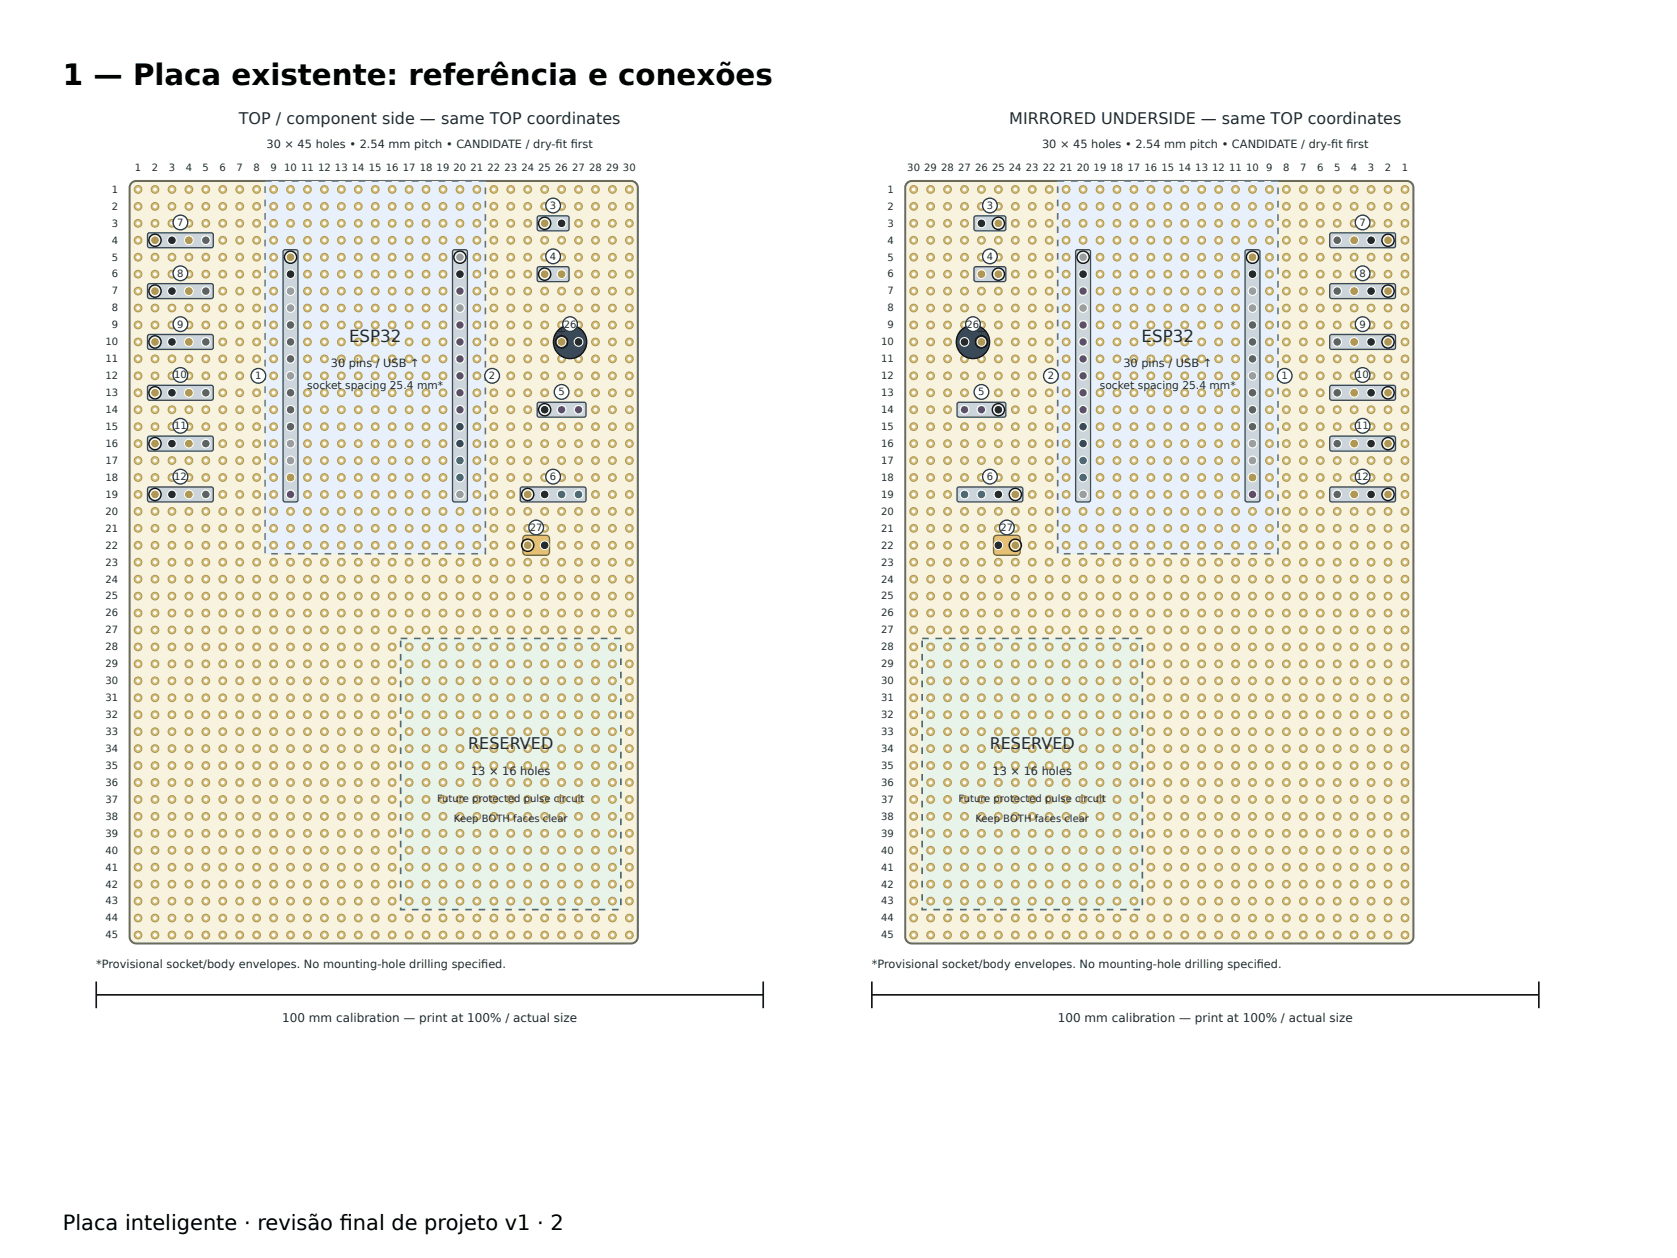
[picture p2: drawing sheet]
<svg xmlns="http://www.w3.org/2000/svg" width="240mm" height="180mm" viewBox="0 0 240 180" stroke-linecap="round" stroke-linejoin="round" font-family="sans-serif">
<defs><g id="words">
<text font-size="4.2" x="9" y="12.2">1 — Placa existente: referência e conexões</text>
<g font-size="3">
<text x="9" y="176">Placa inteligente · revisão f</text>
<text x="48.6" y="176">inal de projeto v1 · 2</text>
</g>
<g font-size="2.4" fill="#202b35">
<text x="50" y="48.9">ESP32</text>
<text x="163.4" y="48.9">ESP32</text>
</g>
<g font-size="2.3" fill="#202b35">
<text x="34.2" y="17.8">TOP / component side — same TOP coordinates</text>
<text x="144.4" y="17.8">MIRRORED UNDERSIDE — same TOP coordinates</text>
<text x="67" y="107.1">RESERVED</text>
<text x="141.6" y="107.1">RESERVED</text>
</g>
<g font-size="1.7" fill="#202b35">
<text x="40.4" y="146.2">100 mm calibration — print at 100% / actual size</text>
<text x="151.4" y="146.2">100 mm calibration — print at 100% / actual size</text>
</g>
<g font-size="1.6" fill="#202b35">
<text x="38.1" y="21.1">30 × 45 holes • 2.54 mm pitch • CANDIDATE / dry-ft frst</text>
<text x="79.5" y="21.1">i</text>
<text x="81.7" y="21.1">i</text>
<text x="149.1" y="21.1">30 × 45 holes • 2.54 mm pitch • CANDIDATE / dry-ft frst</text>
<text x="190.5" y="21.1">i</text>
<text x="192.7" y="21.1">i</text>
<text x="79.7" y="48">+</text>
<text x="139.8" y="48">+</text>
<text x="47.3" y="52.6">30 pins / USB ↑</text>
<text x="160.8" y="52.6">30 pins / USB ↑</text>
<text x="67.4" y="110.9">13 × 16 holes</text>
<text x="142.1" y="110.9">13 × 16 holes</text>
<text x="13.8" y="138.5">*Provisional socket/body envelopes. No mounting-hole drilling specifed.</text>
<text x="68.9" y="138.5">i</text>
<text x="124.8" y="138.5">*Provisional socket/body envelopes. No mounting-hole drilling specifed.</text>
<text x="179.9" y="138.5">i</text>
</g>
<g font-size="1.5" fill="#202b35">
<text x="44" y="55.6">socket spacing 25.4 mm*</text>
<text x="157.4" y="55.6">socket spacing 25.4 mm*</text>
</g>
<g font-size="1.4" fill="#202b35">
<text x="16" y="27.6">1</text>
<text x="19.3" y="24.5">1</text>
<text x="21.7" y="24.5">2</text>
<text x="24.2" y="24.5">3</text>
<text x="26.6" y="24.5">4</text>
<text x="29" y="24.5">5</text>
<text x="31.4" y="24.5">6</text>
<text x="33.8" y="24.5">7</text>
<text x="36.3" y="24.5">8</text>
<text x="38.7" y="24.5">9</text>
<text x="40.7" y="24.5">10</text>
<text x="43.1" y="24.5">11</text>
<text x="45.5" y="24.5">12</text>
<text x="47.9" y="24.5">13</text>
<text x="50.4" y="24.5">14</text>
<text x="52.8" y="24.5">15</text>
<text x="55.2" y="24.5">16</text>
<text x="57.6" y="24.5">17</text>
<text x="60.1" y="24.5">18</text>
<text x="62.5" y="24.5">19</text>
<text x="64.9" y="24.5">20</text>
<text x="67.3" y="24.5">21</text>
<text x="69.8" y="24.5">22</text>
<text x="72.2" y="24.5">23</text>
<text x="74.6" y="24.5">24</text>
<text x="77" y="24.5">25</text>
<text x="78.7" y="29.9">3</text>
<text x="79.5" y="24.5">26</text>
<text x="81.9" y="24.5">27</text>
<text x="84.3" y="24.5">28</text>
<text x="86.7" y="24.5">29</text>
<text x="89.2" y="24.5">30</text>
<text x="127" y="27.6">1</text>
<text x="129.8" y="24.5">30</text>
<text x="132.3" y="24.5">29</text>
<text x="134.7" y="24.5">28</text>
<text x="137.1" y="24.5">27</text>
<text x="139.5" y="24.5">26</text>
<text x="141.2" y="29.9">3</text>
<text x="142" y="24.5">25</text>
<text x="144.4" y="24.5">24</text>
<text x="146.8" y="24.5">23</text>
<text x="149.2" y="24.5">22</text>
<text x="151.7" y="24.5">21</text>
<text x="154.1" y="24.5">20</text>
<text x="156.5" y="24.5">19</text>
<text x="158.9" y="24.5">18</text>
<text x="161.4" y="24.5">17</text>
<text x="163.8" y="24.5">16</text>
<text x="166.2" y="24.5">15</text>
<text x="168.6" y="24.5">14</text>
<text x="171.1" y="24.5">13</text>
<text x="173.5" y="24.5">12</text>
<text x="175.9" y="24.5">11</text>
<text x="178.3" y="24.5">10</text>
<text x="181.2" y="24.5">9</text>
<text x="183.6" y="24.5">8</text>
<text x="186.1" y="24.5">7</text>
<text x="188.5" y="24.5">6</text>
<text x="190.9" y="24.5">5</text>
<text x="193.3" y="24.5">4</text>
<text x="195.8" y="24.5">3</text>
<text x="198.2" y="24.5">2</text>
<text x="200.6" y="24.5">1</text>
<text x="16" y="30">2</text>
<text x="16" y="32.4">3</text>
<text x="16" y="34.9">4</text>
<text x="25.4" y="32.3">7</text>
<text x="127" y="30">2</text>
<text x="127" y="32.4">3</text>
<text x="127" y="34.9">4</text>
<text x="194.6" y="32.3">7</text>
<text x="16" y="37.3">5</text>
<text x="16" y="39.7">6</text>
<text x="25.4" y="39.6">8</text>
<text x="78.7" y="37.2">4</text>
<text x="127" y="37.3">5</text>
<text x="127" y="39.7">6</text>
<text x="141.2" y="37.2">4</text>
<text x="194.6" y="39.6">8</text>
<text x="16" y="42.1">7</text>
<text x="16" y="44.6">8</text>
<text x="16" y="47">9</text>
<text x="25.4" y="46.9">9</text>
<text x="80.7" y="46.9">26</text>
<text x="127" y="42.1">7</text>
<text x="127" y="44.6">8</text>
<text x="127" y="47">9</text>
<text x="138.3" y="46.9">26</text>
<text x="194.6" y="46.9">9</text>
<text x="15.1" y="49.4">10</text>
<text x="15.1" y="51.8">11</text>
<text x="126.1" y="49.4">10</text>
<text x="126.1" y="51.8">11</text>
<text x="15.1" y="54.3">12</text>
<text x="15.1" y="56.7">13</text>
<text x="15.1" y="59.1">14</text>
<text x="24.9" y="54.2">10</text>
<text x="36.5" y="54.3">1</text>
<text x="70" y="54.3">2</text>
<text x="79.9" y="56.6">5</text>
<text x="126.1" y="54.3">12</text>
<text x="126.1" y="56.7">13</text>
<text x="126.1" y="59.1">14</text>
<text x="140" y="56.6">5</text>
<text x="149.9" y="54.3">2</text>
<text x="183.4" y="54.3">1</text>
<text x="194.1" y="54.2">10</text>
<text x="15.1" y="61.5">15</text>
<text x="15.1" y="64">16</text>
<text x="24.9" y="61.4">11</text>
<text x="126.1" y="61.5">15</text>
<text x="126.1" y="64">16</text>
<text x="194.1" y="61.4">11</text>
<text x="15.1" y="66.4">17</text>
<text x="15.1" y="68.8">18</text>
<text x="15.1" y="71.2">19</text>
<text x="24.9" y="68.7">12</text>
<text x="78.7" y="68.7">6</text>
<text x="126.1" y="66.4">17</text>
<text x="126.1" y="68.8">18</text>
<text x="126.1" y="71.2">19</text>
<text x="141.2" y="68.7">6</text>
<text x="194.1" y="68.7">12</text>
<text x="15.1" y="73.6">20</text>
<text x="15.1" y="76.1">21</text>
<text x="75.8" y="76">27</text>
<text x="126.1" y="73.6">20</text>
<text x="126.1" y="76.1">21</text>
<text x="143.2" y="76">27</text>
<text x="15.1" y="78.5">22</text>
<text x="15.1" y="80.9">23</text>
<text x="15.1" y="83.3">24</text>
<text x="126.1" y="78.5">22</text>
<text x="126.1" y="80.9">23</text>
<text x="126.1" y="83.3">24</text>
<text x="15.1" y="85.8">25</text>
<text x="15.1" y="88.2">26</text>
<text x="126.1" y="85.8">25</text>
<text x="126.1" y="88.2">26</text>
<text x="15.1" y="90.6">27</text>
<text x="15.1" y="93">28</text>
<text x="15.1" y="95.5">29</text>
<text x="126.1" y="90.6">27</text>
<text x="126.1" y="93">28</text>
<text x="126.1" y="95.5">29</text>
<text x="15.1" y="97.9">30</text>
<text x="15.1" y="100.3">31</text>
<text x="126.1" y="97.9">30</text>
<text x="126.1" y="100.3">31</text>
<text x="15.1" y="102.7">32</text>
<text x="15.1" y="105.2">33</text>
<text x="15.1" y="107.6">34</text>
<text x="126.1" y="102.7">32</text>
<text x="126.1" y="105.2">33</text>
<text x="126.1" y="107.6">34</text>
<text x="15.1" y="110">35</text>
<text x="15.1" y="112.4">36</text>
<text x="126.1" y="110">35</text>
<text x="126.1" y="112.4">36</text>
<text x="15.1" y="114.9">37</text>
<text x="15.1" y="117.3">38</text>
<text x="15.1" y="119.7">39</text>
<text x="62.6" y="114.8">Future protected pulse circuit</text>
<text x="65" y="117.6">Keep BOTH faces clear</text>
<text x="126.1" y="114.9">37</text>
<text x="126.1" y="117.3">38</text>
<text x="126.1" y="119.7">39</text>
<text x="137.2" y="114.8">Future protected pulse circuit</text>
<text x="139.6" y="117.6">Keep BOTH faces clear</text>
<text x="15.1" y="122.1">40</text>
<text x="15.1" y="124.6">41</text>
<text x="126.1" y="122.1">40</text>
<text x="126.1" y="124.6">41</text>
<text x="15.1" y="127">42</text>
<text x="15.1" y="129.4">43</text>
<text x="15.1" y="131.8">44</text>
<text x="126.1" y="127">42</text>
<text x="126.1" y="129.4">43</text>
<text x="126.1" y="131.8">44</text>
<text x="15.1" y="134.3">45</text>
<text x="126.1" y="134.3">45</text>
</g>
</g></defs>
<path d="M18.8 26.2l.3-.2 .4-.1h70.8a.95 .95 0 0 1 1 .9v107.2a.95 .95 0 0 1-1 1h-70.8a.95 .95 0 0 1-1-1v-107.2l.1-.3z" fill="#f8f3df" stroke="#6c6b58" stroke-width=".29"/>
<path d="M57.3 91.4h31.6v38.7h-31.6z" fill="#e8f4ea" stroke="#4a8662" stroke-width=".24" stroke-dasharray="1 1" stroke-linecap="butt"/>
<path d="M37.9 25.9h31.6v53.3h-31.6z" fill="#e8f0fc" stroke="#54779c" stroke-width=".24" stroke-dasharray="1 1" stroke-linecap="butt"/>
<circle cx="19.8" cy="27.1" r=".55" fill="#d5bf77" stroke="#ad9555" stroke-width=".14"/>
<circle cx="19.8" cy="27.1" r=".27" fill="#fff"/>
<circle cx="22.2" cy="27.1" r=".55" fill="#d5bf77" stroke="#ad9555" stroke-width=".14"/>
<circle cx="22.2" cy="27.1" r=".27" fill="#fff"/>
<circle cx="24.6" cy="27.1" r=".55" fill="#d5bf77" stroke="#ad9555" stroke-width=".14"/>
<circle cx="24.6" cy="27.1" r=".27" fill="#fff"/>
<circle cx="27" cy="27.1" r=".55" fill="#d5bf77" stroke="#ad9555" stroke-width=".14"/>
<circle cx="27" cy="27.1" r=".27" fill="#fff"/>
<circle cx="29.5" cy="27.1" r=".55" fill="#d5bf77" stroke="#ad9555" stroke-width=".14"/>
<circle cx="29.5" cy="27.1" r=".27" fill="#fff"/>
<circle cx="31.9" cy="27.1" r=".55" fill="#d5bf77" stroke="#ad9555" stroke-width=".14"/>
<circle cx="31.9" cy="27.1" r=".27" fill="#fff"/>
<circle cx="34.3" cy="27.1" r=".55" fill="#d5bf77" stroke="#ad9555" stroke-width=".14"/>
<circle cx="34.3" cy="27.1" r=".27" fill="#fff"/>
<circle cx="36.7" cy="27.1" r=".55" fill="#d5bf77" stroke="#ad9555" stroke-width=".14"/>
<circle cx="36.7" cy="27.1" r=".27" fill="#fff"/>
<circle cx="39.2" cy="27.1" r=".55" fill="#d5bf77" stroke="#ad9555" stroke-width=".14"/>
<circle cx="39.2" cy="27.1" r=".27" fill="#fff"/>
<circle cx="41.6" cy="27.1" r=".55" fill="#d5bf77" stroke="#ad9555" stroke-width=".14"/>
<circle cx="41.6" cy="27.1" r=".27" fill="#fff"/>
<circle cx="44" cy="27.1" r=".55" fill="#d5bf77" stroke="#ad9555" stroke-width=".14"/>
<circle cx="44" cy="27.1" r=".27" fill="#fff"/>
<circle cx="46.4" cy="27.1" r=".55" fill="#d5bf77" stroke="#ad9555" stroke-width=".14"/>
<circle cx="46.4" cy="27.1" r=".27" fill="#fff"/>
<circle cx="48.9" cy="27.1" r=".55" fill="#d5bf77" stroke="#ad9555" stroke-width=".14"/>
<circle cx="48.9" cy="27.1" r=".27" fill="#fff"/>
<circle cx="51.3" cy="27.1" r=".55" fill="#d5bf77" stroke="#ad9555" stroke-width=".14"/>
<circle cx="51.3" cy="27.1" r=".27" fill="#fff"/>
<circle cx="53.7" cy="27.1" r=".55" fill="#d5bf77" stroke="#ad9555" stroke-width=".14"/>
<circle cx="53.7" cy="27.1" r=".27" fill="#fff"/>
<circle cx="56.1" cy="27.1" r=".55" fill="#d5bf77" stroke="#ad9555" stroke-width=".14"/>
<circle cx="56.1" cy="27.1" r=".27" fill="#fff"/>
<circle cx="58.6" cy="27.1" r=".55" fill="#d5bf77" stroke="#ad9555" stroke-width=".14"/>
<circle cx="58.6" cy="27.1" r=".27" fill="#fff"/>
<circle cx="61" cy="27.1" r=".55" fill="#d5bf77" stroke="#ad9555" stroke-width=".14"/>
<circle cx="61" cy="27.1" r=".27" fill="#fff"/>
<circle cx="63.4" cy="27.1" r=".55" fill="#d5bf77" stroke="#ad9555" stroke-width=".14"/>
<circle cx="63.4" cy="27.1" r=".27" fill="#fff"/>
<circle cx="65.8" cy="27.1" r=".55" fill="#d5bf77" stroke="#ad9555" stroke-width=".14"/>
<circle cx="65.8" cy="27.1" r=".27" fill="#fff"/>
<circle cx="68.2" cy="27.1" r=".55" fill="#d5bf77" stroke="#ad9555" stroke-width=".14"/>
<circle cx="68.2" cy="27.1" r=".27" fill="#fff"/>
<circle cx="70.7" cy="27.1" r=".55" fill="#d5bf77" stroke="#ad9555" stroke-width=".14"/>
<circle cx="70.7" cy="27.1" r=".27" fill="#fff"/>
<circle cx="73.1" cy="27.1" r=".55" fill="#d5bf77" stroke="#ad9555" stroke-width=".14"/>
<circle cx="73.1" cy="27.1" r=".27" fill="#fff"/>
<circle cx="75.5" cy="27.1" r=".55" fill="#d5bf77" stroke="#ad9555" stroke-width=".14"/>
<circle cx="75.5" cy="27.1" r=".27" fill="#fff"/>
<circle cx="77.9" cy="27.1" r=".55" fill="#d5bf77" stroke="#ad9555" stroke-width=".14"/>
<circle cx="77.9" cy="27.1" r=".27" fill="#fff"/>
<circle cx="80.4" cy="27.1" r=".55" fill="#d5bf77" stroke="#ad9555" stroke-width=".14"/>
<circle cx="80.4" cy="27.1" r=".27" fill="#fff"/>
<circle cx="82.8" cy="27.1" r=".55" fill="#d5bf77" stroke="#ad9555" stroke-width=".14"/>
<circle cx="82.8" cy="27.1" r=".27" fill="#fff"/>
<circle cx="85.2" cy="27.1" r=".55" fill="#d5bf77" stroke="#ad9555" stroke-width=".14"/>
<circle cx="85.2" cy="27.1" r=".27" fill="#fff"/>
<circle cx="87.6" cy="27.1" r=".55" fill="#d5bf77" stroke="#ad9555" stroke-width=".14"/>
<circle cx="87.6" cy="27.1" r=".27" fill="#fff"/>
<circle cx="90.1" cy="27.1" r=".55" fill="#d5bf77" stroke="#ad9555" stroke-width=".14"/>
<circle cx="90.1" cy="27.1" r=".27" fill="#fff"/>
<circle cx="19.8" cy="29.5" r=".55" fill="#d5bf77" stroke="#ad9555" stroke-width=".14"/>
<circle cx="19.8" cy="29.5" r=".27" fill="#fff"/>
<circle cx="22.2" cy="29.5" r=".55" fill="#d5bf77" stroke="#ad9555" stroke-width=".14"/>
<circle cx="22.2" cy="29.5" r=".27" fill="#fff"/>
<circle cx="24.6" cy="29.5" r=".55" fill="#d5bf77" stroke="#ad9555" stroke-width=".14"/>
<circle cx="24.6" cy="29.5" r=".27" fill="#fff"/>
<circle cx="27" cy="29.5" r=".55" fill="#d5bf77" stroke="#ad9555" stroke-width=".14"/>
<circle cx="27" cy="29.5" r=".27" fill="#fff"/>
<circle cx="29.5" cy="29.5" r=".55" fill="#d5bf77" stroke="#ad9555" stroke-width=".14"/>
<circle cx="29.5" cy="29.5" r=".27" fill="#fff"/>
<circle cx="31.9" cy="29.5" r=".55" fill="#d5bf77" stroke="#ad9555" stroke-width=".14"/>
<circle cx="31.9" cy="29.5" r=".27" fill="#fff"/>
<circle cx="34.3" cy="29.5" r=".55" fill="#d5bf77" stroke="#ad9555" stroke-width=".14"/>
<circle cx="34.3" cy="29.5" r=".27" fill="#fff"/>
<circle cx="36.7" cy="29.5" r=".55" fill="#d5bf77" stroke="#ad9555" stroke-width=".14"/>
<circle cx="36.7" cy="29.5" r=".27" fill="#fff"/>
<circle cx="39.2" cy="29.5" r=".55" fill="#d5bf77" stroke="#ad9555" stroke-width=".14"/>
<circle cx="39.2" cy="29.5" r=".27" fill="#fff"/>
<circle cx="41.6" cy="29.5" r=".55" fill="#d5bf77" stroke="#ad9555" stroke-width=".14"/>
<circle cx="41.6" cy="29.5" r=".27" fill="#fff"/>
<circle cx="44" cy="29.5" r=".55" fill="#d5bf77" stroke="#ad9555" stroke-width=".14"/>
<circle cx="44" cy="29.5" r=".27" fill="#fff"/>
<circle cx="46.4" cy="29.5" r=".55" fill="#d5bf77" stroke="#ad9555" stroke-width=".14"/>
<circle cx="46.4" cy="29.5" r=".27" fill="#fff"/>
<circle cx="48.9" cy="29.5" r=".55" fill="#d5bf77" stroke="#ad9555" stroke-width=".14"/>
<circle cx="48.9" cy="29.5" r=".27" fill="#fff"/>
<circle cx="51.3" cy="29.5" r=".55" fill="#d5bf77" stroke="#ad9555" stroke-width=".14"/>
<circle cx="51.3" cy="29.5" r=".27" fill="#fff"/>
<circle cx="53.7" cy="29.5" r=".55" fill="#d5bf77" stroke="#ad9555" stroke-width=".14"/>
<circle cx="53.7" cy="29.5" r=".27" fill="#fff"/>
<circle cx="56.1" cy="29.5" r=".55" fill="#d5bf77" stroke="#ad9555" stroke-width=".14"/>
<circle cx="56.1" cy="29.5" r=".27" fill="#fff"/>
<circle cx="58.6" cy="29.5" r=".55" fill="#d5bf77" stroke="#ad9555" stroke-width=".14"/>
<circle cx="58.6" cy="29.5" r=".27" fill="#fff"/>
<circle cx="61" cy="29.5" r=".55" fill="#d5bf77" stroke="#ad9555" stroke-width=".14"/>
<circle cx="61" cy="29.5" r=".27" fill="#fff"/>
<circle cx="63.4" cy="29.5" r=".55" fill="#d5bf77" stroke="#ad9555" stroke-width=".14"/>
<circle cx="63.4" cy="29.5" r=".27" fill="#fff"/>
<circle cx="65.8" cy="29.5" r=".55" fill="#d5bf77" stroke="#ad9555" stroke-width=".14"/>
<circle cx="65.8" cy="29.5" r=".27" fill="#fff"/>
<circle cx="68.2" cy="29.5" r=".55" fill="#d5bf77" stroke="#ad9555" stroke-width=".14"/>
<circle cx="68.2" cy="29.5" r=".27" fill="#fff"/>
<circle cx="70.7" cy="29.5" r=".55" fill="#d5bf77" stroke="#ad9555" stroke-width=".14"/>
<circle cx="70.7" cy="29.5" r=".27" fill="#fff"/>
<circle cx="73.1" cy="29.5" r=".55" fill="#d5bf77" stroke="#ad9555" stroke-width=".14"/>
<circle cx="73.1" cy="29.5" r=".27" fill="#fff"/>
<circle cx="75.5" cy="29.5" r=".55" fill="#d5bf77" stroke="#ad9555" stroke-width=".14"/>
<circle cx="75.5" cy="29.5" r=".27" fill="#fff"/>
<circle cx="77.9" cy="29.5" r=".55" fill="#d5bf77" stroke="#ad9555" stroke-width=".14"/>
<circle cx="77.9" cy="29.5" r=".27" fill="#fff"/>
<circle cx="80.4" cy="29.5" r=".55" fill="#d5bf77" stroke="#ad9555" stroke-width=".14"/>
<circle cx="80.4" cy="29.5" r=".27" fill="#fff"/>
<circle cx="82.8" cy="29.5" r=".55" fill="#d5bf77" stroke="#ad9555" stroke-width=".14"/>
<circle cx="82.8" cy="29.5" r=".27" fill="#fff"/>
<circle cx="85.2" cy="29.5" r=".55" fill="#d5bf77" stroke="#ad9555" stroke-width=".14"/>
<circle cx="85.2" cy="29.5" r=".27" fill="#fff"/>
<circle cx="87.6" cy="29.5" r=".55" fill="#d5bf77" stroke="#ad9555" stroke-width=".14"/>
<circle cx="87.6" cy="29.5" r=".27" fill="#fff"/>
<circle cx="90.1" cy="29.5" r=".55" fill="#d5bf77" stroke="#ad9555" stroke-width=".14"/>
<circle cx="90.1" cy="29.5" r=".27" fill="#fff"/>
<circle cx="19.8" cy="32" r=".55" fill="#d5bf77" stroke="#ad9555" stroke-width=".14"/>
<circle cx="19.8" cy="32" r=".27" fill="#fff"/>
<circle cx="22.2" cy="32" r=".55" fill="#d5bf77" stroke="#ad9555" stroke-width=".14"/>
<circle cx="22.2" cy="32" r=".27" fill="#fff"/>
<circle cx="24.6" cy="32" r=".55" fill="#d5bf77" stroke="#ad9555" stroke-width=".14"/>
<circle cx="24.6" cy="32" r=".27" fill="#fff"/>
<circle cx="27" cy="32" r=".55" fill="#d5bf77" stroke="#ad9555" stroke-width=".14"/>
<circle cx="27" cy="32" r=".27" fill="#fff"/>
<circle cx="29.5" cy="32" r=".55" fill="#d5bf77" stroke="#ad9555" stroke-width=".14"/>
<circle cx="29.5" cy="32" r=".27" fill="#fff"/>
<circle cx="31.9" cy="32" r=".55" fill="#d5bf77" stroke="#ad9555" stroke-width=".14"/>
<circle cx="31.9" cy="32" r=".27" fill="#fff"/>
<circle cx="34.3" cy="32" r=".55" fill="#d5bf77" stroke="#ad9555" stroke-width=".14"/>
<circle cx="34.3" cy="32" r=".27" fill="#fff"/>
<circle cx="36.7" cy="32" r=".55" fill="#d5bf77" stroke="#ad9555" stroke-width=".14"/>
<circle cx="36.7" cy="32" r=".27" fill="#fff"/>
<circle cx="39.2" cy="32" r=".55" fill="#d5bf77" stroke="#ad9555" stroke-width=".14"/>
<circle cx="39.2" cy="32" r=".27" fill="#fff"/>
<circle cx="41.6" cy="32" r=".55" fill="#d5bf77" stroke="#ad9555" stroke-width=".14"/>
<circle cx="41.6" cy="32" r=".27" fill="#fff"/>
<circle cx="44" cy="32" r=".55" fill="#d5bf77" stroke="#ad9555" stroke-width=".14"/>
<circle cx="44" cy="32" r=".27" fill="#fff"/>
<circle cx="46.4" cy="32" r=".55" fill="#d5bf77" stroke="#ad9555" stroke-width=".14"/>
<circle cx="46.4" cy="32" r=".27" fill="#fff"/>
<circle cx="48.9" cy="32" r=".55" fill="#d5bf77" stroke="#ad9555" stroke-width=".14"/>
<circle cx="48.9" cy="32" r=".27" fill="#fff"/>
<circle cx="51.3" cy="32" r=".55" fill="#d5bf77" stroke="#ad9555" stroke-width=".14"/>
<circle cx="51.3" cy="32" r=".27" fill="#fff"/>
<circle cx="53.7" cy="32" r=".55" fill="#d5bf77" stroke="#ad9555" stroke-width=".14"/>
<circle cx="53.7" cy="32" r=".27" fill="#fff"/>
<circle cx="56.1" cy="32" r=".55" fill="#d5bf77" stroke="#ad9555" stroke-width=".14"/>
<circle cx="56.1" cy="32" r=".27" fill="#fff"/>
<circle cx="58.6" cy="32" r=".55" fill="#d5bf77" stroke="#ad9555" stroke-width=".14"/>
<circle cx="58.6" cy="32" r=".27" fill="#fff"/>
<circle cx="61" cy="32" r=".55" fill="#d5bf77" stroke="#ad9555" stroke-width=".14"/>
<circle cx="61" cy="32" r=".27" fill="#fff"/>
<circle cx="63.4" cy="32" r=".55" fill="#d5bf77" stroke="#ad9555" stroke-width=".14"/>
<circle cx="63.4" cy="32" r=".27" fill="#fff"/>
<circle cx="65.8" cy="32" r=".55" fill="#d5bf77" stroke="#ad9555" stroke-width=".14"/>
<circle cx="65.8" cy="32" r=".27" fill="#fff"/>
<circle cx="68.2" cy="32" r=".55" fill="#d5bf77" stroke="#ad9555" stroke-width=".14"/>
<circle cx="68.2" cy="32" r=".27" fill="#fff"/>
<circle cx="70.7" cy="32" r=".55" fill="#d5bf77" stroke="#ad9555" stroke-width=".14"/>
<circle cx="70.7" cy="32" r=".27" fill="#fff"/>
<circle cx="73.1" cy="32" r=".55" fill="#d5bf77" stroke="#ad9555" stroke-width=".14"/>
<circle cx="73.1" cy="32" r=".27" fill="#fff"/>
<circle cx="75.5" cy="32" r=".55" fill="#d5bf77" stroke="#ad9555" stroke-width=".14"/>
<circle cx="75.5" cy="32" r=".27" fill="#fff"/>
<circle cx="77.9" cy="32" r=".55" fill="#d5bf77" stroke="#ad9555" stroke-width=".14"/>
<circle cx="77.9" cy="32" r=".27" fill="#fff"/>
<circle cx="80.4" cy="32" r=".55" fill="#d5bf77" stroke="#ad9555" stroke-width=".14"/>
<circle cx="80.4" cy="32" r=".27" fill="#fff"/>
<circle cx="82.8" cy="32" r=".55" fill="#d5bf77" stroke="#ad9555" stroke-width=".14"/>
<circle cx="82.8" cy="32" r=".27" fill="#fff"/>
<circle cx="85.2" cy="32" r=".55" fill="#d5bf77" stroke="#ad9555" stroke-width=".14"/>
<circle cx="85.2" cy="32" r=".27" fill="#fff"/>
<circle cx="87.6" cy="32" r=".55" fill="#d5bf77" stroke="#ad9555" stroke-width=".14"/>
<circle cx="87.6" cy="32" r=".27" fill="#fff"/>
<circle cx="90.1" cy="32" r=".55" fill="#d5bf77" stroke="#ad9555" stroke-width=".14"/>
<circle cx="90.1" cy="32" r=".27" fill="#fff"/>
<circle cx="19.8" cy="34.4" r=".55" fill="#d5bf77" stroke="#ad9555" stroke-width=".14"/>
<circle cx="19.8" cy="34.4" r=".27" fill="#fff"/>
<circle cx="22.2" cy="34.4" r=".55" fill="#d5bf77" stroke="#ad9555" stroke-width=".14"/>
<circle cx="22.2" cy="34.4" r=".27" fill="#fff"/>
<circle cx="24.6" cy="34.4" r=".55" fill="#d5bf77" stroke="#ad9555" stroke-width=".14"/>
<circle cx="24.6" cy="34.4" r=".27" fill="#fff"/>
<circle cx="27" cy="34.4" r=".55" fill="#d5bf77" stroke="#ad9555" stroke-width=".14"/>
<circle cx="27" cy="34.4" r=".27" fill="#fff"/>
<circle cx="29.5" cy="34.4" r=".55" fill="#d5bf77" stroke="#ad9555" stroke-width=".14"/>
<circle cx="29.5" cy="34.4" r=".27" fill="#fff"/>
<circle cx="31.9" cy="34.4" r=".55" fill="#d5bf77" stroke="#ad9555" stroke-width=".14"/>
<circle cx="31.9" cy="34.4" r=".27" fill="#fff"/>
<circle cx="34.3" cy="34.4" r=".55" fill="#d5bf77" stroke="#ad9555" stroke-width=".14"/>
<circle cx="34.3" cy="34.4" r=".27" fill="#fff"/>
<circle cx="36.7" cy="34.4" r=".55" fill="#d5bf77" stroke="#ad9555" stroke-width=".14"/>
<circle cx="36.7" cy="34.4" r=".27" fill="#fff"/>
<circle cx="39.2" cy="34.4" r=".55" fill="#d5bf77" stroke="#ad9555" stroke-width=".14"/>
<circle cx="39.2" cy="34.4" r=".27" fill="#fff"/>
<circle cx="41.6" cy="34.4" r=".55" fill="#d5bf77" stroke="#ad9555" stroke-width=".14"/>
<circle cx="41.6" cy="34.4" r=".27" fill="#fff"/>
<circle cx="44" cy="34.4" r=".55" fill="#d5bf77" stroke="#ad9555" stroke-width=".14"/>
<circle cx="44" cy="34.4" r=".27" fill="#fff"/>
<circle cx="46.4" cy="34.4" r=".55" fill="#d5bf77" stroke="#ad9555" stroke-width=".14"/>
<circle cx="46.4" cy="34.4" r=".27" fill="#fff"/>
<circle cx="48.9" cy="34.4" r=".55" fill="#d5bf77" stroke="#ad9555" stroke-width=".14"/>
<circle cx="48.9" cy="34.4" r=".27" fill="#fff"/>
<circle cx="51.3" cy="34.4" r=".55" fill="#d5bf77" stroke="#ad9555" stroke-width=".14"/>
<circle cx="51.3" cy="34.4" r=".27" fill="#fff"/>
<circle cx="53.7" cy="34.4" r=".55" fill="#d5bf77" stroke="#ad9555" stroke-width=".14"/>
<circle cx="53.7" cy="34.4" r=".27" fill="#fff"/>
<circle cx="56.1" cy="34.4" r=".55" fill="#d5bf77" stroke="#ad9555" stroke-width=".14"/>
<circle cx="56.1" cy="34.4" r=".27" fill="#fff"/>
<circle cx="58.6" cy="34.4" r=".55" fill="#d5bf77" stroke="#ad9555" stroke-width=".14"/>
<circle cx="58.6" cy="34.4" r=".27" fill="#fff"/>
<circle cx="61" cy="34.4" r=".55" fill="#d5bf77" stroke="#ad9555" stroke-width=".14"/>
<circle cx="61" cy="34.4" r=".27" fill="#fff"/>
<circle cx="63.4" cy="34.4" r=".55" fill="#d5bf77" stroke="#ad9555" stroke-width=".14"/>
<circle cx="63.4" cy="34.4" r=".27" fill="#fff"/>
<circle cx="65.8" cy="34.4" r=".55" fill="#d5bf77" stroke="#ad9555" stroke-width=".14"/>
<circle cx="65.8" cy="34.4" r=".27" fill="#fff"/>
<circle cx="68.2" cy="34.4" r=".55" fill="#d5bf77" stroke="#ad9555" stroke-width=".14"/>
<circle cx="68.2" cy="34.4" r=".27" fill="#fff"/>
<circle cx="70.7" cy="34.4" r=".55" fill="#d5bf77" stroke="#ad9555" stroke-width=".14"/>
<circle cx="70.7" cy="34.4" r=".27" fill="#fff"/>
<circle cx="73.1" cy="34.4" r=".55" fill="#d5bf77" stroke="#ad9555" stroke-width=".14"/>
<circle cx="73.1" cy="34.4" r=".27" fill="#fff"/>
<circle cx="75.5" cy="34.4" r=".55" fill="#d5bf77" stroke="#ad9555" stroke-width=".14"/>
<circle cx="75.5" cy="34.4" r=".27" fill="#fff"/>
<circle cx="77.9" cy="34.4" r=".55" fill="#d5bf77" stroke="#ad9555" stroke-width=".14"/>
<circle cx="77.9" cy="34.4" r=".27" fill="#fff"/>
<circle cx="80.4" cy="34.4" r=".55" fill="#d5bf77" stroke="#ad9555" stroke-width=".14"/>
<circle cx="80.4" cy="34.4" r=".27" fill="#fff"/>
<circle cx="82.8" cy="34.4" r=".55" fill="#d5bf77" stroke="#ad9555" stroke-width=".14"/>
<circle cx="82.8" cy="34.4" r=".27" fill="#fff"/>
<circle cx="85.2" cy="34.4" r=".55" fill="#d5bf77" stroke="#ad9555" stroke-width=".14"/>
<circle cx="85.2" cy="34.4" r=".27" fill="#fff"/>
<circle cx="87.6" cy="34.4" r=".55" fill="#d5bf77" stroke="#ad9555" stroke-width=".14"/>
<circle cx="87.6" cy="34.4" r=".27" fill="#fff"/>
<circle cx="90.1" cy="34.4" r=".55" fill="#d5bf77" stroke="#ad9555" stroke-width=".14"/>
<circle cx="90.1" cy="34.4" r=".27" fill="#fff"/>
<circle cx="19.8" cy="36.8" r=".55" fill="#d5bf77" stroke="#ad9555" stroke-width=".14"/>
<circle cx="19.8" cy="36.8" r=".27" fill="#fff"/>
<circle cx="22.2" cy="36.8" r=".55" fill="#d5bf77" stroke="#ad9555" stroke-width=".14"/>
<circle cx="22.2" cy="36.8" r=".27" fill="#fff"/>
<circle cx="24.6" cy="36.8" r=".55" fill="#d5bf77" stroke="#ad9555" stroke-width=".14"/>
<circle cx="24.6" cy="36.8" r=".27" fill="#fff"/>
<circle cx="27" cy="36.8" r=".55" fill="#d5bf77" stroke="#ad9555" stroke-width=".14"/>
<circle cx="27" cy="36.8" r=".27" fill="#fff"/>
<circle cx="29.5" cy="36.8" r=".55" fill="#d5bf77" stroke="#ad9555" stroke-width=".14"/>
<circle cx="29.5" cy="36.8" r=".27" fill="#fff"/>
<circle cx="31.9" cy="36.8" r=".55" fill="#d5bf77" stroke="#ad9555" stroke-width=".14"/>
<circle cx="31.9" cy="36.8" r=".27" fill="#fff"/>
<circle cx="34.3" cy="36.8" r=".55" fill="#d5bf77" stroke="#ad9555" stroke-width=".14"/>
<circle cx="34.3" cy="36.8" r=".27" fill="#fff"/>
<circle cx="36.7" cy="36.8" r=".55" fill="#d5bf77" stroke="#ad9555" stroke-width=".14"/>
<circle cx="36.7" cy="36.8" r=".27" fill="#fff"/>
<circle cx="39.2" cy="36.8" r=".55" fill="#d5bf77" stroke="#ad9555" stroke-width=".14"/>
<circle cx="39.2" cy="36.8" r=".27" fill="#fff"/>
<circle cx="41.6" cy="36.8" r=".55" fill="#d5bf77" stroke="#ad9555" stroke-width=".14"/>
<circle cx="41.6" cy="36.8" r=".27" fill="#fff"/>
<circle cx="44" cy="36.8" r=".55" fill="#d5bf77" stroke="#ad9555" stroke-width=".14"/>
<circle cx="44" cy="36.8" r=".27" fill="#fff"/>
<circle cx="46.4" cy="36.8" r=".55" fill="#d5bf77" stroke="#ad9555" stroke-width=".14"/>
<circle cx="46.4" cy="36.8" r=".27" fill="#fff"/>
<circle cx="48.9" cy="36.8" r=".55" fill="#d5bf77" stroke="#ad9555" stroke-width=".14"/>
<circle cx="48.9" cy="36.8" r=".27" fill="#fff"/>
<circle cx="51.3" cy="36.8" r=".55" fill="#d5bf77" stroke="#ad9555" stroke-width=".14"/>
<circle cx="51.3" cy="36.8" r=".27" fill="#fff"/>
<circle cx="53.7" cy="36.8" r=".55" fill="#d5bf77" stroke="#ad9555" stroke-width=".14"/>
<circle cx="53.7" cy="36.8" r=".27" fill="#fff"/>
<circle cx="56.1" cy="36.8" r=".55" fill="#d5bf77" stroke="#ad9555" stroke-width=".14"/>
<circle cx="56.1" cy="36.8" r=".27" fill="#fff"/>
<circle cx="58.6" cy="36.8" r=".55" fill="#d5bf77" stroke="#ad9555" stroke-width=".14"/>
<circle cx="58.6" cy="36.8" r=".27" fill="#fff"/>
<circle cx="61" cy="36.8" r=".55" fill="#d5bf77" stroke="#ad9555" stroke-width=".14"/>
<circle cx="61" cy="36.8" r=".27" fill="#fff"/>
<circle cx="63.4" cy="36.8" r=".55" fill="#d5bf77" stroke="#ad9555" stroke-width=".14"/>
<circle cx="63.4" cy="36.8" r=".27" fill="#fff"/>
<circle cx="65.8" cy="36.8" r=".55" fill="#d5bf77" stroke="#ad9555" stroke-width=".14"/>
<circle cx="65.8" cy="36.8" r=".27" fill="#fff"/>
<circle cx="68.2" cy="36.8" r=".55" fill="#d5bf77" stroke="#ad9555" stroke-width=".14"/>
<circle cx="68.2" cy="36.8" r=".27" fill="#fff"/>
<circle cx="70.7" cy="36.8" r=".55" fill="#d5bf77" stroke="#ad9555" stroke-width=".14"/>
<circle cx="70.7" cy="36.8" r=".27" fill="#fff"/>
<circle cx="73.1" cy="36.8" r=".55" fill="#d5bf77" stroke="#ad9555" stroke-width=".14"/>
<circle cx="73.1" cy="36.8" r=".27" fill="#fff"/>
<circle cx="75.5" cy="36.8" r=".55" fill="#d5bf77" stroke="#ad9555" stroke-width=".14"/>
<circle cx="75.5" cy="36.8" r=".27" fill="#fff"/>
<circle cx="77.9" cy="36.8" r=".55" fill="#d5bf77" stroke="#ad9555" stroke-width=".14"/>
<circle cx="77.9" cy="36.8" r=".27" fill="#fff"/>
<circle cx="80.4" cy="36.8" r=".55" fill="#d5bf77" stroke="#ad9555" stroke-width=".14"/>
<circle cx="80.4" cy="36.8" r=".27" fill="#fff"/>
<circle cx="82.8" cy="36.8" r=".55" fill="#d5bf77" stroke="#ad9555" stroke-width=".14"/>
<circle cx="82.8" cy="36.8" r=".27" fill="#fff"/>
<circle cx="85.2" cy="36.8" r=".55" fill="#d5bf77" stroke="#ad9555" stroke-width=".14"/>
<circle cx="85.2" cy="36.8" r=".27" fill="#fff"/>
<circle cx="87.6" cy="36.8" r=".55" fill="#d5bf77" stroke="#ad9555" stroke-width=".14"/>
<circle cx="87.6" cy="36.8" r=".27" fill="#fff"/>
<circle cx="90.1" cy="36.8" r=".55" fill="#d5bf77" stroke="#ad9555" stroke-width=".14"/>
<circle cx="90.1" cy="36.8" r=".27" fill="#fff"/>
<circle cx="19.8" cy="39.2" r=".55" fill="#d5bf77" stroke="#ad9555" stroke-width=".14"/>
<circle cx="19.8" cy="39.2" r=".27" fill="#fff"/>
<circle cx="22.2" cy="39.2" r=".55" fill="#d5bf77" stroke="#ad9555" stroke-width=".14"/>
<circle cx="22.2" cy="39.2" r=".27" fill="#fff"/>
<circle cx="24.6" cy="39.2" r=".55" fill="#d5bf77" stroke="#ad9555" stroke-width=".14"/>
<circle cx="24.6" cy="39.2" r=".27" fill="#fff"/>
<circle cx="27" cy="39.2" r=".55" fill="#d5bf77" stroke="#ad9555" stroke-width=".14"/>
<circle cx="27" cy="39.2" r=".27" fill="#fff"/>
<circle cx="29.5" cy="39.2" r=".55" fill="#d5bf77" stroke="#ad9555" stroke-width=".14"/>
<circle cx="29.5" cy="39.2" r=".27" fill="#fff"/>
<circle cx="31.9" cy="39.2" r=".55" fill="#d5bf77" stroke="#ad9555" stroke-width=".14"/>
<circle cx="31.9" cy="39.2" r=".27" fill="#fff"/>
<circle cx="34.3" cy="39.2" r=".55" fill="#d5bf77" stroke="#ad9555" stroke-width=".14"/>
<circle cx="34.3" cy="39.2" r=".27" fill="#fff"/>
<circle cx="36.7" cy="39.2" r=".55" fill="#d5bf77" stroke="#ad9555" stroke-width=".14"/>
<circle cx="36.7" cy="39.2" r=".27" fill="#fff"/>
<circle cx="39.2" cy="39.2" r=".55" fill="#d5bf77" stroke="#ad9555" stroke-width=".14"/>
<circle cx="39.2" cy="39.2" r=".27" fill="#fff"/>
<circle cx="41.6" cy="39.2" r=".55" fill="#d5bf77" stroke="#ad9555" stroke-width=".14"/>
<circle cx="41.6" cy="39.2" r=".27" fill="#fff"/>
<circle cx="44" cy="39.2" r=".55" fill="#d5bf77" stroke="#ad9555" stroke-width=".14"/>
<circle cx="44" cy="39.2" r=".27" fill="#fff"/>
<circle cx="46.4" cy="39.2" r=".55" fill="#d5bf77" stroke="#ad9555" stroke-width=".14"/>
<circle cx="46.4" cy="39.2" r=".27" fill="#fff"/>
<circle cx="48.9" cy="39.2" r=".55" fill="#d5bf77" stroke="#ad9555" stroke-width=".14"/>
<circle cx="48.9" cy="39.2" r=".27" fill="#fff"/>
<circle cx="51.3" cy="39.2" r=".55" fill="#d5bf77" stroke="#ad9555" stroke-width=".14"/>
<circle cx="51.3" cy="39.2" r=".27" fill="#fff"/>
<circle cx="53.7" cy="39.2" r=".55" fill="#d5bf77" stroke="#ad9555" stroke-width=".14"/>
<circle cx="53.7" cy="39.2" r=".27" fill="#fff"/>
<circle cx="56.1" cy="39.2" r=".55" fill="#d5bf77" stroke="#ad9555" stroke-width=".14"/>
<circle cx="56.1" cy="39.2" r=".27" fill="#fff"/>
<circle cx="58.6" cy="39.2" r=".55" fill="#d5bf77" stroke="#ad9555" stroke-width=".14"/>
<circle cx="58.6" cy="39.2" r=".27" fill="#fff"/>
<circle cx="61" cy="39.2" r=".55" fill="#d5bf77" stroke="#ad9555" stroke-width=".14"/>
<circle cx="61" cy="39.2" r=".27" fill="#fff"/>
<circle cx="63.4" cy="39.2" r=".55" fill="#d5bf77" stroke="#ad9555" stroke-width=".14"/>
<circle cx="63.4" cy="39.2" r=".27" fill="#fff"/>
<circle cx="65.8" cy="39.2" r=".55" fill="#d5bf77" stroke="#ad9555" stroke-width=".14"/>
<circle cx="65.8" cy="39.2" r=".27" fill="#fff"/>
<circle cx="68.2" cy="39.2" r=".55" fill="#d5bf77" stroke="#ad9555" stroke-width=".14"/>
<circle cx="68.2" cy="39.2" r=".27" fill="#fff"/>
<circle cx="70.7" cy="39.2" r=".55" fill="#d5bf77" stroke="#ad9555" stroke-width=".14"/>
<circle cx="70.7" cy="39.2" r=".27" fill="#fff"/>
<circle cx="73.1" cy="39.2" r=".55" fill="#d5bf77" stroke="#ad9555" stroke-width=".14"/>
<circle cx="73.1" cy="39.2" r=".27" fill="#fff"/>
<circle cx="75.5" cy="39.2" r=".55" fill="#d5bf77" stroke="#ad9555" stroke-width=".14"/>
<circle cx="75.5" cy="39.2" r=".27" fill="#fff"/>
<circle cx="77.9" cy="39.2" r=".55" fill="#d5bf77" stroke="#ad9555" stroke-width=".14"/>
<circle cx="77.9" cy="39.2" r=".27" fill="#fff"/>
<circle cx="80.4" cy="39.2" r=".55" fill="#d5bf77" stroke="#ad9555" stroke-width=".14"/>
<circle cx="80.4" cy="39.2" r=".27" fill="#fff"/>
<circle cx="82.8" cy="39.2" r=".55" fill="#d5bf77" stroke="#ad9555" stroke-width=".14"/>
<circle cx="82.8" cy="39.2" r=".27" fill="#fff"/>
<circle cx="85.2" cy="39.2" r=".55" fill="#d5bf77" stroke="#ad9555" stroke-width=".14"/>
<circle cx="85.2" cy="39.2" r=".27" fill="#fff"/>
<circle cx="87.6" cy="39.2" r=".55" fill="#d5bf77" stroke="#ad9555" stroke-width=".14"/>
<circle cx="87.6" cy="39.2" r=".27" fill="#fff"/>
<circle cx="90.1" cy="39.2" r=".55" fill="#d5bf77" stroke="#ad9555" stroke-width=".14"/>
<circle cx="90.1" cy="39.2" r=".27" fill="#fff"/>
<circle cx="19.8" cy="41.7" r=".55" fill="#d5bf77" stroke="#ad9555" stroke-width=".14"/>
<circle cx="19.8" cy="41.7" r=".27" fill="#fff"/>
<circle cx="22.2" cy="41.7" r=".55" fill="#d5bf77" stroke="#ad9555" stroke-width=".14"/>
<circle cx="22.2" cy="41.7" r=".27" fill="#fff"/>
<circle cx="24.6" cy="41.7" r=".55" fill="#d5bf77" stroke="#ad9555" stroke-width=".14"/>
<circle cx="24.6" cy="41.7" r=".27" fill="#fff"/>
<circle cx="27" cy="41.7" r=".55" fill="#d5bf77" stroke="#ad9555" stroke-width=".14"/>
<circle cx="27" cy="41.7" r=".27" fill="#fff"/>
<circle cx="29.5" cy="41.7" r=".55" fill="#d5bf77" stroke="#ad9555" stroke-width=".14"/>
<circle cx="29.5" cy="41.7" r=".27" fill="#fff"/>
<circle cx="31.9" cy="41.7" r=".55" fill="#d5bf77" stroke="#ad9555" stroke-width=".14"/>
<circle cx="31.9" cy="41.7" r=".27" fill="#fff"/>
<circle cx="34.3" cy="41.7" r=".55" fill="#d5bf77" stroke="#ad9555" stroke-width=".14"/>
<circle cx="34.3" cy="41.7" r=".27" fill="#fff"/>
<circle cx="36.7" cy="41.7" r=".55" fill="#d5bf77" stroke="#ad9555" stroke-width=".14"/>
<circle cx="36.7" cy="41.7" r=".27" fill="#fff"/>
<circle cx="39.2" cy="41.7" r=".55" fill="#d5bf77" stroke="#ad9555" stroke-width=".14"/>
<circle cx="39.2" cy="41.7" r=".27" fill="#fff"/>
<circle cx="41.6" cy="41.7" r=".55" fill="#d5bf77" stroke="#ad9555" stroke-width=".14"/>
<circle cx="41.6" cy="41.7" r=".27" fill="#fff"/>
<circle cx="44" cy="41.7" r=".55" fill="#d5bf77" stroke="#ad9555" stroke-width=".14"/>
<circle cx="44" cy="41.7" r=".27" fill="#fff"/>
<circle cx="46.4" cy="41.7" r=".55" fill="#d5bf77" stroke="#ad9555" stroke-width=".14"/>
<circle cx="46.4" cy="41.7" r=".27" fill="#fff"/>
<circle cx="48.9" cy="41.7" r=".55" fill="#d5bf77" stroke="#ad9555" stroke-width=".14"/>
<circle cx="48.9" cy="41.7" r=".27" fill="#fff"/>
<circle cx="51.3" cy="41.7" r=".55" fill="#d5bf77" stroke="#ad9555" stroke-width=".14"/>
<circle cx="51.3" cy="41.7" r=".27" fill="#fff"/>
<circle cx="53.7" cy="41.7" r=".55" fill="#d5bf77" stroke="#ad9555" stroke-width=".14"/>
<circle cx="53.7" cy="41.7" r=".27" fill="#fff"/>
<circle cx="56.1" cy="41.7" r=".55" fill="#d5bf77" stroke="#ad9555" stroke-width=".14"/>
<circle cx="56.1" cy="41.7" r=".27" fill="#fff"/>
<circle cx="58.6" cy="41.7" r=".55" fill="#d5bf77" stroke="#ad9555" stroke-width=".14"/>
<circle cx="58.6" cy="41.7" r=".27" fill="#fff"/>
<circle cx="61" cy="41.7" r=".55" fill="#d5bf77" stroke="#ad9555" stroke-width=".14"/>
<circle cx="61" cy="41.7" r=".27" fill="#fff"/>
<circle cx="63.4" cy="41.7" r=".55" fill="#d5bf77" stroke="#ad9555" stroke-width=".14"/>
<circle cx="63.4" cy="41.7" r=".27" fill="#fff"/>
<circle cx="65.8" cy="41.7" r=".55" fill="#d5bf77" stroke="#ad9555" stroke-width=".14"/>
<circle cx="65.8" cy="41.7" r=".27" fill="#fff"/>
<circle cx="68.2" cy="41.7" r=".55" fill="#d5bf77" stroke="#ad9555" stroke-width=".14"/>
<circle cx="68.2" cy="41.7" r=".27" fill="#fff"/>
<circle cx="70.7" cy="41.7" r=".55" fill="#d5bf77" stroke="#ad9555" stroke-width=".14"/>
<circle cx="70.7" cy="41.7" r=".27" fill="#fff"/>
<circle cx="73.1" cy="41.7" r=".55" fill="#d5bf77" stroke="#ad9555" stroke-width=".14"/>
<circle cx="73.1" cy="41.7" r=".27" fill="#fff"/>
<circle cx="75.5" cy="41.7" r=".55" fill="#d5bf77" stroke="#ad9555" stroke-width=".14"/>
<circle cx="75.5" cy="41.7" r=".27" fill="#fff"/>
<circle cx="77.9" cy="41.7" r=".55" fill="#d5bf77" stroke="#ad9555" stroke-width=".14"/>
<circle cx="77.9" cy="41.7" r=".27" fill="#fff"/>
<circle cx="80.4" cy="41.7" r=".55" fill="#d5bf77" stroke="#ad9555" stroke-width=".14"/>
<circle cx="80.4" cy="41.7" r=".27" fill="#fff"/>
<circle cx="82.8" cy="41.7" r=".55" fill="#d5bf77" stroke="#ad9555" stroke-width=".14"/>
<circle cx="82.8" cy="41.7" r=".27" fill="#fff"/>
<circle cx="85.2" cy="41.7" r=".55" fill="#d5bf77" stroke="#ad9555" stroke-width=".14"/>
<circle cx="85.2" cy="41.7" r=".27" fill="#fff"/>
<circle cx="87.6" cy="41.7" r=".55" fill="#d5bf77" stroke="#ad9555" stroke-width=".14"/>
<circle cx="87.6" cy="41.7" r=".27" fill="#fff"/>
<circle cx="90.1" cy="41.7" r=".55" fill="#d5bf77" stroke="#ad9555" stroke-width=".14"/>
<circle cx="90.1" cy="41.7" r=".27" fill="#fff"/>
<circle cx="19.8" cy="44.1" r=".55" fill="#d5bf77" stroke="#ad9555" stroke-width=".14"/>
<circle cx="19.8" cy="44.1" r=".27" fill="#fff"/>
<circle cx="22.2" cy="44.1" r=".55" fill="#d5bf77" stroke="#ad9555" stroke-width=".14"/>
<circle cx="22.2" cy="44.1" r=".27" fill="#fff"/>
<circle cx="24.6" cy="44.1" r=".55" fill="#d5bf77" stroke="#ad9555" stroke-width=".14"/>
<circle cx="24.6" cy="44.1" r=".27" fill="#fff"/>
<circle cx="27" cy="44.1" r=".55" fill="#d5bf77" stroke="#ad9555" stroke-width=".14"/>
<circle cx="27" cy="44.1" r=".27" fill="#fff"/>
<circle cx="29.5" cy="44.1" r=".55" fill="#d5bf77" stroke="#ad9555" stroke-width=".14"/>
<circle cx="29.5" cy="44.1" r=".27" fill="#fff"/>
<circle cx="31.9" cy="44.1" r=".55" fill="#d5bf77" stroke="#ad9555" stroke-width=".14"/>
<circle cx="31.9" cy="44.1" r=".27" fill="#fff"/>
<circle cx="34.3" cy="44.1" r=".55" fill="#d5bf77" stroke="#ad9555" stroke-width=".14"/>
<circle cx="34.3" cy="44.1" r=".27" fill="#fff"/>
<circle cx="36.7" cy="44.1" r=".55" fill="#d5bf77" stroke="#ad9555" stroke-width=".14"/>
<circle cx="36.7" cy="44.1" r=".27" fill="#fff"/>
<circle cx="39.2" cy="44.1" r=".55" fill="#d5bf77" stroke="#ad9555" stroke-width=".14"/>
<circle cx="39.2" cy="44.1" r=".27" fill="#fff"/>
<circle cx="41.6" cy="44.1" r=".55" fill="#d5bf77" stroke="#ad9555" stroke-width=".14"/>
<circle cx="41.6" cy="44.1" r=".27" fill="#fff"/>
<circle cx="44" cy="44.1" r=".55" fill="#d5bf77" stroke="#ad9555" stroke-width=".14"/>
<circle cx="44" cy="44.1" r=".27" fill="#fff"/>
<circle cx="46.4" cy="44.1" r=".55" fill="#d5bf77" stroke="#ad9555" stroke-width=".14"/>
<circle cx="46.4" cy="44.1" r=".27" fill="#fff"/>
<circle cx="48.9" cy="44.1" r=".55" fill="#d5bf77" stroke="#ad9555" stroke-width=".14"/>
<circle cx="48.9" cy="44.1" r=".27" fill="#fff"/>
<circle cx="51.3" cy="44.1" r=".55" fill="#d5bf77" stroke="#ad9555" stroke-width=".14"/>
<circle cx="51.3" cy="44.1" r=".27" fill="#fff"/>
<circle cx="53.7" cy="44.1" r=".55" fill="#d5bf77" stroke="#ad9555" stroke-width=".14"/>
<circle cx="53.7" cy="44.1" r=".27" fill="#fff"/>
<circle cx="56.1" cy="44.1" r=".55" fill="#d5bf77" stroke="#ad9555" stroke-width=".14"/>
<circle cx="56.1" cy="44.1" r=".27" fill="#fff"/>
<circle cx="58.6" cy="44.1" r=".55" fill="#d5bf77" stroke="#ad9555" stroke-width=".14"/>
<circle cx="58.6" cy="44.1" r=".27" fill="#fff"/>
<circle cx="61" cy="44.1" r=".55" fill="#d5bf77" stroke="#ad9555" stroke-width=".14"/>
<circle cx="61" cy="44.1" r=".27" fill="#fff"/>
<circle cx="63.4" cy="44.1" r=".55" fill="#d5bf77" stroke="#ad9555" stroke-width=".14"/>
<circle cx="63.4" cy="44.1" r=".27" fill="#fff"/>
<circle cx="65.8" cy="44.1" r=".55" fill="#d5bf77" stroke="#ad9555" stroke-width=".14"/>
<circle cx="65.8" cy="44.1" r=".27" fill="#fff"/>
<circle cx="68.2" cy="44.1" r=".55" fill="#d5bf77" stroke="#ad9555" stroke-width=".14"/>
<circle cx="68.2" cy="44.1" r=".27" fill="#fff"/>
<circle cx="70.7" cy="44.1" r=".55" fill="#d5bf77" stroke="#ad9555" stroke-width=".14"/>
<circle cx="70.7" cy="44.1" r=".27" fill="#fff"/>
<circle cx="73.1" cy="44.1" r=".55" fill="#d5bf77" stroke="#ad9555" stroke-width=".14"/>
<circle cx="73.1" cy="44.1" r=".27" fill="#fff"/>
<circle cx="75.5" cy="44.1" r=".55" fill="#d5bf77" stroke="#ad9555" stroke-width=".14"/>
<circle cx="75.5" cy="44.1" r=".27" fill="#fff"/>
<circle cx="77.9" cy="44.1" r=".55" fill="#d5bf77" stroke="#ad9555" stroke-width=".14"/>
<circle cx="77.9" cy="44.1" r=".27" fill="#fff"/>
<circle cx="80.4" cy="44.1" r=".55" fill="#d5bf77" stroke="#ad9555" stroke-width=".14"/>
<circle cx="80.4" cy="44.1" r=".27" fill="#fff"/>
<circle cx="82.8" cy="44.1" r=".55" fill="#d5bf77" stroke="#ad9555" stroke-width=".14"/>
<circle cx="82.8" cy="44.1" r=".27" fill="#fff"/>
<circle cx="85.2" cy="44.1" r=".55" fill="#d5bf77" stroke="#ad9555" stroke-width=".14"/>
<circle cx="85.2" cy="44.1" r=".27" fill="#fff"/>
<circle cx="87.6" cy="44.1" r=".55" fill="#d5bf77" stroke="#ad9555" stroke-width=".14"/>
<circle cx="87.6" cy="44.1" r=".27" fill="#fff"/>
<circle cx="90.1" cy="44.1" r=".55" fill="#d5bf77" stroke="#ad9555" stroke-width=".14"/>
<circle cx="90.1" cy="44.1" r=".27" fill="#fff"/>
<circle cx="19.8" cy="46.5" r=".55" fill="#d5bf77" stroke="#ad9555" stroke-width=".14"/>
<circle cx="19.8" cy="46.5" r=".27" fill="#fff"/>
<circle cx="22.2" cy="46.5" r=".55" fill="#d5bf77" stroke="#ad9555" stroke-width=".14"/>
<circle cx="22.2" cy="46.5" r=".27" fill="#fff"/>
<circle cx="24.6" cy="46.5" r=".55" fill="#d5bf77" stroke="#ad9555" stroke-width=".14"/>
<circle cx="24.6" cy="46.5" r=".27" fill="#fff"/>
<circle cx="27" cy="46.5" r=".55" fill="#d5bf77" stroke="#ad9555" stroke-width=".14"/>
<circle cx="27" cy="46.5" r=".27" fill="#fff"/>
<circle cx="29.5" cy="46.5" r=".55" fill="#d5bf77" stroke="#ad9555" stroke-width=".14"/>
<circle cx="29.5" cy="46.5" r=".27" fill="#fff"/>
<circle cx="31.9" cy="46.5" r=".55" fill="#d5bf77" stroke="#ad9555" stroke-width=".14"/>
<circle cx="31.9" cy="46.5" r=".27" fill="#fff"/>
<circle cx="34.3" cy="46.5" r=".55" fill="#d5bf77" stroke="#ad9555" stroke-width=".14"/>
<circle cx="34.3" cy="46.5" r=".27" fill="#fff"/>
<circle cx="36.7" cy="46.5" r=".55" fill="#d5bf77" stroke="#ad9555" stroke-width=".14"/>
<circle cx="36.7" cy="46.5" r=".27" fill="#fff"/>
<circle cx="39.2" cy="46.5" r=".55" fill="#d5bf77" stroke="#ad9555" stroke-width=".14"/>
<circle cx="39.2" cy="46.5" r=".27" fill="#fff"/>
<circle cx="41.6" cy="46.5" r=".55" fill="#d5bf77" stroke="#ad9555" stroke-width=".14"/>
<circle cx="41.6" cy="46.5" r=".27" fill="#fff"/>
<circle cx="44" cy="46.5" r=".55" fill="#d5bf77" stroke="#ad9555" stroke-width=".14"/>
<circle cx="44" cy="46.5" r=".27" fill="#fff"/>
<circle cx="46.4" cy="46.5" r=".55" fill="#d5bf77" stroke="#ad9555" stroke-width=".14"/>
<circle cx="46.4" cy="46.5" r=".27" fill="#fff"/>
<circle cx="48.9" cy="46.5" r=".55" fill="#d5bf77" stroke="#ad9555" stroke-width=".14"/>
<circle cx="48.9" cy="46.5" r=".27" fill="#fff"/>
<circle cx="51.3" cy="46.5" r=".55" fill="#d5bf77" stroke="#ad9555" stroke-width=".14"/>
<circle cx="51.3" cy="46.5" r=".27" fill="#fff"/>
<circle cx="53.7" cy="46.5" r=".55" fill="#d5bf77" stroke="#ad9555" stroke-width=".14"/>
<circle cx="53.7" cy="46.5" r=".27" fill="#fff"/>
<circle cx="56.1" cy="46.5" r=".55" fill="#d5bf77" stroke="#ad9555" stroke-width=".14"/>
<circle cx="56.1" cy="46.5" r=".27" fill="#fff"/>
<circle cx="58.6" cy="46.5" r=".55" fill="#d5bf77" stroke="#ad9555" stroke-width=".14"/>
<circle cx="58.6" cy="46.5" r=".27" fill="#fff"/>
<circle cx="61" cy="46.5" r=".55" fill="#d5bf77" stroke="#ad9555" stroke-width=".14"/>
<circle cx="61" cy="46.5" r=".27" fill="#fff"/>
<circle cx="63.4" cy="46.5" r=".55" fill="#d5bf77" stroke="#ad9555" stroke-width=".14"/>
<circle cx="63.4" cy="46.5" r=".27" fill="#fff"/>
<circle cx="65.8" cy="46.5" r=".55" fill="#d5bf77" stroke="#ad9555" stroke-width=".14"/>
<circle cx="65.8" cy="46.5" r=".27" fill="#fff"/>
<circle cx="68.2" cy="46.5" r=".55" fill="#d5bf77" stroke="#ad9555" stroke-width=".14"/>
<circle cx="68.2" cy="46.5" r=".27" fill="#fff"/>
<circle cx="70.7" cy="46.5" r=".55" fill="#d5bf77" stroke="#ad9555" stroke-width=".14"/>
<circle cx="70.7" cy="46.5" r=".27" fill="#fff"/>
<circle cx="73.1" cy="46.5" r=".55" fill="#d5bf77" stroke="#ad9555" stroke-width=".14"/>
<circle cx="73.1" cy="46.5" r=".27" fill="#fff"/>
<circle cx="75.5" cy="46.5" r=".55" fill="#d5bf77" stroke="#ad9555" stroke-width=".14"/>
<circle cx="75.5" cy="46.5" r=".27" fill="#fff"/>
<circle cx="77.9" cy="46.5" r=".55" fill="#d5bf77" stroke="#ad9555" stroke-width=".14"/>
<circle cx="77.9" cy="46.5" r=".27" fill="#fff"/>
<circle cx="80.4" cy="46.5" r=".55" fill="#d5bf77" stroke="#ad9555" stroke-width=".14"/>
<circle cx="80.4" cy="46.5" r=".27" fill="#fff"/>
<circle cx="82.8" cy="46.5" r=".55" fill="#d5bf77" stroke="#ad9555" stroke-width=".14"/>
<circle cx="82.8" cy="46.5" r=".27" fill="#fff"/>
<circle cx="85.2" cy="46.5" r=".55" fill="#d5bf77" stroke="#ad9555" stroke-width=".14"/>
<circle cx="85.2" cy="46.5" r=".27" fill="#fff"/>
<circle cx="87.6" cy="46.5" r=".55" fill="#d5bf77" stroke="#ad9555" stroke-width=".14"/>
<circle cx="87.6" cy="46.5" r=".27" fill="#fff"/>
<circle cx="90.1" cy="46.5" r=".55" fill="#d5bf77" stroke="#ad9555" stroke-width=".14"/>
<circle cx="90.1" cy="46.5" r=".27" fill="#fff"/>
<circle cx="19.8" cy="48.9" r=".55" fill="#d5bf77" stroke="#ad9555" stroke-width=".14"/>
<circle cx="19.8" cy="48.9" r=".27" fill="#fff"/>
<circle cx="22.2" cy="48.9" r=".55" fill="#d5bf77" stroke="#ad9555" stroke-width=".14"/>
<circle cx="22.2" cy="48.9" r=".27" fill="#fff"/>
<circle cx="24.6" cy="48.9" r=".55" fill="#d5bf77" stroke="#ad9555" stroke-width=".14"/>
<circle cx="24.6" cy="48.9" r=".27" fill="#fff"/>
<circle cx="27" cy="48.9" r=".55" fill="#d5bf77" stroke="#ad9555" stroke-width=".14"/>
<circle cx="27" cy="48.9" r=".27" fill="#fff"/>
<circle cx="29.5" cy="48.9" r=".55" fill="#d5bf77" stroke="#ad9555" stroke-width=".14"/>
<circle cx="29.5" cy="48.9" r=".27" fill="#fff"/>
<circle cx="31.9" cy="48.9" r=".55" fill="#d5bf77" stroke="#ad9555" stroke-width=".14"/>
<circle cx="31.9" cy="48.9" r=".27" fill="#fff"/>
<circle cx="34.3" cy="48.9" r=".55" fill="#d5bf77" stroke="#ad9555" stroke-width=".14"/>
<circle cx="34.3" cy="48.9" r=".27" fill="#fff"/>
<circle cx="36.7" cy="48.9" r=".55" fill="#d5bf77" stroke="#ad9555" stroke-width=".14"/>
<circle cx="36.7" cy="48.9" r=".27" fill="#fff"/>
<circle cx="39.2" cy="48.9" r=".55" fill="#d5bf77" stroke="#ad9555" stroke-width=".14"/>
<circle cx="39.2" cy="48.9" r=".27" fill="#fff"/>
<circle cx="41.6" cy="48.9" r=".55" fill="#d5bf77" stroke="#ad9555" stroke-width=".14"/>
<circle cx="41.6" cy="48.9" r=".27" fill="#fff"/>
<circle cx="44" cy="48.9" r=".55" fill="#d5bf77" stroke="#ad9555" stroke-width=".14"/>
<circle cx="44" cy="48.9" r=".27" fill="#fff"/>
<circle cx="46.4" cy="48.9" r=".55" fill="#d5bf77" stroke="#ad9555" stroke-width=".14"/>
<circle cx="46.4" cy="48.9" r=".27" fill="#fff"/>
<circle cx="48.9" cy="48.9" r=".55" fill="#d5bf77" stroke="#ad9555" stroke-width=".14"/>
<circle cx="48.9" cy="48.9" r=".27" fill="#fff"/>
<circle cx="51.3" cy="48.9" r=".55" fill="#d5bf77" stroke="#ad9555" stroke-width=".14"/>
<circle cx="51.3" cy="48.9" r=".27" fill="#fff"/>
<circle cx="53.7" cy="48.9" r=".55" fill="#d5bf77" stroke="#ad9555" stroke-width=".14"/>
<circle cx="53.7" cy="48.9" r=".27" fill="#fff"/>
<circle cx="56.1" cy="48.9" r=".55" fill="#d5bf77" stroke="#ad9555" stroke-width=".14"/>
<circle cx="56.1" cy="48.9" r=".27" fill="#fff"/>
<circle cx="58.6" cy="48.9" r=".55" fill="#d5bf77" stroke="#ad9555" stroke-width=".14"/>
<circle cx="58.6" cy="48.9" r=".27" fill="#fff"/>
<circle cx="61" cy="48.9" r=".55" fill="#d5bf77" stroke="#ad9555" stroke-width=".14"/>
<circle cx="61" cy="48.9" r=".27" fill="#fff"/>
<circle cx="63.4" cy="48.9" r=".55" fill="#d5bf77" stroke="#ad9555" stroke-width=".14"/>
<circle cx="63.4" cy="48.9" r=".27" fill="#fff"/>
<circle cx="65.8" cy="48.9" r=".55" fill="#d5bf77" stroke="#ad9555" stroke-width=".14"/>
<circle cx="65.8" cy="48.9" r=".27" fill="#fff"/>
<circle cx="68.2" cy="48.9" r=".55" fill="#d5bf77" stroke="#ad9555" stroke-width=".14"/>
<circle cx="68.2" cy="48.9" r=".27" fill="#fff"/>
<circle cx="70.7" cy="48.9" r=".55" fill="#d5bf77" stroke="#ad9555" stroke-width=".14"/>
<circle cx="70.7" cy="48.9" r=".27" fill="#fff"/>
<circle cx="73.1" cy="48.9" r=".55" fill="#d5bf77" stroke="#ad9555" stroke-width=".14"/>
<circle cx="73.1" cy="48.9" r=".27" fill="#fff"/>
<circle cx="75.5" cy="48.9" r=".55" fill="#d5bf77" stroke="#ad9555" stroke-width=".14"/>
<circle cx="75.5" cy="48.9" r=".27" fill="#fff"/>
<circle cx="77.9" cy="48.9" r=".55" fill="#d5bf77" stroke="#ad9555" stroke-width=".14"/>
<circle cx="77.9" cy="48.9" r=".27" fill="#fff"/>
<circle cx="80.4" cy="48.9" r=".55" fill="#d5bf77" stroke="#ad9555" stroke-width=".14"/>
<circle cx="80.4" cy="48.9" r=".27" fill="#fff"/>
<circle cx="82.8" cy="48.9" r=".55" fill="#d5bf77" stroke="#ad9555" stroke-width=".14"/>
<circle cx="82.8" cy="48.9" r=".27" fill="#fff"/>
<circle cx="85.2" cy="48.9" r=".55" fill="#d5bf77" stroke="#ad9555" stroke-width=".14"/>
<circle cx="85.2" cy="48.9" r=".27" fill="#fff"/>
<circle cx="87.6" cy="48.9" r=".55" fill="#d5bf77" stroke="#ad9555" stroke-width=".14"/>
<circle cx="87.6" cy="48.9" r=".27" fill="#fff"/>
<circle cx="90.1" cy="48.9" r=".55" fill="#d5bf77" stroke="#ad9555" stroke-width=".14"/>
<circle cx="90.1" cy="48.9" r=".27" fill="#fff"/>
<circle cx="19.8" cy="51.4" r=".55" fill="#d5bf77" stroke="#ad9555" stroke-width=".14"/>
<circle cx="19.8" cy="51.4" r=".27" fill="#fff"/>
<circle cx="22.2" cy="51.4" r=".55" fill="#d5bf77" stroke="#ad9555" stroke-width=".14"/>
<circle cx="22.2" cy="51.4" r=".27" fill="#fff"/>
<circle cx="24.6" cy="51.4" r=".55" fill="#d5bf77" stroke="#ad9555" stroke-width=".14"/>
<circle cx="24.6" cy="51.4" r=".27" fill="#fff"/>
<circle cx="27" cy="51.4" r=".55" fill="#d5bf77" stroke="#ad9555" stroke-width=".14"/>
<circle cx="27" cy="51.4" r=".27" fill="#fff"/>
<circle cx="29.5" cy="51.4" r=".55" fill="#d5bf77" stroke="#ad9555" stroke-width=".14"/>
<circle cx="29.5" cy="51.4" r=".27" fill="#fff"/>
<circle cx="31.9" cy="51.4" r=".55" fill="#d5bf77" stroke="#ad9555" stroke-width=".14"/>
<circle cx="31.9" cy="51.4" r=".27" fill="#fff"/>
<circle cx="34.3" cy="51.4" r=".55" fill="#d5bf77" stroke="#ad9555" stroke-width=".14"/>
<circle cx="34.3" cy="51.4" r=".27" fill="#fff"/>
<circle cx="36.7" cy="51.4" r=".55" fill="#d5bf77" stroke="#ad9555" stroke-width=".14"/>
<circle cx="36.7" cy="51.4" r=".27" fill="#fff"/>
<circle cx="39.2" cy="51.4" r=".55" fill="#d5bf77" stroke="#ad9555" stroke-width=".14"/>
<circle cx="39.2" cy="51.4" r=".27" fill="#fff"/>
<circle cx="41.6" cy="51.4" r=".55" fill="#d5bf77" stroke="#ad9555" stroke-width=".14"/>
<circle cx="41.6" cy="51.4" r=".27" fill="#fff"/>
<circle cx="44" cy="51.4" r=".55" fill="#d5bf77" stroke="#ad9555" stroke-width=".14"/>
<circle cx="44" cy="51.4" r=".27" fill="#fff"/>
<circle cx="46.4" cy="51.4" r=".55" fill="#d5bf77" stroke="#ad9555" stroke-width=".14"/>
<circle cx="46.4" cy="51.4" r=".27" fill="#fff"/>
<circle cx="48.9" cy="51.4" r=".55" fill="#d5bf77" stroke="#ad9555" stroke-width=".14"/>
<circle cx="48.9" cy="51.4" r=".27" fill="#fff"/>
<circle cx="51.3" cy="51.4" r=".55" fill="#d5bf77" stroke="#ad9555" stroke-width=".14"/>
<circle cx="51.3" cy="51.4" r=".27" fill="#fff"/>
<circle cx="53.7" cy="51.4" r=".55" fill="#d5bf77" stroke="#ad9555" stroke-width=".14"/>
<circle cx="53.7" cy="51.4" r=".27" fill="#fff"/>
<circle cx="56.1" cy="51.4" r=".55" fill="#d5bf77" stroke="#ad9555" stroke-width=".14"/>
<circle cx="56.1" cy="51.4" r=".27" fill="#fff"/>
<circle cx="58.6" cy="51.4" r=".55" fill="#d5bf77" stroke="#ad9555" stroke-width=".14"/>
<circle cx="58.6" cy="51.4" r=".27" fill="#fff"/>
<circle cx="61" cy="51.4" r=".55" fill="#d5bf77" stroke="#ad9555" stroke-width=".14"/>
<circle cx="61" cy="51.4" r=".27" fill="#fff"/>
<circle cx="63.4" cy="51.4" r=".55" fill="#d5bf77" stroke="#ad9555" stroke-width=".14"/>
<circle cx="63.4" cy="51.4" r=".27" fill="#fff"/>
<circle cx="65.8" cy="51.4" r=".55" fill="#d5bf77" stroke="#ad9555" stroke-width=".14"/>
<circle cx="65.8" cy="51.4" r=".27" fill="#fff"/>
<circle cx="68.2" cy="51.4" r=".55" fill="#d5bf77" stroke="#ad9555" stroke-width=".14"/>
<circle cx="68.2" cy="51.4" r=".27" fill="#fff"/>
<circle cx="70.7" cy="51.4" r=".55" fill="#d5bf77" stroke="#ad9555" stroke-width=".14"/>
<circle cx="70.7" cy="51.4" r=".27" fill="#fff"/>
<circle cx="73.1" cy="51.4" r=".55" fill="#d5bf77" stroke="#ad9555" stroke-width=".14"/>
<circle cx="73.1" cy="51.4" r=".27" fill="#fff"/>
<circle cx="75.5" cy="51.4" r=".55" fill="#d5bf77" stroke="#ad9555" stroke-width=".14"/>
<circle cx="75.5" cy="51.4" r=".27" fill="#fff"/>
<circle cx="77.9" cy="51.4" r=".55" fill="#d5bf77" stroke="#ad9555" stroke-width=".14"/>
<circle cx="77.9" cy="51.4" r=".27" fill="#fff"/>
<circle cx="80.4" cy="51.4" r=".55" fill="#d5bf77" stroke="#ad9555" stroke-width=".14"/>
<circle cx="80.4" cy="51.4" r=".27" fill="#fff"/>
<circle cx="82.8" cy="51.4" r=".55" fill="#d5bf77" stroke="#ad9555" stroke-width=".14"/>
<circle cx="82.8" cy="51.4" r=".27" fill="#fff"/>
<circle cx="85.2" cy="51.4" r=".55" fill="#d5bf77" stroke="#ad9555" stroke-width=".14"/>
<circle cx="85.2" cy="51.4" r=".27" fill="#fff"/>
<circle cx="87.6" cy="51.4" r=".55" fill="#d5bf77" stroke="#ad9555" stroke-width=".14"/>
<circle cx="87.6" cy="51.4" r=".27" fill="#fff"/>
<circle cx="90.1" cy="51.4" r=".55" fill="#d5bf77" stroke="#ad9555" stroke-width=".14"/>
<circle cx="90.1" cy="51.4" r=".27" fill="#fff"/>
<circle cx="19.8" cy="53.8" r=".55" fill="#d5bf77" stroke="#ad9555" stroke-width=".14"/>
<circle cx="19.8" cy="53.8" r=".27" fill="#fff"/>
<circle cx="22.2" cy="53.8" r=".55" fill="#d5bf77" stroke="#ad9555" stroke-width=".14"/>
<circle cx="22.2" cy="53.8" r=".27" fill="#fff"/>
<circle cx="24.6" cy="53.8" r=".55" fill="#d5bf77" stroke="#ad9555" stroke-width=".14"/>
<circle cx="24.6" cy="53.8" r=".27" fill="#fff"/>
<circle cx="27" cy="53.8" r=".55" fill="#d5bf77" stroke="#ad9555" stroke-width=".14"/>
<circle cx="27" cy="53.8" r=".27" fill="#fff"/>
<circle cx="29.5" cy="53.8" r=".55" fill="#d5bf77" stroke="#ad9555" stroke-width=".14"/>
<circle cx="29.5" cy="53.8" r=".27" fill="#fff"/>
<circle cx="31.9" cy="53.8" r=".55" fill="#d5bf77" stroke="#ad9555" stroke-width=".14"/>
<circle cx="31.9" cy="53.8" r=".27" fill="#fff"/>
<circle cx="34.3" cy="53.8" r=".55" fill="#d5bf77" stroke="#ad9555" stroke-width=".14"/>
<circle cx="34.3" cy="53.8" r=".27" fill="#fff"/>
<circle cx="36.7" cy="53.8" r=".55" fill="#d5bf77" stroke="#ad9555" stroke-width=".14"/>
<circle cx="36.7" cy="53.8" r=".27" fill="#fff"/>
<circle cx="39.2" cy="53.8" r=".55" fill="#d5bf77" stroke="#ad9555" stroke-width=".14"/>
<circle cx="39.2" cy="53.8" r=".27" fill="#fff"/>
<circle cx="41.6" cy="53.8" r=".55" fill="#d5bf77" stroke="#ad9555" stroke-width=".14"/>
<circle cx="41.6" cy="53.8" r=".27" fill="#fff"/>
<circle cx="44" cy="53.8" r=".55" fill="#d5bf77" stroke="#ad9555" stroke-width=".14"/>
<circle cx="44" cy="53.8" r=".27" fill="#fff"/>
<circle cx="46.4" cy="53.8" r=".55" fill="#d5bf77" stroke="#ad9555" stroke-width=".14"/>
<circle cx="46.4" cy="53.8" r=".27" fill="#fff"/>
<circle cx="48.9" cy="53.8" r=".55" fill="#d5bf77" stroke="#ad9555" stroke-width=".14"/>
<circle cx="48.9" cy="53.8" r=".27" fill="#fff"/>
<circle cx="51.3" cy="53.8" r=".55" fill="#d5bf77" stroke="#ad9555" stroke-width=".14"/>
<circle cx="51.3" cy="53.8" r=".27" fill="#fff"/>
<circle cx="53.7" cy="53.8" r=".55" fill="#d5bf77" stroke="#ad9555" stroke-width=".14"/>
<circle cx="53.7" cy="53.8" r=".27" fill="#fff"/>
<circle cx="56.1" cy="53.8" r=".55" fill="#d5bf77" stroke="#ad9555" stroke-width=".14"/>
<circle cx="56.1" cy="53.8" r=".27" fill="#fff"/>
<circle cx="58.6" cy="53.8" r=".55" fill="#d5bf77" stroke="#ad9555" stroke-width=".14"/>
<circle cx="58.6" cy="53.8" r=".27" fill="#fff"/>
<circle cx="61" cy="53.8" r=".55" fill="#d5bf77" stroke="#ad9555" stroke-width=".14"/>
<circle cx="61" cy="53.8" r=".27" fill="#fff"/>
<circle cx="63.4" cy="53.8" r=".55" fill="#d5bf77" stroke="#ad9555" stroke-width=".14"/>
<circle cx="63.4" cy="53.8" r=".27" fill="#fff"/>
<circle cx="65.8" cy="53.8" r=".55" fill="#d5bf77" stroke="#ad9555" stroke-width=".14"/>
<circle cx="65.8" cy="53.8" r=".27" fill="#fff"/>
<circle cx="68.2" cy="53.8" r=".55" fill="#d5bf77" stroke="#ad9555" stroke-width=".14"/>
<circle cx="68.2" cy="53.8" r=".27" fill="#fff"/>
<circle cx="70.7" cy="53.8" r=".55" fill="#d5bf77" stroke="#ad9555" stroke-width=".14"/>
<circle cx="70.7" cy="53.8" r=".27" fill="#fff"/>
<circle cx="73.1" cy="53.8" r=".55" fill="#d5bf77" stroke="#ad9555" stroke-width=".14"/>
<circle cx="73.1" cy="53.8" r=".27" fill="#fff"/>
<circle cx="75.5" cy="53.8" r=".55" fill="#d5bf77" stroke="#ad9555" stroke-width=".14"/>
<circle cx="75.5" cy="53.8" r=".27" fill="#fff"/>
<circle cx="77.9" cy="53.8" r=".55" fill="#d5bf77" stroke="#ad9555" stroke-width=".14"/>
<circle cx="77.9" cy="53.8" r=".27" fill="#fff"/>
<circle cx="80.4" cy="53.8" r=".55" fill="#d5bf77" stroke="#ad9555" stroke-width=".14"/>
<circle cx="80.4" cy="53.8" r=".27" fill="#fff"/>
<circle cx="82.8" cy="53.8" r=".55" fill="#d5bf77" stroke="#ad9555" stroke-width=".14"/>
<circle cx="82.8" cy="53.8" r=".27" fill="#fff"/>
<circle cx="85.2" cy="53.8" r=".55" fill="#d5bf77" stroke="#ad9555" stroke-width=".14"/>
<circle cx="85.2" cy="53.8" r=".27" fill="#fff"/>
<circle cx="87.6" cy="53.8" r=".55" fill="#d5bf77" stroke="#ad9555" stroke-width=".14"/>
<circle cx="87.6" cy="53.8" r=".27" fill="#fff"/>
<circle cx="90.1" cy="53.8" r=".55" fill="#d5bf77" stroke="#ad9555" stroke-width=".14"/>
<circle cx="90.1" cy="53.8" r=".27" fill="#fff"/>
<circle cx="19.8" cy="56.2" r=".55" fill="#d5bf77" stroke="#ad9555" stroke-width=".14"/>
<circle cx="19.8" cy="56.2" r=".27" fill="#fff"/>
<circle cx="22.2" cy="56.2" r=".55" fill="#d5bf77" stroke="#ad9555" stroke-width=".14"/>
<circle cx="22.2" cy="56.2" r=".27" fill="#fff"/>
<circle cx="24.6" cy="56.2" r=".55" fill="#d5bf77" stroke="#ad9555" stroke-width=".14"/>
<circle cx="24.6" cy="56.2" r=".27" fill="#fff"/>
<circle cx="27" cy="56.2" r=".55" fill="#d5bf77" stroke="#ad9555" stroke-width=".14"/>
<circle cx="27" cy="56.2" r=".27" fill="#fff"/>
<circle cx="29.5" cy="56.2" r=".55" fill="#d5bf77" stroke="#ad9555" stroke-width=".14"/>
<circle cx="29.5" cy="56.2" r=".27" fill="#fff"/>
<circle cx="31.9" cy="56.2" r=".55" fill="#d5bf77" stroke="#ad9555" stroke-width=".14"/>
<circle cx="31.9" cy="56.2" r=".27" fill="#fff"/>
<circle cx="34.3" cy="56.2" r=".55" fill="#d5bf77" stroke="#ad9555" stroke-width=".14"/>
<circle cx="34.3" cy="56.2" r=".27" fill="#fff"/>
<circle cx="36.7" cy="56.2" r=".55" fill="#d5bf77" stroke="#ad9555" stroke-width=".14"/>
<circle cx="36.7" cy="56.2" r=".27" fill="#fff"/>
<circle cx="39.2" cy="56.2" r=".55" fill="#d5bf77" stroke="#ad9555" stroke-width=".14"/>
<circle cx="39.2" cy="56.2" r=".27" fill="#fff"/>
<circle cx="41.6" cy="56.2" r=".55" fill="#d5bf77" stroke="#ad9555" stroke-width=".14"/>
<circle cx="41.6" cy="56.2" r=".27" fill="#fff"/>
<circle cx="44" cy="56.2" r=".55" fill="#d5bf77" stroke="#ad9555" stroke-width=".14"/>
<circle cx="44" cy="56.2" r=".27" fill="#fff"/>
<circle cx="46.4" cy="56.2" r=".55" fill="#d5bf77" stroke="#ad9555" stroke-width=".14"/>
<circle cx="46.4" cy="56.2" r=".27" fill="#fff"/>
<circle cx="48.9" cy="56.2" r=".55" fill="#d5bf77" stroke="#ad9555" stroke-width=".14"/>
<circle cx="48.9" cy="56.2" r=".27" fill="#fff"/>
<circle cx="51.3" cy="56.2" r=".55" fill="#d5bf77" stroke="#ad9555" stroke-width=".14"/>
<circle cx="51.3" cy="56.2" r=".27" fill="#fff"/>
<circle cx="53.7" cy="56.2" r=".55" fill="#d5bf77" stroke="#ad9555" stroke-width=".14"/>
<circle cx="53.7" cy="56.2" r=".27" fill="#fff"/>
<circle cx="56.1" cy="56.2" r=".55" fill="#d5bf77" stroke="#ad9555" stroke-width=".14"/>
<circle cx="56.1" cy="56.2" r=".27" fill="#fff"/>
<circle cx="58.6" cy="56.2" r=".55" fill="#d5bf77" stroke="#ad9555" stroke-width=".14"/>
<circle cx="58.6" cy="56.2" r=".27" fill="#fff"/>
<circle cx="61" cy="56.2" r=".55" fill="#d5bf77" stroke="#ad9555" stroke-width=".14"/>
<circle cx="61" cy="56.2" r=".27" fill="#fff"/>
<circle cx="63.4" cy="56.2" r=".55" fill="#d5bf77" stroke="#ad9555" stroke-width=".14"/>
<circle cx="63.4" cy="56.2" r=".27" fill="#fff"/>
<circle cx="65.8" cy="56.2" r=".55" fill="#d5bf77" stroke="#ad9555" stroke-width=".14"/>
<circle cx="65.8" cy="56.2" r=".27" fill="#fff"/>
<circle cx="68.2" cy="56.2" r=".55" fill="#d5bf77" stroke="#ad9555" stroke-width=".14"/>
<circle cx="68.2" cy="56.2" r=".27" fill="#fff"/>
<circle cx="70.7" cy="56.2" r=".55" fill="#d5bf77" stroke="#ad9555" stroke-width=".14"/>
<circle cx="70.7" cy="56.2" r=".27" fill="#fff"/>
<circle cx="73.1" cy="56.2" r=".55" fill="#d5bf77" stroke="#ad9555" stroke-width=".14"/>
<circle cx="73.1" cy="56.2" r=".27" fill="#fff"/>
<circle cx="75.5" cy="56.2" r=".55" fill="#d5bf77" stroke="#ad9555" stroke-width=".14"/>
<circle cx="75.5" cy="56.2" r=".27" fill="#fff"/>
<circle cx="77.9" cy="56.2" r=".55" fill="#d5bf77" stroke="#ad9555" stroke-width=".14"/>
<circle cx="77.9" cy="56.2" r=".27" fill="#fff"/>
<circle cx="80.4" cy="56.2" r=".55" fill="#d5bf77" stroke="#ad9555" stroke-width=".14"/>
<circle cx="80.4" cy="56.2" r=".27" fill="#fff"/>
<circle cx="82.8" cy="56.2" r=".55" fill="#d5bf77" stroke="#ad9555" stroke-width=".14"/>
<circle cx="82.8" cy="56.2" r=".27" fill="#fff"/>
<circle cx="85.2" cy="56.2" r=".55" fill="#d5bf77" stroke="#ad9555" stroke-width=".14"/>
<circle cx="85.2" cy="56.2" r=".27" fill="#fff"/>
<circle cx="87.6" cy="56.2" r=".55" fill="#d5bf77" stroke="#ad9555" stroke-width=".14"/>
<circle cx="87.6" cy="56.2" r=".27" fill="#fff"/>
<circle cx="90.1" cy="56.2" r=".55" fill="#d5bf77" stroke="#ad9555" stroke-width=".14"/>
<circle cx="90.1" cy="56.2" r=".27" fill="#fff"/>
<circle cx="19.8" cy="58.6" r=".55" fill="#d5bf77" stroke="#ad9555" stroke-width=".14"/>
<circle cx="19.8" cy="58.6" r=".27" fill="#fff"/>
<circle cx="22.2" cy="58.6" r=".55" fill="#d5bf77" stroke="#ad9555" stroke-width=".14"/>
<circle cx="22.2" cy="58.6" r=".27" fill="#fff"/>
<circle cx="24.6" cy="58.6" r=".55" fill="#d5bf77" stroke="#ad9555" stroke-width=".14"/>
<circle cx="24.6" cy="58.6" r=".27" fill="#fff"/>
<circle cx="27" cy="58.6" r=".55" fill="#d5bf77" stroke="#ad9555" stroke-width=".14"/>
<circle cx="27" cy="58.6" r=".27" fill="#fff"/>
<circle cx="29.5" cy="58.6" r=".55" fill="#d5bf77" stroke="#ad9555" stroke-width=".14"/>
<circle cx="29.5" cy="58.6" r=".27" fill="#fff"/>
<circle cx="31.9" cy="58.6" r=".55" fill="#d5bf77" stroke="#ad9555" stroke-width=".14"/>
<circle cx="31.9" cy="58.6" r=".27" fill="#fff"/>
<circle cx="34.3" cy="58.6" r=".55" fill="#d5bf77" stroke="#ad9555" stroke-width=".14"/>
<circle cx="34.3" cy="58.6" r=".27" fill="#fff"/>
<circle cx="36.7" cy="58.6" r=".55" fill="#d5bf77" stroke="#ad9555" stroke-width=".14"/>
<circle cx="36.7" cy="58.6" r=".27" fill="#fff"/>
<circle cx="39.2" cy="58.6" r=".55" fill="#d5bf77" stroke="#ad9555" stroke-width=".14"/>
<circle cx="39.2" cy="58.6" r=".27" fill="#fff"/>
<circle cx="41.6" cy="58.6" r=".55" fill="#d5bf77" stroke="#ad9555" stroke-width=".14"/>
<circle cx="41.6" cy="58.6" r=".27" fill="#fff"/>
<circle cx="44" cy="58.6" r=".55" fill="#d5bf77" stroke="#ad9555" stroke-width=".14"/>
<circle cx="44" cy="58.6" r=".27" fill="#fff"/>
<circle cx="46.4" cy="58.6" r=".55" fill="#d5bf77" stroke="#ad9555" stroke-width=".14"/>
<circle cx="46.4" cy="58.6" r=".27" fill="#fff"/>
<circle cx="48.9" cy="58.6" r=".55" fill="#d5bf77" stroke="#ad9555" stroke-width=".14"/>
<circle cx="48.9" cy="58.6" r=".27" fill="#fff"/>
<circle cx="51.3" cy="58.6" r=".55" fill="#d5bf77" stroke="#ad9555" stroke-width=".14"/>
<circle cx="51.3" cy="58.6" r=".27" fill="#fff"/>
<circle cx="53.7" cy="58.6" r=".55" fill="#d5bf77" stroke="#ad9555" stroke-width=".14"/>
<circle cx="53.7" cy="58.6" r=".27" fill="#fff"/>
<circle cx="56.1" cy="58.6" r=".55" fill="#d5bf77" stroke="#ad9555" stroke-width=".14"/>
<circle cx="56.1" cy="58.6" r=".27" fill="#fff"/>
<circle cx="58.6" cy="58.6" r=".55" fill="#d5bf77" stroke="#ad9555" stroke-width=".14"/>
<circle cx="58.6" cy="58.6" r=".27" fill="#fff"/>
<circle cx="61" cy="58.6" r=".55" fill="#d5bf77" stroke="#ad9555" stroke-width=".14"/>
<circle cx="61" cy="58.6" r=".27" fill="#fff"/>
<circle cx="63.4" cy="58.6" r=".55" fill="#d5bf77" stroke="#ad9555" stroke-width=".14"/>
<circle cx="63.4" cy="58.6" r=".27" fill="#fff"/>
<circle cx="65.8" cy="58.6" r=".55" fill="#d5bf77" stroke="#ad9555" stroke-width=".14"/>
<circle cx="65.8" cy="58.6" r=".27" fill="#fff"/>
<circle cx="68.2" cy="58.6" r=".55" fill="#d5bf77" stroke="#ad9555" stroke-width=".14"/>
<circle cx="68.2" cy="58.6" r=".27" fill="#fff"/>
<circle cx="70.7" cy="58.6" r=".55" fill="#d5bf77" stroke="#ad9555" stroke-width=".14"/>
<circle cx="70.7" cy="58.6" r=".27" fill="#fff"/>
<circle cx="73.1" cy="58.6" r=".55" fill="#d5bf77" stroke="#ad9555" stroke-width=".14"/>
<circle cx="73.1" cy="58.6" r=".27" fill="#fff"/>
<circle cx="75.5" cy="58.6" r=".55" fill="#d5bf77" stroke="#ad9555" stroke-width=".14"/>
<circle cx="75.5" cy="58.6" r=".27" fill="#fff"/>
<circle cx="77.9" cy="58.6" r=".55" fill="#d5bf77" stroke="#ad9555" stroke-width=".14"/>
<circle cx="77.9" cy="58.6" r=".27" fill="#fff"/>
<circle cx="80.4" cy="58.6" r=".55" fill="#d5bf77" stroke="#ad9555" stroke-width=".14"/>
<circle cx="80.4" cy="58.6" r=".27" fill="#fff"/>
<circle cx="82.8" cy="58.6" r=".55" fill="#d5bf77" stroke="#ad9555" stroke-width=".14"/>
<circle cx="82.8" cy="58.6" r=".27" fill="#fff"/>
<circle cx="85.2" cy="58.6" r=".55" fill="#d5bf77" stroke="#ad9555" stroke-width=".14"/>
<circle cx="85.2" cy="58.6" r=".27" fill="#fff"/>
<circle cx="87.6" cy="58.6" r=".55" fill="#d5bf77" stroke="#ad9555" stroke-width=".14"/>
<circle cx="87.6" cy="58.6" r=".27" fill="#fff"/>
<circle cx="90.1" cy="58.6" r=".55" fill="#d5bf77" stroke="#ad9555" stroke-width=".14"/>
<circle cx="90.1" cy="58.6" r=".27" fill="#fff"/>
<circle cx="19.8" cy="61" r=".55" fill="#d5bf77" stroke="#ad9555" stroke-width=".14"/>
<circle cx="19.8" cy="61" r=".27" fill="#fff"/>
<circle cx="22.2" cy="61" r=".55" fill="#d5bf77" stroke="#ad9555" stroke-width=".14"/>
<circle cx="22.2" cy="61" r=".27" fill="#fff"/>
<circle cx="24.6" cy="61" r=".55" fill="#d5bf77" stroke="#ad9555" stroke-width=".14"/>
<circle cx="24.6" cy="61" r=".27" fill="#fff"/>
<circle cx="27" cy="61" r=".55" fill="#d5bf77" stroke="#ad9555" stroke-width=".14"/>
<circle cx="27" cy="61" r=".27" fill="#fff"/>
<circle cx="29.5" cy="61" r=".55" fill="#d5bf77" stroke="#ad9555" stroke-width=".14"/>
<circle cx="29.5" cy="61" r=".27" fill="#fff"/>
<circle cx="31.9" cy="61" r=".55" fill="#d5bf77" stroke="#ad9555" stroke-width=".14"/>
<circle cx="31.9" cy="61" r=".27" fill="#fff"/>
<circle cx="34.3" cy="61" r=".55" fill="#d5bf77" stroke="#ad9555" stroke-width=".14"/>
<circle cx="34.3" cy="61" r=".27" fill="#fff"/>
<circle cx="36.7" cy="61" r=".55" fill="#d5bf77" stroke="#ad9555" stroke-width=".14"/>
<circle cx="36.7" cy="61" r=".27" fill="#fff"/>
<circle cx="39.2" cy="61" r=".55" fill="#d5bf77" stroke="#ad9555" stroke-width=".14"/>
<circle cx="39.2" cy="61" r=".27" fill="#fff"/>
<circle cx="41.6" cy="61" r=".55" fill="#d5bf77" stroke="#ad9555" stroke-width=".14"/>
<circle cx="41.6" cy="61" r=".27" fill="#fff"/>
<circle cx="44" cy="61" r=".55" fill="#d5bf77" stroke="#ad9555" stroke-width=".14"/>
<circle cx="44" cy="61" r=".27" fill="#fff"/>
<circle cx="46.4" cy="61" r=".55" fill="#d5bf77" stroke="#ad9555" stroke-width=".14"/>
<circle cx="46.4" cy="61" r=".27" fill="#fff"/>
<circle cx="48.9" cy="61" r=".55" fill="#d5bf77" stroke="#ad9555" stroke-width=".14"/>
<circle cx="48.9" cy="61" r=".27" fill="#fff"/>
<circle cx="51.3" cy="61" r=".55" fill="#d5bf77" stroke="#ad9555" stroke-width=".14"/>
<circle cx="51.3" cy="61" r=".27" fill="#fff"/>
<circle cx="53.7" cy="61" r=".55" fill="#d5bf77" stroke="#ad9555" stroke-width=".14"/>
<circle cx="53.7" cy="61" r=".27" fill="#fff"/>
<circle cx="56.1" cy="61" r=".55" fill="#d5bf77" stroke="#ad9555" stroke-width=".14"/>
<circle cx="56.1" cy="61" r=".27" fill="#fff"/>
<circle cx="58.6" cy="61" r=".55" fill="#d5bf77" stroke="#ad9555" stroke-width=".14"/>
<circle cx="58.6" cy="61" r=".27" fill="#fff"/>
<circle cx="61" cy="61" r=".55" fill="#d5bf77" stroke="#ad9555" stroke-width=".14"/>
<circle cx="61" cy="61" r=".27" fill="#fff"/>
<circle cx="63.4" cy="61" r=".55" fill="#d5bf77" stroke="#ad9555" stroke-width=".14"/>
<circle cx="63.4" cy="61" r=".27" fill="#fff"/>
<circle cx="65.8" cy="61" r=".55" fill="#d5bf77" stroke="#ad9555" stroke-width=".14"/>
<circle cx="65.8" cy="61" r=".27" fill="#fff"/>
<circle cx="68.2" cy="61" r=".55" fill="#d5bf77" stroke="#ad9555" stroke-width=".14"/>
<circle cx="68.2" cy="61" r=".27" fill="#fff"/>
<circle cx="70.7" cy="61" r=".55" fill="#d5bf77" stroke="#ad9555" stroke-width=".14"/>
<circle cx="70.7" cy="61" r=".27" fill="#fff"/>
<circle cx="73.1" cy="61" r=".55" fill="#d5bf77" stroke="#ad9555" stroke-width=".14"/>
<circle cx="73.1" cy="61" r=".27" fill="#fff"/>
<circle cx="75.5" cy="61" r=".55" fill="#d5bf77" stroke="#ad9555" stroke-width=".14"/>
<circle cx="75.5" cy="61" r=".27" fill="#fff"/>
<circle cx="77.9" cy="61" r=".55" fill="#d5bf77" stroke="#ad9555" stroke-width=".14"/>
<circle cx="77.9" cy="61" r=".27" fill="#fff"/>
<circle cx="80.4" cy="61" r=".55" fill="#d5bf77" stroke="#ad9555" stroke-width=".14"/>
<circle cx="80.4" cy="61" r=".27" fill="#fff"/>
<circle cx="82.8" cy="61" r=".55" fill="#d5bf77" stroke="#ad9555" stroke-width=".14"/>
<circle cx="82.8" cy="61" r=".27" fill="#fff"/>
<circle cx="85.2" cy="61" r=".55" fill="#d5bf77" stroke="#ad9555" stroke-width=".14"/>
<circle cx="85.2" cy="61" r=".27" fill="#fff"/>
<circle cx="87.6" cy="61" r=".55" fill="#d5bf77" stroke="#ad9555" stroke-width=".14"/>
<circle cx="87.6" cy="61" r=".27" fill="#fff"/>
<circle cx="90.1" cy="61" r=".55" fill="#d5bf77" stroke="#ad9555" stroke-width=".14"/>
<circle cx="90.1" cy="61" r=".27" fill="#fff"/>
<circle cx="19.8" cy="63.5" r=".55" fill="#d5bf77" stroke="#ad9555" stroke-width=".14"/>
<circle cx="19.8" cy="63.5" r=".27" fill="#fff"/>
<circle cx="22.2" cy="63.5" r=".55" fill="#d5bf77" stroke="#ad9555" stroke-width=".14"/>
<circle cx="22.2" cy="63.5" r=".27" fill="#fff"/>
<circle cx="24.6" cy="63.5" r=".55" fill="#d5bf77" stroke="#ad9555" stroke-width=".14"/>
<circle cx="24.6" cy="63.5" r=".27" fill="#fff"/>
<circle cx="27" cy="63.5" r=".55" fill="#d5bf77" stroke="#ad9555" stroke-width=".14"/>
<circle cx="27" cy="63.5" r=".27" fill="#fff"/>
<circle cx="29.5" cy="63.5" r=".55" fill="#d5bf77" stroke="#ad9555" stroke-width=".14"/>
<circle cx="29.5" cy="63.5" r=".27" fill="#fff"/>
<circle cx="31.9" cy="63.5" r=".55" fill="#d5bf77" stroke="#ad9555" stroke-width=".14"/>
<circle cx="31.9" cy="63.5" r=".27" fill="#fff"/>
<circle cx="34.3" cy="63.5" r=".55" fill="#d5bf77" stroke="#ad9555" stroke-width=".14"/>
<circle cx="34.3" cy="63.5" r=".27" fill="#fff"/>
<circle cx="36.7" cy="63.5" r=".55" fill="#d5bf77" stroke="#ad9555" stroke-width=".14"/>
<circle cx="36.7" cy="63.5" r=".27" fill="#fff"/>
<circle cx="39.2" cy="63.5" r=".55" fill="#d5bf77" stroke="#ad9555" stroke-width=".14"/>
<circle cx="39.2" cy="63.5" r=".27" fill="#fff"/>
<circle cx="41.6" cy="63.5" r=".55" fill="#d5bf77" stroke="#ad9555" stroke-width=".14"/>
<circle cx="41.6" cy="63.5" r=".27" fill="#fff"/>
<circle cx="44" cy="63.5" r=".55" fill="#d5bf77" stroke="#ad9555" stroke-width=".14"/>
<circle cx="44" cy="63.5" r=".27" fill="#fff"/>
<circle cx="46.4" cy="63.5" r=".55" fill="#d5bf77" stroke="#ad9555" stroke-width=".14"/>
<circle cx="46.4" cy="63.5" r=".27" fill="#fff"/>
<circle cx="48.9" cy="63.5" r=".55" fill="#d5bf77" stroke="#ad9555" stroke-width=".14"/>
<circle cx="48.9" cy="63.5" r=".27" fill="#fff"/>
<circle cx="51.3" cy="63.5" r=".55" fill="#d5bf77" stroke="#ad9555" stroke-width=".14"/>
<circle cx="51.3" cy="63.5" r=".27" fill="#fff"/>
<circle cx="53.7" cy="63.5" r=".55" fill="#d5bf77" stroke="#ad9555" stroke-width=".14"/>
<circle cx="53.7" cy="63.5" r=".27" fill="#fff"/>
<circle cx="56.1" cy="63.5" r=".55" fill="#d5bf77" stroke="#ad9555" stroke-width=".14"/>
<circle cx="56.1" cy="63.5" r=".27" fill="#fff"/>
<circle cx="58.6" cy="63.5" r=".55" fill="#d5bf77" stroke="#ad9555" stroke-width=".14"/>
<circle cx="58.6" cy="63.5" r=".27" fill="#fff"/>
<circle cx="61" cy="63.5" r=".55" fill="#d5bf77" stroke="#ad9555" stroke-width=".14"/>
<circle cx="61" cy="63.5" r=".27" fill="#fff"/>
<circle cx="63.4" cy="63.5" r=".55" fill="#d5bf77" stroke="#ad9555" stroke-width=".14"/>
<circle cx="63.4" cy="63.5" r=".27" fill="#fff"/>
<circle cx="65.8" cy="63.5" r=".55" fill="#d5bf77" stroke="#ad9555" stroke-width=".14"/>
<circle cx="65.8" cy="63.5" r=".27" fill="#fff"/>
<circle cx="68.2" cy="63.5" r=".55" fill="#d5bf77" stroke="#ad9555" stroke-width=".14"/>
<circle cx="68.2" cy="63.5" r=".27" fill="#fff"/>
<circle cx="70.7" cy="63.5" r=".55" fill="#d5bf77" stroke="#ad9555" stroke-width=".14"/>
<circle cx="70.7" cy="63.5" r=".27" fill="#fff"/>
<circle cx="73.1" cy="63.5" r=".55" fill="#d5bf77" stroke="#ad9555" stroke-width=".14"/>
<circle cx="73.1" cy="63.5" r=".27" fill="#fff"/>
<circle cx="75.5" cy="63.5" r=".55" fill="#d5bf77" stroke="#ad9555" stroke-width=".14"/>
<circle cx="75.5" cy="63.5" r=".27" fill="#fff"/>
<circle cx="77.9" cy="63.5" r=".55" fill="#d5bf77" stroke="#ad9555" stroke-width=".14"/>
<circle cx="77.9" cy="63.5" r=".27" fill="#fff"/>
<circle cx="80.4" cy="63.5" r=".55" fill="#d5bf77" stroke="#ad9555" stroke-width=".14"/>
<circle cx="80.4" cy="63.5" r=".27" fill="#fff"/>
<circle cx="82.8" cy="63.5" r=".55" fill="#d5bf77" stroke="#ad9555" stroke-width=".14"/>
<circle cx="82.8" cy="63.5" r=".27" fill="#fff"/>
<circle cx="85.2" cy="63.5" r=".55" fill="#d5bf77" stroke="#ad9555" stroke-width=".14"/>
<circle cx="85.2" cy="63.5" r=".27" fill="#fff"/>
<circle cx="87.6" cy="63.5" r=".55" fill="#d5bf77" stroke="#ad9555" stroke-width=".14"/>
<circle cx="87.6" cy="63.5" r=".27" fill="#fff"/>
<circle cx="90.1" cy="63.5" r=".55" fill="#d5bf77" stroke="#ad9555" stroke-width=".14"/>
<circle cx="90.1" cy="63.5" r=".27" fill="#fff"/>
<circle cx="19.8" cy="65.9" r=".55" fill="#d5bf77" stroke="#ad9555" stroke-width=".14"/>
<circle cx="19.8" cy="65.9" r=".27" fill="#fff"/>
<circle cx="22.2" cy="65.9" r=".55" fill="#d5bf77" stroke="#ad9555" stroke-width=".14"/>
<circle cx="22.2" cy="65.9" r=".27" fill="#fff"/>
<circle cx="24.6" cy="65.9" r=".55" fill="#d5bf77" stroke="#ad9555" stroke-width=".14"/>
<circle cx="24.6" cy="65.9" r=".27" fill="#fff"/>
<circle cx="27" cy="65.9" r=".55" fill="#d5bf77" stroke="#ad9555" stroke-width=".14"/>
<circle cx="27" cy="65.9" r=".27" fill="#fff"/>
<circle cx="29.5" cy="65.9" r=".55" fill="#d5bf77" stroke="#ad9555" stroke-width=".14"/>
<circle cx="29.5" cy="65.9" r=".27" fill="#fff"/>
<circle cx="31.9" cy="65.9" r=".55" fill="#d5bf77" stroke="#ad9555" stroke-width=".14"/>
<circle cx="31.9" cy="65.9" r=".27" fill="#fff"/>
<circle cx="34.3" cy="65.9" r=".55" fill="#d5bf77" stroke="#ad9555" stroke-width=".14"/>
<circle cx="34.3" cy="65.9" r=".27" fill="#fff"/>
<circle cx="36.7" cy="65.9" r=".55" fill="#d5bf77" stroke="#ad9555" stroke-width=".14"/>
<circle cx="36.7" cy="65.9" r=".27" fill="#fff"/>
<circle cx="39.2" cy="65.9" r=".55" fill="#d5bf77" stroke="#ad9555" stroke-width=".14"/>
<circle cx="39.2" cy="65.9" r=".27" fill="#fff"/>
<circle cx="41.6" cy="65.9" r=".55" fill="#d5bf77" stroke="#ad9555" stroke-width=".14"/>
<circle cx="41.6" cy="65.9" r=".27" fill="#fff"/>
<circle cx="44" cy="65.9" r=".55" fill="#d5bf77" stroke="#ad9555" stroke-width=".14"/>
<circle cx="44" cy="65.9" r=".27" fill="#fff"/>
<circle cx="46.4" cy="65.9" r=".55" fill="#d5bf77" stroke="#ad9555" stroke-width=".14"/>
<circle cx="46.4" cy="65.9" r=".27" fill="#fff"/>
<circle cx="48.9" cy="65.9" r=".55" fill="#d5bf77" stroke="#ad9555" stroke-width=".14"/>
<circle cx="48.9" cy="65.9" r=".27" fill="#fff"/>
<circle cx="51.3" cy="65.9" r=".55" fill="#d5bf77" stroke="#ad9555" stroke-width=".14"/>
<circle cx="51.3" cy="65.9" r=".27" fill="#fff"/>
<circle cx="53.7" cy="65.9" r=".55" fill="#d5bf77" stroke="#ad9555" stroke-width=".14"/>
<circle cx="53.7" cy="65.9" r=".27" fill="#fff"/>
<circle cx="56.1" cy="65.9" r=".55" fill="#d5bf77" stroke="#ad9555" stroke-width=".14"/>
<circle cx="56.1" cy="65.9" r=".27" fill="#fff"/>
<circle cx="58.6" cy="65.9" r=".55" fill="#d5bf77" stroke="#ad9555" stroke-width=".14"/>
<circle cx="58.6" cy="65.9" r=".27" fill="#fff"/>
<circle cx="61" cy="65.9" r=".55" fill="#d5bf77" stroke="#ad9555" stroke-width=".14"/>
<circle cx="61" cy="65.9" r=".27" fill="#fff"/>
<circle cx="63.4" cy="65.9" r=".55" fill="#d5bf77" stroke="#ad9555" stroke-width=".14"/>
<circle cx="63.4" cy="65.9" r=".27" fill="#fff"/>
<circle cx="65.8" cy="65.9" r=".55" fill="#d5bf77" stroke="#ad9555" stroke-width=".14"/>
<circle cx="65.8" cy="65.9" r=".27" fill="#fff"/>
<circle cx="68.2" cy="65.9" r=".55" fill="#d5bf77" stroke="#ad9555" stroke-width=".14"/>
<circle cx="68.2" cy="65.9" r=".27" fill="#fff"/>
<circle cx="70.7" cy="65.9" r=".55" fill="#d5bf77" stroke="#ad9555" stroke-width=".14"/>
<circle cx="70.7" cy="65.9" r=".27" fill="#fff"/>
<circle cx="73.1" cy="65.9" r=".55" fill="#d5bf77" stroke="#ad9555" stroke-width=".14"/>
<circle cx="73.1" cy="65.9" r=".27" fill="#fff"/>
<circle cx="75.5" cy="65.9" r=".55" fill="#d5bf77" stroke="#ad9555" stroke-width=".14"/>
<circle cx="75.5" cy="65.9" r=".27" fill="#fff"/>
<circle cx="77.9" cy="65.9" r=".55" fill="#d5bf77" stroke="#ad9555" stroke-width=".14"/>
<circle cx="77.9" cy="65.9" r=".27" fill="#fff"/>
<circle cx="80.4" cy="65.9" r=".55" fill="#d5bf77" stroke="#ad9555" stroke-width=".14"/>
<circle cx="80.4" cy="65.9" r=".27" fill="#fff"/>
<circle cx="82.8" cy="65.9" r=".55" fill="#d5bf77" stroke="#ad9555" stroke-width=".14"/>
<circle cx="82.8" cy="65.9" r=".27" fill="#fff"/>
<circle cx="85.2" cy="65.9" r=".55" fill="#d5bf77" stroke="#ad9555" stroke-width=".14"/>
<circle cx="85.2" cy="65.9" r=".27" fill="#fff"/>
<circle cx="87.6" cy="65.9" r=".55" fill="#d5bf77" stroke="#ad9555" stroke-width=".14"/>
<circle cx="87.6" cy="65.9" r=".27" fill="#fff"/>
<circle cx="90.1" cy="65.9" r=".55" fill="#d5bf77" stroke="#ad9555" stroke-width=".14"/>
<circle cx="90.1" cy="65.9" r=".27" fill="#fff"/>
<circle cx="19.8" cy="68.3" r=".55" fill="#d5bf77" stroke="#ad9555" stroke-width=".14"/>
<circle cx="19.8" cy="68.3" r=".27" fill="#fff"/>
<circle cx="22.2" cy="68.3" r=".55" fill="#d5bf77" stroke="#ad9555" stroke-width=".14"/>
<circle cx="22.2" cy="68.3" r=".27" fill="#fff"/>
<circle cx="24.6" cy="68.3" r=".55" fill="#d5bf77" stroke="#ad9555" stroke-width=".14"/>
<circle cx="24.6" cy="68.3" r=".27" fill="#fff"/>
<circle cx="27" cy="68.3" r=".55" fill="#d5bf77" stroke="#ad9555" stroke-width=".14"/>
<circle cx="27" cy="68.3" r=".27" fill="#fff"/>
<circle cx="29.5" cy="68.3" r=".55" fill="#d5bf77" stroke="#ad9555" stroke-width=".14"/>
<circle cx="29.5" cy="68.3" r=".27" fill="#fff"/>
<circle cx="31.9" cy="68.3" r=".55" fill="#d5bf77" stroke="#ad9555" stroke-width=".14"/>
<circle cx="31.9" cy="68.3" r=".27" fill="#fff"/>
<circle cx="34.3" cy="68.3" r=".55" fill="#d5bf77" stroke="#ad9555" stroke-width=".14"/>
<circle cx="34.3" cy="68.3" r=".27" fill="#fff"/>
<circle cx="36.7" cy="68.3" r=".55" fill="#d5bf77" stroke="#ad9555" stroke-width=".14"/>
<circle cx="36.7" cy="68.3" r=".27" fill="#fff"/>
<circle cx="39.2" cy="68.3" r=".55" fill="#d5bf77" stroke="#ad9555" stroke-width=".14"/>
<circle cx="39.2" cy="68.3" r=".27" fill="#fff"/>
<circle cx="41.6" cy="68.3" r=".55" fill="#d5bf77" stroke="#ad9555" stroke-width=".14"/>
<circle cx="41.6" cy="68.3" r=".27" fill="#fff"/>
<circle cx="44" cy="68.3" r=".55" fill="#d5bf77" stroke="#ad9555" stroke-width=".14"/>
<circle cx="44" cy="68.3" r=".27" fill="#fff"/>
<circle cx="46.4" cy="68.3" r=".55" fill="#d5bf77" stroke="#ad9555" stroke-width=".14"/>
<circle cx="46.4" cy="68.3" r=".27" fill="#fff"/>
<circle cx="48.9" cy="68.3" r=".55" fill="#d5bf77" stroke="#ad9555" stroke-width=".14"/>
<circle cx="48.9" cy="68.3" r=".27" fill="#fff"/>
<circle cx="51.3" cy="68.3" r=".55" fill="#d5bf77" stroke="#ad9555" stroke-width=".14"/>
<circle cx="51.3" cy="68.3" r=".27" fill="#fff"/>
<circle cx="53.7" cy="68.3" r=".55" fill="#d5bf77" stroke="#ad9555" stroke-width=".14"/>
<circle cx="53.7" cy="68.3" r=".27" fill="#fff"/>
<circle cx="56.1" cy="68.3" r=".55" fill="#d5bf77" stroke="#ad9555" stroke-width=".14"/>
<circle cx="56.1" cy="68.3" r=".27" fill="#fff"/>
<circle cx="58.6" cy="68.3" r=".55" fill="#d5bf77" stroke="#ad9555" stroke-width=".14"/>
<circle cx="58.6" cy="68.3" r=".27" fill="#fff"/>
<circle cx="61" cy="68.3" r=".55" fill="#d5bf77" stroke="#ad9555" stroke-width=".14"/>
<circle cx="61" cy="68.3" r=".27" fill="#fff"/>
<circle cx="63.4" cy="68.3" r=".55" fill="#d5bf77" stroke="#ad9555" stroke-width=".14"/>
<circle cx="63.4" cy="68.3" r=".27" fill="#fff"/>
<circle cx="65.8" cy="68.3" r=".55" fill="#d5bf77" stroke="#ad9555" stroke-width=".14"/>
<circle cx="65.8" cy="68.3" r=".27" fill="#fff"/>
<circle cx="68.2" cy="68.3" r=".55" fill="#d5bf77" stroke="#ad9555" stroke-width=".14"/>
<circle cx="68.2" cy="68.3" r=".27" fill="#fff"/>
<circle cx="70.7" cy="68.3" r=".55" fill="#d5bf77" stroke="#ad9555" stroke-width=".14"/>
<circle cx="70.7" cy="68.3" r=".27" fill="#fff"/>
<circle cx="73.1" cy="68.3" r=".55" fill="#d5bf77" stroke="#ad9555" stroke-width=".14"/>
<circle cx="73.1" cy="68.3" r=".27" fill="#fff"/>
<circle cx="75.5" cy="68.3" r=".55" fill="#d5bf77" stroke="#ad9555" stroke-width=".14"/>
<circle cx="75.5" cy="68.3" r=".27" fill="#fff"/>
<circle cx="77.9" cy="68.3" r=".55" fill="#d5bf77" stroke="#ad9555" stroke-width=".14"/>
<circle cx="77.9" cy="68.3" r=".27" fill="#fff"/>
<circle cx="80.4" cy="68.3" r=".55" fill="#d5bf77" stroke="#ad9555" stroke-width=".14"/>
<circle cx="80.4" cy="68.3" r=".27" fill="#fff"/>
<circle cx="82.8" cy="68.3" r=".55" fill="#d5bf77" stroke="#ad9555" stroke-width=".14"/>
<circle cx="82.8" cy="68.3" r=".27" fill="#fff"/>
<circle cx="85.2" cy="68.3" r=".55" fill="#d5bf77" stroke="#ad9555" stroke-width=".14"/>
<circle cx="85.2" cy="68.3" r=".27" fill="#fff"/>
<circle cx="87.6" cy="68.3" r=".55" fill="#d5bf77" stroke="#ad9555" stroke-width=".14"/>
<circle cx="87.6" cy="68.3" r=".27" fill="#fff"/>
<circle cx="90.1" cy="68.3" r=".55" fill="#d5bf77" stroke="#ad9555" stroke-width=".14"/>
<circle cx="90.1" cy="68.3" r=".27" fill="#fff"/>
<circle cx="19.8" cy="70.7" r=".55" fill="#d5bf77" stroke="#ad9555" stroke-width=".14"/>
<circle cx="19.8" cy="70.7" r=".27" fill="#fff"/>
<circle cx="22.2" cy="70.7" r=".55" fill="#d5bf77" stroke="#ad9555" stroke-width=".14"/>
<circle cx="22.2" cy="70.7" r=".27" fill="#fff"/>
<circle cx="24.6" cy="70.7" r=".55" fill="#d5bf77" stroke="#ad9555" stroke-width=".14"/>
<circle cx="24.6" cy="70.7" r=".27" fill="#fff"/>
<circle cx="27" cy="70.7" r=".55" fill="#d5bf77" stroke="#ad9555" stroke-width=".14"/>
<circle cx="27" cy="70.7" r=".27" fill="#fff"/>
<circle cx="29.5" cy="70.7" r=".55" fill="#d5bf77" stroke="#ad9555" stroke-width=".14"/>
<circle cx="29.5" cy="70.7" r=".27" fill="#fff"/>
<circle cx="31.9" cy="70.7" r=".55" fill="#d5bf77" stroke="#ad9555" stroke-width=".14"/>
<circle cx="31.9" cy="70.7" r=".27" fill="#fff"/>
<circle cx="34.3" cy="70.7" r=".55" fill="#d5bf77" stroke="#ad9555" stroke-width=".14"/>
<circle cx="34.3" cy="70.7" r=".27" fill="#fff"/>
<circle cx="36.7" cy="70.7" r=".55" fill="#d5bf77" stroke="#ad9555" stroke-width=".14"/>
<circle cx="36.7" cy="70.7" r=".27" fill="#fff"/>
<circle cx="39.2" cy="70.7" r=".55" fill="#d5bf77" stroke="#ad9555" stroke-width=".14"/>
<circle cx="39.2" cy="70.7" r=".27" fill="#fff"/>
<circle cx="41.6" cy="70.7" r=".55" fill="#d5bf77" stroke="#ad9555" stroke-width=".14"/>
<circle cx="41.6" cy="70.7" r=".27" fill="#fff"/>
<circle cx="44" cy="70.7" r=".55" fill="#d5bf77" stroke="#ad9555" stroke-width=".14"/>
<circle cx="44" cy="70.7" r=".27" fill="#fff"/>
<circle cx="46.4" cy="70.7" r=".55" fill="#d5bf77" stroke="#ad9555" stroke-width=".14"/>
<circle cx="46.4" cy="70.7" r=".27" fill="#fff"/>
<circle cx="48.9" cy="70.7" r=".55" fill="#d5bf77" stroke="#ad9555" stroke-width=".14"/>
<circle cx="48.9" cy="70.7" r=".27" fill="#fff"/>
<circle cx="51.3" cy="70.7" r=".55" fill="#d5bf77" stroke="#ad9555" stroke-width=".14"/>
<circle cx="51.3" cy="70.7" r=".27" fill="#fff"/>
<circle cx="53.7" cy="70.7" r=".55" fill="#d5bf77" stroke="#ad9555" stroke-width=".14"/>
<circle cx="53.7" cy="70.7" r=".27" fill="#fff"/>
<circle cx="56.1" cy="70.7" r=".55" fill="#d5bf77" stroke="#ad9555" stroke-width=".14"/>
<circle cx="56.1" cy="70.7" r=".27" fill="#fff"/>
<circle cx="58.6" cy="70.7" r=".55" fill="#d5bf77" stroke="#ad9555" stroke-width=".14"/>
<circle cx="58.6" cy="70.7" r=".27" fill="#fff"/>
<circle cx="61" cy="70.7" r=".55" fill="#d5bf77" stroke="#ad9555" stroke-width=".14"/>
<circle cx="61" cy="70.7" r=".27" fill="#fff"/>
<circle cx="63.4" cy="70.7" r=".55" fill="#d5bf77" stroke="#ad9555" stroke-width=".14"/>
<circle cx="63.4" cy="70.7" r=".27" fill="#fff"/>
<circle cx="65.8" cy="70.7" r=".55" fill="#d5bf77" stroke="#ad9555" stroke-width=".14"/>
<circle cx="65.8" cy="70.7" r=".27" fill="#fff"/>
<circle cx="68.2" cy="70.7" r=".55" fill="#d5bf77" stroke="#ad9555" stroke-width=".14"/>
<circle cx="68.2" cy="70.7" r=".27" fill="#fff"/>
<circle cx="70.7" cy="70.7" r=".55" fill="#d5bf77" stroke="#ad9555" stroke-width=".14"/>
<circle cx="70.7" cy="70.7" r=".27" fill="#fff"/>
<circle cx="73.1" cy="70.7" r=".55" fill="#d5bf77" stroke="#ad9555" stroke-width=".14"/>
<circle cx="73.1" cy="70.7" r=".27" fill="#fff"/>
<circle cx="75.5" cy="70.7" r=".55" fill="#d5bf77" stroke="#ad9555" stroke-width=".14"/>
<circle cx="75.5" cy="70.7" r=".27" fill="#fff"/>
<circle cx="77.9" cy="70.7" r=".55" fill="#d5bf77" stroke="#ad9555" stroke-width=".14"/>
<circle cx="77.9" cy="70.7" r=".27" fill="#fff"/>
<circle cx="80.4" cy="70.7" r=".55" fill="#d5bf77" stroke="#ad9555" stroke-width=".14"/>
<circle cx="80.4" cy="70.7" r=".27" fill="#fff"/>
<circle cx="82.8" cy="70.7" r=".55" fill="#d5bf77" stroke="#ad9555" stroke-width=".14"/>
<circle cx="82.8" cy="70.7" r=".27" fill="#fff"/>
<circle cx="85.2" cy="70.7" r=".55" fill="#d5bf77" stroke="#ad9555" stroke-width=".14"/>
<circle cx="85.2" cy="70.7" r=".27" fill="#fff"/>
<circle cx="87.6" cy="70.7" r=".55" fill="#d5bf77" stroke="#ad9555" stroke-width=".14"/>
<circle cx="87.6" cy="70.7" r=".27" fill="#fff"/>
<circle cx="90.1" cy="70.7" r=".55" fill="#d5bf77" stroke="#ad9555" stroke-width=".14"/>
<circle cx="90.1" cy="70.7" r=".27" fill="#fff"/>
<circle cx="19.8" cy="73.2" r=".55" fill="#d5bf77" stroke="#ad9555" stroke-width=".14"/>
<circle cx="19.8" cy="73.2" r=".27" fill="#fff"/>
<circle cx="22.2" cy="73.2" r=".55" fill="#d5bf77" stroke="#ad9555" stroke-width=".14"/>
<circle cx="22.2" cy="73.2" r=".27" fill="#fff"/>
<circle cx="24.6" cy="73.2" r=".55" fill="#d5bf77" stroke="#ad9555" stroke-width=".14"/>
<circle cx="24.6" cy="73.2" r=".27" fill="#fff"/>
<circle cx="27" cy="73.2" r=".55" fill="#d5bf77" stroke="#ad9555" stroke-width=".14"/>
<circle cx="27" cy="73.2" r=".27" fill="#fff"/>
<circle cx="29.5" cy="73.2" r=".55" fill="#d5bf77" stroke="#ad9555" stroke-width=".14"/>
<circle cx="29.5" cy="73.2" r=".27" fill="#fff"/>
<circle cx="31.9" cy="73.2" r=".55" fill="#d5bf77" stroke="#ad9555" stroke-width=".14"/>
<circle cx="31.9" cy="73.2" r=".27" fill="#fff"/>
<circle cx="34.3" cy="73.2" r=".55" fill="#d5bf77" stroke="#ad9555" stroke-width=".14"/>
<circle cx="34.3" cy="73.2" r=".27" fill="#fff"/>
<circle cx="36.7" cy="73.2" r=".55" fill="#d5bf77" stroke="#ad9555" stroke-width=".14"/>
<circle cx="36.7" cy="73.2" r=".27" fill="#fff"/>
<circle cx="39.2" cy="73.2" r=".55" fill="#d5bf77" stroke="#ad9555" stroke-width=".14"/>
<circle cx="39.2" cy="73.2" r=".27" fill="#fff"/>
<circle cx="41.6" cy="73.2" r=".55" fill="#d5bf77" stroke="#ad9555" stroke-width=".14"/>
<circle cx="41.6" cy="73.2" r=".27" fill="#fff"/>
<circle cx="44" cy="73.2" r=".55" fill="#d5bf77" stroke="#ad9555" stroke-width=".14"/>
<circle cx="44" cy="73.2" r=".27" fill="#fff"/>
<circle cx="46.4" cy="73.2" r=".55" fill="#d5bf77" stroke="#ad9555" stroke-width=".14"/>
<circle cx="46.4" cy="73.2" r=".27" fill="#fff"/>
<circle cx="48.9" cy="73.2" r=".55" fill="#d5bf77" stroke="#ad9555" stroke-width=".14"/>
<circle cx="48.9" cy="73.2" r=".27" fill="#fff"/>
<circle cx="51.3" cy="73.2" r=".55" fill="#d5bf77" stroke="#ad9555" stroke-width=".14"/>
<circle cx="51.3" cy="73.2" r=".27" fill="#fff"/>
<circle cx="53.7" cy="73.2" r=".55" fill="#d5bf77" stroke="#ad9555" stroke-width=".14"/>
<circle cx="53.7" cy="73.2" r=".27" fill="#fff"/>
<circle cx="56.1" cy="73.2" r=".55" fill="#d5bf77" stroke="#ad9555" stroke-width=".14"/>
<circle cx="56.1" cy="73.2" r=".27" fill="#fff"/>
<circle cx="58.6" cy="73.2" r=".55" fill="#d5bf77" stroke="#ad9555" stroke-width=".14"/>
<circle cx="58.6" cy="73.2" r=".27" fill="#fff"/>
<circle cx="61" cy="73.2" r=".55" fill="#d5bf77" stroke="#ad9555" stroke-width=".14"/>
<circle cx="61" cy="73.2" r=".27" fill="#fff"/>
<circle cx="63.4" cy="73.2" r=".55" fill="#d5bf77" stroke="#ad9555" stroke-width=".14"/>
<circle cx="63.4" cy="73.2" r=".27" fill="#fff"/>
<circle cx="65.8" cy="73.2" r=".55" fill="#d5bf77" stroke="#ad9555" stroke-width=".14"/>
<circle cx="65.8" cy="73.2" r=".27" fill="#fff"/>
<circle cx="68.2" cy="73.2" r=".55" fill="#d5bf77" stroke="#ad9555" stroke-width=".14"/>
<circle cx="68.2" cy="73.2" r=".27" fill="#fff"/>
<circle cx="70.7" cy="73.2" r=".55" fill="#d5bf77" stroke="#ad9555" stroke-width=".14"/>
<circle cx="70.7" cy="73.2" r=".27" fill="#fff"/>
<circle cx="73.1" cy="73.2" r=".55" fill="#d5bf77" stroke="#ad9555" stroke-width=".14"/>
<circle cx="73.1" cy="73.2" r=".27" fill="#fff"/>
<circle cx="75.5" cy="73.2" r=".55" fill="#d5bf77" stroke="#ad9555" stroke-width=".14"/>
<circle cx="75.5" cy="73.2" r=".27" fill="#fff"/>
<circle cx="77.9" cy="73.2" r=".55" fill="#d5bf77" stroke="#ad9555" stroke-width=".14"/>
<circle cx="77.9" cy="73.2" r=".27" fill="#fff"/>
<circle cx="80.4" cy="73.2" r=".55" fill="#d5bf77" stroke="#ad9555" stroke-width=".14"/>
<circle cx="80.4" cy="73.2" r=".27" fill="#fff"/>
<circle cx="82.8" cy="73.2" r=".55" fill="#d5bf77" stroke="#ad9555" stroke-width=".14"/>
<circle cx="82.8" cy="73.2" r=".27" fill="#fff"/>
<circle cx="85.2" cy="73.2" r=".55" fill="#d5bf77" stroke="#ad9555" stroke-width=".14"/>
<circle cx="85.2" cy="73.2" r=".27" fill="#fff"/>
<circle cx="87.6" cy="73.2" r=".55" fill="#d5bf77" stroke="#ad9555" stroke-width=".14"/>
<circle cx="87.6" cy="73.2" r=".27" fill="#fff"/>
<circle cx="90.1" cy="73.2" r=".55" fill="#d5bf77" stroke="#ad9555" stroke-width=".14"/>
<circle cx="90.1" cy="73.2" r=".27" fill="#fff"/>
<circle cx="19.8" cy="75.6" r=".55" fill="#d5bf77" stroke="#ad9555" stroke-width=".14"/>
<circle cx="19.8" cy="75.6" r=".27" fill="#fff"/>
<circle cx="22.2" cy="75.6" r=".55" fill="#d5bf77" stroke="#ad9555" stroke-width=".14"/>
<circle cx="22.2" cy="75.6" r=".27" fill="#fff"/>
<circle cx="24.6" cy="75.6" r=".55" fill="#d5bf77" stroke="#ad9555" stroke-width=".14"/>
<circle cx="24.6" cy="75.6" r=".27" fill="#fff"/>
<circle cx="27" cy="75.6" r=".55" fill="#d5bf77" stroke="#ad9555" stroke-width=".14"/>
<circle cx="27" cy="75.6" r=".27" fill="#fff"/>
<circle cx="29.5" cy="75.6" r=".55" fill="#d5bf77" stroke="#ad9555" stroke-width=".14"/>
<circle cx="29.5" cy="75.6" r=".27" fill="#fff"/>
<circle cx="31.9" cy="75.6" r=".55" fill="#d5bf77" stroke="#ad9555" stroke-width=".14"/>
<circle cx="31.9" cy="75.6" r=".27" fill="#fff"/>
<circle cx="34.3" cy="75.6" r=".55" fill="#d5bf77" stroke="#ad9555" stroke-width=".14"/>
<circle cx="34.3" cy="75.6" r=".27" fill="#fff"/>
<circle cx="36.7" cy="75.6" r=".55" fill="#d5bf77" stroke="#ad9555" stroke-width=".14"/>
<circle cx="36.7" cy="75.6" r=".27" fill="#fff"/>
<circle cx="39.2" cy="75.6" r=".55" fill="#d5bf77" stroke="#ad9555" stroke-width=".14"/>
<circle cx="39.2" cy="75.6" r=".27" fill="#fff"/>
<circle cx="41.6" cy="75.6" r=".55" fill="#d5bf77" stroke="#ad9555" stroke-width=".14"/>
<circle cx="41.6" cy="75.6" r=".27" fill="#fff"/>
<circle cx="44" cy="75.6" r=".55" fill="#d5bf77" stroke="#ad9555" stroke-width=".14"/>
<circle cx="44" cy="75.6" r=".27" fill="#fff"/>
<circle cx="46.4" cy="75.6" r=".55" fill="#d5bf77" stroke="#ad9555" stroke-width=".14"/>
<circle cx="46.4" cy="75.6" r=".27" fill="#fff"/>
<circle cx="48.9" cy="75.6" r=".55" fill="#d5bf77" stroke="#ad9555" stroke-width=".14"/>
<circle cx="48.9" cy="75.6" r=".27" fill="#fff"/>
<circle cx="51.3" cy="75.6" r=".55" fill="#d5bf77" stroke="#ad9555" stroke-width=".14"/>
<circle cx="51.3" cy="75.6" r=".27" fill="#fff"/>
<circle cx="53.7" cy="75.6" r=".55" fill="#d5bf77" stroke="#ad9555" stroke-width=".14"/>
<circle cx="53.7" cy="75.6" r=".27" fill="#fff"/>
<circle cx="56.1" cy="75.6" r=".55" fill="#d5bf77" stroke="#ad9555" stroke-width=".14"/>
<circle cx="56.1" cy="75.6" r=".27" fill="#fff"/>
<circle cx="58.6" cy="75.6" r=".55" fill="#d5bf77" stroke="#ad9555" stroke-width=".14"/>
<circle cx="58.6" cy="75.6" r=".27" fill="#fff"/>
<circle cx="61" cy="75.6" r=".55" fill="#d5bf77" stroke="#ad9555" stroke-width=".14"/>
<circle cx="61" cy="75.6" r=".27" fill="#fff"/>
<circle cx="63.4" cy="75.6" r=".55" fill="#d5bf77" stroke="#ad9555" stroke-width=".14"/>
<circle cx="63.4" cy="75.6" r=".27" fill="#fff"/>
<circle cx="65.8" cy="75.6" r=".55" fill="#d5bf77" stroke="#ad9555" stroke-width=".14"/>
<circle cx="65.8" cy="75.6" r=".27" fill="#fff"/>
<circle cx="68.2" cy="75.6" r=".55" fill="#d5bf77" stroke="#ad9555" stroke-width=".14"/>
<circle cx="68.2" cy="75.6" r=".27" fill="#fff"/>
<circle cx="70.7" cy="75.6" r=".55" fill="#d5bf77" stroke="#ad9555" stroke-width=".14"/>
<circle cx="70.7" cy="75.6" r=".27" fill="#fff"/>
<circle cx="73.1" cy="75.6" r=".55" fill="#d5bf77" stroke="#ad9555" stroke-width=".14"/>
<circle cx="73.1" cy="75.6" r=".27" fill="#fff"/>
<circle cx="75.5" cy="75.6" r=".55" fill="#d5bf77" stroke="#ad9555" stroke-width=".14"/>
<circle cx="75.5" cy="75.6" r=".27" fill="#fff"/>
<circle cx="77.9" cy="75.6" r=".55" fill="#d5bf77" stroke="#ad9555" stroke-width=".14"/>
<circle cx="77.9" cy="75.6" r=".27" fill="#fff"/>
<circle cx="80.4" cy="75.6" r=".55" fill="#d5bf77" stroke="#ad9555" stroke-width=".14"/>
<circle cx="80.4" cy="75.6" r=".27" fill="#fff"/>
<circle cx="82.8" cy="75.6" r=".55" fill="#d5bf77" stroke="#ad9555" stroke-width=".14"/>
<circle cx="82.8" cy="75.6" r=".27" fill="#fff"/>
<circle cx="85.2" cy="75.6" r=".55" fill="#d5bf77" stroke="#ad9555" stroke-width=".14"/>
<circle cx="85.2" cy="75.6" r=".27" fill="#fff"/>
<circle cx="87.6" cy="75.6" r=".55" fill="#d5bf77" stroke="#ad9555" stroke-width=".14"/>
<circle cx="87.6" cy="75.6" r=".27" fill="#fff"/>
<circle cx="90.1" cy="75.6" r=".55" fill="#d5bf77" stroke="#ad9555" stroke-width=".14"/>
<circle cx="90.1" cy="75.6" r=".27" fill="#fff"/>
<circle cx="19.8" cy="78" r=".55" fill="#d5bf77" stroke="#ad9555" stroke-width=".14"/>
<circle cx="19.8" cy="78" r=".27" fill="#fff"/>
<circle cx="22.2" cy="78" r=".55" fill="#d5bf77" stroke="#ad9555" stroke-width=".14"/>
<circle cx="22.2" cy="78" r=".27" fill="#fff"/>
<circle cx="24.6" cy="78" r=".55" fill="#d5bf77" stroke="#ad9555" stroke-width=".14"/>
<circle cx="24.6" cy="78" r=".27" fill="#fff"/>
<circle cx="27" cy="78" r=".55" fill="#d5bf77" stroke="#ad9555" stroke-width=".14"/>
<circle cx="27" cy="78" r=".27" fill="#fff"/>
<circle cx="29.5" cy="78" r=".55" fill="#d5bf77" stroke="#ad9555" stroke-width=".14"/>
<circle cx="29.5" cy="78" r=".27" fill="#fff"/>
<circle cx="31.9" cy="78" r=".55" fill="#d5bf77" stroke="#ad9555" stroke-width=".14"/>
<circle cx="31.9" cy="78" r=".27" fill="#fff"/>
<circle cx="34.3" cy="78" r=".55" fill="#d5bf77" stroke="#ad9555" stroke-width=".14"/>
<circle cx="34.3" cy="78" r=".27" fill="#fff"/>
<circle cx="36.7" cy="78" r=".55" fill="#d5bf77" stroke="#ad9555" stroke-width=".14"/>
<circle cx="36.7" cy="78" r=".27" fill="#fff"/>
<circle cx="39.2" cy="78" r=".55" fill="#d5bf77" stroke="#ad9555" stroke-width=".14"/>
<circle cx="39.2" cy="78" r=".27" fill="#fff"/>
<circle cx="41.6" cy="78" r=".55" fill="#d5bf77" stroke="#ad9555" stroke-width=".14"/>
<circle cx="41.6" cy="78" r=".27" fill="#fff"/>
<circle cx="44" cy="78" r=".55" fill="#d5bf77" stroke="#ad9555" stroke-width=".14"/>
<circle cx="44" cy="78" r=".27" fill="#fff"/>
<circle cx="46.4" cy="78" r=".55" fill="#d5bf77" stroke="#ad9555" stroke-width=".14"/>
<circle cx="46.4" cy="78" r=".27" fill="#fff"/>
<circle cx="48.9" cy="78" r=".55" fill="#d5bf77" stroke="#ad9555" stroke-width=".14"/>
<circle cx="48.9" cy="78" r=".27" fill="#fff"/>
<circle cx="51.3" cy="78" r=".55" fill="#d5bf77" stroke="#ad9555" stroke-width=".14"/>
<circle cx="51.3" cy="78" r=".27" fill="#fff"/>
<circle cx="53.7" cy="78" r=".55" fill="#d5bf77" stroke="#ad9555" stroke-width=".14"/>
<circle cx="53.7" cy="78" r=".27" fill="#fff"/>
<circle cx="56.1" cy="78" r=".55" fill="#d5bf77" stroke="#ad9555" stroke-width=".14"/>
<circle cx="56.1" cy="78" r=".27" fill="#fff"/>
<circle cx="58.6" cy="78" r=".55" fill="#d5bf77" stroke="#ad9555" stroke-width=".14"/>
<circle cx="58.6" cy="78" r=".27" fill="#fff"/>
<circle cx="61" cy="78" r=".55" fill="#d5bf77" stroke="#ad9555" stroke-width=".14"/>
<circle cx="61" cy="78" r=".27" fill="#fff"/>
<circle cx="63.4" cy="78" r=".55" fill="#d5bf77" stroke="#ad9555" stroke-width=".14"/>
<circle cx="63.4" cy="78" r=".27" fill="#fff"/>
<circle cx="65.8" cy="78" r=".55" fill="#d5bf77" stroke="#ad9555" stroke-width=".14"/>
<circle cx="65.8" cy="78" r=".27" fill="#fff"/>
<circle cx="68.2" cy="78" r=".55" fill="#d5bf77" stroke="#ad9555" stroke-width=".14"/>
<circle cx="68.2" cy="78" r=".27" fill="#fff"/>
<circle cx="70.7" cy="78" r=".55" fill="#d5bf77" stroke="#ad9555" stroke-width=".14"/>
<circle cx="70.7" cy="78" r=".27" fill="#fff"/>
<circle cx="73.1" cy="78" r=".55" fill="#d5bf77" stroke="#ad9555" stroke-width=".14"/>
<circle cx="73.1" cy="78" r=".27" fill="#fff"/>
<circle cx="75.5" cy="78" r=".55" fill="#d5bf77" stroke="#ad9555" stroke-width=".14"/>
<circle cx="75.5" cy="78" r=".27" fill="#fff"/>
<circle cx="77.9" cy="78" r=".55" fill="#d5bf77" stroke="#ad9555" stroke-width=".14"/>
<circle cx="77.9" cy="78" r=".27" fill="#fff"/>
<circle cx="80.4" cy="78" r=".55" fill="#d5bf77" stroke="#ad9555" stroke-width=".14"/>
<circle cx="80.4" cy="78" r=".27" fill="#fff"/>
<circle cx="82.8" cy="78" r=".55" fill="#d5bf77" stroke="#ad9555" stroke-width=".14"/>
<circle cx="82.8" cy="78" r=".27" fill="#fff"/>
<circle cx="85.2" cy="78" r=".55" fill="#d5bf77" stroke="#ad9555" stroke-width=".14"/>
<circle cx="85.2" cy="78" r=".27" fill="#fff"/>
<circle cx="87.6" cy="78" r=".55" fill="#d5bf77" stroke="#ad9555" stroke-width=".14"/>
<circle cx="87.6" cy="78" r=".27" fill="#fff"/>
<circle cx="90.1" cy="78" r=".55" fill="#d5bf77" stroke="#ad9555" stroke-width=".14"/>
<circle cx="90.1" cy="78" r=".27" fill="#fff"/>
<circle cx="19.8" cy="80.4" r=".55" fill="#d5bf77" stroke="#ad9555" stroke-width=".14"/>
<circle cx="19.8" cy="80.4" r=".27" fill="#fff"/>
<circle cx="22.2" cy="80.4" r=".55" fill="#d5bf77" stroke="#ad9555" stroke-width=".14"/>
<circle cx="22.2" cy="80.4" r=".27" fill="#fff"/>
<circle cx="24.6" cy="80.4" r=".55" fill="#d5bf77" stroke="#ad9555" stroke-width=".14"/>
<circle cx="24.6" cy="80.4" r=".27" fill="#fff"/>
<circle cx="27" cy="80.4" r=".55" fill="#d5bf77" stroke="#ad9555" stroke-width=".14"/>
<circle cx="27" cy="80.4" r=".27" fill="#fff"/>
<circle cx="29.5" cy="80.4" r=".55" fill="#d5bf77" stroke="#ad9555" stroke-width=".14"/>
<circle cx="29.5" cy="80.4" r=".27" fill="#fff"/>
<circle cx="31.9" cy="80.4" r=".55" fill="#d5bf77" stroke="#ad9555" stroke-width=".14"/>
<circle cx="31.9" cy="80.4" r=".27" fill="#fff"/>
<circle cx="34.3" cy="80.4" r=".55" fill="#d5bf77" stroke="#ad9555" stroke-width=".14"/>
<circle cx="34.3" cy="80.4" r=".27" fill="#fff"/>
<circle cx="36.7" cy="80.4" r=".55" fill="#d5bf77" stroke="#ad9555" stroke-width=".14"/>
<circle cx="36.7" cy="80.4" r=".27" fill="#fff"/>
<circle cx="39.2" cy="80.4" r=".55" fill="#d5bf77" stroke="#ad9555" stroke-width=".14"/>
<circle cx="39.2" cy="80.4" r=".27" fill="#fff"/>
<circle cx="41.6" cy="80.4" r=".55" fill="#d5bf77" stroke="#ad9555" stroke-width=".14"/>
<circle cx="41.6" cy="80.4" r=".27" fill="#fff"/>
<circle cx="44" cy="80.4" r=".55" fill="#d5bf77" stroke="#ad9555" stroke-width=".14"/>
<circle cx="44" cy="80.4" r=".27" fill="#fff"/>
<circle cx="46.4" cy="80.4" r=".55" fill="#d5bf77" stroke="#ad9555" stroke-width=".14"/>
<circle cx="46.4" cy="80.4" r=".27" fill="#fff"/>
<circle cx="48.9" cy="80.4" r=".55" fill="#d5bf77" stroke="#ad9555" stroke-width=".14"/>
<circle cx="48.9" cy="80.4" r=".27" fill="#fff"/>
<circle cx="51.3" cy="80.4" r=".55" fill="#d5bf77" stroke="#ad9555" stroke-width=".14"/>
<circle cx="51.3" cy="80.4" r=".27" fill="#fff"/>
<circle cx="53.7" cy="80.4" r=".55" fill="#d5bf77" stroke="#ad9555" stroke-width=".14"/>
<circle cx="53.7" cy="80.4" r=".27" fill="#fff"/>
<circle cx="56.1" cy="80.4" r=".55" fill="#d5bf77" stroke="#ad9555" stroke-width=".14"/>
<circle cx="56.1" cy="80.4" r=".27" fill="#fff"/>
<circle cx="58.6" cy="80.4" r=".55" fill="#d5bf77" stroke="#ad9555" stroke-width=".14"/>
<circle cx="58.6" cy="80.4" r=".27" fill="#fff"/>
<circle cx="61" cy="80.4" r=".55" fill="#d5bf77" stroke="#ad9555" stroke-width=".14"/>
<circle cx="61" cy="80.4" r=".27" fill="#fff"/>
<circle cx="63.4" cy="80.4" r=".55" fill="#d5bf77" stroke="#ad9555" stroke-width=".14"/>
<circle cx="63.4" cy="80.4" r=".27" fill="#fff"/>
<circle cx="65.8" cy="80.4" r=".55" fill="#d5bf77" stroke="#ad9555" stroke-width=".14"/>
<circle cx="65.8" cy="80.4" r=".27" fill="#fff"/>
<circle cx="68.2" cy="80.4" r=".55" fill="#d5bf77" stroke="#ad9555" stroke-width=".14"/>
<circle cx="68.2" cy="80.4" r=".27" fill="#fff"/>
<circle cx="70.7" cy="80.4" r=".55" fill="#d5bf77" stroke="#ad9555" stroke-width=".14"/>
<circle cx="70.7" cy="80.4" r=".27" fill="#fff"/>
<circle cx="73.1" cy="80.4" r=".55" fill="#d5bf77" stroke="#ad9555" stroke-width=".14"/>
<circle cx="73.1" cy="80.4" r=".27" fill="#fff"/>
<circle cx="75.5" cy="80.4" r=".55" fill="#d5bf77" stroke="#ad9555" stroke-width=".14"/>
<circle cx="75.5" cy="80.4" r=".27" fill="#fff"/>
<circle cx="77.9" cy="80.4" r=".55" fill="#d5bf77" stroke="#ad9555" stroke-width=".14"/>
<circle cx="77.9" cy="80.4" r=".27" fill="#fff"/>
<circle cx="80.4" cy="80.4" r=".55" fill="#d5bf77" stroke="#ad9555" stroke-width=".14"/>
<circle cx="80.4" cy="80.4" r=".27" fill="#fff"/>
<circle cx="82.8" cy="80.4" r=".55" fill="#d5bf77" stroke="#ad9555" stroke-width=".14"/>
<circle cx="82.8" cy="80.4" r=".27" fill="#fff"/>
<circle cx="85.2" cy="80.4" r=".55" fill="#d5bf77" stroke="#ad9555" stroke-width=".14"/>
<circle cx="85.2" cy="80.4" r=".27" fill="#fff"/>
<circle cx="87.6" cy="80.4" r=".55" fill="#d5bf77" stroke="#ad9555" stroke-width=".14"/>
<circle cx="87.6" cy="80.4" r=".27" fill="#fff"/>
<circle cx="90.1" cy="80.4" r=".55" fill="#d5bf77" stroke="#ad9555" stroke-width=".14"/>
<circle cx="90.1" cy="80.4" r=".27" fill="#fff"/>
<circle cx="19.8" cy="82.9" r=".55" fill="#d5bf77" stroke="#ad9555" stroke-width=".14"/>
<circle cx="19.8" cy="82.9" r=".27" fill="#fff"/>
<circle cx="22.2" cy="82.9" r=".55" fill="#d5bf77" stroke="#ad9555" stroke-width=".14"/>
<circle cx="22.2" cy="82.9" r=".27" fill="#fff"/>
<circle cx="24.6" cy="82.9" r=".55" fill="#d5bf77" stroke="#ad9555" stroke-width=".14"/>
<circle cx="24.6" cy="82.9" r=".27" fill="#fff"/>
<circle cx="27" cy="82.9" r=".55" fill="#d5bf77" stroke="#ad9555" stroke-width=".14"/>
<circle cx="27" cy="82.9" r=".27" fill="#fff"/>
<circle cx="29.5" cy="82.9" r=".55" fill="#d5bf77" stroke="#ad9555" stroke-width=".14"/>
<circle cx="29.5" cy="82.9" r=".27" fill="#fff"/>
<circle cx="31.9" cy="82.9" r=".55" fill="#d5bf77" stroke="#ad9555" stroke-width=".14"/>
<circle cx="31.9" cy="82.9" r=".27" fill="#fff"/>
<circle cx="34.3" cy="82.9" r=".55" fill="#d5bf77" stroke="#ad9555" stroke-width=".14"/>
<circle cx="34.3" cy="82.9" r=".27" fill="#fff"/>
<circle cx="36.7" cy="82.9" r=".55" fill="#d5bf77" stroke="#ad9555" stroke-width=".14"/>
<circle cx="36.7" cy="82.9" r=".27" fill="#fff"/>
<circle cx="39.2" cy="82.9" r=".55" fill="#d5bf77" stroke="#ad9555" stroke-width=".14"/>
<circle cx="39.2" cy="82.9" r=".27" fill="#fff"/>
<circle cx="41.6" cy="82.9" r=".55" fill="#d5bf77" stroke="#ad9555" stroke-width=".14"/>
<circle cx="41.6" cy="82.9" r=".27" fill="#fff"/>
<circle cx="44" cy="82.9" r=".55" fill="#d5bf77" stroke="#ad9555" stroke-width=".14"/>
<circle cx="44" cy="82.9" r=".27" fill="#fff"/>
<circle cx="46.4" cy="82.9" r=".55" fill="#d5bf77" stroke="#ad9555" stroke-width=".14"/>
<circle cx="46.4" cy="82.9" r=".27" fill="#fff"/>
<circle cx="48.9" cy="82.9" r=".55" fill="#d5bf77" stroke="#ad9555" stroke-width=".14"/>
<circle cx="48.9" cy="82.9" r=".27" fill="#fff"/>
<circle cx="51.3" cy="82.9" r=".55" fill="#d5bf77" stroke="#ad9555" stroke-width=".14"/>
<circle cx="51.3" cy="82.9" r=".27" fill="#fff"/>
<circle cx="53.7" cy="82.9" r=".55" fill="#d5bf77" stroke="#ad9555" stroke-width=".14"/>
<circle cx="53.7" cy="82.9" r=".27" fill="#fff"/>
<circle cx="56.1" cy="82.9" r=".55" fill="#d5bf77" stroke="#ad9555" stroke-width=".14"/>
<circle cx="56.1" cy="82.9" r=".27" fill="#fff"/>
<circle cx="58.6" cy="82.9" r=".55" fill="#d5bf77" stroke="#ad9555" stroke-width=".14"/>
<circle cx="58.6" cy="82.9" r=".27" fill="#fff"/>
<circle cx="61" cy="82.9" r=".55" fill="#d5bf77" stroke="#ad9555" stroke-width=".14"/>
<circle cx="61" cy="82.9" r=".27" fill="#fff"/>
<circle cx="63.4" cy="82.9" r=".55" fill="#d5bf77" stroke="#ad9555" stroke-width=".14"/>
<circle cx="63.4" cy="82.9" r=".27" fill="#fff"/>
<circle cx="65.8" cy="82.9" r=".55" fill="#d5bf77" stroke="#ad9555" stroke-width=".14"/>
<circle cx="65.8" cy="82.9" r=".27" fill="#fff"/>
<circle cx="68.2" cy="82.9" r=".55" fill="#d5bf77" stroke="#ad9555" stroke-width=".14"/>
<circle cx="68.2" cy="82.9" r=".27" fill="#fff"/>
<circle cx="70.7" cy="82.9" r=".55" fill="#d5bf77" stroke="#ad9555" stroke-width=".14"/>
<circle cx="70.7" cy="82.9" r=".27" fill="#fff"/>
<circle cx="73.1" cy="82.9" r=".55" fill="#d5bf77" stroke="#ad9555" stroke-width=".14"/>
<circle cx="73.1" cy="82.9" r=".27" fill="#fff"/>
<circle cx="75.5" cy="82.9" r=".55" fill="#d5bf77" stroke="#ad9555" stroke-width=".14"/>
<circle cx="75.5" cy="82.9" r=".27" fill="#fff"/>
<circle cx="77.9" cy="82.9" r=".55" fill="#d5bf77" stroke="#ad9555" stroke-width=".14"/>
<circle cx="77.9" cy="82.9" r=".27" fill="#fff"/>
<circle cx="80.4" cy="82.9" r=".55" fill="#d5bf77" stroke="#ad9555" stroke-width=".14"/>
<circle cx="80.4" cy="82.9" r=".27" fill="#fff"/>
<circle cx="82.8" cy="82.9" r=".55" fill="#d5bf77" stroke="#ad9555" stroke-width=".14"/>
<circle cx="82.8" cy="82.9" r=".27" fill="#fff"/>
<circle cx="85.2" cy="82.9" r=".55" fill="#d5bf77" stroke="#ad9555" stroke-width=".14"/>
<circle cx="85.2" cy="82.9" r=".27" fill="#fff"/>
<circle cx="87.6" cy="82.9" r=".55" fill="#d5bf77" stroke="#ad9555" stroke-width=".14"/>
<circle cx="87.6" cy="82.9" r=".27" fill="#fff"/>
<circle cx="90.1" cy="82.9" r=".55" fill="#d5bf77" stroke="#ad9555" stroke-width=".14"/>
<circle cx="90.1" cy="82.9" r=".27" fill="#fff"/>
<circle cx="19.8" cy="85.3" r=".55" fill="#d5bf77" stroke="#ad9555" stroke-width=".14"/>
<circle cx="19.8" cy="85.3" r=".27" fill="#fff"/>
<circle cx="22.2" cy="85.3" r=".55" fill="#d5bf77" stroke="#ad9555" stroke-width=".14"/>
<circle cx="22.2" cy="85.3" r=".27" fill="#fff"/>
<circle cx="24.6" cy="85.3" r=".55" fill="#d5bf77" stroke="#ad9555" stroke-width=".14"/>
<circle cx="24.6" cy="85.3" r=".27" fill="#fff"/>
<circle cx="27" cy="85.3" r=".55" fill="#d5bf77" stroke="#ad9555" stroke-width=".14"/>
<circle cx="27" cy="85.3" r=".27" fill="#fff"/>
<circle cx="29.5" cy="85.3" r=".55" fill="#d5bf77" stroke="#ad9555" stroke-width=".14"/>
<circle cx="29.5" cy="85.3" r=".27" fill="#fff"/>
<circle cx="31.9" cy="85.3" r=".55" fill="#d5bf77" stroke="#ad9555" stroke-width=".14"/>
<circle cx="31.9" cy="85.3" r=".27" fill="#fff"/>
<circle cx="34.3" cy="85.3" r=".55" fill="#d5bf77" stroke="#ad9555" stroke-width=".14"/>
<circle cx="34.3" cy="85.3" r=".27" fill="#fff"/>
<circle cx="36.7" cy="85.3" r=".55" fill="#d5bf77" stroke="#ad9555" stroke-width=".14"/>
<circle cx="36.7" cy="85.3" r=".27" fill="#fff"/>
<circle cx="39.2" cy="85.3" r=".55" fill="#d5bf77" stroke="#ad9555" stroke-width=".14"/>
<circle cx="39.2" cy="85.3" r=".27" fill="#fff"/>
<circle cx="41.6" cy="85.3" r=".55" fill="#d5bf77" stroke="#ad9555" stroke-width=".14"/>
<circle cx="41.6" cy="85.3" r=".27" fill="#fff"/>
<circle cx="44" cy="85.3" r=".55" fill="#d5bf77" stroke="#ad9555" stroke-width=".14"/>
<circle cx="44" cy="85.3" r=".27" fill="#fff"/>
<circle cx="46.4" cy="85.3" r=".55" fill="#d5bf77" stroke="#ad9555" stroke-width=".14"/>
<circle cx="46.4" cy="85.3" r=".27" fill="#fff"/>
<circle cx="48.9" cy="85.3" r=".55" fill="#d5bf77" stroke="#ad9555" stroke-width=".14"/>
<circle cx="48.9" cy="85.3" r=".27" fill="#fff"/>
<circle cx="51.3" cy="85.3" r=".55" fill="#d5bf77" stroke="#ad9555" stroke-width=".14"/>
<circle cx="51.3" cy="85.3" r=".27" fill="#fff"/>
<circle cx="53.7" cy="85.3" r=".55" fill="#d5bf77" stroke="#ad9555" stroke-width=".14"/>
<circle cx="53.7" cy="85.3" r=".27" fill="#fff"/>
<circle cx="56.1" cy="85.3" r=".55" fill="#d5bf77" stroke="#ad9555" stroke-width=".14"/>
<circle cx="56.1" cy="85.3" r=".27" fill="#fff"/>
<circle cx="58.6" cy="85.3" r=".55" fill="#d5bf77" stroke="#ad9555" stroke-width=".14"/>
<circle cx="58.6" cy="85.3" r=".27" fill="#fff"/>
<circle cx="61" cy="85.3" r=".55" fill="#d5bf77" stroke="#ad9555" stroke-width=".14"/>
<circle cx="61" cy="85.3" r=".27" fill="#fff"/>
<circle cx="63.4" cy="85.3" r=".55" fill="#d5bf77" stroke="#ad9555" stroke-width=".14"/>
<circle cx="63.4" cy="85.3" r=".27" fill="#fff"/>
<circle cx="65.8" cy="85.3" r=".55" fill="#d5bf77" stroke="#ad9555" stroke-width=".14"/>
<circle cx="65.8" cy="85.3" r=".27" fill="#fff"/>
<circle cx="68.2" cy="85.3" r=".55" fill="#d5bf77" stroke="#ad9555" stroke-width=".14"/>
<circle cx="68.2" cy="85.3" r=".27" fill="#fff"/>
<circle cx="70.7" cy="85.3" r=".55" fill="#d5bf77" stroke="#ad9555" stroke-width=".14"/>
<circle cx="70.7" cy="85.3" r=".27" fill="#fff"/>
<circle cx="73.1" cy="85.3" r=".55" fill="#d5bf77" stroke="#ad9555" stroke-width=".14"/>
<circle cx="73.1" cy="85.3" r=".27" fill="#fff"/>
<circle cx="75.5" cy="85.3" r=".55" fill="#d5bf77" stroke="#ad9555" stroke-width=".14"/>
<circle cx="75.5" cy="85.3" r=".27" fill="#fff"/>
<circle cx="77.9" cy="85.3" r=".55" fill="#d5bf77" stroke="#ad9555" stroke-width=".14"/>
<circle cx="77.9" cy="85.3" r=".27" fill="#fff"/>
<circle cx="80.4" cy="85.3" r=".55" fill="#d5bf77" stroke="#ad9555" stroke-width=".14"/>
<circle cx="80.4" cy="85.3" r=".27" fill="#fff"/>
<circle cx="82.8" cy="85.3" r=".55" fill="#d5bf77" stroke="#ad9555" stroke-width=".14"/>
<circle cx="82.8" cy="85.3" r=".27" fill="#fff"/>
<circle cx="85.2" cy="85.3" r=".55" fill="#d5bf77" stroke="#ad9555" stroke-width=".14"/>
<circle cx="85.2" cy="85.3" r=".27" fill="#fff"/>
<circle cx="87.6" cy="85.3" r=".55" fill="#d5bf77" stroke="#ad9555" stroke-width=".14"/>
<circle cx="87.6" cy="85.3" r=".27" fill="#fff"/>
<circle cx="90.1" cy="85.3" r=".55" fill="#d5bf77" stroke="#ad9555" stroke-width=".14"/>
<circle cx="90.1" cy="85.3" r=".27" fill="#fff"/>
<circle cx="19.8" cy="87.7" r=".55" fill="#d5bf77" stroke="#ad9555" stroke-width=".14"/>
<circle cx="19.8" cy="87.7" r=".27" fill="#fff"/>
<circle cx="22.2" cy="87.7" r=".55" fill="#d5bf77" stroke="#ad9555" stroke-width=".14"/>
<circle cx="22.2" cy="87.7" r=".27" fill="#fff"/>
<circle cx="24.6" cy="87.7" r=".55" fill="#d5bf77" stroke="#ad9555" stroke-width=".14"/>
<circle cx="24.6" cy="87.7" r=".27" fill="#fff"/>
<circle cx="27" cy="87.7" r=".55" fill="#d5bf77" stroke="#ad9555" stroke-width=".14"/>
<circle cx="27" cy="87.7" r=".27" fill="#fff"/>
<circle cx="29.5" cy="87.7" r=".55" fill="#d5bf77" stroke="#ad9555" stroke-width=".14"/>
<circle cx="29.5" cy="87.7" r=".27" fill="#fff"/>
<circle cx="31.9" cy="87.7" r=".55" fill="#d5bf77" stroke="#ad9555" stroke-width=".14"/>
<circle cx="31.9" cy="87.7" r=".27" fill="#fff"/>
<circle cx="34.3" cy="87.7" r=".55" fill="#d5bf77" stroke="#ad9555" stroke-width=".14"/>
<circle cx="34.3" cy="87.7" r=".27" fill="#fff"/>
<circle cx="36.7" cy="87.7" r=".55" fill="#d5bf77" stroke="#ad9555" stroke-width=".14"/>
<circle cx="36.7" cy="87.7" r=".27" fill="#fff"/>
<circle cx="39.2" cy="87.7" r=".55" fill="#d5bf77" stroke="#ad9555" stroke-width=".14"/>
<circle cx="39.2" cy="87.7" r=".27" fill="#fff"/>
<circle cx="41.6" cy="87.7" r=".55" fill="#d5bf77" stroke="#ad9555" stroke-width=".14"/>
<circle cx="41.6" cy="87.7" r=".27" fill="#fff"/>
<circle cx="44" cy="87.7" r=".55" fill="#d5bf77" stroke="#ad9555" stroke-width=".14"/>
<circle cx="44" cy="87.7" r=".27" fill="#fff"/>
<circle cx="46.4" cy="87.7" r=".55" fill="#d5bf77" stroke="#ad9555" stroke-width=".14"/>
<circle cx="46.4" cy="87.7" r=".27" fill="#fff"/>
<circle cx="48.9" cy="87.7" r=".55" fill="#d5bf77" stroke="#ad9555" stroke-width=".14"/>
<circle cx="48.9" cy="87.7" r=".27" fill="#fff"/>
<circle cx="51.3" cy="87.7" r=".55" fill="#d5bf77" stroke="#ad9555" stroke-width=".14"/>
<circle cx="51.3" cy="87.7" r=".27" fill="#fff"/>
<circle cx="53.7" cy="87.7" r=".55" fill="#d5bf77" stroke="#ad9555" stroke-width=".14"/>
<circle cx="53.7" cy="87.7" r=".27" fill="#fff"/>
<circle cx="56.1" cy="87.7" r=".55" fill="#d5bf77" stroke="#ad9555" stroke-width=".14"/>
<circle cx="56.1" cy="87.7" r=".27" fill="#fff"/>
<circle cx="58.6" cy="87.7" r=".55" fill="#d5bf77" stroke="#ad9555" stroke-width=".14"/>
<circle cx="58.6" cy="87.7" r=".27" fill="#fff"/>
<circle cx="61" cy="87.7" r=".55" fill="#d5bf77" stroke="#ad9555" stroke-width=".14"/>
<circle cx="61" cy="87.7" r=".27" fill="#fff"/>
<circle cx="63.4" cy="87.7" r=".55" fill="#d5bf77" stroke="#ad9555" stroke-width=".14"/>
<circle cx="63.4" cy="87.7" r=".27" fill="#fff"/>
<circle cx="65.8" cy="87.7" r=".55" fill="#d5bf77" stroke="#ad9555" stroke-width=".14"/>
<circle cx="65.8" cy="87.7" r=".27" fill="#fff"/>
<circle cx="68.2" cy="87.7" r=".55" fill="#d5bf77" stroke="#ad9555" stroke-width=".14"/>
<circle cx="68.2" cy="87.7" r=".27" fill="#fff"/>
<circle cx="70.7" cy="87.7" r=".55" fill="#d5bf77" stroke="#ad9555" stroke-width=".14"/>
<circle cx="70.7" cy="87.7" r=".27" fill="#fff"/>
<circle cx="73.1" cy="87.7" r=".55" fill="#d5bf77" stroke="#ad9555" stroke-width=".14"/>
<circle cx="73.1" cy="87.7" r=".27" fill="#fff"/>
<circle cx="75.5" cy="87.7" r=".55" fill="#d5bf77" stroke="#ad9555" stroke-width=".14"/>
<circle cx="75.5" cy="87.7" r=".27" fill="#fff"/>
<circle cx="77.9" cy="87.7" r=".55" fill="#d5bf77" stroke="#ad9555" stroke-width=".14"/>
<circle cx="77.9" cy="87.7" r=".27" fill="#fff"/>
<circle cx="80.4" cy="87.7" r=".55" fill="#d5bf77" stroke="#ad9555" stroke-width=".14"/>
<circle cx="80.4" cy="87.7" r=".27" fill="#fff"/>
<circle cx="82.8" cy="87.7" r=".55" fill="#d5bf77" stroke="#ad9555" stroke-width=".14"/>
<circle cx="82.8" cy="87.7" r=".27" fill="#fff"/>
<circle cx="85.2" cy="87.7" r=".55" fill="#d5bf77" stroke="#ad9555" stroke-width=".14"/>
<circle cx="85.2" cy="87.7" r=".27" fill="#fff"/>
<circle cx="87.6" cy="87.7" r=".55" fill="#d5bf77" stroke="#ad9555" stroke-width=".14"/>
<circle cx="87.6" cy="87.7" r=".27" fill="#fff"/>
<circle cx="90.1" cy="87.7" r=".55" fill="#d5bf77" stroke="#ad9555" stroke-width=".14"/>
<circle cx="90.1" cy="87.7" r=".27" fill="#fff"/>
<circle cx="19.8" cy="90.1" r=".55" fill="#d5bf77" stroke="#ad9555" stroke-width=".14"/>
<circle cx="19.8" cy="90.1" r=".27" fill="#fff"/>
<circle cx="22.2" cy="90.1" r=".55" fill="#d5bf77" stroke="#ad9555" stroke-width=".14"/>
<circle cx="22.2" cy="90.1" r=".27" fill="#fff"/>
<circle cx="24.6" cy="90.1" r=".55" fill="#d5bf77" stroke="#ad9555" stroke-width=".14"/>
<circle cx="24.6" cy="90.1" r=".27" fill="#fff"/>
<circle cx="27" cy="90.1" r=".55" fill="#d5bf77" stroke="#ad9555" stroke-width=".14"/>
<circle cx="27" cy="90.1" r=".27" fill="#fff"/>
<circle cx="29.5" cy="90.1" r=".55" fill="#d5bf77" stroke="#ad9555" stroke-width=".14"/>
<circle cx="29.5" cy="90.1" r=".27" fill="#fff"/>
<circle cx="31.9" cy="90.1" r=".55" fill="#d5bf77" stroke="#ad9555" stroke-width=".14"/>
<circle cx="31.9" cy="90.1" r=".27" fill="#fff"/>
<circle cx="34.3" cy="90.1" r=".55" fill="#d5bf77" stroke="#ad9555" stroke-width=".14"/>
<circle cx="34.3" cy="90.1" r=".27" fill="#fff"/>
<circle cx="36.7" cy="90.1" r=".55" fill="#d5bf77" stroke="#ad9555" stroke-width=".14"/>
<circle cx="36.7" cy="90.1" r=".27" fill="#fff"/>
<circle cx="39.2" cy="90.1" r=".55" fill="#d5bf77" stroke="#ad9555" stroke-width=".14"/>
<circle cx="39.2" cy="90.1" r=".27" fill="#fff"/>
<circle cx="41.6" cy="90.1" r=".55" fill="#d5bf77" stroke="#ad9555" stroke-width=".14"/>
<circle cx="41.6" cy="90.1" r=".27" fill="#fff"/>
<circle cx="44" cy="90.1" r=".55" fill="#d5bf77" stroke="#ad9555" stroke-width=".14"/>
<circle cx="44" cy="90.1" r=".27" fill="#fff"/>
<circle cx="46.4" cy="90.1" r=".55" fill="#d5bf77" stroke="#ad9555" stroke-width=".14"/>
<circle cx="46.4" cy="90.1" r=".27" fill="#fff"/>
<circle cx="48.9" cy="90.1" r=".55" fill="#d5bf77" stroke="#ad9555" stroke-width=".14"/>
<circle cx="48.9" cy="90.1" r=".27" fill="#fff"/>
<circle cx="51.3" cy="90.1" r=".55" fill="#d5bf77" stroke="#ad9555" stroke-width=".14"/>
<circle cx="51.3" cy="90.1" r=".27" fill="#fff"/>
<circle cx="53.7" cy="90.1" r=".55" fill="#d5bf77" stroke="#ad9555" stroke-width=".14"/>
<circle cx="53.7" cy="90.1" r=".27" fill="#fff"/>
<circle cx="56.1" cy="90.1" r=".55" fill="#d5bf77" stroke="#ad9555" stroke-width=".14"/>
<circle cx="56.1" cy="90.1" r=".27" fill="#fff"/>
<circle cx="58.6" cy="90.1" r=".55" fill="#d5bf77" stroke="#ad9555" stroke-width=".14"/>
<circle cx="58.6" cy="90.1" r=".27" fill="#fff"/>
<circle cx="61" cy="90.1" r=".55" fill="#d5bf77" stroke="#ad9555" stroke-width=".14"/>
<circle cx="61" cy="90.1" r=".27" fill="#fff"/>
<circle cx="63.4" cy="90.1" r=".55" fill="#d5bf77" stroke="#ad9555" stroke-width=".14"/>
<circle cx="63.4" cy="90.1" r=".27" fill="#fff"/>
<circle cx="65.8" cy="90.1" r=".55" fill="#d5bf77" stroke="#ad9555" stroke-width=".14"/>
<circle cx="65.8" cy="90.1" r=".27" fill="#fff"/>
<circle cx="68.2" cy="90.1" r=".55" fill="#d5bf77" stroke="#ad9555" stroke-width=".14"/>
<circle cx="68.2" cy="90.1" r=".27" fill="#fff"/>
<circle cx="70.7" cy="90.1" r=".55" fill="#d5bf77" stroke="#ad9555" stroke-width=".14"/>
<circle cx="70.7" cy="90.1" r=".27" fill="#fff"/>
<circle cx="73.1" cy="90.1" r=".55" fill="#d5bf77" stroke="#ad9555" stroke-width=".14"/>
<circle cx="73.1" cy="90.1" r=".27" fill="#fff"/>
<circle cx="75.5" cy="90.1" r=".55" fill="#d5bf77" stroke="#ad9555" stroke-width=".14"/>
<circle cx="75.5" cy="90.1" r=".27" fill="#fff"/>
<circle cx="77.9" cy="90.1" r=".55" fill="#d5bf77" stroke="#ad9555" stroke-width=".14"/>
<circle cx="77.9" cy="90.1" r=".27" fill="#fff"/>
<circle cx="80.4" cy="90.1" r=".55" fill="#d5bf77" stroke="#ad9555" stroke-width=".14"/>
<circle cx="80.4" cy="90.1" r=".27" fill="#fff"/>
<circle cx="82.8" cy="90.1" r=".55" fill="#d5bf77" stroke="#ad9555" stroke-width=".14"/>
<circle cx="82.8" cy="90.1" r=".27" fill="#fff"/>
<circle cx="85.2" cy="90.1" r=".55" fill="#d5bf77" stroke="#ad9555" stroke-width=".14"/>
<circle cx="85.2" cy="90.1" r=".27" fill="#fff"/>
<circle cx="87.6" cy="90.1" r=".55" fill="#d5bf77" stroke="#ad9555" stroke-width=".14"/>
<circle cx="87.6" cy="90.1" r=".27" fill="#fff"/>
<circle cx="90.1" cy="90.1" r=".55" fill="#d5bf77" stroke="#ad9555" stroke-width=".14"/>
<circle cx="90.1" cy="90.1" r=".27" fill="#fff"/>
<circle cx="19.8" cy="92.6" r=".55" fill="#d5bf77" stroke="#ad9555" stroke-width=".14"/>
<circle cx="19.8" cy="92.6" r=".27" fill="#fff"/>
<circle cx="22.2" cy="92.6" r=".55" fill="#d5bf77" stroke="#ad9555" stroke-width=".14"/>
<circle cx="22.2" cy="92.6" r=".27" fill="#fff"/>
<circle cx="24.6" cy="92.6" r=".55" fill="#d5bf77" stroke="#ad9555" stroke-width=".14"/>
<circle cx="24.6" cy="92.6" r=".27" fill="#fff"/>
<circle cx="27" cy="92.6" r=".55" fill="#d5bf77" stroke="#ad9555" stroke-width=".14"/>
<circle cx="27" cy="92.6" r=".27" fill="#fff"/>
<circle cx="29.5" cy="92.6" r=".55" fill="#d5bf77" stroke="#ad9555" stroke-width=".14"/>
<circle cx="29.5" cy="92.6" r=".27" fill="#fff"/>
<circle cx="31.9" cy="92.6" r=".55" fill="#d5bf77" stroke="#ad9555" stroke-width=".14"/>
<circle cx="31.9" cy="92.6" r=".27" fill="#fff"/>
<circle cx="34.3" cy="92.6" r=".55" fill="#d5bf77" stroke="#ad9555" stroke-width=".14"/>
<circle cx="34.3" cy="92.6" r=".27" fill="#fff"/>
<circle cx="36.7" cy="92.6" r=".55" fill="#d5bf77" stroke="#ad9555" stroke-width=".14"/>
<circle cx="36.7" cy="92.6" r=".27" fill="#fff"/>
<circle cx="39.2" cy="92.6" r=".55" fill="#d5bf77" stroke="#ad9555" stroke-width=".14"/>
<circle cx="39.2" cy="92.6" r=".27" fill="#fff"/>
<circle cx="41.6" cy="92.6" r=".55" fill="#d5bf77" stroke="#ad9555" stroke-width=".14"/>
<circle cx="41.6" cy="92.6" r=".27" fill="#fff"/>
<circle cx="44" cy="92.6" r=".55" fill="#d5bf77" stroke="#ad9555" stroke-width=".14"/>
<circle cx="44" cy="92.6" r=".27" fill="#fff"/>
<circle cx="46.4" cy="92.6" r=".55" fill="#d5bf77" stroke="#ad9555" stroke-width=".14"/>
<circle cx="46.4" cy="92.6" r=".27" fill="#fff"/>
<circle cx="48.9" cy="92.6" r=".55" fill="#d5bf77" stroke="#ad9555" stroke-width=".14"/>
<circle cx="48.9" cy="92.6" r=".27" fill="#fff"/>
<circle cx="51.3" cy="92.6" r=".55" fill="#d5bf77" stroke="#ad9555" stroke-width=".14"/>
<circle cx="51.3" cy="92.6" r=".27" fill="#fff"/>
<circle cx="53.7" cy="92.6" r=".55" fill="#d5bf77" stroke="#ad9555" stroke-width=".14"/>
<circle cx="53.7" cy="92.6" r=".27" fill="#fff"/>
<circle cx="56.1" cy="92.6" r=".55" fill="#d5bf77" stroke="#ad9555" stroke-width=".14"/>
<circle cx="56.1" cy="92.6" r=".27" fill="#fff"/>
<circle cx="58.6" cy="92.6" r=".55" fill="#d5bf77" stroke="#ad9555" stroke-width=".14"/>
<circle cx="58.6" cy="92.6" r=".27" fill="#fff"/>
<circle cx="61" cy="92.6" r=".55" fill="#d5bf77" stroke="#ad9555" stroke-width=".14"/>
<circle cx="61" cy="92.6" r=".27" fill="#fff"/>
<circle cx="63.4" cy="92.6" r=".55" fill="#d5bf77" stroke="#ad9555" stroke-width=".14"/>
<circle cx="63.4" cy="92.6" r=".27" fill="#fff"/>
<circle cx="65.8" cy="92.6" r=".55" fill="#d5bf77" stroke="#ad9555" stroke-width=".14"/>
<circle cx="65.8" cy="92.6" r=".27" fill="#fff"/>
<circle cx="68.2" cy="92.6" r=".55" fill="#d5bf77" stroke="#ad9555" stroke-width=".14"/>
<circle cx="68.2" cy="92.6" r=".27" fill="#fff"/>
<circle cx="70.7" cy="92.6" r=".55" fill="#d5bf77" stroke="#ad9555" stroke-width=".14"/>
<circle cx="70.7" cy="92.6" r=".27" fill="#fff"/>
<circle cx="73.1" cy="92.6" r=".55" fill="#d5bf77" stroke="#ad9555" stroke-width=".14"/>
<circle cx="73.1" cy="92.6" r=".27" fill="#fff"/>
<circle cx="75.5" cy="92.6" r=".55" fill="#d5bf77" stroke="#ad9555" stroke-width=".14"/>
<circle cx="75.5" cy="92.6" r=".27" fill="#fff"/>
<circle cx="77.9" cy="92.6" r=".55" fill="#d5bf77" stroke="#ad9555" stroke-width=".14"/>
<circle cx="77.9" cy="92.6" r=".27" fill="#fff"/>
<circle cx="80.4" cy="92.6" r=".55" fill="#d5bf77" stroke="#ad9555" stroke-width=".14"/>
<circle cx="80.4" cy="92.6" r=".27" fill="#fff"/>
<circle cx="82.8" cy="92.6" r=".55" fill="#d5bf77" stroke="#ad9555" stroke-width=".14"/>
<circle cx="82.8" cy="92.6" r=".27" fill="#fff"/>
<circle cx="85.2" cy="92.6" r=".55" fill="#d5bf77" stroke="#ad9555" stroke-width=".14"/>
<circle cx="85.2" cy="92.6" r=".27" fill="#fff"/>
<circle cx="87.6" cy="92.6" r=".55" fill="#d5bf77" stroke="#ad9555" stroke-width=".14"/>
<circle cx="87.6" cy="92.6" r=".27" fill="#fff"/>
<circle cx="90.1" cy="92.6" r=".55" fill="#d5bf77" stroke="#ad9555" stroke-width=".14"/>
<circle cx="90.1" cy="92.6" r=".27" fill="#fff"/>
<circle cx="19.8" cy="95" r=".55" fill="#d5bf77" stroke="#ad9555" stroke-width=".14"/>
<circle cx="19.8" cy="95" r=".27" fill="#fff"/>
<circle cx="22.2" cy="95" r=".55" fill="#d5bf77" stroke="#ad9555" stroke-width=".14"/>
<circle cx="22.2" cy="95" r=".27" fill="#fff"/>
<circle cx="24.6" cy="95" r=".55" fill="#d5bf77" stroke="#ad9555" stroke-width=".14"/>
<circle cx="24.6" cy="95" r=".27" fill="#fff"/>
<circle cx="27" cy="95" r=".55" fill="#d5bf77" stroke="#ad9555" stroke-width=".14"/>
<circle cx="27" cy="95" r=".27" fill="#fff"/>
<circle cx="29.5" cy="95" r=".55" fill="#d5bf77" stroke="#ad9555" stroke-width=".14"/>
<circle cx="29.5" cy="95" r=".27" fill="#fff"/>
<circle cx="31.9" cy="95" r=".55" fill="#d5bf77" stroke="#ad9555" stroke-width=".14"/>
<circle cx="31.9" cy="95" r=".27" fill="#fff"/>
<circle cx="34.3" cy="95" r=".55" fill="#d5bf77" stroke="#ad9555" stroke-width=".14"/>
<circle cx="34.3" cy="95" r=".27" fill="#fff"/>
<circle cx="36.7" cy="95" r=".55" fill="#d5bf77" stroke="#ad9555" stroke-width=".14"/>
<circle cx="36.7" cy="95" r=".27" fill="#fff"/>
<circle cx="39.2" cy="95" r=".55" fill="#d5bf77" stroke="#ad9555" stroke-width=".14"/>
<circle cx="39.2" cy="95" r=".27" fill="#fff"/>
<circle cx="41.6" cy="95" r=".55" fill="#d5bf77" stroke="#ad9555" stroke-width=".14"/>
<circle cx="41.6" cy="95" r=".27" fill="#fff"/>
<circle cx="44" cy="95" r=".55" fill="#d5bf77" stroke="#ad9555" stroke-width=".14"/>
<circle cx="44" cy="95" r=".27" fill="#fff"/>
<circle cx="46.4" cy="95" r=".55" fill="#d5bf77" stroke="#ad9555" stroke-width=".14"/>
<circle cx="46.4" cy="95" r=".27" fill="#fff"/>
<circle cx="48.9" cy="95" r=".55" fill="#d5bf77" stroke="#ad9555" stroke-width=".14"/>
<circle cx="48.9" cy="95" r=".27" fill="#fff"/>
<circle cx="51.3" cy="95" r=".55" fill="#d5bf77" stroke="#ad9555" stroke-width=".14"/>
<circle cx="51.3" cy="95" r=".27" fill="#fff"/>
<circle cx="53.7" cy="95" r=".55" fill="#d5bf77" stroke="#ad9555" stroke-width=".14"/>
<circle cx="53.7" cy="95" r=".27" fill="#fff"/>
<circle cx="56.1" cy="95" r=".55" fill="#d5bf77" stroke="#ad9555" stroke-width=".14"/>
<circle cx="56.1" cy="95" r=".27" fill="#fff"/>
<circle cx="58.6" cy="95" r=".55" fill="#d5bf77" stroke="#ad9555" stroke-width=".14"/>
<circle cx="58.6" cy="95" r=".27" fill="#fff"/>
<circle cx="61" cy="95" r=".55" fill="#d5bf77" stroke="#ad9555" stroke-width=".14"/>
<circle cx="61" cy="95" r=".27" fill="#fff"/>
<circle cx="63.4" cy="95" r=".55" fill="#d5bf77" stroke="#ad9555" stroke-width=".14"/>
<circle cx="63.4" cy="95" r=".27" fill="#fff"/>
<circle cx="65.8" cy="95" r=".55" fill="#d5bf77" stroke="#ad9555" stroke-width=".14"/>
<circle cx="65.8" cy="95" r=".27" fill="#fff"/>
<circle cx="68.2" cy="95" r=".55" fill="#d5bf77" stroke="#ad9555" stroke-width=".14"/>
<circle cx="68.2" cy="95" r=".27" fill="#fff"/>
<circle cx="70.7" cy="95" r=".55" fill="#d5bf77" stroke="#ad9555" stroke-width=".14"/>
<circle cx="70.7" cy="95" r=".27" fill="#fff"/>
<circle cx="73.1" cy="95" r=".55" fill="#d5bf77" stroke="#ad9555" stroke-width=".14"/>
<circle cx="73.1" cy="95" r=".27" fill="#fff"/>
<circle cx="75.5" cy="95" r=".55" fill="#d5bf77" stroke="#ad9555" stroke-width=".14"/>
<circle cx="75.5" cy="95" r=".27" fill="#fff"/>
<circle cx="77.9" cy="95" r=".55" fill="#d5bf77" stroke="#ad9555" stroke-width=".14"/>
<circle cx="77.9" cy="95" r=".27" fill="#fff"/>
<circle cx="80.4" cy="95" r=".55" fill="#d5bf77" stroke="#ad9555" stroke-width=".14"/>
<circle cx="80.4" cy="95" r=".27" fill="#fff"/>
<circle cx="82.8" cy="95" r=".55" fill="#d5bf77" stroke="#ad9555" stroke-width=".14"/>
<circle cx="82.8" cy="95" r=".27" fill="#fff"/>
<circle cx="85.2" cy="95" r=".55" fill="#d5bf77" stroke="#ad9555" stroke-width=".14"/>
<circle cx="85.2" cy="95" r=".27" fill="#fff"/>
<circle cx="87.6" cy="95" r=".55" fill="#d5bf77" stroke="#ad9555" stroke-width=".14"/>
<circle cx="87.6" cy="95" r=".27" fill="#fff"/>
<circle cx="90.1" cy="95" r=".55" fill="#d5bf77" stroke="#ad9555" stroke-width=".14"/>
<circle cx="90.1" cy="95" r=".27" fill="#fff"/>
<circle cx="19.8" cy="97.4" r=".55" fill="#d5bf77" stroke="#ad9555" stroke-width=".14"/>
<circle cx="19.8" cy="97.4" r=".27" fill="#fff"/>
<circle cx="22.2" cy="97.4" r=".55" fill="#d5bf77" stroke="#ad9555" stroke-width=".14"/>
<circle cx="22.2" cy="97.4" r=".27" fill="#fff"/>
<circle cx="24.6" cy="97.4" r=".55" fill="#d5bf77" stroke="#ad9555" stroke-width=".14"/>
<circle cx="24.6" cy="97.4" r=".27" fill="#fff"/>
<circle cx="27" cy="97.4" r=".55" fill="#d5bf77" stroke="#ad9555" stroke-width=".14"/>
<circle cx="27" cy="97.4" r=".27" fill="#fff"/>
<circle cx="29.5" cy="97.4" r=".55" fill="#d5bf77" stroke="#ad9555" stroke-width=".14"/>
<circle cx="29.5" cy="97.4" r=".27" fill="#fff"/>
<circle cx="31.9" cy="97.4" r=".55" fill="#d5bf77" stroke="#ad9555" stroke-width=".14"/>
<circle cx="31.9" cy="97.4" r=".27" fill="#fff"/>
<circle cx="34.3" cy="97.4" r=".55" fill="#d5bf77" stroke="#ad9555" stroke-width=".14"/>
<circle cx="34.3" cy="97.4" r=".27" fill="#fff"/>
<circle cx="36.7" cy="97.4" r=".55" fill="#d5bf77" stroke="#ad9555" stroke-width=".14"/>
<circle cx="36.7" cy="97.4" r=".27" fill="#fff"/>
<circle cx="39.2" cy="97.4" r=".55" fill="#d5bf77" stroke="#ad9555" stroke-width=".14"/>
<circle cx="39.2" cy="97.4" r=".27" fill="#fff"/>
<circle cx="41.6" cy="97.4" r=".55" fill="#d5bf77" stroke="#ad9555" stroke-width=".14"/>
<circle cx="41.6" cy="97.4" r=".27" fill="#fff"/>
<circle cx="44" cy="97.4" r=".55" fill="#d5bf77" stroke="#ad9555" stroke-width=".14"/>
<circle cx="44" cy="97.4" r=".27" fill="#fff"/>
<circle cx="46.4" cy="97.4" r=".55" fill="#d5bf77" stroke="#ad9555" stroke-width=".14"/>
<circle cx="46.4" cy="97.4" r=".27" fill="#fff"/>
<circle cx="48.9" cy="97.4" r=".55" fill="#d5bf77" stroke="#ad9555" stroke-width=".14"/>
<circle cx="48.9" cy="97.4" r=".27" fill="#fff"/>
<circle cx="51.3" cy="97.4" r=".55" fill="#d5bf77" stroke="#ad9555" stroke-width=".14"/>
<circle cx="51.3" cy="97.4" r=".27" fill="#fff"/>
<circle cx="53.7" cy="97.4" r=".55" fill="#d5bf77" stroke="#ad9555" stroke-width=".14"/>
<circle cx="53.7" cy="97.4" r=".27" fill="#fff"/>
<circle cx="56.1" cy="97.4" r=".55" fill="#d5bf77" stroke="#ad9555" stroke-width=".14"/>
<circle cx="56.1" cy="97.4" r=".27" fill="#fff"/>
<circle cx="58.6" cy="97.4" r=".55" fill="#d5bf77" stroke="#ad9555" stroke-width=".14"/>
<circle cx="58.6" cy="97.4" r=".27" fill="#fff"/>
<circle cx="61" cy="97.4" r=".55" fill="#d5bf77" stroke="#ad9555" stroke-width=".14"/>
<circle cx="61" cy="97.4" r=".27" fill="#fff"/>
<circle cx="63.4" cy="97.4" r=".55" fill="#d5bf77" stroke="#ad9555" stroke-width=".14"/>
<circle cx="63.4" cy="97.4" r=".27" fill="#fff"/>
<circle cx="65.8" cy="97.4" r=".55" fill="#d5bf77" stroke="#ad9555" stroke-width=".14"/>
<circle cx="65.8" cy="97.4" r=".27" fill="#fff"/>
<circle cx="68.2" cy="97.4" r=".55" fill="#d5bf77" stroke="#ad9555" stroke-width=".14"/>
<circle cx="68.2" cy="97.4" r=".27" fill="#fff"/>
<circle cx="70.7" cy="97.4" r=".55" fill="#d5bf77" stroke="#ad9555" stroke-width=".14"/>
<circle cx="70.7" cy="97.4" r=".27" fill="#fff"/>
<circle cx="73.1" cy="97.4" r=".55" fill="#d5bf77" stroke="#ad9555" stroke-width=".14"/>
<circle cx="73.1" cy="97.4" r=".27" fill="#fff"/>
<circle cx="75.5" cy="97.4" r=".55" fill="#d5bf77" stroke="#ad9555" stroke-width=".14"/>
<circle cx="75.5" cy="97.4" r=".27" fill="#fff"/>
<circle cx="77.9" cy="97.4" r=".55" fill="#d5bf77" stroke="#ad9555" stroke-width=".14"/>
<circle cx="77.9" cy="97.4" r=".27" fill="#fff"/>
<circle cx="80.4" cy="97.4" r=".55" fill="#d5bf77" stroke="#ad9555" stroke-width=".14"/>
<circle cx="80.4" cy="97.4" r=".27" fill="#fff"/>
<circle cx="82.8" cy="97.4" r=".55" fill="#d5bf77" stroke="#ad9555" stroke-width=".14"/>
<circle cx="82.8" cy="97.4" r=".27" fill="#fff"/>
<circle cx="85.2" cy="97.4" r=".55" fill="#d5bf77" stroke="#ad9555" stroke-width=".14"/>
<circle cx="85.2" cy="97.4" r=".27" fill="#fff"/>
<circle cx="87.6" cy="97.4" r=".55" fill="#d5bf77" stroke="#ad9555" stroke-width=".14"/>
<circle cx="87.6" cy="97.4" r=".27" fill="#fff"/>
<circle cx="90.1" cy="97.4" r=".55" fill="#d5bf77" stroke="#ad9555" stroke-width=".14"/>
<circle cx="90.1" cy="97.4" r=".27" fill="#fff"/>
<circle cx="19.8" cy="99.8" r=".55" fill="#d5bf77" stroke="#ad9555" stroke-width=".14"/>
<circle cx="19.8" cy="99.8" r=".27" fill="#fff"/>
<circle cx="22.2" cy="99.8" r=".55" fill="#d5bf77" stroke="#ad9555" stroke-width=".14"/>
<circle cx="22.2" cy="99.8" r=".27" fill="#fff"/>
<circle cx="24.6" cy="99.8" r=".55" fill="#d5bf77" stroke="#ad9555" stroke-width=".14"/>
<circle cx="24.6" cy="99.8" r=".27" fill="#fff"/>
<circle cx="27" cy="99.8" r=".55" fill="#d5bf77" stroke="#ad9555" stroke-width=".14"/>
<circle cx="27" cy="99.8" r=".27" fill="#fff"/>
<circle cx="29.5" cy="99.8" r=".55" fill="#d5bf77" stroke="#ad9555" stroke-width=".14"/>
<circle cx="29.5" cy="99.8" r=".27" fill="#fff"/>
<circle cx="31.9" cy="99.8" r=".55" fill="#d5bf77" stroke="#ad9555" stroke-width=".14"/>
<circle cx="31.9" cy="99.8" r=".27" fill="#fff"/>
<circle cx="34.3" cy="99.8" r=".55" fill="#d5bf77" stroke="#ad9555" stroke-width=".14"/>
<circle cx="34.3" cy="99.8" r=".27" fill="#fff"/>
<circle cx="36.7" cy="99.8" r=".55" fill="#d5bf77" stroke="#ad9555" stroke-width=".14"/>
<circle cx="36.7" cy="99.8" r=".27" fill="#fff"/>
<circle cx="39.2" cy="99.8" r=".55" fill="#d5bf77" stroke="#ad9555" stroke-width=".14"/>
<circle cx="39.2" cy="99.8" r=".27" fill="#fff"/>
<circle cx="41.6" cy="99.8" r=".55" fill="#d5bf77" stroke="#ad9555" stroke-width=".14"/>
<circle cx="41.6" cy="99.8" r=".27" fill="#fff"/>
<circle cx="44" cy="99.8" r=".55" fill="#d5bf77" stroke="#ad9555" stroke-width=".14"/>
<circle cx="44" cy="99.8" r=".27" fill="#fff"/>
<circle cx="46.4" cy="99.8" r=".55" fill="#d5bf77" stroke="#ad9555" stroke-width=".14"/>
<circle cx="46.4" cy="99.8" r=".27" fill="#fff"/>
<circle cx="48.9" cy="99.8" r=".55" fill="#d5bf77" stroke="#ad9555" stroke-width=".14"/>
<circle cx="48.9" cy="99.8" r=".27" fill="#fff"/>
<circle cx="51.3" cy="99.8" r=".55" fill="#d5bf77" stroke="#ad9555" stroke-width=".14"/>
<circle cx="51.3" cy="99.8" r=".27" fill="#fff"/>
<circle cx="53.7" cy="99.8" r=".55" fill="#d5bf77" stroke="#ad9555" stroke-width=".14"/>
<circle cx="53.7" cy="99.8" r=".27" fill="#fff"/>
<circle cx="56.1" cy="99.8" r=".55" fill="#d5bf77" stroke="#ad9555" stroke-width=".14"/>
<circle cx="56.1" cy="99.8" r=".27" fill="#fff"/>
<circle cx="58.6" cy="99.8" r=".55" fill="#d5bf77" stroke="#ad9555" stroke-width=".14"/>
<circle cx="58.6" cy="99.8" r=".27" fill="#fff"/>
<circle cx="61" cy="99.8" r=".55" fill="#d5bf77" stroke="#ad9555" stroke-width=".14"/>
<circle cx="61" cy="99.8" r=".27" fill="#fff"/>
<circle cx="63.4" cy="99.8" r=".55" fill="#d5bf77" stroke="#ad9555" stroke-width=".14"/>
<circle cx="63.4" cy="99.8" r=".27" fill="#fff"/>
<circle cx="65.8" cy="99.8" r=".55" fill="#d5bf77" stroke="#ad9555" stroke-width=".14"/>
<circle cx="65.8" cy="99.8" r=".27" fill="#fff"/>
<circle cx="68.2" cy="99.8" r=".55" fill="#d5bf77" stroke="#ad9555" stroke-width=".14"/>
<circle cx="68.2" cy="99.8" r=".27" fill="#fff"/>
<circle cx="70.7" cy="99.8" r=".55" fill="#d5bf77" stroke="#ad9555" stroke-width=".14"/>
<circle cx="70.7" cy="99.8" r=".27" fill="#fff"/>
<circle cx="73.1" cy="99.8" r=".55" fill="#d5bf77" stroke="#ad9555" stroke-width=".14"/>
<circle cx="73.1" cy="99.8" r=".27" fill="#fff"/>
<circle cx="75.5" cy="99.8" r=".55" fill="#d5bf77" stroke="#ad9555" stroke-width=".14"/>
<circle cx="75.5" cy="99.8" r=".27" fill="#fff"/>
<circle cx="77.9" cy="99.8" r=".55" fill="#d5bf77" stroke="#ad9555" stroke-width=".14"/>
<circle cx="77.9" cy="99.8" r=".27" fill="#fff"/>
<circle cx="80.4" cy="99.8" r=".55" fill="#d5bf77" stroke="#ad9555" stroke-width=".14"/>
<circle cx="80.4" cy="99.8" r=".27" fill="#fff"/>
<circle cx="82.8" cy="99.8" r=".55" fill="#d5bf77" stroke="#ad9555" stroke-width=".14"/>
<circle cx="82.8" cy="99.8" r=".27" fill="#fff"/>
<circle cx="85.2" cy="99.8" r=".55" fill="#d5bf77" stroke="#ad9555" stroke-width=".14"/>
<circle cx="85.2" cy="99.8" r=".27" fill="#fff"/>
<circle cx="87.6" cy="99.8" r=".55" fill="#d5bf77" stroke="#ad9555" stroke-width=".14"/>
<circle cx="87.6" cy="99.8" r=".27" fill="#fff"/>
<circle cx="90.1" cy="99.8" r=".55" fill="#d5bf77" stroke="#ad9555" stroke-width=".14"/>
<circle cx="90.1" cy="99.8" r=".27" fill="#fff"/>
<circle cx="19.8" cy="102.3" r=".55" fill="#d5bf77" stroke="#ad9555" stroke-width=".14"/>
<circle cx="19.8" cy="102.3" r=".27" fill="#fff"/>
<circle cx="22.2" cy="102.3" r=".55" fill="#d5bf77" stroke="#ad9555" stroke-width=".14"/>
<circle cx="22.2" cy="102.3" r=".27" fill="#fff"/>
<circle cx="24.6" cy="102.3" r=".55" fill="#d5bf77" stroke="#ad9555" stroke-width=".14"/>
<circle cx="24.6" cy="102.3" r=".27" fill="#fff"/>
<circle cx="27" cy="102.3" r=".55" fill="#d5bf77" stroke="#ad9555" stroke-width=".14"/>
<circle cx="27" cy="102.3" r=".27" fill="#fff"/>
<circle cx="29.5" cy="102.3" r=".55" fill="#d5bf77" stroke="#ad9555" stroke-width=".14"/>
<circle cx="29.5" cy="102.3" r=".27" fill="#fff"/>
<circle cx="31.9" cy="102.3" r=".55" fill="#d5bf77" stroke="#ad9555" stroke-width=".14"/>
<circle cx="31.9" cy="102.3" r=".27" fill="#fff"/>
<circle cx="34.3" cy="102.3" r=".55" fill="#d5bf77" stroke="#ad9555" stroke-width=".14"/>
<circle cx="34.3" cy="102.3" r=".27" fill="#fff"/>
<circle cx="36.7" cy="102.3" r=".55" fill="#d5bf77" stroke="#ad9555" stroke-width=".14"/>
<circle cx="36.7" cy="102.3" r=".27" fill="#fff"/>
<circle cx="39.2" cy="102.3" r=".55" fill="#d5bf77" stroke="#ad9555" stroke-width=".14"/>
<circle cx="39.2" cy="102.3" r=".27" fill="#fff"/>
<circle cx="41.6" cy="102.3" r=".55" fill="#d5bf77" stroke="#ad9555" stroke-width=".14"/>
<circle cx="41.6" cy="102.3" r=".27" fill="#fff"/>
<circle cx="44" cy="102.3" r=".55" fill="#d5bf77" stroke="#ad9555" stroke-width=".14"/>
<circle cx="44" cy="102.3" r=".27" fill="#fff"/>
<circle cx="46.4" cy="102.3" r=".55" fill="#d5bf77" stroke="#ad9555" stroke-width=".14"/>
<circle cx="46.4" cy="102.3" r=".27" fill="#fff"/>
<circle cx="48.9" cy="102.3" r=".55" fill="#d5bf77" stroke="#ad9555" stroke-width=".14"/>
<circle cx="48.9" cy="102.3" r=".27" fill="#fff"/>
<circle cx="51.3" cy="102.3" r=".55" fill="#d5bf77" stroke="#ad9555" stroke-width=".14"/>
<circle cx="51.3" cy="102.3" r=".27" fill="#fff"/>
<circle cx="53.7" cy="102.3" r=".55" fill="#d5bf77" stroke="#ad9555" stroke-width=".14"/>
<circle cx="53.7" cy="102.3" r=".27" fill="#fff"/>
<circle cx="56.1" cy="102.3" r=".55" fill="#d5bf77" stroke="#ad9555" stroke-width=".14"/>
<circle cx="56.1" cy="102.3" r=".27" fill="#fff"/>
<circle cx="58.6" cy="102.3" r=".55" fill="#d5bf77" stroke="#ad9555" stroke-width=".14"/>
<circle cx="58.6" cy="102.3" r=".27" fill="#fff"/>
<circle cx="61" cy="102.3" r=".55" fill="#d5bf77" stroke="#ad9555" stroke-width=".14"/>
<circle cx="61" cy="102.3" r=".27" fill="#fff"/>
<circle cx="63.4" cy="102.3" r=".55" fill="#d5bf77" stroke="#ad9555" stroke-width=".14"/>
<circle cx="63.4" cy="102.3" r=".27" fill="#fff"/>
<circle cx="65.8" cy="102.3" r=".55" fill="#d5bf77" stroke="#ad9555" stroke-width=".14"/>
<circle cx="65.8" cy="102.3" r=".27" fill="#fff"/>
<circle cx="68.2" cy="102.3" r=".55" fill="#d5bf77" stroke="#ad9555" stroke-width=".14"/>
<circle cx="68.2" cy="102.3" r=".27" fill="#fff"/>
<circle cx="70.7" cy="102.3" r=".55" fill="#d5bf77" stroke="#ad9555" stroke-width=".14"/>
<circle cx="70.7" cy="102.3" r=".27" fill="#fff"/>
<circle cx="73.1" cy="102.3" r=".55" fill="#d5bf77" stroke="#ad9555" stroke-width=".14"/>
<circle cx="73.1" cy="102.3" r=".27" fill="#fff"/>
<circle cx="75.5" cy="102.3" r=".55" fill="#d5bf77" stroke="#ad9555" stroke-width=".14"/>
<circle cx="75.5" cy="102.3" r=".27" fill="#fff"/>
<circle cx="77.9" cy="102.3" r=".55" fill="#d5bf77" stroke="#ad9555" stroke-width=".14"/>
<circle cx="77.9" cy="102.3" r=".27" fill="#fff"/>
<circle cx="80.4" cy="102.3" r=".55" fill="#d5bf77" stroke="#ad9555" stroke-width=".14"/>
<circle cx="80.4" cy="102.3" r=".27" fill="#fff"/>
<circle cx="82.8" cy="102.3" r=".55" fill="#d5bf77" stroke="#ad9555" stroke-width=".14"/>
<circle cx="82.8" cy="102.3" r=".27" fill="#fff"/>
<circle cx="85.2" cy="102.3" r=".55" fill="#d5bf77" stroke="#ad9555" stroke-width=".14"/>
<circle cx="85.2" cy="102.3" r=".27" fill="#fff"/>
<circle cx="87.6" cy="102.3" r=".55" fill="#d5bf77" stroke="#ad9555" stroke-width=".14"/>
<circle cx="87.6" cy="102.3" r=".27" fill="#fff"/>
<circle cx="90.1" cy="102.3" r=".55" fill="#d5bf77" stroke="#ad9555" stroke-width=".14"/>
<circle cx="90.1" cy="102.3" r=".27" fill="#fff"/>
<circle cx="19.8" cy="104.7" r=".55" fill="#d5bf77" stroke="#ad9555" stroke-width=".14"/>
<circle cx="19.8" cy="104.7" r=".27" fill="#fff"/>
<circle cx="22.2" cy="104.7" r=".55" fill="#d5bf77" stroke="#ad9555" stroke-width=".14"/>
<circle cx="22.2" cy="104.7" r=".27" fill="#fff"/>
<circle cx="24.6" cy="104.7" r=".55" fill="#d5bf77" stroke="#ad9555" stroke-width=".14"/>
<circle cx="24.6" cy="104.7" r=".27" fill="#fff"/>
<circle cx="27" cy="104.7" r=".55" fill="#d5bf77" stroke="#ad9555" stroke-width=".14"/>
<circle cx="27" cy="104.7" r=".27" fill="#fff"/>
<circle cx="29.5" cy="104.7" r=".55" fill="#d5bf77" stroke="#ad9555" stroke-width=".14"/>
<circle cx="29.5" cy="104.7" r=".27" fill="#fff"/>
<circle cx="31.9" cy="104.7" r=".55" fill="#d5bf77" stroke="#ad9555" stroke-width=".14"/>
<circle cx="31.9" cy="104.7" r=".27" fill="#fff"/>
<circle cx="34.3" cy="104.7" r=".55" fill="#d5bf77" stroke="#ad9555" stroke-width=".14"/>
<circle cx="34.3" cy="104.7" r=".27" fill="#fff"/>
<circle cx="36.7" cy="104.7" r=".55" fill="#d5bf77" stroke="#ad9555" stroke-width=".14"/>
<circle cx="36.7" cy="104.7" r=".27" fill="#fff"/>
<circle cx="39.2" cy="104.7" r=".55" fill="#d5bf77" stroke="#ad9555" stroke-width=".14"/>
<circle cx="39.2" cy="104.7" r=".27" fill="#fff"/>
<circle cx="41.6" cy="104.7" r=".55" fill="#d5bf77" stroke="#ad9555" stroke-width=".14"/>
<circle cx="41.6" cy="104.7" r=".27" fill="#fff"/>
<circle cx="44" cy="104.7" r=".55" fill="#d5bf77" stroke="#ad9555" stroke-width=".14"/>
<circle cx="44" cy="104.7" r=".27" fill="#fff"/>
<circle cx="46.4" cy="104.7" r=".55" fill="#d5bf77" stroke="#ad9555" stroke-width=".14"/>
<circle cx="46.4" cy="104.7" r=".27" fill="#fff"/>
<circle cx="48.9" cy="104.7" r=".55" fill="#d5bf77" stroke="#ad9555" stroke-width=".14"/>
<circle cx="48.9" cy="104.7" r=".27" fill="#fff"/>
<circle cx="51.3" cy="104.7" r=".55" fill="#d5bf77" stroke="#ad9555" stroke-width=".14"/>
<circle cx="51.3" cy="104.7" r=".27" fill="#fff"/>
<circle cx="53.7" cy="104.7" r=".55" fill="#d5bf77" stroke="#ad9555" stroke-width=".14"/>
<circle cx="53.7" cy="104.7" r=".27" fill="#fff"/>
<circle cx="56.1" cy="104.7" r=".55" fill="#d5bf77" stroke="#ad9555" stroke-width=".14"/>
<circle cx="56.1" cy="104.7" r=".27" fill="#fff"/>
<circle cx="58.6" cy="104.7" r=".55" fill="#d5bf77" stroke="#ad9555" stroke-width=".14"/>
<circle cx="58.6" cy="104.7" r=".27" fill="#fff"/>
<circle cx="61" cy="104.7" r=".55" fill="#d5bf77" stroke="#ad9555" stroke-width=".14"/>
<circle cx="61" cy="104.7" r=".27" fill="#fff"/>
<circle cx="63.4" cy="104.7" r=".55" fill="#d5bf77" stroke="#ad9555" stroke-width=".14"/>
<circle cx="63.4" cy="104.7" r=".27" fill="#fff"/>
<circle cx="65.8" cy="104.7" r=".55" fill="#d5bf77" stroke="#ad9555" stroke-width=".14"/>
<circle cx="65.8" cy="104.7" r=".27" fill="#fff"/>
<circle cx="68.2" cy="104.7" r=".55" fill="#d5bf77" stroke="#ad9555" stroke-width=".14"/>
<circle cx="68.2" cy="104.7" r=".27" fill="#fff"/>
<circle cx="70.7" cy="104.7" r=".55" fill="#d5bf77" stroke="#ad9555" stroke-width=".14"/>
<circle cx="70.7" cy="104.7" r=".27" fill="#fff"/>
<circle cx="73.1" cy="104.7" r=".55" fill="#d5bf77" stroke="#ad9555" stroke-width=".14"/>
<circle cx="73.1" cy="104.7" r=".27" fill="#fff"/>
<circle cx="75.5" cy="104.7" r=".55" fill="#d5bf77" stroke="#ad9555" stroke-width=".14"/>
<circle cx="75.5" cy="104.7" r=".27" fill="#fff"/>
<circle cx="77.9" cy="104.7" r=".55" fill="#d5bf77" stroke="#ad9555" stroke-width=".14"/>
<circle cx="77.9" cy="104.7" r=".27" fill="#fff"/>
<circle cx="80.4" cy="104.7" r=".55" fill="#d5bf77" stroke="#ad9555" stroke-width=".14"/>
<circle cx="80.4" cy="104.7" r=".27" fill="#fff"/>
<circle cx="82.8" cy="104.7" r=".55" fill="#d5bf77" stroke="#ad9555" stroke-width=".14"/>
<circle cx="82.8" cy="104.7" r=".27" fill="#fff"/>
<circle cx="85.2" cy="104.7" r=".55" fill="#d5bf77" stroke="#ad9555" stroke-width=".14"/>
<circle cx="85.2" cy="104.7" r=".27" fill="#fff"/>
<circle cx="87.6" cy="104.7" r=".55" fill="#d5bf77" stroke="#ad9555" stroke-width=".14"/>
<circle cx="87.6" cy="104.7" r=".27" fill="#fff"/>
<circle cx="90.1" cy="104.7" r=".55" fill="#d5bf77" stroke="#ad9555" stroke-width=".14"/>
<circle cx="90.1" cy="104.7" r=".27" fill="#fff"/>
<circle cx="19.8" cy="107.1" r=".55" fill="#d5bf77" stroke="#ad9555" stroke-width=".14"/>
<circle cx="19.8" cy="107.1" r=".27" fill="#fff"/>
<circle cx="22.2" cy="107.1" r=".55" fill="#d5bf77" stroke="#ad9555" stroke-width=".14"/>
<circle cx="22.2" cy="107.1" r=".27" fill="#fff"/>
<circle cx="24.6" cy="107.1" r=".55" fill="#d5bf77" stroke="#ad9555" stroke-width=".14"/>
<circle cx="24.6" cy="107.1" r=".27" fill="#fff"/>
<circle cx="27" cy="107.1" r=".55" fill="#d5bf77" stroke="#ad9555" stroke-width=".14"/>
<circle cx="27" cy="107.1" r=".27" fill="#fff"/>
<circle cx="29.5" cy="107.1" r=".55" fill="#d5bf77" stroke="#ad9555" stroke-width=".14"/>
<circle cx="29.5" cy="107.1" r=".27" fill="#fff"/>
<circle cx="31.9" cy="107.1" r=".55" fill="#d5bf77" stroke="#ad9555" stroke-width=".14"/>
<circle cx="31.9" cy="107.1" r=".27" fill="#fff"/>
<circle cx="34.3" cy="107.1" r=".55" fill="#d5bf77" stroke="#ad9555" stroke-width=".14"/>
<circle cx="34.3" cy="107.1" r=".27" fill="#fff"/>
<circle cx="36.7" cy="107.1" r=".55" fill="#d5bf77" stroke="#ad9555" stroke-width=".14"/>
<circle cx="36.7" cy="107.1" r=".27" fill="#fff"/>
<circle cx="39.2" cy="107.1" r=".55" fill="#d5bf77" stroke="#ad9555" stroke-width=".14"/>
<circle cx="39.2" cy="107.1" r=".27" fill="#fff"/>
<circle cx="41.6" cy="107.1" r=".55" fill="#d5bf77" stroke="#ad9555" stroke-width=".14"/>
<circle cx="41.6" cy="107.1" r=".27" fill="#fff"/>
<circle cx="44" cy="107.1" r=".55" fill="#d5bf77" stroke="#ad9555" stroke-width=".14"/>
<circle cx="44" cy="107.1" r=".27" fill="#fff"/>
<circle cx="46.4" cy="107.1" r=".55" fill="#d5bf77" stroke="#ad9555" stroke-width=".14"/>
<circle cx="46.4" cy="107.1" r=".27" fill="#fff"/>
<circle cx="48.9" cy="107.1" r=".55" fill="#d5bf77" stroke="#ad9555" stroke-width=".14"/>
<circle cx="48.9" cy="107.1" r=".27" fill="#fff"/>
<circle cx="51.3" cy="107.1" r=".55" fill="#d5bf77" stroke="#ad9555" stroke-width=".14"/>
<circle cx="51.3" cy="107.1" r=".27" fill="#fff"/>
<circle cx="53.7" cy="107.1" r=".55" fill="#d5bf77" stroke="#ad9555" stroke-width=".14"/>
<circle cx="53.7" cy="107.1" r=".27" fill="#fff"/>
<circle cx="56.1" cy="107.1" r=".55" fill="#d5bf77" stroke="#ad9555" stroke-width=".14"/>
<circle cx="56.1" cy="107.1" r=".27" fill="#fff"/>
<circle cx="58.6" cy="107.1" r=".55" fill="#d5bf77" stroke="#ad9555" stroke-width=".14"/>
<circle cx="58.6" cy="107.1" r=".27" fill="#fff"/>
<circle cx="61" cy="107.1" r=".55" fill="#d5bf77" stroke="#ad9555" stroke-width=".14"/>
<circle cx="61" cy="107.1" r=".27" fill="#fff"/>
<circle cx="63.4" cy="107.1" r=".55" fill="#d5bf77" stroke="#ad9555" stroke-width=".14"/>
<circle cx="63.4" cy="107.1" r=".27" fill="#fff"/>
<circle cx="65.8" cy="107.1" r=".55" fill="#d5bf77" stroke="#ad9555" stroke-width=".14"/>
<circle cx="65.8" cy="107.1" r=".27" fill="#fff"/>
<circle cx="68.2" cy="107.1" r=".55" fill="#d5bf77" stroke="#ad9555" stroke-width=".14"/>
<circle cx="68.2" cy="107.1" r=".27" fill="#fff"/>
<circle cx="70.7" cy="107.1" r=".55" fill="#d5bf77" stroke="#ad9555" stroke-width=".14"/>
<circle cx="70.7" cy="107.1" r=".27" fill="#fff"/>
<circle cx="73.1" cy="107.1" r=".55" fill="#d5bf77" stroke="#ad9555" stroke-width=".14"/>
<circle cx="73.1" cy="107.1" r=".27" fill="#fff"/>
<circle cx="75.5" cy="107.1" r=".55" fill="#d5bf77" stroke="#ad9555" stroke-width=".14"/>
<circle cx="75.5" cy="107.1" r=".27" fill="#fff"/>
<circle cx="77.9" cy="107.1" r=".55" fill="#d5bf77" stroke="#ad9555" stroke-width=".14"/>
<circle cx="77.9" cy="107.1" r=".27" fill="#fff"/>
<circle cx="80.4" cy="107.1" r=".55" fill="#d5bf77" stroke="#ad9555" stroke-width=".14"/>
<circle cx="80.4" cy="107.1" r=".27" fill="#fff"/>
<circle cx="82.8" cy="107.1" r=".55" fill="#d5bf77" stroke="#ad9555" stroke-width=".14"/>
<circle cx="82.8" cy="107.1" r=".27" fill="#fff"/>
<circle cx="85.2" cy="107.1" r=".55" fill="#d5bf77" stroke="#ad9555" stroke-width=".14"/>
<circle cx="85.2" cy="107.1" r=".27" fill="#fff"/>
<circle cx="87.6" cy="107.1" r=".55" fill="#d5bf77" stroke="#ad9555" stroke-width=".14"/>
<circle cx="87.6" cy="107.1" r=".27" fill="#fff"/>
<circle cx="90.1" cy="107.1" r=".55" fill="#d5bf77" stroke="#ad9555" stroke-width=".14"/>
<circle cx="90.1" cy="107.1" r=".27" fill="#fff"/>
<circle cx="19.8" cy="109.5" r=".55" fill="#d5bf77" stroke="#ad9555" stroke-width=".14"/>
<circle cx="19.8" cy="109.5" r=".27" fill="#fff"/>
<circle cx="22.2" cy="109.5" r=".55" fill="#d5bf77" stroke="#ad9555" stroke-width=".14"/>
<circle cx="22.2" cy="109.5" r=".27" fill="#fff"/>
<circle cx="24.6" cy="109.5" r=".55" fill="#d5bf77" stroke="#ad9555" stroke-width=".14"/>
<circle cx="24.6" cy="109.5" r=".27" fill="#fff"/>
<circle cx="27" cy="109.5" r=".55" fill="#d5bf77" stroke="#ad9555" stroke-width=".14"/>
<circle cx="27" cy="109.5" r=".27" fill="#fff"/>
<circle cx="29.5" cy="109.5" r=".55" fill="#d5bf77" stroke="#ad9555" stroke-width=".14"/>
<circle cx="29.5" cy="109.5" r=".27" fill="#fff"/>
<circle cx="31.9" cy="109.5" r=".55" fill="#d5bf77" stroke="#ad9555" stroke-width=".14"/>
<circle cx="31.9" cy="109.5" r=".27" fill="#fff"/>
<circle cx="34.3" cy="109.5" r=".55" fill="#d5bf77" stroke="#ad9555" stroke-width=".14"/>
<circle cx="34.3" cy="109.5" r=".27" fill="#fff"/>
<circle cx="36.7" cy="109.5" r=".55" fill="#d5bf77" stroke="#ad9555" stroke-width=".14"/>
<circle cx="36.7" cy="109.5" r=".27" fill="#fff"/>
<circle cx="39.2" cy="109.5" r=".55" fill="#d5bf77" stroke="#ad9555" stroke-width=".14"/>
<circle cx="39.2" cy="109.5" r=".27" fill="#fff"/>
<circle cx="41.6" cy="109.5" r=".55" fill="#d5bf77" stroke="#ad9555" stroke-width=".14"/>
<circle cx="41.6" cy="109.5" r=".27" fill="#fff"/>
<circle cx="44" cy="109.5" r=".55" fill="#d5bf77" stroke="#ad9555" stroke-width=".14"/>
<circle cx="44" cy="109.5" r=".27" fill="#fff"/>
<circle cx="46.4" cy="109.5" r=".55" fill="#d5bf77" stroke="#ad9555" stroke-width=".14"/>
<circle cx="46.4" cy="109.5" r=".27" fill="#fff"/>
<circle cx="48.9" cy="109.5" r=".55" fill="#d5bf77" stroke="#ad9555" stroke-width=".14"/>
<circle cx="48.9" cy="109.5" r=".27" fill="#fff"/>
<circle cx="51.3" cy="109.5" r=".55" fill="#d5bf77" stroke="#ad9555" stroke-width=".14"/>
<circle cx="51.3" cy="109.5" r=".27" fill="#fff"/>
<circle cx="53.7" cy="109.5" r=".55" fill="#d5bf77" stroke="#ad9555" stroke-width=".14"/>
<circle cx="53.7" cy="109.5" r=".27" fill="#fff"/>
<circle cx="56.1" cy="109.5" r=".55" fill="#d5bf77" stroke="#ad9555" stroke-width=".14"/>
<circle cx="56.1" cy="109.5" r=".27" fill="#fff"/>
<circle cx="58.6" cy="109.5" r=".55" fill="#d5bf77" stroke="#ad9555" stroke-width=".14"/>
<circle cx="58.6" cy="109.5" r=".27" fill="#fff"/>
<circle cx="61" cy="109.5" r=".55" fill="#d5bf77" stroke="#ad9555" stroke-width=".14"/>
<circle cx="61" cy="109.5" r=".27" fill="#fff"/>
<circle cx="63.4" cy="109.5" r=".55" fill="#d5bf77" stroke="#ad9555" stroke-width=".14"/>
<circle cx="63.4" cy="109.5" r=".27" fill="#fff"/>
<circle cx="65.8" cy="109.5" r=".55" fill="#d5bf77" stroke="#ad9555" stroke-width=".14"/>
<circle cx="65.8" cy="109.5" r=".27" fill="#fff"/>
<circle cx="68.2" cy="109.5" r=".55" fill="#d5bf77" stroke="#ad9555" stroke-width=".14"/>
<circle cx="68.2" cy="109.5" r=".27" fill="#fff"/>
<circle cx="70.7" cy="109.5" r=".55" fill="#d5bf77" stroke="#ad9555" stroke-width=".14"/>
<circle cx="70.7" cy="109.5" r=".27" fill="#fff"/>
<circle cx="73.1" cy="109.5" r=".55" fill="#d5bf77" stroke="#ad9555" stroke-width=".14"/>
<circle cx="73.1" cy="109.5" r=".27" fill="#fff"/>
<circle cx="75.5" cy="109.5" r=".55" fill="#d5bf77" stroke="#ad9555" stroke-width=".14"/>
<circle cx="75.5" cy="109.5" r=".27" fill="#fff"/>
<circle cx="77.9" cy="109.5" r=".55" fill="#d5bf77" stroke="#ad9555" stroke-width=".14"/>
<circle cx="77.9" cy="109.5" r=".27" fill="#fff"/>
<circle cx="80.4" cy="109.5" r=".55" fill="#d5bf77" stroke="#ad9555" stroke-width=".14"/>
<circle cx="80.4" cy="109.5" r=".27" fill="#fff"/>
<circle cx="82.8" cy="109.5" r=".55" fill="#d5bf77" stroke="#ad9555" stroke-width=".14"/>
<circle cx="82.8" cy="109.5" r=".27" fill="#fff"/>
<circle cx="85.2" cy="109.5" r=".55" fill="#d5bf77" stroke="#ad9555" stroke-width=".14"/>
<circle cx="85.2" cy="109.5" r=".27" fill="#fff"/>
<circle cx="87.6" cy="109.5" r=".55" fill="#d5bf77" stroke="#ad9555" stroke-width=".14"/>
<circle cx="87.6" cy="109.5" r=".27" fill="#fff"/>
<circle cx="90.1" cy="109.5" r=".55" fill="#d5bf77" stroke="#ad9555" stroke-width=".14"/>
<circle cx="90.1" cy="109.5" r=".27" fill="#fff"/>
<circle cx="19.8" cy="112" r=".55" fill="#d5bf77" stroke="#ad9555" stroke-width=".14"/>
<circle cx="19.8" cy="112" r=".27" fill="#fff"/>
<circle cx="22.2" cy="112" r=".55" fill="#d5bf77" stroke="#ad9555" stroke-width=".14"/>
<circle cx="22.2" cy="112" r=".27" fill="#fff"/>
<circle cx="24.6" cy="112" r=".55" fill="#d5bf77" stroke="#ad9555" stroke-width=".14"/>
<circle cx="24.6" cy="112" r=".27" fill="#fff"/>
<circle cx="27" cy="112" r=".55" fill="#d5bf77" stroke="#ad9555" stroke-width=".14"/>
<circle cx="27" cy="112" r=".27" fill="#fff"/>
<circle cx="29.5" cy="112" r=".55" fill="#d5bf77" stroke="#ad9555" stroke-width=".14"/>
<circle cx="29.5" cy="112" r=".27" fill="#fff"/>
<circle cx="31.9" cy="112" r=".55" fill="#d5bf77" stroke="#ad9555" stroke-width=".14"/>
<circle cx="31.9" cy="112" r=".27" fill="#fff"/>
<circle cx="34.3" cy="112" r=".55" fill="#d5bf77" stroke="#ad9555" stroke-width=".14"/>
<circle cx="34.3" cy="112" r=".27" fill="#fff"/>
<circle cx="36.7" cy="112" r=".55" fill="#d5bf77" stroke="#ad9555" stroke-width=".14"/>
<circle cx="36.7" cy="112" r=".27" fill="#fff"/>
<circle cx="39.2" cy="112" r=".55" fill="#d5bf77" stroke="#ad9555" stroke-width=".14"/>
<circle cx="39.2" cy="112" r=".27" fill="#fff"/>
<circle cx="41.6" cy="112" r=".55" fill="#d5bf77" stroke="#ad9555" stroke-width=".14"/>
<circle cx="41.6" cy="112" r=".27" fill="#fff"/>
<circle cx="44" cy="112" r=".55" fill="#d5bf77" stroke="#ad9555" stroke-width=".14"/>
<circle cx="44" cy="112" r=".27" fill="#fff"/>
<circle cx="46.4" cy="112" r=".55" fill="#d5bf77" stroke="#ad9555" stroke-width=".14"/>
<circle cx="46.4" cy="112" r=".27" fill="#fff"/>
<circle cx="48.9" cy="112" r=".55" fill="#d5bf77" stroke="#ad9555" stroke-width=".14"/>
<circle cx="48.9" cy="112" r=".27" fill="#fff"/>
<circle cx="51.3" cy="112" r=".55" fill="#d5bf77" stroke="#ad9555" stroke-width=".14"/>
<circle cx="51.3" cy="112" r=".27" fill="#fff"/>
<circle cx="53.7" cy="112" r=".55" fill="#d5bf77" stroke="#ad9555" stroke-width=".14"/>
<circle cx="53.7" cy="112" r=".27" fill="#fff"/>
<circle cx="56.1" cy="112" r=".55" fill="#d5bf77" stroke="#ad9555" stroke-width=".14"/>
<circle cx="56.1" cy="112" r=".27" fill="#fff"/>
<circle cx="58.6" cy="112" r=".55" fill="#d5bf77" stroke="#ad9555" stroke-width=".14"/>
<circle cx="58.6" cy="112" r=".27" fill="#fff"/>
<circle cx="61" cy="112" r=".55" fill="#d5bf77" stroke="#ad9555" stroke-width=".14"/>
<circle cx="61" cy="112" r=".27" fill="#fff"/>
<circle cx="63.4" cy="112" r=".55" fill="#d5bf77" stroke="#ad9555" stroke-width=".14"/>
<circle cx="63.4" cy="112" r=".27" fill="#fff"/>
<circle cx="65.8" cy="112" r=".55" fill="#d5bf77" stroke="#ad9555" stroke-width=".14"/>
<circle cx="65.8" cy="112" r=".27" fill="#fff"/>
<circle cx="68.2" cy="112" r=".55" fill="#d5bf77" stroke="#ad9555" stroke-width=".14"/>
<circle cx="68.2" cy="112" r=".27" fill="#fff"/>
<circle cx="70.7" cy="112" r=".55" fill="#d5bf77" stroke="#ad9555" stroke-width=".14"/>
<circle cx="70.7" cy="112" r=".27" fill="#fff"/>
<circle cx="73.1" cy="112" r=".55" fill="#d5bf77" stroke="#ad9555" stroke-width=".14"/>
<circle cx="73.1" cy="112" r=".27" fill="#fff"/>
<circle cx="75.5" cy="112" r=".55" fill="#d5bf77" stroke="#ad9555" stroke-width=".14"/>
<circle cx="75.5" cy="112" r=".27" fill="#fff"/>
<circle cx="77.9" cy="112" r=".55" fill="#d5bf77" stroke="#ad9555" stroke-width=".14"/>
<circle cx="77.9" cy="112" r=".27" fill="#fff"/>
<circle cx="80.4" cy="112" r=".55" fill="#d5bf77" stroke="#ad9555" stroke-width=".14"/>
<circle cx="80.4" cy="112" r=".27" fill="#fff"/>
<circle cx="82.8" cy="112" r=".55" fill="#d5bf77" stroke="#ad9555" stroke-width=".14"/>
<circle cx="82.8" cy="112" r=".27" fill="#fff"/>
<circle cx="85.2" cy="112" r=".55" fill="#d5bf77" stroke="#ad9555" stroke-width=".14"/>
<circle cx="85.2" cy="112" r=".27" fill="#fff"/>
<circle cx="87.6" cy="112" r=".55" fill="#d5bf77" stroke="#ad9555" stroke-width=".14"/>
<circle cx="87.6" cy="112" r=".27" fill="#fff"/>
<circle cx="90.1" cy="112" r=".55" fill="#d5bf77" stroke="#ad9555" stroke-width=".14"/>
<circle cx="90.1" cy="112" r=".27" fill="#fff"/>
<circle cx="19.8" cy="114.4" r=".55" fill="#d5bf77" stroke="#ad9555" stroke-width=".14"/>
<circle cx="19.8" cy="114.4" r=".27" fill="#fff"/>
<circle cx="22.2" cy="114.4" r=".55" fill="#d5bf77" stroke="#ad9555" stroke-width=".14"/>
<circle cx="22.2" cy="114.4" r=".27" fill="#fff"/>
<circle cx="24.6" cy="114.4" r=".55" fill="#d5bf77" stroke="#ad9555" stroke-width=".14"/>
<circle cx="24.6" cy="114.4" r=".27" fill="#fff"/>
<circle cx="27" cy="114.4" r=".55" fill="#d5bf77" stroke="#ad9555" stroke-width=".14"/>
<circle cx="27" cy="114.4" r=".27" fill="#fff"/>
<circle cx="29.5" cy="114.4" r=".55" fill="#d5bf77" stroke="#ad9555" stroke-width=".14"/>
<circle cx="29.5" cy="114.4" r=".27" fill="#fff"/>
<circle cx="31.9" cy="114.4" r=".55" fill="#d5bf77" stroke="#ad9555" stroke-width=".14"/>
<circle cx="31.9" cy="114.4" r=".27" fill="#fff"/>
<circle cx="34.3" cy="114.4" r=".55" fill="#d5bf77" stroke="#ad9555" stroke-width=".14"/>
<circle cx="34.3" cy="114.4" r=".27" fill="#fff"/>
<circle cx="36.7" cy="114.4" r=".55" fill="#d5bf77" stroke="#ad9555" stroke-width=".14"/>
<circle cx="36.7" cy="114.4" r=".27" fill="#fff"/>
<circle cx="39.2" cy="114.4" r=".55" fill="#d5bf77" stroke="#ad9555" stroke-width=".14"/>
<circle cx="39.2" cy="114.4" r=".27" fill="#fff"/>
<circle cx="41.6" cy="114.4" r=".55" fill="#d5bf77" stroke="#ad9555" stroke-width=".14"/>
<circle cx="41.6" cy="114.4" r=".27" fill="#fff"/>
<circle cx="44" cy="114.4" r=".55" fill="#d5bf77" stroke="#ad9555" stroke-width=".14"/>
<circle cx="44" cy="114.4" r=".27" fill="#fff"/>
<circle cx="46.4" cy="114.4" r=".55" fill="#d5bf77" stroke="#ad9555" stroke-width=".14"/>
<circle cx="46.4" cy="114.4" r=".27" fill="#fff"/>
<circle cx="48.9" cy="114.4" r=".55" fill="#d5bf77" stroke="#ad9555" stroke-width=".14"/>
<circle cx="48.9" cy="114.4" r=".27" fill="#fff"/>
<circle cx="51.3" cy="114.4" r=".55" fill="#d5bf77" stroke="#ad9555" stroke-width=".14"/>
<circle cx="51.3" cy="114.4" r=".27" fill="#fff"/>
<circle cx="53.7" cy="114.4" r=".55" fill="#d5bf77" stroke="#ad9555" stroke-width=".14"/>
<circle cx="53.7" cy="114.4" r=".27" fill="#fff"/>
<circle cx="56.1" cy="114.4" r=".55" fill="#d5bf77" stroke="#ad9555" stroke-width=".14"/>
<circle cx="56.1" cy="114.4" r=".27" fill="#fff"/>
<circle cx="58.6" cy="114.4" r=".55" fill="#d5bf77" stroke="#ad9555" stroke-width=".14"/>
<circle cx="58.6" cy="114.4" r=".27" fill="#fff"/>
<circle cx="61" cy="114.4" r=".55" fill="#d5bf77" stroke="#ad9555" stroke-width=".14"/>
<circle cx="61" cy="114.4" r=".27" fill="#fff"/>
<circle cx="63.4" cy="114.4" r=".55" fill="#d5bf77" stroke="#ad9555" stroke-width=".14"/>
<circle cx="63.4" cy="114.4" r=".27" fill="#fff"/>
<circle cx="65.8" cy="114.4" r=".55" fill="#d5bf77" stroke="#ad9555" stroke-width=".14"/>
<circle cx="65.8" cy="114.4" r=".27" fill="#fff"/>
<circle cx="68.2" cy="114.4" r=".55" fill="#d5bf77" stroke="#ad9555" stroke-width=".14"/>
<circle cx="68.2" cy="114.4" r=".27" fill="#fff"/>
<circle cx="70.7" cy="114.4" r=".55" fill="#d5bf77" stroke="#ad9555" stroke-width=".14"/>
<circle cx="70.7" cy="114.4" r=".27" fill="#fff"/>
<circle cx="73.1" cy="114.4" r=".55" fill="#d5bf77" stroke="#ad9555" stroke-width=".14"/>
<circle cx="73.1" cy="114.4" r=".27" fill="#fff"/>
<circle cx="75.5" cy="114.4" r=".55" fill="#d5bf77" stroke="#ad9555" stroke-width=".14"/>
<circle cx="75.5" cy="114.4" r=".27" fill="#fff"/>
<circle cx="77.9" cy="114.4" r=".55" fill="#d5bf77" stroke="#ad9555" stroke-width=".14"/>
<circle cx="77.9" cy="114.4" r=".27" fill="#fff"/>
<circle cx="80.4" cy="114.4" r=".55" fill="#d5bf77" stroke="#ad9555" stroke-width=".14"/>
<circle cx="80.4" cy="114.4" r=".27" fill="#fff"/>
<circle cx="82.8" cy="114.4" r=".55" fill="#d5bf77" stroke="#ad9555" stroke-width=".14"/>
<circle cx="82.8" cy="114.4" r=".27" fill="#fff"/>
<circle cx="85.2" cy="114.4" r=".55" fill="#d5bf77" stroke="#ad9555" stroke-width=".14"/>
<circle cx="85.2" cy="114.4" r=".27" fill="#fff"/>
<circle cx="87.6" cy="114.4" r=".55" fill="#d5bf77" stroke="#ad9555" stroke-width=".14"/>
<circle cx="87.6" cy="114.4" r=".27" fill="#fff"/>
<circle cx="90.1" cy="114.4" r=".55" fill="#d5bf77" stroke="#ad9555" stroke-width=".14"/>
<circle cx="90.1" cy="114.4" r=".27" fill="#fff"/>
<circle cx="19.8" cy="116.8" r=".55" fill="#d5bf77" stroke="#ad9555" stroke-width=".14"/>
<circle cx="19.8" cy="116.8" r=".27" fill="#fff"/>
<circle cx="22.2" cy="116.8" r=".55" fill="#d5bf77" stroke="#ad9555" stroke-width=".14"/>
<circle cx="22.2" cy="116.8" r=".27" fill="#fff"/>
<circle cx="24.6" cy="116.8" r=".55" fill="#d5bf77" stroke="#ad9555" stroke-width=".14"/>
<circle cx="24.6" cy="116.8" r=".27" fill="#fff"/>
<circle cx="27" cy="116.8" r=".55" fill="#d5bf77" stroke="#ad9555" stroke-width=".14"/>
<circle cx="27" cy="116.8" r=".27" fill="#fff"/>
<circle cx="29.5" cy="116.8" r=".55" fill="#d5bf77" stroke="#ad9555" stroke-width=".14"/>
<circle cx="29.5" cy="116.8" r=".27" fill="#fff"/>
<circle cx="31.9" cy="116.8" r=".55" fill="#d5bf77" stroke="#ad9555" stroke-width=".14"/>
<circle cx="31.9" cy="116.8" r=".27" fill="#fff"/>
<circle cx="34.3" cy="116.8" r=".55" fill="#d5bf77" stroke="#ad9555" stroke-width=".14"/>
<circle cx="34.3" cy="116.8" r=".27" fill="#fff"/>
<circle cx="36.7" cy="116.8" r=".55" fill="#d5bf77" stroke="#ad9555" stroke-width=".14"/>
<circle cx="36.7" cy="116.8" r=".27" fill="#fff"/>
<circle cx="39.2" cy="116.8" r=".55" fill="#d5bf77" stroke="#ad9555" stroke-width=".14"/>
<circle cx="39.2" cy="116.8" r=".27" fill="#fff"/>
<circle cx="41.6" cy="116.8" r=".55" fill="#d5bf77" stroke="#ad9555" stroke-width=".14"/>
<circle cx="41.6" cy="116.8" r=".27" fill="#fff"/>
<circle cx="44" cy="116.8" r=".55" fill="#d5bf77" stroke="#ad9555" stroke-width=".14"/>
<circle cx="44" cy="116.8" r=".27" fill="#fff"/>
<circle cx="46.4" cy="116.8" r=".55" fill="#d5bf77" stroke="#ad9555" stroke-width=".14"/>
<circle cx="46.4" cy="116.8" r=".27" fill="#fff"/>
<circle cx="48.9" cy="116.8" r=".55" fill="#d5bf77" stroke="#ad9555" stroke-width=".14"/>
<circle cx="48.9" cy="116.8" r=".27" fill="#fff"/>
<circle cx="51.3" cy="116.8" r=".55" fill="#d5bf77" stroke="#ad9555" stroke-width=".14"/>
<circle cx="51.3" cy="116.8" r=".27" fill="#fff"/>
<circle cx="53.7" cy="116.8" r=".55" fill="#d5bf77" stroke="#ad9555" stroke-width=".14"/>
<circle cx="53.7" cy="116.8" r=".27" fill="#fff"/>
<circle cx="56.1" cy="116.8" r=".55" fill="#d5bf77" stroke="#ad9555" stroke-width=".14"/>
<circle cx="56.1" cy="116.8" r=".27" fill="#fff"/>
<circle cx="58.6" cy="116.8" r=".55" fill="#d5bf77" stroke="#ad9555" stroke-width=".14"/>
<circle cx="58.6" cy="116.8" r=".27" fill="#fff"/>
<circle cx="61" cy="116.8" r=".55" fill="#d5bf77" stroke="#ad9555" stroke-width=".14"/>
<circle cx="61" cy="116.8" r=".27" fill="#fff"/>
<circle cx="63.4" cy="116.8" r=".55" fill="#d5bf77" stroke="#ad9555" stroke-width=".14"/>
<circle cx="63.4" cy="116.8" r=".27" fill="#fff"/>
<circle cx="65.8" cy="116.8" r=".55" fill="#d5bf77" stroke="#ad9555" stroke-width=".14"/>
<circle cx="65.8" cy="116.8" r=".27" fill="#fff"/>
<circle cx="68.2" cy="116.8" r=".55" fill="#d5bf77" stroke="#ad9555" stroke-width=".14"/>
<circle cx="68.2" cy="116.8" r=".27" fill="#fff"/>
<circle cx="70.7" cy="116.8" r=".55" fill="#d5bf77" stroke="#ad9555" stroke-width=".14"/>
<circle cx="70.7" cy="116.8" r=".27" fill="#fff"/>
<circle cx="73.1" cy="116.8" r=".55" fill="#d5bf77" stroke="#ad9555" stroke-width=".14"/>
<circle cx="73.1" cy="116.8" r=".27" fill="#fff"/>
<circle cx="75.5" cy="116.8" r=".55" fill="#d5bf77" stroke="#ad9555" stroke-width=".14"/>
<circle cx="75.5" cy="116.8" r=".27" fill="#fff"/>
<circle cx="77.9" cy="116.8" r=".55" fill="#d5bf77" stroke="#ad9555" stroke-width=".14"/>
<circle cx="77.9" cy="116.8" r=".27" fill="#fff"/>
<circle cx="80.4" cy="116.8" r=".55" fill="#d5bf77" stroke="#ad9555" stroke-width=".14"/>
<circle cx="80.4" cy="116.8" r=".27" fill="#fff"/>
<circle cx="82.8" cy="116.8" r=".55" fill="#d5bf77" stroke="#ad9555" stroke-width=".14"/>
<circle cx="82.8" cy="116.8" r=".27" fill="#fff"/>
<circle cx="85.2" cy="116.8" r=".55" fill="#d5bf77" stroke="#ad9555" stroke-width=".14"/>
<circle cx="85.2" cy="116.8" r=".27" fill="#fff"/>
<circle cx="87.6" cy="116.8" r=".55" fill="#d5bf77" stroke="#ad9555" stroke-width=".14"/>
<circle cx="87.6" cy="116.8" r=".27" fill="#fff"/>
<circle cx="90.1" cy="116.8" r=".55" fill="#d5bf77" stroke="#ad9555" stroke-width=".14"/>
<circle cx="90.1" cy="116.8" r=".27" fill="#fff"/>
<circle cx="19.8" cy="119.2" r=".55" fill="#d5bf77" stroke="#ad9555" stroke-width=".14"/>
<circle cx="19.8" cy="119.2" r=".27" fill="#fff"/>
<circle cx="22.2" cy="119.2" r=".55" fill="#d5bf77" stroke="#ad9555" stroke-width=".14"/>
<circle cx="22.2" cy="119.2" r=".27" fill="#fff"/>
<circle cx="24.6" cy="119.2" r=".55" fill="#d5bf77" stroke="#ad9555" stroke-width=".14"/>
<circle cx="24.6" cy="119.2" r=".27" fill="#fff"/>
<circle cx="27" cy="119.2" r=".55" fill="#d5bf77" stroke="#ad9555" stroke-width=".14"/>
<circle cx="27" cy="119.2" r=".27" fill="#fff"/>
<circle cx="29.5" cy="119.2" r=".55" fill="#d5bf77" stroke="#ad9555" stroke-width=".14"/>
<circle cx="29.5" cy="119.2" r=".27" fill="#fff"/>
<circle cx="31.9" cy="119.2" r=".55" fill="#d5bf77" stroke="#ad9555" stroke-width=".14"/>
<circle cx="31.9" cy="119.2" r=".27" fill="#fff"/>
<circle cx="34.3" cy="119.2" r=".55" fill="#d5bf77" stroke="#ad9555" stroke-width=".14"/>
<circle cx="34.3" cy="119.2" r=".27" fill="#fff"/>
<circle cx="36.7" cy="119.2" r=".55" fill="#d5bf77" stroke="#ad9555" stroke-width=".14"/>
<circle cx="36.7" cy="119.2" r=".27" fill="#fff"/>
<circle cx="39.2" cy="119.2" r=".55" fill="#d5bf77" stroke="#ad9555" stroke-width=".14"/>
<circle cx="39.2" cy="119.2" r=".27" fill="#fff"/>
<circle cx="41.6" cy="119.2" r=".55" fill="#d5bf77" stroke="#ad9555" stroke-width=".14"/>
<circle cx="41.6" cy="119.2" r=".27" fill="#fff"/>
<circle cx="44" cy="119.2" r=".55" fill="#d5bf77" stroke="#ad9555" stroke-width=".14"/>
<circle cx="44" cy="119.2" r=".27" fill="#fff"/>
<circle cx="46.4" cy="119.2" r=".55" fill="#d5bf77" stroke="#ad9555" stroke-width=".14"/>
<circle cx="46.4" cy="119.2" r=".27" fill="#fff"/>
<circle cx="48.9" cy="119.2" r=".55" fill="#d5bf77" stroke="#ad9555" stroke-width=".14"/>
<circle cx="48.9" cy="119.2" r=".27" fill="#fff"/>
<circle cx="51.3" cy="119.2" r=".55" fill="#d5bf77" stroke="#ad9555" stroke-width=".14"/>
<circle cx="51.3" cy="119.2" r=".27" fill="#fff"/>
<circle cx="53.7" cy="119.2" r=".55" fill="#d5bf77" stroke="#ad9555" stroke-width=".14"/>
<circle cx="53.7" cy="119.2" r=".27" fill="#fff"/>
<circle cx="56.1" cy="119.2" r=".55" fill="#d5bf77" stroke="#ad9555" stroke-width=".14"/>
<circle cx="56.1" cy="119.2" r=".27" fill="#fff"/>
<circle cx="58.6" cy="119.2" r=".55" fill="#d5bf77" stroke="#ad9555" stroke-width=".14"/>
<circle cx="58.6" cy="119.2" r=".27" fill="#fff"/>
<circle cx="61" cy="119.2" r=".55" fill="#d5bf77" stroke="#ad9555" stroke-width=".14"/>
<circle cx="61" cy="119.2" r=".27" fill="#fff"/>
<circle cx="63.4" cy="119.2" r=".55" fill="#d5bf77" stroke="#ad9555" stroke-width=".14"/>
<circle cx="63.4" cy="119.2" r=".27" fill="#fff"/>
<circle cx="65.8" cy="119.2" r=".55" fill="#d5bf77" stroke="#ad9555" stroke-width=".14"/>
<circle cx="65.8" cy="119.2" r=".27" fill="#fff"/>
<circle cx="68.2" cy="119.2" r=".55" fill="#d5bf77" stroke="#ad9555" stroke-width=".14"/>
<circle cx="68.2" cy="119.2" r=".27" fill="#fff"/>
<circle cx="70.7" cy="119.2" r=".55" fill="#d5bf77" stroke="#ad9555" stroke-width=".14"/>
<circle cx="70.7" cy="119.2" r=".27" fill="#fff"/>
<circle cx="73.1" cy="119.2" r=".55" fill="#d5bf77" stroke="#ad9555" stroke-width=".14"/>
<circle cx="73.1" cy="119.2" r=".27" fill="#fff"/>
<circle cx="75.5" cy="119.2" r=".55" fill="#d5bf77" stroke="#ad9555" stroke-width=".14"/>
<circle cx="75.5" cy="119.2" r=".27" fill="#fff"/>
<circle cx="77.9" cy="119.2" r=".55" fill="#d5bf77" stroke="#ad9555" stroke-width=".14"/>
<circle cx="77.9" cy="119.2" r=".27" fill="#fff"/>
<circle cx="80.4" cy="119.2" r=".55" fill="#d5bf77" stroke="#ad9555" stroke-width=".14"/>
<circle cx="80.4" cy="119.2" r=".27" fill="#fff"/>
<circle cx="82.8" cy="119.2" r=".55" fill="#d5bf77" stroke="#ad9555" stroke-width=".14"/>
<circle cx="82.8" cy="119.2" r=".27" fill="#fff"/>
<circle cx="85.2" cy="119.2" r=".55" fill="#d5bf77" stroke="#ad9555" stroke-width=".14"/>
<circle cx="85.2" cy="119.2" r=".27" fill="#fff"/>
<circle cx="87.6" cy="119.2" r=".55" fill="#d5bf77" stroke="#ad9555" stroke-width=".14"/>
<circle cx="87.6" cy="119.2" r=".27" fill="#fff"/>
<circle cx="90.1" cy="119.2" r=".55" fill="#d5bf77" stroke="#ad9555" stroke-width=".14"/>
<circle cx="90.1" cy="119.2" r=".27" fill="#fff"/>
<circle cx="19.8" cy="121.7" r=".55" fill="#d5bf77" stroke="#ad9555" stroke-width=".14"/>
<circle cx="19.8" cy="121.7" r=".27" fill="#fff"/>
<circle cx="22.2" cy="121.7" r=".55" fill="#d5bf77" stroke="#ad9555" stroke-width=".14"/>
<circle cx="22.2" cy="121.7" r=".27" fill="#fff"/>
<circle cx="24.6" cy="121.7" r=".55" fill="#d5bf77" stroke="#ad9555" stroke-width=".14"/>
<circle cx="24.6" cy="121.7" r=".27" fill="#fff"/>
<circle cx="27" cy="121.7" r=".55" fill="#d5bf77" stroke="#ad9555" stroke-width=".14"/>
<circle cx="27" cy="121.7" r=".27" fill="#fff"/>
<circle cx="29.5" cy="121.7" r=".55" fill="#d5bf77" stroke="#ad9555" stroke-width=".14"/>
<circle cx="29.5" cy="121.7" r=".27" fill="#fff"/>
<circle cx="31.9" cy="121.7" r=".55" fill="#d5bf77" stroke="#ad9555" stroke-width=".14"/>
<circle cx="31.9" cy="121.7" r=".27" fill="#fff"/>
<circle cx="34.3" cy="121.7" r=".55" fill="#d5bf77" stroke="#ad9555" stroke-width=".14"/>
<circle cx="34.3" cy="121.7" r=".27" fill="#fff"/>
<circle cx="36.7" cy="121.7" r=".55" fill="#d5bf77" stroke="#ad9555" stroke-width=".14"/>
<circle cx="36.7" cy="121.7" r=".27" fill="#fff"/>
<circle cx="39.2" cy="121.7" r=".55" fill="#d5bf77" stroke="#ad9555" stroke-width=".14"/>
<circle cx="39.2" cy="121.7" r=".27" fill="#fff"/>
<circle cx="41.6" cy="121.7" r=".55" fill="#d5bf77" stroke="#ad9555" stroke-width=".14"/>
<circle cx="41.6" cy="121.7" r=".27" fill="#fff"/>
<circle cx="44" cy="121.7" r=".55" fill="#d5bf77" stroke="#ad9555" stroke-width=".14"/>
<circle cx="44" cy="121.7" r=".27" fill="#fff"/>
<circle cx="46.4" cy="121.7" r=".55" fill="#d5bf77" stroke="#ad9555" stroke-width=".14"/>
<circle cx="46.4" cy="121.7" r=".27" fill="#fff"/>
<circle cx="48.9" cy="121.7" r=".55" fill="#d5bf77" stroke="#ad9555" stroke-width=".14"/>
<circle cx="48.9" cy="121.7" r=".27" fill="#fff"/>
<circle cx="51.3" cy="121.7" r=".55" fill="#d5bf77" stroke="#ad9555" stroke-width=".14"/>
<circle cx="51.3" cy="121.7" r=".27" fill="#fff"/>
<circle cx="53.7" cy="121.7" r=".55" fill="#d5bf77" stroke="#ad9555" stroke-width=".14"/>
<circle cx="53.7" cy="121.7" r=".27" fill="#fff"/>
<circle cx="56.1" cy="121.7" r=".55" fill="#d5bf77" stroke="#ad9555" stroke-width=".14"/>
<circle cx="56.1" cy="121.7" r=".27" fill="#fff"/>
<circle cx="58.6" cy="121.7" r=".55" fill="#d5bf77" stroke="#ad9555" stroke-width=".14"/>
<circle cx="58.6" cy="121.7" r=".27" fill="#fff"/>
<circle cx="61" cy="121.7" r=".55" fill="#d5bf77" stroke="#ad9555" stroke-width=".14"/>
<circle cx="61" cy="121.7" r=".27" fill="#fff"/>
<circle cx="63.4" cy="121.7" r=".55" fill="#d5bf77" stroke="#ad9555" stroke-width=".14"/>
<circle cx="63.4" cy="121.7" r=".27" fill="#fff"/>
<circle cx="65.8" cy="121.7" r=".55" fill="#d5bf77" stroke="#ad9555" stroke-width=".14"/>
<circle cx="65.8" cy="121.7" r=".27" fill="#fff"/>
<circle cx="68.2" cy="121.7" r=".55" fill="#d5bf77" stroke="#ad9555" stroke-width=".14"/>
<circle cx="68.2" cy="121.7" r=".27" fill="#fff"/>
<circle cx="70.7" cy="121.7" r=".55" fill="#d5bf77" stroke="#ad9555" stroke-width=".14"/>
<circle cx="70.7" cy="121.7" r=".27" fill="#fff"/>
<circle cx="73.1" cy="121.7" r=".55" fill="#d5bf77" stroke="#ad9555" stroke-width=".14"/>
<circle cx="73.1" cy="121.7" r=".27" fill="#fff"/>
<circle cx="75.5" cy="121.7" r=".55" fill="#d5bf77" stroke="#ad9555" stroke-width=".14"/>
<circle cx="75.5" cy="121.7" r=".27" fill="#fff"/>
<circle cx="77.9" cy="121.7" r=".55" fill="#d5bf77" stroke="#ad9555" stroke-width=".14"/>
<circle cx="77.9" cy="121.7" r=".27" fill="#fff"/>
<circle cx="80.4" cy="121.7" r=".55" fill="#d5bf77" stroke="#ad9555" stroke-width=".14"/>
<circle cx="80.4" cy="121.7" r=".27" fill="#fff"/>
<circle cx="82.8" cy="121.7" r=".55" fill="#d5bf77" stroke="#ad9555" stroke-width=".14"/>
<circle cx="82.8" cy="121.7" r=".27" fill="#fff"/>
<circle cx="85.2" cy="121.7" r=".55" fill="#d5bf77" stroke="#ad9555" stroke-width=".14"/>
<circle cx="85.2" cy="121.7" r=".27" fill="#fff"/>
<circle cx="87.6" cy="121.7" r=".55" fill="#d5bf77" stroke="#ad9555" stroke-width=".14"/>
<circle cx="87.6" cy="121.7" r=".27" fill="#fff"/>
<circle cx="90.1" cy="121.7" r=".55" fill="#d5bf77" stroke="#ad9555" stroke-width=".14"/>
<circle cx="90.1" cy="121.7" r=".27" fill="#fff"/>
<circle cx="19.8" cy="124.1" r=".55" fill="#d5bf77" stroke="#ad9555" stroke-width=".14"/>
<circle cx="19.8" cy="124.1" r=".27" fill="#fff"/>
<circle cx="22.2" cy="124.1" r=".55" fill="#d5bf77" stroke="#ad9555" stroke-width=".14"/>
<circle cx="22.2" cy="124.1" r=".27" fill="#fff"/>
<circle cx="24.6" cy="124.1" r=".55" fill="#d5bf77" stroke="#ad9555" stroke-width=".14"/>
<circle cx="24.6" cy="124.1" r=".27" fill="#fff"/>
<circle cx="27" cy="124.1" r=".55" fill="#d5bf77" stroke="#ad9555" stroke-width=".14"/>
<circle cx="27" cy="124.1" r=".27" fill="#fff"/>
<circle cx="29.5" cy="124.1" r=".55" fill="#d5bf77" stroke="#ad9555" stroke-width=".14"/>
<circle cx="29.5" cy="124.1" r=".27" fill="#fff"/>
<circle cx="31.9" cy="124.1" r=".55" fill="#d5bf77" stroke="#ad9555" stroke-width=".14"/>
<circle cx="31.9" cy="124.1" r=".27" fill="#fff"/>
<circle cx="34.3" cy="124.1" r=".55" fill="#d5bf77" stroke="#ad9555" stroke-width=".14"/>
<circle cx="34.3" cy="124.1" r=".27" fill="#fff"/>
<circle cx="36.7" cy="124.1" r=".55" fill="#d5bf77" stroke="#ad9555" stroke-width=".14"/>
<circle cx="36.7" cy="124.1" r=".27" fill="#fff"/>
<circle cx="39.2" cy="124.1" r=".55" fill="#d5bf77" stroke="#ad9555" stroke-width=".14"/>
<circle cx="39.2" cy="124.1" r=".27" fill="#fff"/>
<circle cx="41.6" cy="124.1" r=".55" fill="#d5bf77" stroke="#ad9555" stroke-width=".14"/>
<circle cx="41.6" cy="124.1" r=".27" fill="#fff"/>
<circle cx="44" cy="124.1" r=".55" fill="#d5bf77" stroke="#ad9555" stroke-width=".14"/>
<circle cx="44" cy="124.1" r=".27" fill="#fff"/>
<circle cx="46.4" cy="124.1" r=".55" fill="#d5bf77" stroke="#ad9555" stroke-width=".14"/>
<circle cx="46.4" cy="124.1" r=".27" fill="#fff"/>
<circle cx="48.9" cy="124.1" r=".55" fill="#d5bf77" stroke="#ad9555" stroke-width=".14"/>
<circle cx="48.9" cy="124.1" r=".27" fill="#fff"/>
<circle cx="51.3" cy="124.1" r=".55" fill="#d5bf77" stroke="#ad9555" stroke-width=".14"/>
<circle cx="51.3" cy="124.1" r=".27" fill="#fff"/>
<circle cx="53.7" cy="124.1" r=".55" fill="#d5bf77" stroke="#ad9555" stroke-width=".14"/>
<circle cx="53.7" cy="124.1" r=".27" fill="#fff"/>
<circle cx="56.1" cy="124.1" r=".55" fill="#d5bf77" stroke="#ad9555" stroke-width=".14"/>
<circle cx="56.1" cy="124.1" r=".27" fill="#fff"/>
<circle cx="58.6" cy="124.1" r=".55" fill="#d5bf77" stroke="#ad9555" stroke-width=".14"/>
<circle cx="58.6" cy="124.1" r=".27" fill="#fff"/>
<circle cx="61" cy="124.1" r=".55" fill="#d5bf77" stroke="#ad9555" stroke-width=".14"/>
<circle cx="61" cy="124.1" r=".27" fill="#fff"/>
<circle cx="63.4" cy="124.1" r=".55" fill="#d5bf77" stroke="#ad9555" stroke-width=".14"/>
<circle cx="63.4" cy="124.1" r=".27" fill="#fff"/>
<circle cx="65.8" cy="124.1" r=".55" fill="#d5bf77" stroke="#ad9555" stroke-width=".14"/>
<circle cx="65.8" cy="124.1" r=".27" fill="#fff"/>
<circle cx="68.2" cy="124.1" r=".55" fill="#d5bf77" stroke="#ad9555" stroke-width=".14"/>
<circle cx="68.2" cy="124.1" r=".27" fill="#fff"/>
<circle cx="70.7" cy="124.1" r=".55" fill="#d5bf77" stroke="#ad9555" stroke-width=".14"/>
<circle cx="70.7" cy="124.1" r=".27" fill="#fff"/>
<circle cx="73.1" cy="124.1" r=".55" fill="#d5bf77" stroke="#ad9555" stroke-width=".14"/>
<circle cx="73.1" cy="124.1" r=".27" fill="#fff"/>
<circle cx="75.5" cy="124.1" r=".55" fill="#d5bf77" stroke="#ad9555" stroke-width=".14"/>
<circle cx="75.5" cy="124.1" r=".27" fill="#fff"/>
<circle cx="77.9" cy="124.1" r=".55" fill="#d5bf77" stroke="#ad9555" stroke-width=".14"/>
<circle cx="77.9" cy="124.1" r=".27" fill="#fff"/>
<circle cx="80.4" cy="124.1" r=".55" fill="#d5bf77" stroke="#ad9555" stroke-width=".14"/>
<circle cx="80.4" cy="124.1" r=".27" fill="#fff"/>
<circle cx="82.8" cy="124.1" r=".55" fill="#d5bf77" stroke="#ad9555" stroke-width=".14"/>
<circle cx="82.8" cy="124.1" r=".27" fill="#fff"/>
<circle cx="85.2" cy="124.1" r=".55" fill="#d5bf77" stroke="#ad9555" stroke-width=".14"/>
<circle cx="85.2" cy="124.1" r=".27" fill="#fff"/>
<circle cx="87.6" cy="124.1" r=".55" fill="#d5bf77" stroke="#ad9555" stroke-width=".14"/>
<circle cx="87.6" cy="124.1" r=".27" fill="#fff"/>
<circle cx="90.1" cy="124.1" r=".55" fill="#d5bf77" stroke="#ad9555" stroke-width=".14"/>
<circle cx="90.1" cy="124.1" r=".27" fill="#fff"/>
<circle cx="19.8" cy="126.5" r=".55" fill="#d5bf77" stroke="#ad9555" stroke-width=".14"/>
<circle cx="19.8" cy="126.5" r=".27" fill="#fff"/>
<circle cx="22.2" cy="126.5" r=".55" fill="#d5bf77" stroke="#ad9555" stroke-width=".14"/>
<circle cx="22.2" cy="126.5" r=".27" fill="#fff"/>
<circle cx="24.6" cy="126.5" r=".55" fill="#d5bf77" stroke="#ad9555" stroke-width=".14"/>
<circle cx="24.6" cy="126.5" r=".27" fill="#fff"/>
<circle cx="27" cy="126.5" r=".55" fill="#d5bf77" stroke="#ad9555" stroke-width=".14"/>
<circle cx="27" cy="126.5" r=".27" fill="#fff"/>
<circle cx="29.5" cy="126.5" r=".55" fill="#d5bf77" stroke="#ad9555" stroke-width=".14"/>
<circle cx="29.5" cy="126.5" r=".27" fill="#fff"/>
<circle cx="31.9" cy="126.5" r=".55" fill="#d5bf77" stroke="#ad9555" stroke-width=".14"/>
<circle cx="31.9" cy="126.5" r=".27" fill="#fff"/>
<circle cx="34.3" cy="126.5" r=".55" fill="#d5bf77" stroke="#ad9555" stroke-width=".14"/>
<circle cx="34.3" cy="126.5" r=".27" fill="#fff"/>
<circle cx="36.7" cy="126.5" r=".55" fill="#d5bf77" stroke="#ad9555" stroke-width=".14"/>
<circle cx="36.7" cy="126.5" r=".27" fill="#fff"/>
<circle cx="39.2" cy="126.5" r=".55" fill="#d5bf77" stroke="#ad9555" stroke-width=".14"/>
<circle cx="39.2" cy="126.5" r=".27" fill="#fff"/>
<circle cx="41.6" cy="126.5" r=".55" fill="#d5bf77" stroke="#ad9555" stroke-width=".14"/>
<circle cx="41.6" cy="126.5" r=".27" fill="#fff"/>
<circle cx="44" cy="126.5" r=".55" fill="#d5bf77" stroke="#ad9555" stroke-width=".14"/>
<circle cx="44" cy="126.5" r=".27" fill="#fff"/>
<circle cx="46.4" cy="126.5" r=".55" fill="#d5bf77" stroke="#ad9555" stroke-width=".14"/>
<circle cx="46.4" cy="126.5" r=".27" fill="#fff"/>
<circle cx="48.9" cy="126.5" r=".55" fill="#d5bf77" stroke="#ad9555" stroke-width=".14"/>
<circle cx="48.9" cy="126.5" r=".27" fill="#fff"/>
<circle cx="51.3" cy="126.5" r=".55" fill="#d5bf77" stroke="#ad9555" stroke-width=".14"/>
<circle cx="51.3" cy="126.5" r=".27" fill="#fff"/>
<circle cx="53.7" cy="126.5" r=".55" fill="#d5bf77" stroke="#ad9555" stroke-width=".14"/>
<circle cx="53.7" cy="126.5" r=".27" fill="#fff"/>
<circle cx="56.1" cy="126.5" r=".55" fill="#d5bf77" stroke="#ad9555" stroke-width=".14"/>
<circle cx="56.1" cy="126.5" r=".27" fill="#fff"/>
<circle cx="58.6" cy="126.5" r=".55" fill="#d5bf77" stroke="#ad9555" stroke-width=".14"/>
<circle cx="58.6" cy="126.5" r=".27" fill="#fff"/>
<circle cx="61" cy="126.5" r=".55" fill="#d5bf77" stroke="#ad9555" stroke-width=".14"/>
<circle cx="61" cy="126.5" r=".27" fill="#fff"/>
<circle cx="63.4" cy="126.5" r=".55" fill="#d5bf77" stroke="#ad9555" stroke-width=".14"/>
<circle cx="63.4" cy="126.5" r=".27" fill="#fff"/>
<circle cx="65.8" cy="126.5" r=".55" fill="#d5bf77" stroke="#ad9555" stroke-width=".14"/>
<circle cx="65.8" cy="126.5" r=".27" fill="#fff"/>
<circle cx="68.2" cy="126.5" r=".55" fill="#d5bf77" stroke="#ad9555" stroke-width=".14"/>
<circle cx="68.2" cy="126.5" r=".27" fill="#fff"/>
<circle cx="70.7" cy="126.5" r=".55" fill="#d5bf77" stroke="#ad9555" stroke-width=".14"/>
<circle cx="70.7" cy="126.5" r=".27" fill="#fff"/>
<circle cx="73.1" cy="126.5" r=".55" fill="#d5bf77" stroke="#ad9555" stroke-width=".14"/>
<circle cx="73.1" cy="126.5" r=".27" fill="#fff"/>
<circle cx="75.5" cy="126.5" r=".55" fill="#d5bf77" stroke="#ad9555" stroke-width=".14"/>
<circle cx="75.5" cy="126.5" r=".27" fill="#fff"/>
<circle cx="77.9" cy="126.5" r=".55" fill="#d5bf77" stroke="#ad9555" stroke-width=".14"/>
<circle cx="77.9" cy="126.5" r=".27" fill="#fff"/>
<circle cx="80.4" cy="126.5" r=".55" fill="#d5bf77" stroke="#ad9555" stroke-width=".14"/>
<circle cx="80.4" cy="126.5" r=".27" fill="#fff"/>
<circle cx="82.8" cy="126.5" r=".55" fill="#d5bf77" stroke="#ad9555" stroke-width=".14"/>
<circle cx="82.8" cy="126.5" r=".27" fill="#fff"/>
<circle cx="85.2" cy="126.5" r=".55" fill="#d5bf77" stroke="#ad9555" stroke-width=".14"/>
<circle cx="85.2" cy="126.5" r=".27" fill="#fff"/>
<circle cx="87.6" cy="126.5" r=".55" fill="#d5bf77" stroke="#ad9555" stroke-width=".14"/>
<circle cx="87.6" cy="126.5" r=".27" fill="#fff"/>
<circle cx="90.1" cy="126.5" r=".55" fill="#d5bf77" stroke="#ad9555" stroke-width=".14"/>
<circle cx="90.1" cy="126.5" r=".27" fill="#fff"/>
<circle cx="19.8" cy="128.9" r=".55" fill="#d5bf77" stroke="#ad9555" stroke-width=".14"/>
<circle cx="19.8" cy="128.9" r=".27" fill="#fff"/>
<circle cx="22.2" cy="128.9" r=".55" fill="#d5bf77" stroke="#ad9555" stroke-width=".14"/>
<circle cx="22.2" cy="128.9" r=".27" fill="#fff"/>
<circle cx="24.6" cy="128.9" r=".55" fill="#d5bf77" stroke="#ad9555" stroke-width=".14"/>
<circle cx="24.6" cy="128.9" r=".27" fill="#fff"/>
<circle cx="27" cy="128.9" r=".55" fill="#d5bf77" stroke="#ad9555" stroke-width=".14"/>
<circle cx="27" cy="128.9" r=".27" fill="#fff"/>
<circle cx="29.5" cy="128.9" r=".55" fill="#d5bf77" stroke="#ad9555" stroke-width=".14"/>
<circle cx="29.5" cy="128.9" r=".27" fill="#fff"/>
<circle cx="31.9" cy="128.9" r=".55" fill="#d5bf77" stroke="#ad9555" stroke-width=".14"/>
<circle cx="31.9" cy="128.9" r=".27" fill="#fff"/>
<circle cx="34.3" cy="128.9" r=".55" fill="#d5bf77" stroke="#ad9555" stroke-width=".14"/>
<circle cx="34.3" cy="128.9" r=".27" fill="#fff"/>
<circle cx="36.7" cy="128.9" r=".55" fill="#d5bf77" stroke="#ad9555" stroke-width=".14"/>
<circle cx="36.7" cy="128.9" r=".27" fill="#fff"/>
<circle cx="39.2" cy="128.9" r=".55" fill="#d5bf77" stroke="#ad9555" stroke-width=".14"/>
<circle cx="39.2" cy="128.9" r=".27" fill="#fff"/>
<circle cx="41.6" cy="128.9" r=".55" fill="#d5bf77" stroke="#ad9555" stroke-width=".14"/>
<circle cx="41.6" cy="128.9" r=".27" fill="#fff"/>
<circle cx="44" cy="128.9" r=".55" fill="#d5bf77" stroke="#ad9555" stroke-width=".14"/>
<circle cx="44" cy="128.9" r=".27" fill="#fff"/>
<circle cx="46.4" cy="128.9" r=".55" fill="#d5bf77" stroke="#ad9555" stroke-width=".14"/>
<circle cx="46.4" cy="128.9" r=".27" fill="#fff"/>
<circle cx="48.9" cy="128.9" r=".55" fill="#d5bf77" stroke="#ad9555" stroke-width=".14"/>
<circle cx="48.9" cy="128.9" r=".27" fill="#fff"/>
<circle cx="51.3" cy="128.9" r=".55" fill="#d5bf77" stroke="#ad9555" stroke-width=".14"/>
<circle cx="51.3" cy="128.9" r=".27" fill="#fff"/>
<circle cx="53.7" cy="128.9" r=".55" fill="#d5bf77" stroke="#ad9555" stroke-width=".14"/>
<circle cx="53.7" cy="128.9" r=".27" fill="#fff"/>
<circle cx="56.1" cy="128.9" r=".55" fill="#d5bf77" stroke="#ad9555" stroke-width=".14"/>
<circle cx="56.1" cy="128.9" r=".27" fill="#fff"/>
<circle cx="58.6" cy="128.9" r=".55" fill="#d5bf77" stroke="#ad9555" stroke-width=".14"/>
<circle cx="58.6" cy="128.9" r=".27" fill="#fff"/>
<circle cx="61" cy="128.9" r=".55" fill="#d5bf77" stroke="#ad9555" stroke-width=".14"/>
<circle cx="61" cy="128.9" r=".27" fill="#fff"/>
<circle cx="63.4" cy="128.9" r=".55" fill="#d5bf77" stroke="#ad9555" stroke-width=".14"/>
<circle cx="63.4" cy="128.9" r=".27" fill="#fff"/>
<circle cx="65.8" cy="128.9" r=".55" fill="#d5bf77" stroke="#ad9555" stroke-width=".14"/>
<circle cx="65.8" cy="128.9" r=".27" fill="#fff"/>
<circle cx="68.2" cy="128.9" r=".55" fill="#d5bf77" stroke="#ad9555" stroke-width=".14"/>
<circle cx="68.2" cy="128.9" r=".27" fill="#fff"/>
<circle cx="70.7" cy="128.9" r=".55" fill="#d5bf77" stroke="#ad9555" stroke-width=".14"/>
<circle cx="70.7" cy="128.9" r=".27" fill="#fff"/>
<circle cx="73.1" cy="128.9" r=".55" fill="#d5bf77" stroke="#ad9555" stroke-width=".14"/>
<circle cx="73.1" cy="128.9" r=".27" fill="#fff"/>
<circle cx="75.5" cy="128.9" r=".55" fill="#d5bf77" stroke="#ad9555" stroke-width=".14"/>
<circle cx="75.5" cy="128.9" r=".27" fill="#fff"/>
<circle cx="77.9" cy="128.9" r=".55" fill="#d5bf77" stroke="#ad9555" stroke-width=".14"/>
<circle cx="77.9" cy="128.9" r=".27" fill="#fff"/>
<circle cx="80.4" cy="128.9" r=".55" fill="#d5bf77" stroke="#ad9555" stroke-width=".14"/>
<circle cx="80.4" cy="128.9" r=".27" fill="#fff"/>
<circle cx="82.8" cy="128.9" r=".55" fill="#d5bf77" stroke="#ad9555" stroke-width=".14"/>
<circle cx="82.8" cy="128.9" r=".27" fill="#fff"/>
<circle cx="85.2" cy="128.9" r=".55" fill="#d5bf77" stroke="#ad9555" stroke-width=".14"/>
<circle cx="85.2" cy="128.9" r=".27" fill="#fff"/>
<circle cx="87.6" cy="128.9" r=".55" fill="#d5bf77" stroke="#ad9555" stroke-width=".14"/>
<circle cx="87.6" cy="128.9" r=".27" fill="#fff"/>
<circle cx="90.1" cy="128.9" r=".55" fill="#d5bf77" stroke="#ad9555" stroke-width=".14"/>
<circle cx="90.1" cy="128.9" r=".27" fill="#fff"/>
<circle cx="19.8" cy="131.4" r=".55" fill="#d5bf77" stroke="#ad9555" stroke-width=".14"/>
<circle cx="19.8" cy="131.4" r=".27" fill="#fff"/>
<circle cx="22.2" cy="131.4" r=".55" fill="#d5bf77" stroke="#ad9555" stroke-width=".14"/>
<circle cx="22.2" cy="131.4" r=".27" fill="#fff"/>
<circle cx="24.6" cy="131.4" r=".55" fill="#d5bf77" stroke="#ad9555" stroke-width=".14"/>
<circle cx="24.6" cy="131.4" r=".27" fill="#fff"/>
<circle cx="27" cy="131.4" r=".55" fill="#d5bf77" stroke="#ad9555" stroke-width=".14"/>
<circle cx="27" cy="131.4" r=".27" fill="#fff"/>
<circle cx="29.5" cy="131.4" r=".55" fill="#d5bf77" stroke="#ad9555" stroke-width=".14"/>
<circle cx="29.5" cy="131.4" r=".27" fill="#fff"/>
<circle cx="31.9" cy="131.4" r=".55" fill="#d5bf77" stroke="#ad9555" stroke-width=".14"/>
<circle cx="31.9" cy="131.4" r=".27" fill="#fff"/>
<circle cx="34.3" cy="131.4" r=".55" fill="#d5bf77" stroke="#ad9555" stroke-width=".14"/>
<circle cx="34.3" cy="131.4" r=".27" fill="#fff"/>
<circle cx="36.7" cy="131.4" r=".55" fill="#d5bf77" stroke="#ad9555" stroke-width=".14"/>
<circle cx="36.7" cy="131.4" r=".27" fill="#fff"/>
<circle cx="39.2" cy="131.4" r=".55" fill="#d5bf77" stroke="#ad9555" stroke-width=".14"/>
<circle cx="39.2" cy="131.4" r=".27" fill="#fff"/>
<circle cx="41.6" cy="131.4" r=".55" fill="#d5bf77" stroke="#ad9555" stroke-width=".14"/>
<circle cx="41.6" cy="131.4" r=".27" fill="#fff"/>
<circle cx="44" cy="131.4" r=".55" fill="#d5bf77" stroke="#ad9555" stroke-width=".14"/>
<circle cx="44" cy="131.4" r=".27" fill="#fff"/>
<circle cx="46.4" cy="131.4" r=".55" fill="#d5bf77" stroke="#ad9555" stroke-width=".14"/>
<circle cx="46.4" cy="131.4" r=".27" fill="#fff"/>
<circle cx="48.9" cy="131.4" r=".55" fill="#d5bf77" stroke="#ad9555" stroke-width=".14"/>
<circle cx="48.9" cy="131.4" r=".27" fill="#fff"/>
<circle cx="51.3" cy="131.4" r=".55" fill="#d5bf77" stroke="#ad9555" stroke-width=".14"/>
<circle cx="51.3" cy="131.4" r=".27" fill="#fff"/>
<circle cx="53.7" cy="131.4" r=".55" fill="#d5bf77" stroke="#ad9555" stroke-width=".14"/>
<circle cx="53.7" cy="131.4" r=".27" fill="#fff"/>
<circle cx="56.1" cy="131.4" r=".55" fill="#d5bf77" stroke="#ad9555" stroke-width=".14"/>
<circle cx="56.1" cy="131.4" r=".27" fill="#fff"/>
<circle cx="58.6" cy="131.4" r=".55" fill="#d5bf77" stroke="#ad9555" stroke-width=".14"/>
<circle cx="58.6" cy="131.4" r=".27" fill="#fff"/>
<circle cx="61" cy="131.4" r=".55" fill="#d5bf77" stroke="#ad9555" stroke-width=".14"/>
<circle cx="61" cy="131.4" r=".27" fill="#fff"/>
<circle cx="63.4" cy="131.4" r=".55" fill="#d5bf77" stroke="#ad9555" stroke-width=".14"/>
<circle cx="63.4" cy="131.4" r=".27" fill="#fff"/>
<circle cx="65.8" cy="131.4" r=".55" fill="#d5bf77" stroke="#ad9555" stroke-width=".14"/>
<circle cx="65.8" cy="131.4" r=".27" fill="#fff"/>
<circle cx="68.2" cy="131.4" r=".55" fill="#d5bf77" stroke="#ad9555" stroke-width=".14"/>
<circle cx="68.2" cy="131.4" r=".27" fill="#fff"/>
<circle cx="70.7" cy="131.4" r=".55" fill="#d5bf77" stroke="#ad9555" stroke-width=".14"/>
<circle cx="70.7" cy="131.4" r=".27" fill="#fff"/>
<circle cx="73.1" cy="131.4" r=".55" fill="#d5bf77" stroke="#ad9555" stroke-width=".14"/>
<circle cx="73.1" cy="131.4" r=".27" fill="#fff"/>
<circle cx="75.5" cy="131.4" r=".55" fill="#d5bf77" stroke="#ad9555" stroke-width=".14"/>
<circle cx="75.5" cy="131.4" r=".27" fill="#fff"/>
<circle cx="77.9" cy="131.4" r=".55" fill="#d5bf77" stroke="#ad9555" stroke-width=".14"/>
<circle cx="77.9" cy="131.4" r=".27" fill="#fff"/>
<circle cx="80.4" cy="131.4" r=".55" fill="#d5bf77" stroke="#ad9555" stroke-width=".14"/>
<circle cx="80.4" cy="131.4" r=".27" fill="#fff"/>
<circle cx="82.8" cy="131.4" r=".55" fill="#d5bf77" stroke="#ad9555" stroke-width=".14"/>
<circle cx="82.8" cy="131.4" r=".27" fill="#fff"/>
<circle cx="85.2" cy="131.4" r=".55" fill="#d5bf77" stroke="#ad9555" stroke-width=".14"/>
<circle cx="85.2" cy="131.4" r=".27" fill="#fff"/>
<circle cx="87.6" cy="131.4" r=".55" fill="#d5bf77" stroke="#ad9555" stroke-width=".14"/>
<circle cx="87.6" cy="131.4" r=".27" fill="#fff"/>
<circle cx="90.1" cy="131.4" r=".55" fill="#d5bf77" stroke="#ad9555" stroke-width=".14"/>
<circle cx="90.1" cy="131.4" r=".27" fill="#fff"/>
<circle cx="19.8" cy="133.8" r=".55" fill="#d5bf77" stroke="#ad9555" stroke-width=".14"/>
<circle cx="19.8" cy="133.8" r=".27" fill="#fff"/>
<circle cx="22.2" cy="133.8" r=".55" fill="#d5bf77" stroke="#ad9555" stroke-width=".14"/>
<circle cx="22.2" cy="133.8" r=".27" fill="#fff"/>
<circle cx="24.6" cy="133.8" r=".55" fill="#d5bf77" stroke="#ad9555" stroke-width=".14"/>
<circle cx="24.6" cy="133.8" r=".27" fill="#fff"/>
<circle cx="27" cy="133.8" r=".55" fill="#d5bf77" stroke="#ad9555" stroke-width=".14"/>
<circle cx="27" cy="133.8" r=".27" fill="#fff"/>
<circle cx="29.5" cy="133.8" r=".55" fill="#d5bf77" stroke="#ad9555" stroke-width=".14"/>
<circle cx="29.5" cy="133.8" r=".27" fill="#fff"/>
<circle cx="31.9" cy="133.8" r=".55" fill="#d5bf77" stroke="#ad9555" stroke-width=".14"/>
<circle cx="31.9" cy="133.8" r=".27" fill="#fff"/>
<circle cx="34.3" cy="133.8" r=".55" fill="#d5bf77" stroke="#ad9555" stroke-width=".14"/>
<circle cx="34.3" cy="133.8" r=".27" fill="#fff"/>
<circle cx="36.7" cy="133.8" r=".55" fill="#d5bf77" stroke="#ad9555" stroke-width=".14"/>
<circle cx="36.7" cy="133.8" r=".27" fill="#fff"/>
<circle cx="39.2" cy="133.8" r=".55" fill="#d5bf77" stroke="#ad9555" stroke-width=".14"/>
<circle cx="39.2" cy="133.8" r=".27" fill="#fff"/>
<circle cx="41.6" cy="133.8" r=".55" fill="#d5bf77" stroke="#ad9555" stroke-width=".14"/>
<circle cx="41.6" cy="133.8" r=".27" fill="#fff"/>
<circle cx="44" cy="133.8" r=".55" fill="#d5bf77" stroke="#ad9555" stroke-width=".14"/>
<circle cx="44" cy="133.8" r=".27" fill="#fff"/>
<circle cx="46.4" cy="133.8" r=".55" fill="#d5bf77" stroke="#ad9555" stroke-width=".14"/>
<circle cx="46.4" cy="133.8" r=".27" fill="#fff"/>
<circle cx="48.9" cy="133.8" r=".55" fill="#d5bf77" stroke="#ad9555" stroke-width=".14"/>
<circle cx="48.9" cy="133.8" r=".27" fill="#fff"/>
<circle cx="51.3" cy="133.8" r=".55" fill="#d5bf77" stroke="#ad9555" stroke-width=".14"/>
<circle cx="51.3" cy="133.8" r=".27" fill="#fff"/>
<circle cx="53.7" cy="133.8" r=".55" fill="#d5bf77" stroke="#ad9555" stroke-width=".14"/>
<circle cx="53.7" cy="133.8" r=".27" fill="#fff"/>
<circle cx="56.1" cy="133.8" r=".55" fill="#d5bf77" stroke="#ad9555" stroke-width=".14"/>
<circle cx="56.1" cy="133.8" r=".27" fill="#fff"/>
<circle cx="58.6" cy="133.8" r=".55" fill="#d5bf77" stroke="#ad9555" stroke-width=".14"/>
<circle cx="58.6" cy="133.8" r=".27" fill="#fff"/>
<circle cx="61" cy="133.8" r=".55" fill="#d5bf77" stroke="#ad9555" stroke-width=".14"/>
<circle cx="61" cy="133.8" r=".27" fill="#fff"/>
<circle cx="63.4" cy="133.8" r=".55" fill="#d5bf77" stroke="#ad9555" stroke-width=".14"/>
<circle cx="63.4" cy="133.8" r=".27" fill="#fff"/>
<circle cx="65.8" cy="133.8" r=".55" fill="#d5bf77" stroke="#ad9555" stroke-width=".14"/>
<circle cx="65.8" cy="133.8" r=".27" fill="#fff"/>
<circle cx="68.2" cy="133.8" r=".55" fill="#d5bf77" stroke="#ad9555" stroke-width=".14"/>
<circle cx="68.2" cy="133.8" r=".27" fill="#fff"/>
<circle cx="70.7" cy="133.8" r=".55" fill="#d5bf77" stroke="#ad9555" stroke-width=".14"/>
<circle cx="70.7" cy="133.8" r=".27" fill="#fff"/>
<circle cx="73.1" cy="133.8" r=".55" fill="#d5bf77" stroke="#ad9555" stroke-width=".14"/>
<circle cx="73.1" cy="133.8" r=".27" fill="#fff"/>
<circle cx="75.5" cy="133.8" r=".55" fill="#d5bf77" stroke="#ad9555" stroke-width=".14"/>
<circle cx="75.5" cy="133.8" r=".27" fill="#fff"/>
<circle cx="77.9" cy="133.8" r=".55" fill="#d5bf77" stroke="#ad9555" stroke-width=".14"/>
<circle cx="77.9" cy="133.8" r=".27" fill="#fff"/>
<circle cx="80.4" cy="133.8" r=".55" fill="#d5bf77" stroke="#ad9555" stroke-width=".14"/>
<circle cx="80.4" cy="133.8" r=".27" fill="#fff"/>
<circle cx="82.8" cy="133.8" r=".55" fill="#d5bf77" stroke="#ad9555" stroke-width=".14"/>
<circle cx="82.8" cy="133.8" r=".27" fill="#fff"/>
<circle cx="85.2" cy="133.8" r=".55" fill="#d5bf77" stroke="#ad9555" stroke-width=".14"/>
<circle cx="85.2" cy="133.8" r=".27" fill="#fff"/>
<circle cx="87.6" cy="133.8" r=".55" fill="#d5bf77" stroke="#ad9555" stroke-width=".14"/>
<circle cx="87.6" cy="133.8" r=".27" fill="#fff"/>
<circle cx="90.1" cy="133.8" r=".55" fill="#d5bf77" stroke="#ad9555" stroke-width=".14"/>
<circle cx="90.1" cy="133.8" r=".27" fill="#fff"/>
<path d="M40.5 35.9l.3-.2h1.6l.2 .2v.1v35.5v.2l-.2 .1h-1.6l-.3-.1v-.2z" fill="#ccd5dc" stroke="#394957" stroke-width=".19"/>
<circle cx="41.6" cy="36.8" r=".62" fill="#dd7900" stroke="#fff" stroke-width=".15"/>
<circle cx="41.6" cy="36.8" r=".88" fill="none" stroke="#111" stroke-width=".19"/>
<circle cx="41.6" cy="39.2" r=".62" fill="#222" stroke="#fff" stroke-width=".15"/>
<g fill="#999" stroke="#fff" stroke-width=".15">
<circle cx="41.6" cy="41.7" r=".62"/>
<circle cx="41.6" cy="44.1" r=".62"/>
</g>
<g fill="#686868" stroke="#fff" stroke-width=".15">
<circle cx="41.6" cy="46.5" r=".62"/>
<circle cx="41.6" cy="48.9" r=".62"/>
<circle cx="41.6" cy="51.4" r=".62"/>
</g>
<circle cx="41.6" cy="53.8" r=".62" fill="#999" stroke="#fff" stroke-width=".15"/>
<g fill="#686868" stroke="#fff" stroke-width=".15">
<circle cx="41.6" cy="56.2" r=".62"/>
<circle cx="41.6" cy="58.6" r=".62"/>
<circle cx="41.6" cy="61" r=".62"/>
</g>
<g fill="#999" stroke="#fff" stroke-width=".15">
<circle cx="41.6" cy="63.5" r=".62"/>
<circle cx="41.6" cy="65.9" r=".62"/>
</g>
<circle cx="41.6" cy="68.3" r=".62" fill="#a68b00" stroke="#fff" stroke-width=".15"/>
<circle cx="41.6" cy="70.7" r=".62" fill="#8b3b9d" stroke="#fff" stroke-width=".15"/>
<circle cx="37" cy="53.8" r="1.05" fill="#fff" stroke="#243746" stroke-width=".19"/>
<path d="M64.8 35.9l.2-.2h1.6l.3 .2v.1v35.5v.2l-.3 .1h-1.6l-.2-.1v-.2z" fill="#ccd5dc" stroke="#394957" stroke-width=".19"/>
<circle cx="65.8" cy="36.8" r=".62" fill="#999" stroke="#fff" stroke-width=".15"/>
<circle cx="65.8" cy="36.8" r=".88" fill="none" stroke="#111" stroke-width=".19"/>
<circle cx="65.8" cy="39.2" r=".62" fill="#222" stroke="#fff" stroke-width=".15"/>
<circle cx="65.8" cy="41.7" r=".62" fill="#8b3b9d" stroke="#fff" stroke-width=".15"/>
<circle cx="65.8" cy="44.1" r=".62" fill="#999" stroke="#fff" stroke-width=".15"/>
<g fill="#8b3b9d" stroke="#fff" stroke-width=".15">
<circle cx="65.8" cy="46.5" r=".62"/>
<circle cx="65.8" cy="48.9" r=".62"/>
<circle cx="65.8" cy="51.4" r=".62"/>
<circle cx="65.8" cy="53.8" r=".62"/>
<circle cx="65.8" cy="56.2" r=".62"/>
<circle cx="65.8" cy="58.6" r=".62"/>
</g>
<g fill="#228441" stroke="#fff" stroke-width=".15">
<circle cx="65.8" cy="61" r=".62"/>
<circle cx="65.8" cy="63.5" r=".62"/>
</g>
<g fill="#145fb4" stroke="#fff" stroke-width=".15">
<circle cx="65.8" cy="65.9" r=".62"/>
<circle cx="65.8" cy="68.3" r=".62"/>
</g>
<circle cx="65.8" cy="70.7" r=".62" fill="#999" stroke="#fff" stroke-width=".15"/>
<circle cx="70.4" cy="53.8" r="1.05" fill="#fff" stroke="#243746" stroke-width=".19"/>
<path d="M77 31l.2-.1h4.1l.1 .3v1.6l-.2 .2h-4.1l-.2-.3v-1.5z" fill="#ccd5dc" stroke="#394957" stroke-width=".19"/>
<circle cx="77.9" cy="32" r=".62" fill="#dd7900" stroke="#fff" stroke-width=".15"/>
<circle cx="77.9" cy="32" r=".88" fill="none" stroke="#111" stroke-width=".19"/>
<circle cx="80.4" cy="32" r=".62" fill="#222" stroke="#fff" stroke-width=".15"/>
<circle cx="79.2" cy="29.4" r="1.05" fill="#fff" stroke="#243746" stroke-width=".19"/>
<path d="M77 38.2h.2h4.1l.1 .2v1.7l-.2 .2h-4.1l-.2-.3v-1.6z" fill="#ccd5dc" stroke="#394957" stroke-width=".19"/>
<circle cx="77.9" cy="39.2" r=".62" fill="#dd7900" stroke="#fff" stroke-width=".15"/>
<circle cx="77.9" cy="39.2" r=".88" fill="none" stroke="#111" stroke-width=".19"/>
<circle cx="80.4" cy="39.2" r=".62" fill="#dd7900" stroke="#fff" stroke-width=".15"/>
<circle cx="79.2" cy="36.7" r="1.05" fill="#fff" stroke="#243746" stroke-width=".19"/>
<path d="M77 57.6h.2h6.5l.2 .2-.1 1.7-.2 .2h-6.5l-.2-.3v-1.6z" fill="#ccd5dc" stroke="#394957" stroke-width=".19"/>
<circle cx="77.9" cy="58.6" r=".62" fill="#222" stroke="#fff" stroke-width=".15"/>
<circle cx="77.9" cy="58.6" r=".88" fill="none" stroke="#111" stroke-width=".19"/>
<g fill="#8b3b9d" stroke="#fff" stroke-width=".15">
<circle cx="80.4" cy="58.6" r=".62"/>
<circle cx="82.8" cy="58.6" r=".62"/>
</g>
<circle cx="80.4" cy="56.1" r="1.05" fill="#fff" stroke="#243746" stroke-width=".19"/>
<path d="M74.5 69.8l.2-.1h8.9l.2 .1 .1 .2v1.5l-.1 .2-.2 .1h-8.9l-.2-.1v-.2v-1.5z" fill="#ccd5dc" stroke="#394957" stroke-width=".19"/>
<circle cx="75.5" cy="70.7" r=".62" fill="#dd7900" stroke="#fff" stroke-width=".15"/>
<circle cx="75.5" cy="70.7" r=".88" fill="none" stroke="#111" stroke-width=".19"/>
<circle cx="77.9" cy="70.7" r=".62" fill="#222" stroke="#fff" stroke-width=".15"/>
<g fill="#145fb4" stroke="#fff" stroke-width=".15">
<circle cx="80.4" cy="70.7" r=".62"/>
<circle cx="82.8" cy="70.7" r=".62"/>
</g>
<circle cx="79.2" cy="68.2" r="1.05" fill="#fff" stroke="#243746" stroke-width=".19"/>
<path d="M21.2 33.5l.2-.2h8.8h.2l.1 .3v1.6v.1l-.3 .1h-8.8l-.2-.1-.1-.1z" fill="#ccd5dc" stroke="#394957" stroke-width=".19"/>
<circle cx="22.2" cy="34.4" r=".62" fill="#dd7900" stroke="#fff" stroke-width=".15"/>
<circle cx="22.2" cy="34.4" r=".88" fill="none" stroke="#111" stroke-width=".19"/>
<circle cx="24.6" cy="34.4" r=".62" fill="#222" stroke="#fff" stroke-width=".15"/>
<circle cx="27" cy="34.4" r=".62" fill="#a68b00" stroke="#fff" stroke-width=".15"/>
<circle cx="29.5" cy="34.4" r=".62" fill="#686868" stroke="#fff" stroke-width=".15"/>
<circle cx="25.8" cy="31.8" r="1.05" fill="#fff" stroke="#243746" stroke-width=".19"/>
<path d="M21.2 40.7l.2-.1h8.8l.3 .1v.2v1.5v.2l-.3 .1h-8.8l-.2-.1-.1-.2z" fill="#ccd5dc" stroke="#394957" stroke-width=".19"/>
<circle cx="22.2" cy="41.7" r=".62" fill="#dd7900" stroke="#fff" stroke-width=".15"/>
<circle cx="22.2" cy="41.7" r=".88" fill="none" stroke="#111" stroke-width=".19"/>
<circle cx="24.6" cy="41.7" r=".62" fill="#222" stroke="#fff" stroke-width=".15"/>
<circle cx="27" cy="41.7" r=".62" fill="#a68b00" stroke="#fff" stroke-width=".15"/>
<circle cx="29.5" cy="41.7" r=".62" fill="#686868" stroke="#fff" stroke-width=".15"/>
<circle cx="25.8" cy="39.1" r="1.05" fill="#fff" stroke="#243746" stroke-width=".19"/>
<path d="M21.2 48l.2-.1h8.8h.2l.1 .2v1.6l-.1 .3h-.2h-8.8h-.1l-.2-.3z" fill="#ccd5dc" stroke="#394957" stroke-width=".19"/>
<circle cx="22.2" cy="48.9" r=".62" fill="#dd7900" stroke="#fff" stroke-width=".15"/>
<circle cx="22.2" cy="48.9" r=".88" fill="none" stroke="#111" stroke-width=".19"/>
<circle cx="24.6" cy="48.9" r=".62" fill="#222" stroke="#fff" stroke-width=".15"/>
<circle cx="27" cy="48.9" r=".62" fill="#a68b00" stroke="#fff" stroke-width=".15"/>
<circle cx="29.5" cy="48.9" r=".62" fill="#686868" stroke="#fff" stroke-width=".15"/>
<circle cx="25.8" cy="46.4" r="1.05" fill="#fff" stroke="#243746" stroke-width=".19"/>
<path d="M21.2 55.3l.2-.2h8.8l.2 .1 .1 .2v1.6l-.1 .2-.2 .1h-8.8l-.1-.1-.2-.2z" fill="#ccd5dc" stroke="#394957" stroke-width=".19"/>
<circle cx="22.2" cy="56.2" r=".62" fill="#dd7900" stroke="#fff" stroke-width=".15"/>
<circle cx="22.2" cy="56.2" r=".88" fill="none" stroke="#111" stroke-width=".19"/>
<circle cx="24.6" cy="56.2" r=".62" fill="#222" stroke="#fff" stroke-width=".15"/>
<circle cx="27" cy="56.2" r=".62" fill="#a68b00" stroke="#fff" stroke-width=".15"/>
<circle cx="29.5" cy="56.2" r=".62" fill="#686868" stroke="#fff" stroke-width=".15"/>
<circle cx="25.8" cy="53.7" r="1.05" fill="#fff" stroke="#243746" stroke-width=".19"/>
<path d="M21.2 62.5l.2-.1h8.8h.2l.1 .3v1.6l-.1 .2h-.2h-8.8h-.1l-.2-.2z" fill="#ccd5dc" stroke="#394957" stroke-width=".19"/>
<circle cx="22.2" cy="63.5" r=".62" fill="#dd7900" stroke="#fff" stroke-width=".15"/>
<circle cx="22.2" cy="63.5" r=".88" fill="none" stroke="#111" stroke-width=".19"/>
<circle cx="24.6" cy="63.5" r=".62" fill="#222" stroke="#fff" stroke-width=".15"/>
<circle cx="27" cy="63.5" r=".62" fill="#a68b00" stroke="#fff" stroke-width=".15"/>
<circle cx="29.5" cy="63.5" r=".62" fill="#686868" stroke="#fff" stroke-width=".15"/>
<circle cx="25.8" cy="60.9" r="1.05" fill="#fff" stroke="#243746" stroke-width=".19"/>
<path d="M21.2 69.8l.2-.1h8.8h.2l.1 .3v1.5l-.1 .3h-.2h-8.8h-.1l-.2-.3z" fill="#ccd5dc" stroke="#394957" stroke-width=".19"/>
<circle cx="22.2" cy="70.7" r=".62" fill="#dd7900" stroke="#fff" stroke-width=".15"/>
<circle cx="22.2" cy="70.7" r=".88" fill="none" stroke="#111" stroke-width=".19"/>
<circle cx="24.6" cy="70.7" r=".62" fill="#222" stroke="#fff" stroke-width=".15"/>
<circle cx="27" cy="70.7" r=".62" fill="#a68b00" stroke="#fff" stroke-width=".15"/>
<circle cx="29.5" cy="70.7" r=".62" fill="#686868" stroke="#fff" stroke-width=".15"/>
<circle cx="25.8" cy="68.2" r="1.05" fill="#fff" stroke="#243746" stroke-width=".19"/>
<circle cx="81.6" cy="48.9" r="2.39" fill="#394958" stroke="#111" stroke-width=".19"/>
<circle cx="80.4" cy="48.9" r=".62" fill="#dd7900" stroke="#fff" stroke-width=".15"/>
<circle cx="80.4" cy="48.9" r=".88" fill="none" stroke="#111" stroke-width=".19"/>
<circle cx="82.8" cy="48.9" r=".62" fill="#222" stroke="#fff" stroke-width=".15"/>
<circle cx="81.6" cy="46.4" r="1.05" fill="#fff" stroke="#243746" stroke-width=".19"/>
<path d="M75.1 76.7h3.3l.2 .4v2.1l-.4 .3-3.1-.1-.3-.4v-1.9z" fill="#e4bd6a" stroke="#8d691f" stroke-width=".19"/>
<circle cx="75.5" cy="78" r=".62" fill="#dd7900" stroke="#fff" stroke-width=".15"/>
<circle cx="75.5" cy="78" r=".88" fill="none" stroke="#111" stroke-width=".19"/>
<circle cx="77.9" cy="78" r=".62" fill="#222" stroke="#fff" stroke-width=".15"/>
<circle cx="76.7" cy="75.5" r="1.05" fill="#fff" stroke="#243746" stroke-width=".19"/>
<path d="M13.8 142.3h95.4" fill="none" stroke="#111" stroke-width=".24"/>
<path d="M13.8 140.4v3.9zM109.2 140.4v3.9z" fill="#000" stroke="#111" stroke-width=".24"/>
<path d="M120 14.4h105v135.6h-105z" fill="#fff"/>
<path d="M129.8 26.2l.3-.2 .4-.1h70.8a.95 .95 0 0 1 1 .9v107.2a.95 .95 0 0 1-1 1h-70.8a.95 .95 0 0 1-1-1v-107.2l.1-.3z" fill="#f8f3df" stroke="#6c6b58" stroke-width=".29"/>
<path d="M132 91.4h31.5v38.7h-31.5z" fill="#e8f4ea" stroke="#4a8662" stroke-width=".24" stroke-dasharray="1 1" stroke-linecap="butt"/>
<path d="M151.4 25.9h31.5v53.3h-31.5z" fill="#e8f0fc" stroke="#54779c" stroke-width=".24" stroke-dasharray="1 1" stroke-linecap="butt"/>
<circle cx="201.1" cy="27.1" r=".55" fill="#d5bf77" stroke="#ad9555" stroke-width=".14"/>
<circle cx="201.1" cy="27.1" r=".27" fill="#fff"/>
<circle cx="198.6" cy="27.1" r=".55" fill="#d5bf77" stroke="#ad9555" stroke-width=".14"/>
<circle cx="198.6" cy="27.1" r=".27" fill="#fff"/>
<circle cx="196.2" cy="27.1" r=".55" fill="#d5bf77" stroke="#ad9555" stroke-width=".14"/>
<circle cx="196.2" cy="27.1" r=".27" fill="#fff"/>
<circle cx="193.8" cy="27.1" r=".55" fill="#d5bf77" stroke="#ad9555" stroke-width=".14"/>
<circle cx="193.8" cy="27.1" r=".27" fill="#fff"/>
<circle cx="191.4" cy="27.1" r=".55" fill="#d5bf77" stroke="#ad9555" stroke-width=".14"/>
<circle cx="191.4" cy="27.1" r=".27" fill="#fff"/>
<circle cx="188.9" cy="27.1" r=".55" fill="#d5bf77" stroke="#ad9555" stroke-width=".14"/>
<circle cx="188.9" cy="27.1" r=".27" fill="#fff"/>
<circle cx="186.5" cy="27.1" r=".55" fill="#d5bf77" stroke="#ad9555" stroke-width=".14"/>
<circle cx="186.5" cy="27.1" r=".27" fill="#fff"/>
<circle cx="184.1" cy="27.1" r=".55" fill="#d5bf77" stroke="#ad9555" stroke-width=".14"/>
<circle cx="184.1" cy="27.1" r=".27" fill="#fff"/>
<circle cx="181.7" cy="27.1" r=".55" fill="#d5bf77" stroke="#ad9555" stroke-width=".14"/>
<circle cx="181.7" cy="27.1" r=".27" fill="#fff"/>
<circle cx="179.2" cy="27.1" r=".55" fill="#d5bf77" stroke="#ad9555" stroke-width=".14"/>
<circle cx="179.2" cy="27.1" r=".27" fill="#fff"/>
<circle cx="176.8" cy="27.1" r=".55" fill="#d5bf77" stroke="#ad9555" stroke-width=".14"/>
<circle cx="176.8" cy="27.1" r=".27" fill="#fff"/>
<circle cx="174.4" cy="27.1" r=".55" fill="#d5bf77" stroke="#ad9555" stroke-width=".14"/>
<circle cx="174.4" cy="27.1" r=".27" fill="#fff"/>
<circle cx="172" cy="27.1" r=".55" fill="#d5bf77" stroke="#ad9555" stroke-width=".14"/>
<circle cx="172" cy="27.1" r=".27" fill="#fff"/>
<circle cx="169.6" cy="27.1" r=".55" fill="#d5bf77" stroke="#ad9555" stroke-width=".14"/>
<circle cx="169.6" cy="27.1" r=".27" fill="#fff"/>
<circle cx="167.1" cy="27.1" r=".55" fill="#d5bf77" stroke="#ad9555" stroke-width=".14"/>
<circle cx="167.1" cy="27.1" r=".27" fill="#fff"/>
<circle cx="164.7" cy="27.1" r=".55" fill="#d5bf77" stroke="#ad9555" stroke-width=".14"/>
<circle cx="164.7" cy="27.1" r=".27" fill="#fff"/>
<circle cx="162.3" cy="27.1" r=".55" fill="#d5bf77" stroke="#ad9555" stroke-width=".14"/>
<circle cx="162.3" cy="27.1" r=".27" fill="#fff"/>
<circle cx="159.9" cy="27.1" r=".55" fill="#d5bf77" stroke="#ad9555" stroke-width=".14"/>
<circle cx="159.9" cy="27.1" r=".27" fill="#fff"/>
<circle cx="157.4" cy="27.1" r=".55" fill="#d5bf77" stroke="#ad9555" stroke-width=".14"/>
<circle cx="157.4" cy="27.1" r=".27" fill="#fff"/>
<circle cx="155" cy="27.1" r=".55" fill="#d5bf77" stroke="#ad9555" stroke-width=".14"/>
<circle cx="155" cy="27.1" r=".27" fill="#fff"/>
<circle cx="152.6" cy="27.1" r=".55" fill="#d5bf77" stroke="#ad9555" stroke-width=".14"/>
<circle cx="152.6" cy="27.1" r=".27" fill="#fff"/>
<circle cx="150.2" cy="27.1" r=".55" fill="#d5bf77" stroke="#ad9555" stroke-width=".14"/>
<circle cx="150.2" cy="27.1" r=".27" fill="#fff"/>
<circle cx="147.7" cy="27.1" r=".55" fill="#d5bf77" stroke="#ad9555" stroke-width=".14"/>
<circle cx="147.7" cy="27.1" r=".27" fill="#fff"/>
<circle cx="145.3" cy="27.1" r=".55" fill="#d5bf77" stroke="#ad9555" stroke-width=".14"/>
<circle cx="145.3" cy="27.1" r=".27" fill="#fff"/>
<circle cx="142.9" cy="27.1" r=".55" fill="#d5bf77" stroke="#ad9555" stroke-width=".14"/>
<circle cx="142.9" cy="27.1" r=".27" fill="#fff"/>
<circle cx="140.5" cy="27.1" r=".55" fill="#d5bf77" stroke="#ad9555" stroke-width=".14"/>
<circle cx="140.5" cy="27.1" r=".27" fill="#fff"/>
<circle cx="138" cy="27.1" r=".55" fill="#d5bf77" stroke="#ad9555" stroke-width=".14"/>
<circle cx="138" cy="27.1" r=".27" fill="#fff"/>
<circle cx="135.6" cy="27.1" r=".55" fill="#d5bf77" stroke="#ad9555" stroke-width=".14"/>
<circle cx="135.6" cy="27.1" r=".27" fill="#fff"/>
<circle cx="133.2" cy="27.1" r=".55" fill="#d5bf77" stroke="#ad9555" stroke-width=".14"/>
<circle cx="133.2" cy="27.1" r=".27" fill="#fff"/>
<circle cx="130.8" cy="27.1" r=".55" fill="#d5bf77" stroke="#ad9555" stroke-width=".14"/>
<circle cx="130.8" cy="27.1" r=".27" fill="#fff"/>
<circle cx="201.1" cy="29.5" r=".55" fill="#d5bf77" stroke="#ad9555" stroke-width=".14"/>
<circle cx="201.1" cy="29.5" r=".27" fill="#fff"/>
<circle cx="198.6" cy="29.5" r=".55" fill="#d5bf77" stroke="#ad9555" stroke-width=".14"/>
<circle cx="198.6" cy="29.5" r=".27" fill="#fff"/>
<circle cx="196.2" cy="29.5" r=".55" fill="#d5bf77" stroke="#ad9555" stroke-width=".14"/>
<circle cx="196.2" cy="29.5" r=".27" fill="#fff"/>
<circle cx="193.8" cy="29.5" r=".55" fill="#d5bf77" stroke="#ad9555" stroke-width=".14"/>
<circle cx="193.8" cy="29.5" r=".27" fill="#fff"/>
<circle cx="191.4" cy="29.5" r=".55" fill="#d5bf77" stroke="#ad9555" stroke-width=".14"/>
<circle cx="191.4" cy="29.5" r=".27" fill="#fff"/>
<circle cx="188.9" cy="29.5" r=".55" fill="#d5bf77" stroke="#ad9555" stroke-width=".14"/>
<circle cx="188.9" cy="29.5" r=".27" fill="#fff"/>
<circle cx="186.5" cy="29.5" r=".55" fill="#d5bf77" stroke="#ad9555" stroke-width=".14"/>
<circle cx="186.5" cy="29.5" r=".27" fill="#fff"/>
<circle cx="184.1" cy="29.5" r=".55" fill="#d5bf77" stroke="#ad9555" stroke-width=".14"/>
<circle cx="184.1" cy="29.5" r=".27" fill="#fff"/>
<circle cx="181.7" cy="29.5" r=".55" fill="#d5bf77" stroke="#ad9555" stroke-width=".14"/>
<circle cx="181.7" cy="29.5" r=".27" fill="#fff"/>
<circle cx="179.2" cy="29.5" r=".55" fill="#d5bf77" stroke="#ad9555" stroke-width=".14"/>
<circle cx="179.2" cy="29.5" r=".27" fill="#fff"/>
<circle cx="176.8" cy="29.5" r=".55" fill="#d5bf77" stroke="#ad9555" stroke-width=".14"/>
<circle cx="176.8" cy="29.5" r=".27" fill="#fff"/>
<circle cx="174.4" cy="29.5" r=".55" fill="#d5bf77" stroke="#ad9555" stroke-width=".14"/>
<circle cx="174.4" cy="29.5" r=".27" fill="#fff"/>
<circle cx="172" cy="29.5" r=".55" fill="#d5bf77" stroke="#ad9555" stroke-width=".14"/>
<circle cx="172" cy="29.5" r=".27" fill="#fff"/>
<circle cx="169.6" cy="29.5" r=".55" fill="#d5bf77" stroke="#ad9555" stroke-width=".14"/>
<circle cx="169.6" cy="29.5" r=".27" fill="#fff"/>
<circle cx="167.1" cy="29.5" r=".55" fill="#d5bf77" stroke="#ad9555" stroke-width=".14"/>
<circle cx="167.1" cy="29.5" r=".27" fill="#fff"/>
<circle cx="164.7" cy="29.5" r=".55" fill="#d5bf77" stroke="#ad9555" stroke-width=".14"/>
<circle cx="164.7" cy="29.5" r=".27" fill="#fff"/>
<circle cx="162.3" cy="29.5" r=".55" fill="#d5bf77" stroke="#ad9555" stroke-width=".14"/>
<circle cx="162.3" cy="29.5" r=".27" fill="#fff"/>
<circle cx="159.9" cy="29.5" r=".55" fill="#d5bf77" stroke="#ad9555" stroke-width=".14"/>
<circle cx="159.9" cy="29.5" r=".27" fill="#fff"/>
<circle cx="157.4" cy="29.5" r=".55" fill="#d5bf77" stroke="#ad9555" stroke-width=".14"/>
<circle cx="157.4" cy="29.5" r=".27" fill="#fff"/>
<circle cx="155" cy="29.5" r=".55" fill="#d5bf77" stroke="#ad9555" stroke-width=".14"/>
<circle cx="155" cy="29.5" r=".27" fill="#fff"/>
<circle cx="152.6" cy="29.5" r=".55" fill="#d5bf77" stroke="#ad9555" stroke-width=".14"/>
<circle cx="152.6" cy="29.5" r=".27" fill="#fff"/>
<circle cx="150.2" cy="29.5" r=".55" fill="#d5bf77" stroke="#ad9555" stroke-width=".14"/>
<circle cx="150.2" cy="29.5" r=".27" fill="#fff"/>
<circle cx="147.7" cy="29.5" r=".55" fill="#d5bf77" stroke="#ad9555" stroke-width=".14"/>
<circle cx="147.7" cy="29.5" r=".27" fill="#fff"/>
<circle cx="145.3" cy="29.5" r=".55" fill="#d5bf77" stroke="#ad9555" stroke-width=".14"/>
<circle cx="145.3" cy="29.5" r=".27" fill="#fff"/>
<circle cx="142.9" cy="29.5" r=".55" fill="#d5bf77" stroke="#ad9555" stroke-width=".14"/>
<circle cx="142.9" cy="29.5" r=".27" fill="#fff"/>
<circle cx="140.5" cy="29.5" r=".55" fill="#d5bf77" stroke="#ad9555" stroke-width=".14"/>
<circle cx="140.5" cy="29.5" r=".27" fill="#fff"/>
<circle cx="138" cy="29.5" r=".55" fill="#d5bf77" stroke="#ad9555" stroke-width=".14"/>
<circle cx="138" cy="29.5" r=".27" fill="#fff"/>
<circle cx="135.6" cy="29.5" r=".55" fill="#d5bf77" stroke="#ad9555" stroke-width=".14"/>
<circle cx="135.6" cy="29.5" r=".27" fill="#fff"/>
<circle cx="133.2" cy="29.5" r=".55" fill="#d5bf77" stroke="#ad9555" stroke-width=".14"/>
<circle cx="133.2" cy="29.5" r=".27" fill="#fff"/>
<circle cx="130.8" cy="29.5" r=".55" fill="#d5bf77" stroke="#ad9555" stroke-width=".14"/>
<circle cx="130.8" cy="29.5" r=".27" fill="#fff"/>
<circle cx="201.1" cy="32" r=".55" fill="#d5bf77" stroke="#ad9555" stroke-width=".14"/>
<circle cx="201.1" cy="32" r=".27" fill="#fff"/>
<circle cx="198.6" cy="32" r=".55" fill="#d5bf77" stroke="#ad9555" stroke-width=".14"/>
<circle cx="198.6" cy="32" r=".27" fill="#fff"/>
<circle cx="196.2" cy="32" r=".55" fill="#d5bf77" stroke="#ad9555" stroke-width=".14"/>
<circle cx="196.2" cy="32" r=".27" fill="#fff"/>
<circle cx="193.8" cy="32" r=".55" fill="#d5bf77" stroke="#ad9555" stroke-width=".14"/>
<circle cx="193.8" cy="32" r=".27" fill="#fff"/>
<circle cx="191.4" cy="32" r=".55" fill="#d5bf77" stroke="#ad9555" stroke-width=".14"/>
<circle cx="191.4" cy="32" r=".27" fill="#fff"/>
<circle cx="188.9" cy="32" r=".55" fill="#d5bf77" stroke="#ad9555" stroke-width=".14"/>
<circle cx="188.9" cy="32" r=".27" fill="#fff"/>
<circle cx="186.5" cy="32" r=".55" fill="#d5bf77" stroke="#ad9555" stroke-width=".14"/>
<circle cx="186.5" cy="32" r=".27" fill="#fff"/>
<circle cx="184.1" cy="32" r=".55" fill="#d5bf77" stroke="#ad9555" stroke-width=".14"/>
<circle cx="184.1" cy="32" r=".27" fill="#fff"/>
<circle cx="181.7" cy="32" r=".55" fill="#d5bf77" stroke="#ad9555" stroke-width=".14"/>
<circle cx="181.7" cy="32" r=".27" fill="#fff"/>
<circle cx="179.2" cy="32" r=".55" fill="#d5bf77" stroke="#ad9555" stroke-width=".14"/>
<circle cx="179.2" cy="32" r=".27" fill="#fff"/>
<circle cx="176.8" cy="32" r=".55" fill="#d5bf77" stroke="#ad9555" stroke-width=".14"/>
<circle cx="176.8" cy="32" r=".27" fill="#fff"/>
<circle cx="174.4" cy="32" r=".55" fill="#d5bf77" stroke="#ad9555" stroke-width=".14"/>
<circle cx="174.4" cy="32" r=".27" fill="#fff"/>
<circle cx="172" cy="32" r=".55" fill="#d5bf77" stroke="#ad9555" stroke-width=".14"/>
<circle cx="172" cy="32" r=".27" fill="#fff"/>
<circle cx="169.6" cy="32" r=".55" fill="#d5bf77" stroke="#ad9555" stroke-width=".14"/>
<circle cx="169.6" cy="32" r=".27" fill="#fff"/>
<circle cx="167.1" cy="32" r=".55" fill="#d5bf77" stroke="#ad9555" stroke-width=".14"/>
<circle cx="167.1" cy="32" r=".27" fill="#fff"/>
<circle cx="164.7" cy="32" r=".55" fill="#d5bf77" stroke="#ad9555" stroke-width=".14"/>
<circle cx="164.7" cy="32" r=".27" fill="#fff"/>
<circle cx="162.3" cy="32" r=".55" fill="#d5bf77" stroke="#ad9555" stroke-width=".14"/>
<circle cx="162.3" cy="32" r=".27" fill="#fff"/>
<circle cx="159.9" cy="32" r=".55" fill="#d5bf77" stroke="#ad9555" stroke-width=".14"/>
<circle cx="159.9" cy="32" r=".27" fill="#fff"/>
<circle cx="157.4" cy="32" r=".55" fill="#d5bf77" stroke="#ad9555" stroke-width=".14"/>
<circle cx="157.4" cy="32" r=".27" fill="#fff"/>
<circle cx="155" cy="32" r=".55" fill="#d5bf77" stroke="#ad9555" stroke-width=".14"/>
<circle cx="155" cy="32" r=".27" fill="#fff"/>
<circle cx="152.6" cy="32" r=".55" fill="#d5bf77" stroke="#ad9555" stroke-width=".14"/>
<circle cx="152.6" cy="32" r=".27" fill="#fff"/>
<circle cx="150.2" cy="32" r=".55" fill="#d5bf77" stroke="#ad9555" stroke-width=".14"/>
<circle cx="150.2" cy="32" r=".27" fill="#fff"/>
<circle cx="147.7" cy="32" r=".55" fill="#d5bf77" stroke="#ad9555" stroke-width=".14"/>
<circle cx="147.7" cy="32" r=".27" fill="#fff"/>
<circle cx="145.3" cy="32" r=".55" fill="#d5bf77" stroke="#ad9555" stroke-width=".14"/>
<circle cx="145.3" cy="32" r=".27" fill="#fff"/>
<circle cx="142.9" cy="32" r=".55" fill="#d5bf77" stroke="#ad9555" stroke-width=".14"/>
<circle cx="142.9" cy="32" r=".27" fill="#fff"/>
<circle cx="140.5" cy="32" r=".55" fill="#d5bf77" stroke="#ad9555" stroke-width=".14"/>
<circle cx="140.5" cy="32" r=".27" fill="#fff"/>
<circle cx="138" cy="32" r=".55" fill="#d5bf77" stroke="#ad9555" stroke-width=".14"/>
<circle cx="138" cy="32" r=".27" fill="#fff"/>
<circle cx="135.6" cy="32" r=".55" fill="#d5bf77" stroke="#ad9555" stroke-width=".14"/>
<circle cx="135.6" cy="32" r=".27" fill="#fff"/>
<circle cx="133.2" cy="32" r=".55" fill="#d5bf77" stroke="#ad9555" stroke-width=".14"/>
<circle cx="133.2" cy="32" r=".27" fill="#fff"/>
<circle cx="130.8" cy="32" r=".55" fill="#d5bf77" stroke="#ad9555" stroke-width=".14"/>
<circle cx="130.8" cy="32" r=".27" fill="#fff"/>
<circle cx="201.1" cy="34.4" r=".55" fill="#d5bf77" stroke="#ad9555" stroke-width=".14"/>
<circle cx="201.1" cy="34.4" r=".27" fill="#fff"/>
<circle cx="198.6" cy="34.4" r=".55" fill="#d5bf77" stroke="#ad9555" stroke-width=".14"/>
<circle cx="198.6" cy="34.4" r=".27" fill="#fff"/>
<circle cx="196.2" cy="34.4" r=".55" fill="#d5bf77" stroke="#ad9555" stroke-width=".14"/>
<circle cx="196.2" cy="34.4" r=".27" fill="#fff"/>
<circle cx="193.8" cy="34.4" r=".55" fill="#d5bf77" stroke="#ad9555" stroke-width=".14"/>
<circle cx="193.8" cy="34.4" r=".27" fill="#fff"/>
<circle cx="191.4" cy="34.4" r=".55" fill="#d5bf77" stroke="#ad9555" stroke-width=".14"/>
<circle cx="191.4" cy="34.4" r=".27" fill="#fff"/>
<circle cx="188.9" cy="34.4" r=".55" fill="#d5bf77" stroke="#ad9555" stroke-width=".14"/>
<circle cx="188.9" cy="34.4" r=".27" fill="#fff"/>
<circle cx="186.5" cy="34.4" r=".55" fill="#d5bf77" stroke="#ad9555" stroke-width=".14"/>
<circle cx="186.5" cy="34.4" r=".27" fill="#fff"/>
<circle cx="184.1" cy="34.4" r=".55" fill="#d5bf77" stroke="#ad9555" stroke-width=".14"/>
<circle cx="184.1" cy="34.4" r=".27" fill="#fff"/>
<circle cx="181.7" cy="34.4" r=".55" fill="#d5bf77" stroke="#ad9555" stroke-width=".14"/>
<circle cx="181.7" cy="34.4" r=".27" fill="#fff"/>
<circle cx="179.2" cy="34.4" r=".55" fill="#d5bf77" stroke="#ad9555" stroke-width=".14"/>
<circle cx="179.2" cy="34.4" r=".27" fill="#fff"/>
<circle cx="176.8" cy="34.4" r=".55" fill="#d5bf77" stroke="#ad9555" stroke-width=".14"/>
<circle cx="176.8" cy="34.4" r=".27" fill="#fff"/>
<circle cx="174.4" cy="34.4" r=".55" fill="#d5bf77" stroke="#ad9555" stroke-width=".14"/>
<circle cx="174.4" cy="34.4" r=".27" fill="#fff"/>
<circle cx="172" cy="34.4" r=".55" fill="#d5bf77" stroke="#ad9555" stroke-width=".14"/>
<circle cx="172" cy="34.4" r=".27" fill="#fff"/>
<circle cx="169.6" cy="34.4" r=".55" fill="#d5bf77" stroke="#ad9555" stroke-width=".14"/>
<circle cx="169.6" cy="34.4" r=".27" fill="#fff"/>
<circle cx="167.1" cy="34.4" r=".55" fill="#d5bf77" stroke="#ad9555" stroke-width=".14"/>
<circle cx="167.1" cy="34.4" r=".27" fill="#fff"/>
<circle cx="164.7" cy="34.4" r=".55" fill="#d5bf77" stroke="#ad9555" stroke-width=".14"/>
<circle cx="164.7" cy="34.4" r=".27" fill="#fff"/>
<circle cx="162.3" cy="34.4" r=".55" fill="#d5bf77" stroke="#ad9555" stroke-width=".14"/>
<circle cx="162.3" cy="34.4" r=".27" fill="#fff"/>
<circle cx="159.9" cy="34.4" r=".55" fill="#d5bf77" stroke="#ad9555" stroke-width=".14"/>
<circle cx="159.9" cy="34.4" r=".27" fill="#fff"/>
<circle cx="157.4" cy="34.4" r=".55" fill="#d5bf77" stroke="#ad9555" stroke-width=".14"/>
<circle cx="157.4" cy="34.4" r=".27" fill="#fff"/>
<circle cx="155" cy="34.4" r=".55" fill="#d5bf77" stroke="#ad9555" stroke-width=".14"/>
<circle cx="155" cy="34.4" r=".27" fill="#fff"/>
<circle cx="152.6" cy="34.4" r=".55" fill="#d5bf77" stroke="#ad9555" stroke-width=".14"/>
<circle cx="152.6" cy="34.4" r=".27" fill="#fff"/>
<circle cx="150.2" cy="34.4" r=".55" fill="#d5bf77" stroke="#ad9555" stroke-width=".14"/>
<circle cx="150.2" cy="34.4" r=".27" fill="#fff"/>
<circle cx="147.7" cy="34.4" r=".55" fill="#d5bf77" stroke="#ad9555" stroke-width=".14"/>
<circle cx="147.7" cy="34.4" r=".27" fill="#fff"/>
<circle cx="145.3" cy="34.4" r=".55" fill="#d5bf77" stroke="#ad9555" stroke-width=".14"/>
<circle cx="145.3" cy="34.4" r=".27" fill="#fff"/>
<circle cx="142.9" cy="34.4" r=".55" fill="#d5bf77" stroke="#ad9555" stroke-width=".14"/>
<circle cx="142.9" cy="34.4" r=".27" fill="#fff"/>
<circle cx="140.5" cy="34.4" r=".55" fill="#d5bf77" stroke="#ad9555" stroke-width=".14"/>
<circle cx="140.5" cy="34.4" r=".27" fill="#fff"/>
<circle cx="138" cy="34.4" r=".55" fill="#d5bf77" stroke="#ad9555" stroke-width=".14"/>
<circle cx="138" cy="34.4" r=".27" fill="#fff"/>
<circle cx="135.6" cy="34.4" r=".55" fill="#d5bf77" stroke="#ad9555" stroke-width=".14"/>
<circle cx="135.6" cy="34.4" r=".27" fill="#fff"/>
<circle cx="133.2" cy="34.4" r=".55" fill="#d5bf77" stroke="#ad9555" stroke-width=".14"/>
<circle cx="133.2" cy="34.4" r=".27" fill="#fff"/>
<circle cx="130.8" cy="34.4" r=".55" fill="#d5bf77" stroke="#ad9555" stroke-width=".14"/>
<circle cx="130.8" cy="34.4" r=".27" fill="#fff"/>
<circle cx="201.1" cy="36.8" r=".55" fill="#d5bf77" stroke="#ad9555" stroke-width=".14"/>
<circle cx="201.1" cy="36.8" r=".27" fill="#fff"/>
<circle cx="198.6" cy="36.8" r=".55" fill="#d5bf77" stroke="#ad9555" stroke-width=".14"/>
<circle cx="198.6" cy="36.8" r=".27" fill="#fff"/>
<circle cx="196.2" cy="36.8" r=".55" fill="#d5bf77" stroke="#ad9555" stroke-width=".14"/>
<circle cx="196.2" cy="36.8" r=".27" fill="#fff"/>
<circle cx="193.8" cy="36.8" r=".55" fill="#d5bf77" stroke="#ad9555" stroke-width=".14"/>
<circle cx="193.8" cy="36.8" r=".27" fill="#fff"/>
<circle cx="191.4" cy="36.8" r=".55" fill="#d5bf77" stroke="#ad9555" stroke-width=".14"/>
<circle cx="191.4" cy="36.8" r=".27" fill="#fff"/>
<circle cx="188.9" cy="36.8" r=".55" fill="#d5bf77" stroke="#ad9555" stroke-width=".14"/>
<circle cx="188.9" cy="36.8" r=".27" fill="#fff"/>
<circle cx="186.5" cy="36.8" r=".55" fill="#d5bf77" stroke="#ad9555" stroke-width=".14"/>
<circle cx="186.5" cy="36.8" r=".27" fill="#fff"/>
<circle cx="184.1" cy="36.8" r=".55" fill="#d5bf77" stroke="#ad9555" stroke-width=".14"/>
<circle cx="184.1" cy="36.8" r=".27" fill="#fff"/>
<circle cx="181.7" cy="36.8" r=".55" fill="#d5bf77" stroke="#ad9555" stroke-width=".14"/>
<circle cx="181.7" cy="36.8" r=".27" fill="#fff"/>
<circle cx="179.2" cy="36.8" r=".55" fill="#d5bf77" stroke="#ad9555" stroke-width=".14"/>
<circle cx="179.2" cy="36.8" r=".27" fill="#fff"/>
<circle cx="176.8" cy="36.8" r=".55" fill="#d5bf77" stroke="#ad9555" stroke-width=".14"/>
<circle cx="176.8" cy="36.8" r=".27" fill="#fff"/>
<circle cx="174.4" cy="36.8" r=".55" fill="#d5bf77" stroke="#ad9555" stroke-width=".14"/>
<circle cx="174.4" cy="36.8" r=".27" fill="#fff"/>
<circle cx="172" cy="36.8" r=".55" fill="#d5bf77" stroke="#ad9555" stroke-width=".14"/>
<circle cx="172" cy="36.8" r=".27" fill="#fff"/>
<circle cx="169.6" cy="36.8" r=".55" fill="#d5bf77" stroke="#ad9555" stroke-width=".14"/>
<circle cx="169.6" cy="36.8" r=".27" fill="#fff"/>
<circle cx="167.1" cy="36.8" r=".55" fill="#d5bf77" stroke="#ad9555" stroke-width=".14"/>
<circle cx="167.1" cy="36.8" r=".27" fill="#fff"/>
<circle cx="164.7" cy="36.8" r=".55" fill="#d5bf77" stroke="#ad9555" stroke-width=".14"/>
<circle cx="164.7" cy="36.8" r=".27" fill="#fff"/>
<circle cx="162.3" cy="36.8" r=".55" fill="#d5bf77" stroke="#ad9555" stroke-width=".14"/>
<circle cx="162.3" cy="36.8" r=".27" fill="#fff"/>
<circle cx="159.9" cy="36.8" r=".55" fill="#d5bf77" stroke="#ad9555" stroke-width=".14"/>
<circle cx="159.9" cy="36.8" r=".27" fill="#fff"/>
<circle cx="157.4" cy="36.8" r=".55" fill="#d5bf77" stroke="#ad9555" stroke-width=".14"/>
<circle cx="157.4" cy="36.8" r=".27" fill="#fff"/>
<circle cx="155" cy="36.8" r=".55" fill="#d5bf77" stroke="#ad9555" stroke-width=".14"/>
<circle cx="155" cy="36.8" r=".27" fill="#fff"/>
<circle cx="152.6" cy="36.8" r=".55" fill="#d5bf77" stroke="#ad9555" stroke-width=".14"/>
<circle cx="152.6" cy="36.8" r=".27" fill="#fff"/>
<circle cx="150.2" cy="36.8" r=".55" fill="#d5bf77" stroke="#ad9555" stroke-width=".14"/>
<circle cx="150.2" cy="36.8" r=".27" fill="#fff"/>
<circle cx="147.7" cy="36.8" r=".55" fill="#d5bf77" stroke="#ad9555" stroke-width=".14"/>
<circle cx="147.7" cy="36.8" r=".27" fill="#fff"/>
<circle cx="145.3" cy="36.8" r=".55" fill="#d5bf77" stroke="#ad9555" stroke-width=".14"/>
<circle cx="145.3" cy="36.8" r=".27" fill="#fff"/>
<circle cx="142.9" cy="36.8" r=".55" fill="#d5bf77" stroke="#ad9555" stroke-width=".14"/>
<circle cx="142.9" cy="36.8" r=".27" fill="#fff"/>
<circle cx="140.5" cy="36.8" r=".55" fill="#d5bf77" stroke="#ad9555" stroke-width=".14"/>
<circle cx="140.5" cy="36.8" r=".27" fill="#fff"/>
<circle cx="138" cy="36.8" r=".55" fill="#d5bf77" stroke="#ad9555" stroke-width=".14"/>
<circle cx="138" cy="36.8" r=".27" fill="#fff"/>
<circle cx="135.6" cy="36.8" r=".55" fill="#d5bf77" stroke="#ad9555" stroke-width=".14"/>
<circle cx="135.6" cy="36.8" r=".27" fill="#fff"/>
<circle cx="133.2" cy="36.8" r=".55" fill="#d5bf77" stroke="#ad9555" stroke-width=".14"/>
<circle cx="133.2" cy="36.8" r=".27" fill="#fff"/>
<circle cx="130.8" cy="36.8" r=".55" fill="#d5bf77" stroke="#ad9555" stroke-width=".14"/>
<circle cx="130.8" cy="36.8" r=".27" fill="#fff"/>
<circle cx="201.1" cy="39.2" r=".55" fill="#d5bf77" stroke="#ad9555" stroke-width=".14"/>
<circle cx="201.1" cy="39.2" r=".27" fill="#fff"/>
<circle cx="198.6" cy="39.2" r=".55" fill="#d5bf77" stroke="#ad9555" stroke-width=".14"/>
<circle cx="198.6" cy="39.2" r=".27" fill="#fff"/>
<circle cx="196.2" cy="39.2" r=".55" fill="#d5bf77" stroke="#ad9555" stroke-width=".14"/>
<circle cx="196.2" cy="39.2" r=".27" fill="#fff"/>
<circle cx="193.8" cy="39.2" r=".55" fill="#d5bf77" stroke="#ad9555" stroke-width=".14"/>
<circle cx="193.8" cy="39.2" r=".27" fill="#fff"/>
<circle cx="191.4" cy="39.2" r=".55" fill="#d5bf77" stroke="#ad9555" stroke-width=".14"/>
<circle cx="191.4" cy="39.2" r=".27" fill="#fff"/>
<circle cx="188.9" cy="39.2" r=".55" fill="#d5bf77" stroke="#ad9555" stroke-width=".14"/>
<circle cx="188.9" cy="39.2" r=".27" fill="#fff"/>
<circle cx="186.5" cy="39.2" r=".55" fill="#d5bf77" stroke="#ad9555" stroke-width=".14"/>
<circle cx="186.5" cy="39.2" r=".27" fill="#fff"/>
<circle cx="184.1" cy="39.2" r=".55" fill="#d5bf77" stroke="#ad9555" stroke-width=".14"/>
<circle cx="184.1" cy="39.2" r=".27" fill="#fff"/>
<circle cx="181.7" cy="39.2" r=".55" fill="#d5bf77" stroke="#ad9555" stroke-width=".14"/>
<circle cx="181.7" cy="39.2" r=".27" fill="#fff"/>
<circle cx="179.2" cy="39.2" r=".55" fill="#d5bf77" stroke="#ad9555" stroke-width=".14"/>
<circle cx="179.2" cy="39.2" r=".27" fill="#fff"/>
<circle cx="176.8" cy="39.2" r=".55" fill="#d5bf77" stroke="#ad9555" stroke-width=".14"/>
<circle cx="176.8" cy="39.2" r=".27" fill="#fff"/>
<circle cx="174.4" cy="39.2" r=".55" fill="#d5bf77" stroke="#ad9555" stroke-width=".14"/>
<circle cx="174.4" cy="39.2" r=".27" fill="#fff"/>
<circle cx="172" cy="39.2" r=".55" fill="#d5bf77" stroke="#ad9555" stroke-width=".14"/>
<circle cx="172" cy="39.2" r=".27" fill="#fff"/>
<circle cx="169.6" cy="39.2" r=".55" fill="#d5bf77" stroke="#ad9555" stroke-width=".14"/>
<circle cx="169.6" cy="39.2" r=".27" fill="#fff"/>
<circle cx="167.1" cy="39.2" r=".55" fill="#d5bf77" stroke="#ad9555" stroke-width=".14"/>
<circle cx="167.1" cy="39.2" r=".27" fill="#fff"/>
<circle cx="164.7" cy="39.2" r=".55" fill="#d5bf77" stroke="#ad9555" stroke-width=".14"/>
<circle cx="164.7" cy="39.2" r=".27" fill="#fff"/>
<circle cx="162.3" cy="39.2" r=".55" fill="#d5bf77" stroke="#ad9555" stroke-width=".14"/>
<circle cx="162.3" cy="39.2" r=".27" fill="#fff"/>
<circle cx="159.9" cy="39.2" r=".55" fill="#d5bf77" stroke="#ad9555" stroke-width=".14"/>
<circle cx="159.9" cy="39.2" r=".27" fill="#fff"/>
<circle cx="157.4" cy="39.2" r=".55" fill="#d5bf77" stroke="#ad9555" stroke-width=".14"/>
<circle cx="157.4" cy="39.2" r=".27" fill="#fff"/>
<circle cx="155" cy="39.2" r=".55" fill="#d5bf77" stroke="#ad9555" stroke-width=".14"/>
<circle cx="155" cy="39.2" r=".27" fill="#fff"/>
<circle cx="152.6" cy="39.2" r=".55" fill="#d5bf77" stroke="#ad9555" stroke-width=".14"/>
<circle cx="152.6" cy="39.2" r=".27" fill="#fff"/>
<circle cx="150.2" cy="39.2" r=".55" fill="#d5bf77" stroke="#ad9555" stroke-width=".14"/>
<circle cx="150.2" cy="39.2" r=".27" fill="#fff"/>
<circle cx="147.7" cy="39.2" r=".55" fill="#d5bf77" stroke="#ad9555" stroke-width=".14"/>
<circle cx="147.7" cy="39.2" r=".27" fill="#fff"/>
<circle cx="145.3" cy="39.2" r=".55" fill="#d5bf77" stroke="#ad9555" stroke-width=".14"/>
<circle cx="145.3" cy="39.2" r=".27" fill="#fff"/>
<circle cx="142.9" cy="39.2" r=".55" fill="#d5bf77" stroke="#ad9555" stroke-width=".14"/>
<circle cx="142.9" cy="39.2" r=".27" fill="#fff"/>
<circle cx="140.5" cy="39.2" r=".55" fill="#d5bf77" stroke="#ad9555" stroke-width=".14"/>
<circle cx="140.5" cy="39.2" r=".27" fill="#fff"/>
<circle cx="138" cy="39.2" r=".55" fill="#d5bf77" stroke="#ad9555" stroke-width=".14"/>
<circle cx="138" cy="39.2" r=".27" fill="#fff"/>
<circle cx="135.6" cy="39.2" r=".55" fill="#d5bf77" stroke="#ad9555" stroke-width=".14"/>
<circle cx="135.6" cy="39.2" r=".27" fill="#fff"/>
<circle cx="133.2" cy="39.2" r=".55" fill="#d5bf77" stroke="#ad9555" stroke-width=".14"/>
<circle cx="133.2" cy="39.2" r=".27" fill="#fff"/>
<circle cx="130.8" cy="39.2" r=".55" fill="#d5bf77" stroke="#ad9555" stroke-width=".14"/>
<circle cx="130.8" cy="39.2" r=".27" fill="#fff"/>
<circle cx="201.1" cy="41.7" r=".55" fill="#d5bf77" stroke="#ad9555" stroke-width=".14"/>
<circle cx="201.1" cy="41.7" r=".27" fill="#fff"/>
<circle cx="198.6" cy="41.7" r=".55" fill="#d5bf77" stroke="#ad9555" stroke-width=".14"/>
<circle cx="198.6" cy="41.7" r=".27" fill="#fff"/>
<circle cx="196.2" cy="41.7" r=".55" fill="#d5bf77" stroke="#ad9555" stroke-width=".14"/>
<circle cx="196.2" cy="41.7" r=".27" fill="#fff"/>
<circle cx="193.8" cy="41.7" r=".55" fill="#d5bf77" stroke="#ad9555" stroke-width=".14"/>
<circle cx="193.8" cy="41.7" r=".27" fill="#fff"/>
<circle cx="191.4" cy="41.7" r=".55" fill="#d5bf77" stroke="#ad9555" stroke-width=".14"/>
<circle cx="191.4" cy="41.7" r=".27" fill="#fff"/>
<circle cx="188.9" cy="41.7" r=".55" fill="#d5bf77" stroke="#ad9555" stroke-width=".14"/>
<circle cx="188.9" cy="41.7" r=".27" fill="#fff"/>
<circle cx="186.5" cy="41.7" r=".55" fill="#d5bf77" stroke="#ad9555" stroke-width=".14"/>
<circle cx="186.5" cy="41.7" r=".27" fill="#fff"/>
<circle cx="184.1" cy="41.7" r=".55" fill="#d5bf77" stroke="#ad9555" stroke-width=".14"/>
<circle cx="184.1" cy="41.7" r=".27" fill="#fff"/>
<circle cx="181.7" cy="41.7" r=".55" fill="#d5bf77" stroke="#ad9555" stroke-width=".14"/>
<circle cx="181.7" cy="41.7" r=".27" fill="#fff"/>
<circle cx="179.2" cy="41.7" r=".55" fill="#d5bf77" stroke="#ad9555" stroke-width=".14"/>
<circle cx="179.2" cy="41.7" r=".27" fill="#fff"/>
<circle cx="176.8" cy="41.7" r=".55" fill="#d5bf77" stroke="#ad9555" stroke-width=".14"/>
<circle cx="176.8" cy="41.7" r=".27" fill="#fff"/>
<circle cx="174.4" cy="41.7" r=".55" fill="#d5bf77" stroke="#ad9555" stroke-width=".14"/>
<circle cx="174.4" cy="41.7" r=".27" fill="#fff"/>
<circle cx="172" cy="41.7" r=".55" fill="#d5bf77" stroke="#ad9555" stroke-width=".14"/>
<circle cx="172" cy="41.7" r=".27" fill="#fff"/>
<circle cx="169.6" cy="41.7" r=".55" fill="#d5bf77" stroke="#ad9555" stroke-width=".14"/>
<circle cx="169.6" cy="41.7" r=".27" fill="#fff"/>
<circle cx="167.1" cy="41.7" r=".55" fill="#d5bf77" stroke="#ad9555" stroke-width=".14"/>
<circle cx="167.1" cy="41.7" r=".27" fill="#fff"/>
<circle cx="164.7" cy="41.7" r=".55" fill="#d5bf77" stroke="#ad9555" stroke-width=".14"/>
<circle cx="164.7" cy="41.7" r=".27" fill="#fff"/>
<circle cx="162.3" cy="41.7" r=".55" fill="#d5bf77" stroke="#ad9555" stroke-width=".14"/>
<circle cx="162.3" cy="41.7" r=".27" fill="#fff"/>
<circle cx="159.9" cy="41.7" r=".55" fill="#d5bf77" stroke="#ad9555" stroke-width=".14"/>
<circle cx="159.9" cy="41.7" r=".27" fill="#fff"/>
<circle cx="157.4" cy="41.7" r=".55" fill="#d5bf77" stroke="#ad9555" stroke-width=".14"/>
<circle cx="157.4" cy="41.7" r=".27" fill="#fff"/>
<circle cx="155" cy="41.7" r=".55" fill="#d5bf77" stroke="#ad9555" stroke-width=".14"/>
<circle cx="155" cy="41.7" r=".27" fill="#fff"/>
<circle cx="152.6" cy="41.7" r=".55" fill="#d5bf77" stroke="#ad9555" stroke-width=".14"/>
<circle cx="152.6" cy="41.7" r=".27" fill="#fff"/>
<circle cx="150.2" cy="41.7" r=".55" fill="#d5bf77" stroke="#ad9555" stroke-width=".14"/>
<circle cx="150.2" cy="41.7" r=".27" fill="#fff"/>
<circle cx="147.7" cy="41.7" r=".55" fill="#d5bf77" stroke="#ad9555" stroke-width=".14"/>
<circle cx="147.7" cy="41.7" r=".27" fill="#fff"/>
<circle cx="145.3" cy="41.7" r=".55" fill="#d5bf77" stroke="#ad9555" stroke-width=".14"/>
<circle cx="145.3" cy="41.7" r=".27" fill="#fff"/>
<circle cx="142.9" cy="41.7" r=".55" fill="#d5bf77" stroke="#ad9555" stroke-width=".14"/>
<circle cx="142.9" cy="41.7" r=".27" fill="#fff"/>
<circle cx="140.5" cy="41.7" r=".55" fill="#d5bf77" stroke="#ad9555" stroke-width=".14"/>
<circle cx="140.5" cy="41.7" r=".27" fill="#fff"/>
<circle cx="138" cy="41.7" r=".55" fill="#d5bf77" stroke="#ad9555" stroke-width=".14"/>
<circle cx="138" cy="41.7" r=".27" fill="#fff"/>
<circle cx="135.6" cy="41.7" r=".55" fill="#d5bf77" stroke="#ad9555" stroke-width=".14"/>
<circle cx="135.6" cy="41.7" r=".27" fill="#fff"/>
<circle cx="133.2" cy="41.7" r=".55" fill="#d5bf77" stroke="#ad9555" stroke-width=".14"/>
<circle cx="133.2" cy="41.7" r=".27" fill="#fff"/>
<circle cx="130.8" cy="41.7" r=".55" fill="#d5bf77" stroke="#ad9555" stroke-width=".14"/>
<circle cx="130.8" cy="41.7" r=".27" fill="#fff"/>
<circle cx="201.1" cy="44.1" r=".55" fill="#d5bf77" stroke="#ad9555" stroke-width=".14"/>
<circle cx="201.1" cy="44.1" r=".27" fill="#fff"/>
<circle cx="198.6" cy="44.1" r=".55" fill="#d5bf77" stroke="#ad9555" stroke-width=".14"/>
<circle cx="198.6" cy="44.1" r=".27" fill="#fff"/>
<circle cx="196.2" cy="44.1" r=".55" fill="#d5bf77" stroke="#ad9555" stroke-width=".14"/>
<circle cx="196.2" cy="44.1" r=".27" fill="#fff"/>
<circle cx="193.8" cy="44.1" r=".55" fill="#d5bf77" stroke="#ad9555" stroke-width=".14"/>
<circle cx="193.8" cy="44.1" r=".27" fill="#fff"/>
<circle cx="191.4" cy="44.1" r=".55" fill="#d5bf77" stroke="#ad9555" stroke-width=".14"/>
<circle cx="191.4" cy="44.1" r=".27" fill="#fff"/>
<circle cx="188.9" cy="44.1" r=".55" fill="#d5bf77" stroke="#ad9555" stroke-width=".14"/>
<circle cx="188.9" cy="44.1" r=".27" fill="#fff"/>
<circle cx="186.5" cy="44.1" r=".55" fill="#d5bf77" stroke="#ad9555" stroke-width=".14"/>
<circle cx="186.5" cy="44.1" r=".27" fill="#fff"/>
<circle cx="184.1" cy="44.1" r=".55" fill="#d5bf77" stroke="#ad9555" stroke-width=".14"/>
<circle cx="184.1" cy="44.1" r=".27" fill="#fff"/>
<circle cx="181.7" cy="44.1" r=".55" fill="#d5bf77" stroke="#ad9555" stroke-width=".14"/>
<circle cx="181.7" cy="44.1" r=".27" fill="#fff"/>
<circle cx="179.2" cy="44.1" r=".55" fill="#d5bf77" stroke="#ad9555" stroke-width=".14"/>
<circle cx="179.2" cy="44.1" r=".27" fill="#fff"/>
<circle cx="176.8" cy="44.1" r=".55" fill="#d5bf77" stroke="#ad9555" stroke-width=".14"/>
<circle cx="176.8" cy="44.1" r=".27" fill="#fff"/>
<circle cx="174.4" cy="44.1" r=".55" fill="#d5bf77" stroke="#ad9555" stroke-width=".14"/>
<circle cx="174.4" cy="44.1" r=".27" fill="#fff"/>
<circle cx="172" cy="44.1" r=".55" fill="#d5bf77" stroke="#ad9555" stroke-width=".14"/>
<circle cx="172" cy="44.1" r=".27" fill="#fff"/>
<circle cx="169.6" cy="44.1" r=".55" fill="#d5bf77" stroke="#ad9555" stroke-width=".14"/>
<circle cx="169.6" cy="44.1" r=".27" fill="#fff"/>
<circle cx="167.1" cy="44.1" r=".55" fill="#d5bf77" stroke="#ad9555" stroke-width=".14"/>
<circle cx="167.1" cy="44.1" r=".27" fill="#fff"/>
<circle cx="164.7" cy="44.1" r=".55" fill="#d5bf77" stroke="#ad9555" stroke-width=".14"/>
<circle cx="164.7" cy="44.1" r=".27" fill="#fff"/>
<circle cx="162.3" cy="44.1" r=".55" fill="#d5bf77" stroke="#ad9555" stroke-width=".14"/>
<circle cx="162.3" cy="44.1" r=".27" fill="#fff"/>
<circle cx="159.9" cy="44.1" r=".55" fill="#d5bf77" stroke="#ad9555" stroke-width=".14"/>
<circle cx="159.9" cy="44.1" r=".27" fill="#fff"/>
<circle cx="157.4" cy="44.1" r=".55" fill="#d5bf77" stroke="#ad9555" stroke-width=".14"/>
<circle cx="157.4" cy="44.1" r=".27" fill="#fff"/>
<circle cx="155" cy="44.1" r=".55" fill="#d5bf77" stroke="#ad9555" stroke-width=".14"/>
<circle cx="155" cy="44.1" r=".27" fill="#fff"/>
<circle cx="152.6" cy="44.1" r=".55" fill="#d5bf77" stroke="#ad9555" stroke-width=".14"/>
<circle cx="152.6" cy="44.1" r=".27" fill="#fff"/>
<circle cx="150.2" cy="44.1" r=".55" fill="#d5bf77" stroke="#ad9555" stroke-width=".14"/>
<circle cx="150.2" cy="44.1" r=".27" fill="#fff"/>
<circle cx="147.7" cy="44.1" r=".55" fill="#d5bf77" stroke="#ad9555" stroke-width=".14"/>
<circle cx="147.7" cy="44.1" r=".27" fill="#fff"/>
<circle cx="145.3" cy="44.1" r=".55" fill="#d5bf77" stroke="#ad9555" stroke-width=".14"/>
<circle cx="145.3" cy="44.1" r=".27" fill="#fff"/>
<circle cx="142.9" cy="44.1" r=".55" fill="#d5bf77" stroke="#ad9555" stroke-width=".14"/>
<circle cx="142.9" cy="44.1" r=".27" fill="#fff"/>
<circle cx="140.5" cy="44.1" r=".55" fill="#d5bf77" stroke="#ad9555" stroke-width=".14"/>
<circle cx="140.5" cy="44.1" r=".27" fill="#fff"/>
<circle cx="138" cy="44.1" r=".55" fill="#d5bf77" stroke="#ad9555" stroke-width=".14"/>
<circle cx="138" cy="44.1" r=".27" fill="#fff"/>
<circle cx="135.6" cy="44.1" r=".55" fill="#d5bf77" stroke="#ad9555" stroke-width=".14"/>
<circle cx="135.6" cy="44.1" r=".27" fill="#fff"/>
<circle cx="133.2" cy="44.1" r=".55" fill="#d5bf77" stroke="#ad9555" stroke-width=".14"/>
<circle cx="133.2" cy="44.1" r=".27" fill="#fff"/>
<circle cx="130.8" cy="44.1" r=".55" fill="#d5bf77" stroke="#ad9555" stroke-width=".14"/>
<circle cx="130.8" cy="44.1" r=".27" fill="#fff"/>
<circle cx="201.1" cy="46.5" r=".55" fill="#d5bf77" stroke="#ad9555" stroke-width=".14"/>
<circle cx="201.1" cy="46.5" r=".27" fill="#fff"/>
<circle cx="198.6" cy="46.5" r=".55" fill="#d5bf77" stroke="#ad9555" stroke-width=".14"/>
<circle cx="198.6" cy="46.5" r=".27" fill="#fff"/>
<circle cx="196.2" cy="46.5" r=".55" fill="#d5bf77" stroke="#ad9555" stroke-width=".14"/>
<circle cx="196.2" cy="46.5" r=".27" fill="#fff"/>
<circle cx="193.8" cy="46.5" r=".55" fill="#d5bf77" stroke="#ad9555" stroke-width=".14"/>
<circle cx="193.8" cy="46.5" r=".27" fill="#fff"/>
<circle cx="191.4" cy="46.5" r=".55" fill="#d5bf77" stroke="#ad9555" stroke-width=".14"/>
<circle cx="191.4" cy="46.5" r=".27" fill="#fff"/>
<circle cx="188.9" cy="46.5" r=".55" fill="#d5bf77" stroke="#ad9555" stroke-width=".14"/>
<circle cx="188.9" cy="46.5" r=".27" fill="#fff"/>
<circle cx="186.5" cy="46.5" r=".55" fill="#d5bf77" stroke="#ad9555" stroke-width=".14"/>
<circle cx="186.5" cy="46.5" r=".27" fill="#fff"/>
<circle cx="184.1" cy="46.5" r=".55" fill="#d5bf77" stroke="#ad9555" stroke-width=".14"/>
<circle cx="184.1" cy="46.5" r=".27" fill="#fff"/>
<circle cx="181.7" cy="46.5" r=".55" fill="#d5bf77" stroke="#ad9555" stroke-width=".14"/>
<circle cx="181.7" cy="46.5" r=".27" fill="#fff"/>
<circle cx="179.2" cy="46.5" r=".55" fill="#d5bf77" stroke="#ad9555" stroke-width=".14"/>
<circle cx="179.2" cy="46.5" r=".27" fill="#fff"/>
<circle cx="176.8" cy="46.5" r=".55" fill="#d5bf77" stroke="#ad9555" stroke-width=".14"/>
<circle cx="176.8" cy="46.5" r=".27" fill="#fff"/>
<circle cx="174.4" cy="46.5" r=".55" fill="#d5bf77" stroke="#ad9555" stroke-width=".14"/>
<circle cx="174.4" cy="46.5" r=".27" fill="#fff"/>
<circle cx="172" cy="46.5" r=".55" fill="#d5bf77" stroke="#ad9555" stroke-width=".14"/>
<circle cx="172" cy="46.5" r=".27" fill="#fff"/>
<circle cx="169.6" cy="46.5" r=".55" fill="#d5bf77" stroke="#ad9555" stroke-width=".14"/>
<circle cx="169.6" cy="46.5" r=".27" fill="#fff"/>
<circle cx="167.1" cy="46.5" r=".55" fill="#d5bf77" stroke="#ad9555" stroke-width=".14"/>
<circle cx="167.1" cy="46.5" r=".27" fill="#fff"/>
<circle cx="164.7" cy="46.5" r=".55" fill="#d5bf77" stroke="#ad9555" stroke-width=".14"/>
<circle cx="164.7" cy="46.5" r=".27" fill="#fff"/>
<circle cx="162.3" cy="46.5" r=".55" fill="#d5bf77" stroke="#ad9555" stroke-width=".14"/>
<circle cx="162.3" cy="46.5" r=".27" fill="#fff"/>
<circle cx="159.9" cy="46.5" r=".55" fill="#d5bf77" stroke="#ad9555" stroke-width=".14"/>
<circle cx="159.9" cy="46.5" r=".27" fill="#fff"/>
<circle cx="157.4" cy="46.5" r=".55" fill="#d5bf77" stroke="#ad9555" stroke-width=".14"/>
<circle cx="157.4" cy="46.5" r=".27" fill="#fff"/>
<circle cx="155" cy="46.5" r=".55" fill="#d5bf77" stroke="#ad9555" stroke-width=".14"/>
<circle cx="155" cy="46.5" r=".27" fill="#fff"/>
<circle cx="152.6" cy="46.5" r=".55" fill="#d5bf77" stroke="#ad9555" stroke-width=".14"/>
<circle cx="152.6" cy="46.5" r=".27" fill="#fff"/>
<circle cx="150.2" cy="46.5" r=".55" fill="#d5bf77" stroke="#ad9555" stroke-width=".14"/>
<circle cx="150.2" cy="46.5" r=".27" fill="#fff"/>
<circle cx="147.7" cy="46.5" r=".55" fill="#d5bf77" stroke="#ad9555" stroke-width=".14"/>
<circle cx="147.7" cy="46.5" r=".27" fill="#fff"/>
<circle cx="145.3" cy="46.5" r=".55" fill="#d5bf77" stroke="#ad9555" stroke-width=".14"/>
<circle cx="145.3" cy="46.5" r=".27" fill="#fff"/>
<circle cx="142.9" cy="46.5" r=".55" fill="#d5bf77" stroke="#ad9555" stroke-width=".14"/>
<circle cx="142.9" cy="46.5" r=".27" fill="#fff"/>
<circle cx="140.5" cy="46.5" r=".55" fill="#d5bf77" stroke="#ad9555" stroke-width=".14"/>
<circle cx="140.5" cy="46.5" r=".27" fill="#fff"/>
<circle cx="138" cy="46.5" r=".55" fill="#d5bf77" stroke="#ad9555" stroke-width=".14"/>
<circle cx="138" cy="46.5" r=".27" fill="#fff"/>
<circle cx="135.6" cy="46.5" r=".55" fill="#d5bf77" stroke="#ad9555" stroke-width=".14"/>
<circle cx="135.6" cy="46.5" r=".27" fill="#fff"/>
<circle cx="133.2" cy="46.5" r=".55" fill="#d5bf77" stroke="#ad9555" stroke-width=".14"/>
<circle cx="133.2" cy="46.5" r=".27" fill="#fff"/>
<circle cx="130.8" cy="46.5" r=".55" fill="#d5bf77" stroke="#ad9555" stroke-width=".14"/>
<circle cx="130.8" cy="46.5" r=".27" fill="#fff"/>
<circle cx="201.1" cy="48.9" r=".55" fill="#d5bf77" stroke="#ad9555" stroke-width=".14"/>
<circle cx="201.1" cy="48.9" r=".27" fill="#fff"/>
<circle cx="198.6" cy="48.9" r=".55" fill="#d5bf77" stroke="#ad9555" stroke-width=".14"/>
<circle cx="198.6" cy="48.9" r=".27" fill="#fff"/>
<circle cx="196.2" cy="48.9" r=".55" fill="#d5bf77" stroke="#ad9555" stroke-width=".14"/>
<circle cx="196.2" cy="48.9" r=".27" fill="#fff"/>
<circle cx="193.8" cy="48.9" r=".55" fill="#d5bf77" stroke="#ad9555" stroke-width=".14"/>
<circle cx="193.8" cy="48.9" r=".27" fill="#fff"/>
<circle cx="191.4" cy="48.9" r=".55" fill="#d5bf77" stroke="#ad9555" stroke-width=".14"/>
<circle cx="191.4" cy="48.9" r=".27" fill="#fff"/>
<circle cx="188.9" cy="48.9" r=".55" fill="#d5bf77" stroke="#ad9555" stroke-width=".14"/>
<circle cx="188.9" cy="48.9" r=".27" fill="#fff"/>
<circle cx="186.5" cy="48.9" r=".55" fill="#d5bf77" stroke="#ad9555" stroke-width=".14"/>
<circle cx="186.5" cy="48.9" r=".27" fill="#fff"/>
<circle cx="184.1" cy="48.9" r=".55" fill="#d5bf77" stroke="#ad9555" stroke-width=".14"/>
<circle cx="184.1" cy="48.9" r=".27" fill="#fff"/>
<circle cx="181.7" cy="48.9" r=".55" fill="#d5bf77" stroke="#ad9555" stroke-width=".14"/>
<circle cx="181.7" cy="48.9" r=".27" fill="#fff"/>
<circle cx="179.2" cy="48.9" r=".55" fill="#d5bf77" stroke="#ad9555" stroke-width=".14"/>
<circle cx="179.2" cy="48.9" r=".27" fill="#fff"/>
<circle cx="176.8" cy="48.9" r=".55" fill="#d5bf77" stroke="#ad9555" stroke-width=".14"/>
<circle cx="176.8" cy="48.9" r=".27" fill="#fff"/>
<circle cx="174.4" cy="48.9" r=".55" fill="#d5bf77" stroke="#ad9555" stroke-width=".14"/>
<circle cx="174.4" cy="48.9" r=".27" fill="#fff"/>
<circle cx="172" cy="48.9" r=".55" fill="#d5bf77" stroke="#ad9555" stroke-width=".14"/>
<circle cx="172" cy="48.9" r=".27" fill="#fff"/>
<circle cx="169.6" cy="48.9" r=".55" fill="#d5bf77" stroke="#ad9555" stroke-width=".14"/>
<circle cx="169.6" cy="48.9" r=".27" fill="#fff"/>
<circle cx="167.1" cy="48.9" r=".55" fill="#d5bf77" stroke="#ad9555" stroke-width=".14"/>
<circle cx="167.1" cy="48.9" r=".27" fill="#fff"/>
<circle cx="164.7" cy="48.9" r=".55" fill="#d5bf77" stroke="#ad9555" stroke-width=".14"/>
<circle cx="164.7" cy="48.9" r=".27" fill="#fff"/>
<circle cx="162.3" cy="48.9" r=".55" fill="#d5bf77" stroke="#ad9555" stroke-width=".14"/>
<circle cx="162.3" cy="48.9" r=".27" fill="#fff"/>
<circle cx="159.9" cy="48.9" r=".55" fill="#d5bf77" stroke="#ad9555" stroke-width=".14"/>
<circle cx="159.9" cy="48.9" r=".27" fill="#fff"/>
<circle cx="157.4" cy="48.9" r=".55" fill="#d5bf77" stroke="#ad9555" stroke-width=".14"/>
<circle cx="157.4" cy="48.9" r=".27" fill="#fff"/>
<circle cx="155" cy="48.9" r=".55" fill="#d5bf77" stroke="#ad9555" stroke-width=".14"/>
<circle cx="155" cy="48.9" r=".27" fill="#fff"/>
<circle cx="152.6" cy="48.9" r=".55" fill="#d5bf77" stroke="#ad9555" stroke-width=".14"/>
<circle cx="152.6" cy="48.9" r=".27" fill="#fff"/>
<circle cx="150.2" cy="48.9" r=".55" fill="#d5bf77" stroke="#ad9555" stroke-width=".14"/>
<circle cx="150.2" cy="48.9" r=".27" fill="#fff"/>
<circle cx="147.7" cy="48.9" r=".55" fill="#d5bf77" stroke="#ad9555" stroke-width=".14"/>
<circle cx="147.7" cy="48.9" r=".27" fill="#fff"/>
<circle cx="145.3" cy="48.9" r=".55" fill="#d5bf77" stroke="#ad9555" stroke-width=".14"/>
<circle cx="145.3" cy="48.9" r=".27" fill="#fff"/>
<circle cx="142.9" cy="48.9" r=".55" fill="#d5bf77" stroke="#ad9555" stroke-width=".14"/>
<circle cx="142.9" cy="48.9" r=".27" fill="#fff"/>
<circle cx="140.5" cy="48.9" r=".55" fill="#d5bf77" stroke="#ad9555" stroke-width=".14"/>
<circle cx="140.5" cy="48.9" r=".27" fill="#fff"/>
<circle cx="138" cy="48.9" r=".55" fill="#d5bf77" stroke="#ad9555" stroke-width=".14"/>
<circle cx="138" cy="48.9" r=".27" fill="#fff"/>
<circle cx="135.6" cy="48.9" r=".55" fill="#d5bf77" stroke="#ad9555" stroke-width=".14"/>
<circle cx="135.6" cy="48.9" r=".27" fill="#fff"/>
<circle cx="133.2" cy="48.9" r=".55" fill="#d5bf77" stroke="#ad9555" stroke-width=".14"/>
<circle cx="133.2" cy="48.9" r=".27" fill="#fff"/>
<circle cx="130.8" cy="48.9" r=".55" fill="#d5bf77" stroke="#ad9555" stroke-width=".14"/>
<circle cx="130.8" cy="48.9" r=".27" fill="#fff"/>
<circle cx="201.1" cy="51.4" r=".55" fill="#d5bf77" stroke="#ad9555" stroke-width=".14"/>
<circle cx="201.1" cy="51.4" r=".27" fill="#fff"/>
<circle cx="198.6" cy="51.4" r=".55" fill="#d5bf77" stroke="#ad9555" stroke-width=".14"/>
<circle cx="198.6" cy="51.4" r=".27" fill="#fff"/>
<circle cx="196.2" cy="51.4" r=".55" fill="#d5bf77" stroke="#ad9555" stroke-width=".14"/>
<circle cx="196.2" cy="51.4" r=".27" fill="#fff"/>
<circle cx="193.8" cy="51.4" r=".55" fill="#d5bf77" stroke="#ad9555" stroke-width=".14"/>
<circle cx="193.8" cy="51.4" r=".27" fill="#fff"/>
<circle cx="191.4" cy="51.4" r=".55" fill="#d5bf77" stroke="#ad9555" stroke-width=".14"/>
<circle cx="191.4" cy="51.4" r=".27" fill="#fff"/>
<circle cx="188.9" cy="51.4" r=".55" fill="#d5bf77" stroke="#ad9555" stroke-width=".14"/>
<circle cx="188.9" cy="51.4" r=".27" fill="#fff"/>
<circle cx="186.5" cy="51.4" r=".55" fill="#d5bf77" stroke="#ad9555" stroke-width=".14"/>
<circle cx="186.5" cy="51.4" r=".27" fill="#fff"/>
<circle cx="184.1" cy="51.4" r=".55" fill="#d5bf77" stroke="#ad9555" stroke-width=".14"/>
<circle cx="184.1" cy="51.4" r=".27" fill="#fff"/>
<circle cx="181.7" cy="51.4" r=".55" fill="#d5bf77" stroke="#ad9555" stroke-width=".14"/>
<circle cx="181.7" cy="51.4" r=".27" fill="#fff"/>
<circle cx="179.2" cy="51.4" r=".55" fill="#d5bf77" stroke="#ad9555" stroke-width=".14"/>
<circle cx="179.2" cy="51.4" r=".27" fill="#fff"/>
<circle cx="176.8" cy="51.4" r=".55" fill="#d5bf77" stroke="#ad9555" stroke-width=".14"/>
<circle cx="176.8" cy="51.4" r=".27" fill="#fff"/>
<circle cx="174.4" cy="51.4" r=".55" fill="#d5bf77" stroke="#ad9555" stroke-width=".14"/>
<circle cx="174.4" cy="51.4" r=".27" fill="#fff"/>
<circle cx="172" cy="51.4" r=".55" fill="#d5bf77" stroke="#ad9555" stroke-width=".14"/>
<circle cx="172" cy="51.4" r=".27" fill="#fff"/>
<circle cx="169.6" cy="51.4" r=".55" fill="#d5bf77" stroke="#ad9555" stroke-width=".14"/>
<circle cx="169.6" cy="51.4" r=".27" fill="#fff"/>
<circle cx="167.1" cy="51.4" r=".55" fill="#d5bf77" stroke="#ad9555" stroke-width=".14"/>
<circle cx="167.1" cy="51.4" r=".27" fill="#fff"/>
<circle cx="164.7" cy="51.4" r=".55" fill="#d5bf77" stroke="#ad9555" stroke-width=".14"/>
<circle cx="164.7" cy="51.4" r=".27" fill="#fff"/>
<circle cx="162.3" cy="51.4" r=".55" fill="#d5bf77" stroke="#ad9555" stroke-width=".14"/>
<circle cx="162.3" cy="51.4" r=".27" fill="#fff"/>
<circle cx="159.9" cy="51.4" r=".55" fill="#d5bf77" stroke="#ad9555" stroke-width=".14"/>
<circle cx="159.9" cy="51.4" r=".27" fill="#fff"/>
<circle cx="157.4" cy="51.4" r=".55" fill="#d5bf77" stroke="#ad9555" stroke-width=".14"/>
<circle cx="157.4" cy="51.4" r=".27" fill="#fff"/>
<circle cx="155" cy="51.4" r=".55" fill="#d5bf77" stroke="#ad9555" stroke-width=".14"/>
<circle cx="155" cy="51.4" r=".27" fill="#fff"/>
<circle cx="152.6" cy="51.4" r=".55" fill="#d5bf77" stroke="#ad9555" stroke-width=".14"/>
<circle cx="152.6" cy="51.4" r=".27" fill="#fff"/>
<circle cx="150.2" cy="51.4" r=".55" fill="#d5bf77" stroke="#ad9555" stroke-width=".14"/>
<circle cx="150.2" cy="51.4" r=".27" fill="#fff"/>
<circle cx="147.7" cy="51.4" r=".55" fill="#d5bf77" stroke="#ad9555" stroke-width=".14"/>
<circle cx="147.7" cy="51.4" r=".27" fill="#fff"/>
<circle cx="145.3" cy="51.4" r=".55" fill="#d5bf77" stroke="#ad9555" stroke-width=".14"/>
<circle cx="145.3" cy="51.4" r=".27" fill="#fff"/>
<circle cx="142.9" cy="51.4" r=".55" fill="#d5bf77" stroke="#ad9555" stroke-width=".14"/>
<circle cx="142.9" cy="51.4" r=".27" fill="#fff"/>
<circle cx="140.5" cy="51.4" r=".55" fill="#d5bf77" stroke="#ad9555" stroke-width=".14"/>
<circle cx="140.5" cy="51.4" r=".27" fill="#fff"/>
<circle cx="138" cy="51.4" r=".55" fill="#d5bf77" stroke="#ad9555" stroke-width=".14"/>
<circle cx="138" cy="51.4" r=".27" fill="#fff"/>
<circle cx="135.6" cy="51.4" r=".55" fill="#d5bf77" stroke="#ad9555" stroke-width=".14"/>
<circle cx="135.6" cy="51.4" r=".27" fill="#fff"/>
<circle cx="133.2" cy="51.4" r=".55" fill="#d5bf77" stroke="#ad9555" stroke-width=".14"/>
<circle cx="133.2" cy="51.4" r=".27" fill="#fff"/>
<circle cx="130.8" cy="51.4" r=".55" fill="#d5bf77" stroke="#ad9555" stroke-width=".14"/>
<circle cx="130.8" cy="51.4" r=".27" fill="#fff"/>
<circle cx="201.1" cy="53.8" r=".55" fill="#d5bf77" stroke="#ad9555" stroke-width=".14"/>
<circle cx="201.1" cy="53.8" r=".27" fill="#fff"/>
<circle cx="198.6" cy="53.8" r=".55" fill="#d5bf77" stroke="#ad9555" stroke-width=".14"/>
<circle cx="198.6" cy="53.8" r=".27" fill="#fff"/>
<circle cx="196.2" cy="53.8" r=".55" fill="#d5bf77" stroke="#ad9555" stroke-width=".14"/>
<circle cx="196.2" cy="53.8" r=".27" fill="#fff"/>
<circle cx="193.8" cy="53.8" r=".55" fill="#d5bf77" stroke="#ad9555" stroke-width=".14"/>
<circle cx="193.8" cy="53.8" r=".27" fill="#fff"/>
<circle cx="191.4" cy="53.8" r=".55" fill="#d5bf77" stroke="#ad9555" stroke-width=".14"/>
<circle cx="191.4" cy="53.8" r=".27" fill="#fff"/>
<circle cx="188.9" cy="53.8" r=".55" fill="#d5bf77" stroke="#ad9555" stroke-width=".14"/>
<circle cx="188.9" cy="53.8" r=".27" fill="#fff"/>
<circle cx="186.5" cy="53.8" r=".55" fill="#d5bf77" stroke="#ad9555" stroke-width=".14"/>
<circle cx="186.5" cy="53.8" r=".27" fill="#fff"/>
<circle cx="184.1" cy="53.8" r=".55" fill="#d5bf77" stroke="#ad9555" stroke-width=".14"/>
<circle cx="184.1" cy="53.8" r=".27" fill="#fff"/>
<circle cx="181.7" cy="53.8" r=".55" fill="#d5bf77" stroke="#ad9555" stroke-width=".14"/>
<circle cx="181.7" cy="53.8" r=".27" fill="#fff"/>
<circle cx="179.2" cy="53.8" r=".55" fill="#d5bf77" stroke="#ad9555" stroke-width=".14"/>
<circle cx="179.2" cy="53.8" r=".27" fill="#fff"/>
<circle cx="176.8" cy="53.8" r=".55" fill="#d5bf77" stroke="#ad9555" stroke-width=".14"/>
<circle cx="176.8" cy="53.8" r=".27" fill="#fff"/>
<circle cx="174.4" cy="53.8" r=".55" fill="#d5bf77" stroke="#ad9555" stroke-width=".14"/>
<circle cx="174.4" cy="53.8" r=".27" fill="#fff"/>
<circle cx="172" cy="53.8" r=".55" fill="#d5bf77" stroke="#ad9555" stroke-width=".14"/>
<circle cx="172" cy="53.8" r=".27" fill="#fff"/>
<circle cx="169.6" cy="53.8" r=".55" fill="#d5bf77" stroke="#ad9555" stroke-width=".14"/>
<circle cx="169.6" cy="53.8" r=".27" fill="#fff"/>
<circle cx="167.1" cy="53.8" r=".55" fill="#d5bf77" stroke="#ad9555" stroke-width=".14"/>
<circle cx="167.1" cy="53.8" r=".27" fill="#fff"/>
<circle cx="164.7" cy="53.8" r=".55" fill="#d5bf77" stroke="#ad9555" stroke-width=".14"/>
<circle cx="164.7" cy="53.8" r=".27" fill="#fff"/>
<circle cx="162.3" cy="53.8" r=".55" fill="#d5bf77" stroke="#ad9555" stroke-width=".14"/>
<circle cx="162.3" cy="53.8" r=".27" fill="#fff"/>
<circle cx="159.9" cy="53.8" r=".55" fill="#d5bf77" stroke="#ad9555" stroke-width=".14"/>
<circle cx="159.9" cy="53.8" r=".27" fill="#fff"/>
<circle cx="157.4" cy="53.8" r=".55" fill="#d5bf77" stroke="#ad9555" stroke-width=".14"/>
<circle cx="157.4" cy="53.8" r=".27" fill="#fff"/>
<circle cx="155" cy="53.8" r=".55" fill="#d5bf77" stroke="#ad9555" stroke-width=".14"/>
<circle cx="155" cy="53.8" r=".27" fill="#fff"/>
<circle cx="152.6" cy="53.8" r=".55" fill="#d5bf77" stroke="#ad9555" stroke-width=".14"/>
<circle cx="152.6" cy="53.8" r=".27" fill="#fff"/>
<circle cx="150.2" cy="53.8" r=".55" fill="#d5bf77" stroke="#ad9555" stroke-width=".14"/>
<circle cx="150.2" cy="53.8" r=".27" fill="#fff"/>
<circle cx="147.7" cy="53.8" r=".55" fill="#d5bf77" stroke="#ad9555" stroke-width=".14"/>
<circle cx="147.7" cy="53.8" r=".27" fill="#fff"/>
<circle cx="145.3" cy="53.8" r=".55" fill="#d5bf77" stroke="#ad9555" stroke-width=".14"/>
<circle cx="145.3" cy="53.8" r=".27" fill="#fff"/>
<circle cx="142.9" cy="53.8" r=".55" fill="#d5bf77" stroke="#ad9555" stroke-width=".14"/>
<circle cx="142.9" cy="53.8" r=".27" fill="#fff"/>
<circle cx="140.5" cy="53.8" r=".55" fill="#d5bf77" stroke="#ad9555" stroke-width=".14"/>
<circle cx="140.5" cy="53.8" r=".27" fill="#fff"/>
<circle cx="138" cy="53.8" r=".55" fill="#d5bf77" stroke="#ad9555" stroke-width=".14"/>
<circle cx="138" cy="53.8" r=".27" fill="#fff"/>
<circle cx="135.6" cy="53.8" r=".55" fill="#d5bf77" stroke="#ad9555" stroke-width=".14"/>
<circle cx="135.6" cy="53.8" r=".27" fill="#fff"/>
<circle cx="133.2" cy="53.8" r=".55" fill="#d5bf77" stroke="#ad9555" stroke-width=".14"/>
<circle cx="133.2" cy="53.8" r=".27" fill="#fff"/>
<circle cx="130.8" cy="53.8" r=".55" fill="#d5bf77" stroke="#ad9555" stroke-width=".14"/>
<circle cx="130.8" cy="53.8" r=".27" fill="#fff"/>
<circle cx="201.1" cy="56.2" r=".55" fill="#d5bf77" stroke="#ad9555" stroke-width=".14"/>
<circle cx="201.1" cy="56.2" r=".27" fill="#fff"/>
<circle cx="198.6" cy="56.2" r=".55" fill="#d5bf77" stroke="#ad9555" stroke-width=".14"/>
<circle cx="198.6" cy="56.2" r=".27" fill="#fff"/>
<circle cx="196.2" cy="56.2" r=".55" fill="#d5bf77" stroke="#ad9555" stroke-width=".14"/>
<circle cx="196.2" cy="56.2" r=".27" fill="#fff"/>
<circle cx="193.8" cy="56.2" r=".55" fill="#d5bf77" stroke="#ad9555" stroke-width=".14"/>
<circle cx="193.8" cy="56.2" r=".27" fill="#fff"/>
<circle cx="191.4" cy="56.2" r=".55" fill="#d5bf77" stroke="#ad9555" stroke-width=".14"/>
<circle cx="191.4" cy="56.2" r=".27" fill="#fff"/>
<circle cx="188.9" cy="56.2" r=".55" fill="#d5bf77" stroke="#ad9555" stroke-width=".14"/>
<circle cx="188.9" cy="56.2" r=".27" fill="#fff"/>
<circle cx="186.5" cy="56.2" r=".55" fill="#d5bf77" stroke="#ad9555" stroke-width=".14"/>
<circle cx="186.5" cy="56.2" r=".27" fill="#fff"/>
<circle cx="184.1" cy="56.2" r=".55" fill="#d5bf77" stroke="#ad9555" stroke-width=".14"/>
<circle cx="184.1" cy="56.2" r=".27" fill="#fff"/>
<circle cx="181.7" cy="56.2" r=".55" fill="#d5bf77" stroke="#ad9555" stroke-width=".14"/>
<circle cx="181.7" cy="56.2" r=".27" fill="#fff"/>
<circle cx="179.2" cy="56.2" r=".55" fill="#d5bf77" stroke="#ad9555" stroke-width=".14"/>
<circle cx="179.2" cy="56.2" r=".27" fill="#fff"/>
<circle cx="176.8" cy="56.2" r=".55" fill="#d5bf77" stroke="#ad9555" stroke-width=".14"/>
<circle cx="176.8" cy="56.2" r=".27" fill="#fff"/>
<circle cx="174.4" cy="56.2" r=".55" fill="#d5bf77" stroke="#ad9555" stroke-width=".14"/>
<circle cx="174.4" cy="56.2" r=".27" fill="#fff"/>
<circle cx="172" cy="56.2" r=".55" fill="#d5bf77" stroke="#ad9555" stroke-width=".14"/>
<circle cx="172" cy="56.2" r=".27" fill="#fff"/>
<circle cx="169.6" cy="56.2" r=".55" fill="#d5bf77" stroke="#ad9555" stroke-width=".14"/>
<circle cx="169.6" cy="56.2" r=".27" fill="#fff"/>
<circle cx="167.1" cy="56.2" r=".55" fill="#d5bf77" stroke="#ad9555" stroke-width=".14"/>
<circle cx="167.1" cy="56.2" r=".27" fill="#fff"/>
<circle cx="164.7" cy="56.2" r=".55" fill="#d5bf77" stroke="#ad9555" stroke-width=".14"/>
<circle cx="164.7" cy="56.2" r=".27" fill="#fff"/>
<circle cx="162.3" cy="56.2" r=".55" fill="#d5bf77" stroke="#ad9555" stroke-width=".14"/>
<circle cx="162.3" cy="56.2" r=".27" fill="#fff"/>
<circle cx="159.9" cy="56.2" r=".55" fill="#d5bf77" stroke="#ad9555" stroke-width=".14"/>
<circle cx="159.9" cy="56.2" r=".27" fill="#fff"/>
<circle cx="157.4" cy="56.2" r=".55" fill="#d5bf77" stroke="#ad9555" stroke-width=".14"/>
<circle cx="157.4" cy="56.2" r=".27" fill="#fff"/>
<circle cx="155" cy="56.2" r=".55" fill="#d5bf77" stroke="#ad9555" stroke-width=".14"/>
<circle cx="155" cy="56.2" r=".27" fill="#fff"/>
<circle cx="152.6" cy="56.2" r=".55" fill="#d5bf77" stroke="#ad9555" stroke-width=".14"/>
<circle cx="152.6" cy="56.2" r=".27" fill="#fff"/>
<circle cx="150.2" cy="56.2" r=".55" fill="#d5bf77" stroke="#ad9555" stroke-width=".14"/>
<circle cx="150.2" cy="56.2" r=".27" fill="#fff"/>
<circle cx="147.7" cy="56.2" r=".55" fill="#d5bf77" stroke="#ad9555" stroke-width=".14"/>
<circle cx="147.7" cy="56.2" r=".27" fill="#fff"/>
<circle cx="145.3" cy="56.2" r=".55" fill="#d5bf77" stroke="#ad9555" stroke-width=".14"/>
<circle cx="145.3" cy="56.2" r=".27" fill="#fff"/>
<circle cx="142.9" cy="56.2" r=".55" fill="#d5bf77" stroke="#ad9555" stroke-width=".14"/>
<circle cx="142.9" cy="56.2" r=".27" fill="#fff"/>
<circle cx="140.5" cy="56.2" r=".55" fill="#d5bf77" stroke="#ad9555" stroke-width=".14"/>
<circle cx="140.5" cy="56.2" r=".27" fill="#fff"/>
<circle cx="138" cy="56.2" r=".55" fill="#d5bf77" stroke="#ad9555" stroke-width=".14"/>
<circle cx="138" cy="56.2" r=".27" fill="#fff"/>
<circle cx="135.6" cy="56.2" r=".55" fill="#d5bf77" stroke="#ad9555" stroke-width=".14"/>
<circle cx="135.6" cy="56.2" r=".27" fill="#fff"/>
<circle cx="133.2" cy="56.2" r=".55" fill="#d5bf77" stroke="#ad9555" stroke-width=".14"/>
<circle cx="133.2" cy="56.2" r=".27" fill="#fff"/>
<circle cx="130.8" cy="56.2" r=".55" fill="#d5bf77" stroke="#ad9555" stroke-width=".14"/>
<circle cx="130.8" cy="56.2" r=".27" fill="#fff"/>
<circle cx="201.1" cy="58.6" r=".55" fill="#d5bf77" stroke="#ad9555" stroke-width=".14"/>
<circle cx="201.1" cy="58.6" r=".27" fill="#fff"/>
<circle cx="198.6" cy="58.6" r=".55" fill="#d5bf77" stroke="#ad9555" stroke-width=".14"/>
<circle cx="198.6" cy="58.6" r=".27" fill="#fff"/>
<circle cx="196.2" cy="58.6" r=".55" fill="#d5bf77" stroke="#ad9555" stroke-width=".14"/>
<circle cx="196.2" cy="58.6" r=".27" fill="#fff"/>
<circle cx="193.8" cy="58.6" r=".55" fill="#d5bf77" stroke="#ad9555" stroke-width=".14"/>
<circle cx="193.8" cy="58.6" r=".27" fill="#fff"/>
<circle cx="191.4" cy="58.6" r=".55" fill="#d5bf77" stroke="#ad9555" stroke-width=".14"/>
<circle cx="191.4" cy="58.6" r=".27" fill="#fff"/>
<circle cx="188.9" cy="58.6" r=".55" fill="#d5bf77" stroke="#ad9555" stroke-width=".14"/>
<circle cx="188.9" cy="58.6" r=".27" fill="#fff"/>
<circle cx="186.5" cy="58.6" r=".55" fill="#d5bf77" stroke="#ad9555" stroke-width=".14"/>
<circle cx="186.5" cy="58.6" r=".27" fill="#fff"/>
<circle cx="184.1" cy="58.6" r=".55" fill="#d5bf77" stroke="#ad9555" stroke-width=".14"/>
<circle cx="184.1" cy="58.6" r=".27" fill="#fff"/>
<circle cx="181.7" cy="58.6" r=".55" fill="#d5bf77" stroke="#ad9555" stroke-width=".14"/>
<circle cx="181.7" cy="58.6" r=".27" fill="#fff"/>
<circle cx="179.2" cy="58.6" r=".55" fill="#d5bf77" stroke="#ad9555" stroke-width=".14"/>
<circle cx="179.2" cy="58.6" r=".27" fill="#fff"/>
<circle cx="176.8" cy="58.6" r=".55" fill="#d5bf77" stroke="#ad9555" stroke-width=".14"/>
<circle cx="176.8" cy="58.6" r=".27" fill="#fff"/>
<circle cx="174.4" cy="58.6" r=".55" fill="#d5bf77" stroke="#ad9555" stroke-width=".14"/>
<circle cx="174.4" cy="58.6" r=".27" fill="#fff"/>
<circle cx="172" cy="58.6" r=".55" fill="#d5bf77" stroke="#ad9555" stroke-width=".14"/>
<circle cx="172" cy="58.6" r=".27" fill="#fff"/>
<circle cx="169.6" cy="58.6" r=".55" fill="#d5bf77" stroke="#ad9555" stroke-width=".14"/>
<circle cx="169.6" cy="58.6" r=".27" fill="#fff"/>
<circle cx="167.1" cy="58.6" r=".55" fill="#d5bf77" stroke="#ad9555" stroke-width=".14"/>
<circle cx="167.1" cy="58.6" r=".27" fill="#fff"/>
<circle cx="164.7" cy="58.6" r=".55" fill="#d5bf77" stroke="#ad9555" stroke-width=".14"/>
<circle cx="164.7" cy="58.6" r=".27" fill="#fff"/>
<circle cx="162.3" cy="58.6" r=".55" fill="#d5bf77" stroke="#ad9555" stroke-width=".14"/>
<circle cx="162.3" cy="58.6" r=".27" fill="#fff"/>
<circle cx="159.9" cy="58.6" r=".55" fill="#d5bf77" stroke="#ad9555" stroke-width=".14"/>
<circle cx="159.9" cy="58.6" r=".27" fill="#fff"/>
<circle cx="157.4" cy="58.6" r=".55" fill="#d5bf77" stroke="#ad9555" stroke-width=".14"/>
<circle cx="157.4" cy="58.6" r=".27" fill="#fff"/>
<circle cx="155" cy="58.6" r=".55" fill="#d5bf77" stroke="#ad9555" stroke-width=".14"/>
<circle cx="155" cy="58.6" r=".27" fill="#fff"/>
<circle cx="152.6" cy="58.6" r=".55" fill="#d5bf77" stroke="#ad9555" stroke-width=".14"/>
<circle cx="152.6" cy="58.6" r=".27" fill="#fff"/>
<circle cx="150.2" cy="58.6" r=".55" fill="#d5bf77" stroke="#ad9555" stroke-width=".14"/>
<circle cx="150.2" cy="58.6" r=".27" fill="#fff"/>
<circle cx="147.7" cy="58.6" r=".55" fill="#d5bf77" stroke="#ad9555" stroke-width=".14"/>
<circle cx="147.7" cy="58.6" r=".27" fill="#fff"/>
<circle cx="145.3" cy="58.6" r=".55" fill="#d5bf77" stroke="#ad9555" stroke-width=".14"/>
<circle cx="145.3" cy="58.6" r=".27" fill="#fff"/>
<circle cx="142.9" cy="58.6" r=".55" fill="#d5bf77" stroke="#ad9555" stroke-width=".14"/>
<circle cx="142.9" cy="58.6" r=".27" fill="#fff"/>
<circle cx="140.5" cy="58.6" r=".55" fill="#d5bf77" stroke="#ad9555" stroke-width=".14"/>
<circle cx="140.5" cy="58.6" r=".27" fill="#fff"/>
<circle cx="138" cy="58.6" r=".55" fill="#d5bf77" stroke="#ad9555" stroke-width=".14"/>
<circle cx="138" cy="58.6" r=".27" fill="#fff"/>
<circle cx="135.6" cy="58.6" r=".55" fill="#d5bf77" stroke="#ad9555" stroke-width=".14"/>
<circle cx="135.6" cy="58.6" r=".27" fill="#fff"/>
<circle cx="133.2" cy="58.6" r=".55" fill="#d5bf77" stroke="#ad9555" stroke-width=".14"/>
<circle cx="133.2" cy="58.6" r=".27" fill="#fff"/>
<circle cx="130.8" cy="58.6" r=".55" fill="#d5bf77" stroke="#ad9555" stroke-width=".14"/>
<circle cx="130.8" cy="58.6" r=".27" fill="#fff"/>
<circle cx="201.1" cy="61" r=".55" fill="#d5bf77" stroke="#ad9555" stroke-width=".14"/>
<circle cx="201.1" cy="61" r=".27" fill="#fff"/>
<circle cx="198.6" cy="61" r=".55" fill="#d5bf77" stroke="#ad9555" stroke-width=".14"/>
<circle cx="198.6" cy="61" r=".27" fill="#fff"/>
<circle cx="196.2" cy="61" r=".55" fill="#d5bf77" stroke="#ad9555" stroke-width=".14"/>
<circle cx="196.2" cy="61" r=".27" fill="#fff"/>
<circle cx="193.8" cy="61" r=".55" fill="#d5bf77" stroke="#ad9555" stroke-width=".14"/>
<circle cx="193.8" cy="61" r=".27" fill="#fff"/>
<circle cx="191.4" cy="61" r=".55" fill="#d5bf77" stroke="#ad9555" stroke-width=".14"/>
<circle cx="191.4" cy="61" r=".27" fill="#fff"/>
<circle cx="188.9" cy="61" r=".55" fill="#d5bf77" stroke="#ad9555" stroke-width=".14"/>
<circle cx="188.9" cy="61" r=".27" fill="#fff"/>
<circle cx="186.5" cy="61" r=".55" fill="#d5bf77" stroke="#ad9555" stroke-width=".14"/>
<circle cx="186.5" cy="61" r=".27" fill="#fff"/>
<circle cx="184.1" cy="61" r=".55" fill="#d5bf77" stroke="#ad9555" stroke-width=".14"/>
<circle cx="184.1" cy="61" r=".27" fill="#fff"/>
<circle cx="181.7" cy="61" r=".55" fill="#d5bf77" stroke="#ad9555" stroke-width=".14"/>
<circle cx="181.7" cy="61" r=".27" fill="#fff"/>
<circle cx="179.2" cy="61" r=".55" fill="#d5bf77" stroke="#ad9555" stroke-width=".14"/>
<circle cx="179.2" cy="61" r=".27" fill="#fff"/>
<circle cx="176.8" cy="61" r=".55" fill="#d5bf77" stroke="#ad9555" stroke-width=".14"/>
<circle cx="176.8" cy="61" r=".27" fill="#fff"/>
<circle cx="174.4" cy="61" r=".55" fill="#d5bf77" stroke="#ad9555" stroke-width=".14"/>
<circle cx="174.4" cy="61" r=".27" fill="#fff"/>
<circle cx="172" cy="61" r=".55" fill="#d5bf77" stroke="#ad9555" stroke-width=".14"/>
<circle cx="172" cy="61" r=".27" fill="#fff"/>
<circle cx="169.6" cy="61" r=".55" fill="#d5bf77" stroke="#ad9555" stroke-width=".14"/>
<circle cx="169.6" cy="61" r=".27" fill="#fff"/>
<circle cx="167.1" cy="61" r=".55" fill="#d5bf77" stroke="#ad9555" stroke-width=".14"/>
<circle cx="167.1" cy="61" r=".27" fill="#fff"/>
<circle cx="164.7" cy="61" r=".55" fill="#d5bf77" stroke="#ad9555" stroke-width=".14"/>
<circle cx="164.7" cy="61" r=".27" fill="#fff"/>
<circle cx="162.3" cy="61" r=".55" fill="#d5bf77" stroke="#ad9555" stroke-width=".14"/>
<circle cx="162.3" cy="61" r=".27" fill="#fff"/>
<circle cx="159.9" cy="61" r=".55" fill="#d5bf77" stroke="#ad9555" stroke-width=".14"/>
<circle cx="159.9" cy="61" r=".27" fill="#fff"/>
<circle cx="157.4" cy="61" r=".55" fill="#d5bf77" stroke="#ad9555" stroke-width=".14"/>
<circle cx="157.4" cy="61" r=".27" fill="#fff"/>
<circle cx="155" cy="61" r=".55" fill="#d5bf77" stroke="#ad9555" stroke-width=".14"/>
<circle cx="155" cy="61" r=".27" fill="#fff"/>
<circle cx="152.6" cy="61" r=".55" fill="#d5bf77" stroke="#ad9555" stroke-width=".14"/>
<circle cx="152.6" cy="61" r=".27" fill="#fff"/>
<circle cx="150.2" cy="61" r=".55" fill="#d5bf77" stroke="#ad9555" stroke-width=".14"/>
<circle cx="150.2" cy="61" r=".27" fill="#fff"/>
<circle cx="147.7" cy="61" r=".55" fill="#d5bf77" stroke="#ad9555" stroke-width=".14"/>
<circle cx="147.7" cy="61" r=".27" fill="#fff"/>
<circle cx="145.3" cy="61" r=".55" fill="#d5bf77" stroke="#ad9555" stroke-width=".14"/>
<circle cx="145.3" cy="61" r=".27" fill="#fff"/>
<circle cx="142.9" cy="61" r=".55" fill="#d5bf77" stroke="#ad9555" stroke-width=".14"/>
<circle cx="142.9" cy="61" r=".27" fill="#fff"/>
<circle cx="140.5" cy="61" r=".55" fill="#d5bf77" stroke="#ad9555" stroke-width=".14"/>
<circle cx="140.5" cy="61" r=".27" fill="#fff"/>
<circle cx="138" cy="61" r=".55" fill="#d5bf77" stroke="#ad9555" stroke-width=".14"/>
<circle cx="138" cy="61" r=".27" fill="#fff"/>
<circle cx="135.6" cy="61" r=".55" fill="#d5bf77" stroke="#ad9555" stroke-width=".14"/>
<circle cx="135.6" cy="61" r=".27" fill="#fff"/>
<circle cx="133.2" cy="61" r=".55" fill="#d5bf77" stroke="#ad9555" stroke-width=".14"/>
<circle cx="133.2" cy="61" r=".27" fill="#fff"/>
<circle cx="130.8" cy="61" r=".55" fill="#d5bf77" stroke="#ad9555" stroke-width=".14"/>
<circle cx="130.8" cy="61" r=".27" fill="#fff"/>
<circle cx="201.1" cy="63.5" r=".55" fill="#d5bf77" stroke="#ad9555" stroke-width=".14"/>
<circle cx="201.1" cy="63.5" r=".27" fill="#fff"/>
<circle cx="198.6" cy="63.5" r=".55" fill="#d5bf77" stroke="#ad9555" stroke-width=".14"/>
<circle cx="198.6" cy="63.5" r=".27" fill="#fff"/>
<circle cx="196.2" cy="63.5" r=".55" fill="#d5bf77" stroke="#ad9555" stroke-width=".14"/>
<circle cx="196.2" cy="63.5" r=".27" fill="#fff"/>
<circle cx="193.8" cy="63.5" r=".55" fill="#d5bf77" stroke="#ad9555" stroke-width=".14"/>
<circle cx="193.8" cy="63.5" r=".27" fill="#fff"/>
<circle cx="191.4" cy="63.5" r=".55" fill="#d5bf77" stroke="#ad9555" stroke-width=".14"/>
<circle cx="191.4" cy="63.5" r=".27" fill="#fff"/>
<circle cx="188.9" cy="63.5" r=".55" fill="#d5bf77" stroke="#ad9555" stroke-width=".14"/>
<circle cx="188.9" cy="63.5" r=".27" fill="#fff"/>
<circle cx="186.5" cy="63.5" r=".55" fill="#d5bf77" stroke="#ad9555" stroke-width=".14"/>
<circle cx="186.5" cy="63.5" r=".27" fill="#fff"/>
<circle cx="184.1" cy="63.5" r=".55" fill="#d5bf77" stroke="#ad9555" stroke-width=".14"/>
<circle cx="184.1" cy="63.5" r=".27" fill="#fff"/>
<circle cx="181.7" cy="63.5" r=".55" fill="#d5bf77" stroke="#ad9555" stroke-width=".14"/>
<circle cx="181.7" cy="63.5" r=".27" fill="#fff"/>
<circle cx="179.2" cy="63.5" r=".55" fill="#d5bf77" stroke="#ad9555" stroke-width=".14"/>
<circle cx="179.2" cy="63.5" r=".27" fill="#fff"/>
<circle cx="176.8" cy="63.5" r=".55" fill="#d5bf77" stroke="#ad9555" stroke-width=".14"/>
<circle cx="176.8" cy="63.5" r=".27" fill="#fff"/>
<circle cx="174.4" cy="63.5" r=".55" fill="#d5bf77" stroke="#ad9555" stroke-width=".14"/>
<circle cx="174.4" cy="63.5" r=".27" fill="#fff"/>
<circle cx="172" cy="63.5" r=".55" fill="#d5bf77" stroke="#ad9555" stroke-width=".14"/>
<circle cx="172" cy="63.5" r=".27" fill="#fff"/>
<circle cx="169.6" cy="63.5" r=".55" fill="#d5bf77" stroke="#ad9555" stroke-width=".14"/>
<circle cx="169.6" cy="63.5" r=".27" fill="#fff"/>
<circle cx="167.1" cy="63.5" r=".55" fill="#d5bf77" stroke="#ad9555" stroke-width=".14"/>
<circle cx="167.1" cy="63.5" r=".27" fill="#fff"/>
<circle cx="164.7" cy="63.5" r=".55" fill="#d5bf77" stroke="#ad9555" stroke-width=".14"/>
<circle cx="164.7" cy="63.5" r=".27" fill="#fff"/>
<circle cx="162.3" cy="63.5" r=".55" fill="#d5bf77" stroke="#ad9555" stroke-width=".14"/>
<circle cx="162.3" cy="63.5" r=".27" fill="#fff"/>
<circle cx="159.9" cy="63.5" r=".55" fill="#d5bf77" stroke="#ad9555" stroke-width=".14"/>
<circle cx="159.9" cy="63.5" r=".27" fill="#fff"/>
<circle cx="157.4" cy="63.5" r=".55" fill="#d5bf77" stroke="#ad9555" stroke-width=".14"/>
<circle cx="157.4" cy="63.5" r=".27" fill="#fff"/>
<circle cx="155" cy="63.5" r=".55" fill="#d5bf77" stroke="#ad9555" stroke-width=".14"/>
<circle cx="155" cy="63.5" r=".27" fill="#fff"/>
<circle cx="152.6" cy="63.5" r=".55" fill="#d5bf77" stroke="#ad9555" stroke-width=".14"/>
<circle cx="152.6" cy="63.5" r=".27" fill="#fff"/>
<circle cx="150.2" cy="63.5" r=".55" fill="#d5bf77" stroke="#ad9555" stroke-width=".14"/>
<circle cx="150.2" cy="63.5" r=".27" fill="#fff"/>
<circle cx="147.7" cy="63.5" r=".55" fill="#d5bf77" stroke="#ad9555" stroke-width=".14"/>
<circle cx="147.7" cy="63.5" r=".27" fill="#fff"/>
<circle cx="145.3" cy="63.5" r=".55" fill="#d5bf77" stroke="#ad9555" stroke-width=".14"/>
<circle cx="145.3" cy="63.5" r=".27" fill="#fff"/>
<circle cx="142.9" cy="63.5" r=".55" fill="#d5bf77" stroke="#ad9555" stroke-width=".14"/>
<circle cx="142.9" cy="63.5" r=".27" fill="#fff"/>
<circle cx="140.5" cy="63.5" r=".55" fill="#d5bf77" stroke="#ad9555" stroke-width=".14"/>
<circle cx="140.5" cy="63.5" r=".27" fill="#fff"/>
<circle cx="138" cy="63.5" r=".55" fill="#d5bf77" stroke="#ad9555" stroke-width=".14"/>
<circle cx="138" cy="63.5" r=".27" fill="#fff"/>
<circle cx="135.6" cy="63.5" r=".55" fill="#d5bf77" stroke="#ad9555" stroke-width=".14"/>
<circle cx="135.6" cy="63.5" r=".27" fill="#fff"/>
<circle cx="133.2" cy="63.5" r=".55" fill="#d5bf77" stroke="#ad9555" stroke-width=".14"/>
<circle cx="133.2" cy="63.5" r=".27" fill="#fff"/>
<circle cx="130.8" cy="63.5" r=".55" fill="#d5bf77" stroke="#ad9555" stroke-width=".14"/>
<circle cx="130.8" cy="63.5" r=".27" fill="#fff"/>
<circle cx="201.1" cy="65.9" r=".55" fill="#d5bf77" stroke="#ad9555" stroke-width=".14"/>
<circle cx="201.1" cy="65.9" r=".27" fill="#fff"/>
<circle cx="198.6" cy="65.9" r=".55" fill="#d5bf77" stroke="#ad9555" stroke-width=".14"/>
<circle cx="198.6" cy="65.9" r=".27" fill="#fff"/>
<circle cx="196.2" cy="65.9" r=".55" fill="#d5bf77" stroke="#ad9555" stroke-width=".14"/>
<circle cx="196.2" cy="65.9" r=".27" fill="#fff"/>
<circle cx="193.8" cy="65.9" r=".55" fill="#d5bf77" stroke="#ad9555" stroke-width=".14"/>
<circle cx="193.8" cy="65.9" r=".27" fill="#fff"/>
<circle cx="191.4" cy="65.9" r=".55" fill="#d5bf77" stroke="#ad9555" stroke-width=".14"/>
<circle cx="191.4" cy="65.9" r=".27" fill="#fff"/>
<circle cx="188.9" cy="65.9" r=".55" fill="#d5bf77" stroke="#ad9555" stroke-width=".14"/>
<circle cx="188.9" cy="65.9" r=".27" fill="#fff"/>
<circle cx="186.5" cy="65.9" r=".55" fill="#d5bf77" stroke="#ad9555" stroke-width=".14"/>
<circle cx="186.5" cy="65.9" r=".27" fill="#fff"/>
<circle cx="184.1" cy="65.9" r=".55" fill="#d5bf77" stroke="#ad9555" stroke-width=".14"/>
<circle cx="184.1" cy="65.9" r=".27" fill="#fff"/>
<circle cx="181.7" cy="65.9" r=".55" fill="#d5bf77" stroke="#ad9555" stroke-width=".14"/>
<circle cx="181.7" cy="65.9" r=".27" fill="#fff"/>
<circle cx="179.2" cy="65.9" r=".55" fill="#d5bf77" stroke="#ad9555" stroke-width=".14"/>
<circle cx="179.2" cy="65.9" r=".27" fill="#fff"/>
<circle cx="176.8" cy="65.9" r=".55" fill="#d5bf77" stroke="#ad9555" stroke-width=".14"/>
<circle cx="176.8" cy="65.9" r=".27" fill="#fff"/>
<circle cx="174.4" cy="65.9" r=".55" fill="#d5bf77" stroke="#ad9555" stroke-width=".14"/>
<circle cx="174.4" cy="65.9" r=".27" fill="#fff"/>
<circle cx="172" cy="65.9" r=".55" fill="#d5bf77" stroke="#ad9555" stroke-width=".14"/>
<circle cx="172" cy="65.9" r=".27" fill="#fff"/>
<circle cx="169.6" cy="65.9" r=".55" fill="#d5bf77" stroke="#ad9555" stroke-width=".14"/>
<circle cx="169.6" cy="65.9" r=".27" fill="#fff"/>
<circle cx="167.1" cy="65.9" r=".55" fill="#d5bf77" stroke="#ad9555" stroke-width=".14"/>
<circle cx="167.1" cy="65.9" r=".27" fill="#fff"/>
<circle cx="164.7" cy="65.9" r=".55" fill="#d5bf77" stroke="#ad9555" stroke-width=".14"/>
<circle cx="164.7" cy="65.9" r=".27" fill="#fff"/>
<circle cx="162.3" cy="65.9" r=".55" fill="#d5bf77" stroke="#ad9555" stroke-width=".14"/>
<circle cx="162.3" cy="65.9" r=".27" fill="#fff"/>
<circle cx="159.9" cy="65.9" r=".55" fill="#d5bf77" stroke="#ad9555" stroke-width=".14"/>
<circle cx="159.9" cy="65.9" r=".27" fill="#fff"/>
<circle cx="157.4" cy="65.9" r=".55" fill="#d5bf77" stroke="#ad9555" stroke-width=".14"/>
<circle cx="157.4" cy="65.9" r=".27" fill="#fff"/>
<circle cx="155" cy="65.9" r=".55" fill="#d5bf77" stroke="#ad9555" stroke-width=".14"/>
<circle cx="155" cy="65.9" r=".27" fill="#fff"/>
<circle cx="152.6" cy="65.9" r=".55" fill="#d5bf77" stroke="#ad9555" stroke-width=".14"/>
<circle cx="152.6" cy="65.9" r=".27" fill="#fff"/>
<circle cx="150.2" cy="65.9" r=".55" fill="#d5bf77" stroke="#ad9555" stroke-width=".14"/>
<circle cx="150.2" cy="65.9" r=".27" fill="#fff"/>
<circle cx="147.7" cy="65.9" r=".55" fill="#d5bf77" stroke="#ad9555" stroke-width=".14"/>
<circle cx="147.7" cy="65.9" r=".27" fill="#fff"/>
<circle cx="145.3" cy="65.9" r=".55" fill="#d5bf77" stroke="#ad9555" stroke-width=".14"/>
<circle cx="145.3" cy="65.9" r=".27" fill="#fff"/>
<circle cx="142.9" cy="65.9" r=".55" fill="#d5bf77" stroke="#ad9555" stroke-width=".14"/>
<circle cx="142.9" cy="65.9" r=".27" fill="#fff"/>
<circle cx="140.5" cy="65.9" r=".55" fill="#d5bf77" stroke="#ad9555" stroke-width=".14"/>
<circle cx="140.5" cy="65.9" r=".27" fill="#fff"/>
<circle cx="138" cy="65.9" r=".55" fill="#d5bf77" stroke="#ad9555" stroke-width=".14"/>
<circle cx="138" cy="65.9" r=".27" fill="#fff"/>
<circle cx="135.6" cy="65.9" r=".55" fill="#d5bf77" stroke="#ad9555" stroke-width=".14"/>
<circle cx="135.6" cy="65.9" r=".27" fill="#fff"/>
<circle cx="133.2" cy="65.9" r=".55" fill="#d5bf77" stroke="#ad9555" stroke-width=".14"/>
<circle cx="133.2" cy="65.9" r=".27" fill="#fff"/>
<circle cx="130.8" cy="65.9" r=".55" fill="#d5bf77" stroke="#ad9555" stroke-width=".14"/>
<circle cx="130.8" cy="65.9" r=".27" fill="#fff"/>
<circle cx="201.1" cy="68.3" r=".55" fill="#d5bf77" stroke="#ad9555" stroke-width=".14"/>
<circle cx="201.1" cy="68.3" r=".27" fill="#fff"/>
<circle cx="198.6" cy="68.3" r=".55" fill="#d5bf77" stroke="#ad9555" stroke-width=".14"/>
<circle cx="198.6" cy="68.3" r=".27" fill="#fff"/>
<circle cx="196.2" cy="68.3" r=".55" fill="#d5bf77" stroke="#ad9555" stroke-width=".14"/>
<circle cx="196.2" cy="68.3" r=".27" fill="#fff"/>
<circle cx="193.8" cy="68.3" r=".55" fill="#d5bf77" stroke="#ad9555" stroke-width=".14"/>
<circle cx="193.8" cy="68.3" r=".27" fill="#fff"/>
<circle cx="191.4" cy="68.3" r=".55" fill="#d5bf77" stroke="#ad9555" stroke-width=".14"/>
<circle cx="191.4" cy="68.3" r=".27" fill="#fff"/>
<circle cx="188.9" cy="68.3" r=".55" fill="#d5bf77" stroke="#ad9555" stroke-width=".14"/>
<circle cx="188.9" cy="68.3" r=".27" fill="#fff"/>
<circle cx="186.5" cy="68.3" r=".55" fill="#d5bf77" stroke="#ad9555" stroke-width=".14"/>
<circle cx="186.5" cy="68.3" r=".27" fill="#fff"/>
<circle cx="184.1" cy="68.3" r=".55" fill="#d5bf77" stroke="#ad9555" stroke-width=".14"/>
<circle cx="184.1" cy="68.3" r=".27" fill="#fff"/>
<circle cx="181.7" cy="68.3" r=".55" fill="#d5bf77" stroke="#ad9555" stroke-width=".14"/>
<circle cx="181.7" cy="68.3" r=".27" fill="#fff"/>
<circle cx="179.2" cy="68.3" r=".55" fill="#d5bf77" stroke="#ad9555" stroke-width=".14"/>
<circle cx="179.2" cy="68.3" r=".27" fill="#fff"/>
<circle cx="176.8" cy="68.3" r=".55" fill="#d5bf77" stroke="#ad9555" stroke-width=".14"/>
<circle cx="176.8" cy="68.3" r=".27" fill="#fff"/>
<circle cx="174.4" cy="68.3" r=".55" fill="#d5bf77" stroke="#ad9555" stroke-width=".14"/>
<circle cx="174.4" cy="68.3" r=".27" fill="#fff"/>
<circle cx="172" cy="68.3" r=".55" fill="#d5bf77" stroke="#ad9555" stroke-width=".14"/>
<circle cx="172" cy="68.3" r=".27" fill="#fff"/>
<circle cx="169.6" cy="68.3" r=".55" fill="#d5bf77" stroke="#ad9555" stroke-width=".14"/>
<circle cx="169.6" cy="68.3" r=".27" fill="#fff"/>
<circle cx="167.1" cy="68.3" r=".55" fill="#d5bf77" stroke="#ad9555" stroke-width=".14"/>
<circle cx="167.1" cy="68.3" r=".27" fill="#fff"/>
<circle cx="164.7" cy="68.3" r=".55" fill="#d5bf77" stroke="#ad9555" stroke-width=".14"/>
<circle cx="164.7" cy="68.3" r=".27" fill="#fff"/>
<circle cx="162.3" cy="68.3" r=".55" fill="#d5bf77" stroke="#ad9555" stroke-width=".14"/>
<circle cx="162.3" cy="68.3" r=".27" fill="#fff"/>
<circle cx="159.9" cy="68.3" r=".55" fill="#d5bf77" stroke="#ad9555" stroke-width=".14"/>
<circle cx="159.9" cy="68.3" r=".27" fill="#fff"/>
<circle cx="157.4" cy="68.3" r=".55" fill="#d5bf77" stroke="#ad9555" stroke-width=".14"/>
<circle cx="157.4" cy="68.3" r=".27" fill="#fff"/>
<circle cx="155" cy="68.3" r=".55" fill="#d5bf77" stroke="#ad9555" stroke-width=".14"/>
<circle cx="155" cy="68.3" r=".27" fill="#fff"/>
<circle cx="152.6" cy="68.3" r=".55" fill="#d5bf77" stroke="#ad9555" stroke-width=".14"/>
<circle cx="152.6" cy="68.3" r=".27" fill="#fff"/>
<circle cx="150.2" cy="68.3" r=".55" fill="#d5bf77" stroke="#ad9555" stroke-width=".14"/>
<circle cx="150.2" cy="68.3" r=".27" fill="#fff"/>
<circle cx="147.7" cy="68.3" r=".55" fill="#d5bf77" stroke="#ad9555" stroke-width=".14"/>
<circle cx="147.7" cy="68.3" r=".27" fill="#fff"/>
<circle cx="145.3" cy="68.3" r=".55" fill="#d5bf77" stroke="#ad9555" stroke-width=".14"/>
<circle cx="145.3" cy="68.3" r=".27" fill="#fff"/>
<circle cx="142.9" cy="68.3" r=".55" fill="#d5bf77" stroke="#ad9555" stroke-width=".14"/>
<circle cx="142.9" cy="68.3" r=".27" fill="#fff"/>
<circle cx="140.5" cy="68.3" r=".55" fill="#d5bf77" stroke="#ad9555" stroke-width=".14"/>
<circle cx="140.5" cy="68.3" r=".27" fill="#fff"/>
<circle cx="138" cy="68.3" r=".55" fill="#d5bf77" stroke="#ad9555" stroke-width=".14"/>
<circle cx="138" cy="68.3" r=".27" fill="#fff"/>
<circle cx="135.6" cy="68.3" r=".55" fill="#d5bf77" stroke="#ad9555" stroke-width=".14"/>
<circle cx="135.6" cy="68.3" r=".27" fill="#fff"/>
<circle cx="133.2" cy="68.3" r=".55" fill="#d5bf77" stroke="#ad9555" stroke-width=".14"/>
<circle cx="133.2" cy="68.3" r=".27" fill="#fff"/>
<circle cx="130.8" cy="68.3" r=".55" fill="#d5bf77" stroke="#ad9555" stroke-width=".14"/>
<circle cx="130.8" cy="68.3" r=".27" fill="#fff"/>
<circle cx="201.1" cy="70.7" r=".55" fill="#d5bf77" stroke="#ad9555" stroke-width=".14"/>
<circle cx="201.1" cy="70.7" r=".27" fill="#fff"/>
<circle cx="198.6" cy="70.7" r=".55" fill="#d5bf77" stroke="#ad9555" stroke-width=".14"/>
<circle cx="198.6" cy="70.7" r=".27" fill="#fff"/>
<circle cx="196.2" cy="70.7" r=".55" fill="#d5bf77" stroke="#ad9555" stroke-width=".14"/>
<circle cx="196.2" cy="70.7" r=".27" fill="#fff"/>
<circle cx="193.8" cy="70.7" r=".55" fill="#d5bf77" stroke="#ad9555" stroke-width=".14"/>
<circle cx="193.8" cy="70.7" r=".27" fill="#fff"/>
<circle cx="191.4" cy="70.7" r=".55" fill="#d5bf77" stroke="#ad9555" stroke-width=".14"/>
<circle cx="191.4" cy="70.7" r=".27" fill="#fff"/>
<circle cx="188.9" cy="70.7" r=".55" fill="#d5bf77" stroke="#ad9555" stroke-width=".14"/>
<circle cx="188.9" cy="70.7" r=".27" fill="#fff"/>
<circle cx="186.5" cy="70.7" r=".55" fill="#d5bf77" stroke="#ad9555" stroke-width=".14"/>
<circle cx="186.5" cy="70.7" r=".27" fill="#fff"/>
<circle cx="184.1" cy="70.7" r=".55" fill="#d5bf77" stroke="#ad9555" stroke-width=".14"/>
<circle cx="184.1" cy="70.7" r=".27" fill="#fff"/>
<circle cx="181.7" cy="70.7" r=".55" fill="#d5bf77" stroke="#ad9555" stroke-width=".14"/>
<circle cx="181.7" cy="70.7" r=".27" fill="#fff"/>
<circle cx="179.2" cy="70.7" r=".55" fill="#d5bf77" stroke="#ad9555" stroke-width=".14"/>
<circle cx="179.2" cy="70.7" r=".27" fill="#fff"/>
<circle cx="176.8" cy="70.7" r=".55" fill="#d5bf77" stroke="#ad9555" stroke-width=".14"/>
<circle cx="176.8" cy="70.7" r=".27" fill="#fff"/>
<circle cx="174.4" cy="70.7" r=".55" fill="#d5bf77" stroke="#ad9555" stroke-width=".14"/>
<circle cx="174.4" cy="70.7" r=".27" fill="#fff"/>
<circle cx="172" cy="70.7" r=".55" fill="#d5bf77" stroke="#ad9555" stroke-width=".14"/>
<circle cx="172" cy="70.7" r=".27" fill="#fff"/>
<circle cx="169.6" cy="70.7" r=".55" fill="#d5bf77" stroke="#ad9555" stroke-width=".14"/>
<circle cx="169.6" cy="70.7" r=".27" fill="#fff"/>
<circle cx="167.1" cy="70.7" r=".55" fill="#d5bf77" stroke="#ad9555" stroke-width=".14"/>
<circle cx="167.1" cy="70.7" r=".27" fill="#fff"/>
<circle cx="164.7" cy="70.7" r=".55" fill="#d5bf77" stroke="#ad9555" stroke-width=".14"/>
<circle cx="164.7" cy="70.7" r=".27" fill="#fff"/>
<circle cx="162.3" cy="70.7" r=".55" fill="#d5bf77" stroke="#ad9555" stroke-width=".14"/>
<circle cx="162.3" cy="70.7" r=".27" fill="#fff"/>
<circle cx="159.9" cy="70.7" r=".55" fill="#d5bf77" stroke="#ad9555" stroke-width=".14"/>
<circle cx="159.9" cy="70.7" r=".27" fill="#fff"/>
<circle cx="157.4" cy="70.7" r=".55" fill="#d5bf77" stroke="#ad9555" stroke-width=".14"/>
<circle cx="157.4" cy="70.7" r=".27" fill="#fff"/>
<circle cx="155" cy="70.7" r=".55" fill="#d5bf77" stroke="#ad9555" stroke-width=".14"/>
<circle cx="155" cy="70.7" r=".27" fill="#fff"/>
<circle cx="152.6" cy="70.7" r=".55" fill="#d5bf77" stroke="#ad9555" stroke-width=".14"/>
<circle cx="152.6" cy="70.7" r=".27" fill="#fff"/>
<circle cx="150.2" cy="70.7" r=".55" fill="#d5bf77" stroke="#ad9555" stroke-width=".14"/>
<circle cx="150.2" cy="70.7" r=".27" fill="#fff"/>
<circle cx="147.7" cy="70.7" r=".55" fill="#d5bf77" stroke="#ad9555" stroke-width=".14"/>
<circle cx="147.7" cy="70.7" r=".27" fill="#fff"/>
<circle cx="145.3" cy="70.7" r=".55" fill="#d5bf77" stroke="#ad9555" stroke-width=".14"/>
<circle cx="145.3" cy="70.7" r=".27" fill="#fff"/>
<circle cx="142.9" cy="70.7" r=".55" fill="#d5bf77" stroke="#ad9555" stroke-width=".14"/>
<circle cx="142.9" cy="70.7" r=".27" fill="#fff"/>
<circle cx="140.5" cy="70.7" r=".55" fill="#d5bf77" stroke="#ad9555" stroke-width=".14"/>
<circle cx="140.5" cy="70.7" r=".27" fill="#fff"/>
<circle cx="138" cy="70.7" r=".55" fill="#d5bf77" stroke="#ad9555" stroke-width=".14"/>
<circle cx="138" cy="70.7" r=".27" fill="#fff"/>
<circle cx="135.6" cy="70.7" r=".55" fill="#d5bf77" stroke="#ad9555" stroke-width=".14"/>
<circle cx="135.6" cy="70.7" r=".27" fill="#fff"/>
<circle cx="133.2" cy="70.7" r=".55" fill="#d5bf77" stroke="#ad9555" stroke-width=".14"/>
<circle cx="133.2" cy="70.7" r=".27" fill="#fff"/>
<circle cx="130.8" cy="70.7" r=".55" fill="#d5bf77" stroke="#ad9555" stroke-width=".14"/>
<circle cx="130.8" cy="70.7" r=".27" fill="#fff"/>
<circle cx="201.1" cy="73.2" r=".55" fill="#d5bf77" stroke="#ad9555" stroke-width=".14"/>
<circle cx="201.1" cy="73.2" r=".27" fill="#fff"/>
<circle cx="198.6" cy="73.2" r=".55" fill="#d5bf77" stroke="#ad9555" stroke-width=".14"/>
<circle cx="198.6" cy="73.2" r=".27" fill="#fff"/>
<circle cx="196.2" cy="73.2" r=".55" fill="#d5bf77" stroke="#ad9555" stroke-width=".14"/>
<circle cx="196.2" cy="73.2" r=".27" fill="#fff"/>
<circle cx="193.8" cy="73.2" r=".55" fill="#d5bf77" stroke="#ad9555" stroke-width=".14"/>
<circle cx="193.8" cy="73.2" r=".27" fill="#fff"/>
<circle cx="191.4" cy="73.2" r=".55" fill="#d5bf77" stroke="#ad9555" stroke-width=".14"/>
<circle cx="191.4" cy="73.2" r=".27" fill="#fff"/>
<circle cx="188.9" cy="73.2" r=".55" fill="#d5bf77" stroke="#ad9555" stroke-width=".14"/>
<circle cx="188.9" cy="73.2" r=".27" fill="#fff"/>
<circle cx="186.5" cy="73.2" r=".55" fill="#d5bf77" stroke="#ad9555" stroke-width=".14"/>
<circle cx="186.5" cy="73.2" r=".27" fill="#fff"/>
<circle cx="184.1" cy="73.2" r=".55" fill="#d5bf77" stroke="#ad9555" stroke-width=".14"/>
<circle cx="184.1" cy="73.2" r=".27" fill="#fff"/>
<circle cx="181.7" cy="73.2" r=".55" fill="#d5bf77" stroke="#ad9555" stroke-width=".14"/>
<circle cx="181.7" cy="73.2" r=".27" fill="#fff"/>
<circle cx="179.2" cy="73.2" r=".55" fill="#d5bf77" stroke="#ad9555" stroke-width=".14"/>
<circle cx="179.2" cy="73.2" r=".27" fill="#fff"/>
<circle cx="176.8" cy="73.2" r=".55" fill="#d5bf77" stroke="#ad9555" stroke-width=".14"/>
<circle cx="176.8" cy="73.2" r=".27" fill="#fff"/>
<circle cx="174.4" cy="73.2" r=".55" fill="#d5bf77" stroke="#ad9555" stroke-width=".14"/>
<circle cx="174.4" cy="73.2" r=".27" fill="#fff"/>
<circle cx="172" cy="73.2" r=".55" fill="#d5bf77" stroke="#ad9555" stroke-width=".14"/>
<circle cx="172" cy="73.2" r=".27" fill="#fff"/>
<circle cx="169.6" cy="73.2" r=".55" fill="#d5bf77" stroke="#ad9555" stroke-width=".14"/>
<circle cx="169.6" cy="73.2" r=".27" fill="#fff"/>
<circle cx="167.1" cy="73.2" r=".55" fill="#d5bf77" stroke="#ad9555" stroke-width=".14"/>
<circle cx="167.1" cy="73.2" r=".27" fill="#fff"/>
<circle cx="164.7" cy="73.2" r=".55" fill="#d5bf77" stroke="#ad9555" stroke-width=".14"/>
<circle cx="164.7" cy="73.2" r=".27" fill="#fff"/>
<circle cx="162.3" cy="73.2" r=".55" fill="#d5bf77" stroke="#ad9555" stroke-width=".14"/>
<circle cx="162.3" cy="73.2" r=".27" fill="#fff"/>
<circle cx="159.9" cy="73.2" r=".55" fill="#d5bf77" stroke="#ad9555" stroke-width=".14"/>
<circle cx="159.9" cy="73.2" r=".27" fill="#fff"/>
<circle cx="157.4" cy="73.2" r=".55" fill="#d5bf77" stroke="#ad9555" stroke-width=".14"/>
<circle cx="157.4" cy="73.2" r=".27" fill="#fff"/>
<circle cx="155" cy="73.2" r=".55" fill="#d5bf77" stroke="#ad9555" stroke-width=".14"/>
<circle cx="155" cy="73.2" r=".27" fill="#fff"/>
<circle cx="152.6" cy="73.2" r=".55" fill="#d5bf77" stroke="#ad9555" stroke-width=".14"/>
<circle cx="152.6" cy="73.2" r=".27" fill="#fff"/>
<circle cx="150.2" cy="73.2" r=".55" fill="#d5bf77" stroke="#ad9555" stroke-width=".14"/>
<circle cx="150.2" cy="73.2" r=".27" fill="#fff"/>
<circle cx="147.7" cy="73.2" r=".55" fill="#d5bf77" stroke="#ad9555" stroke-width=".14"/>
<circle cx="147.7" cy="73.2" r=".27" fill="#fff"/>
<circle cx="145.3" cy="73.2" r=".55" fill="#d5bf77" stroke="#ad9555" stroke-width=".14"/>
<circle cx="145.3" cy="73.2" r=".27" fill="#fff"/>
<circle cx="142.9" cy="73.2" r=".55" fill="#d5bf77" stroke="#ad9555" stroke-width=".14"/>
<circle cx="142.9" cy="73.2" r=".27" fill="#fff"/>
<circle cx="140.5" cy="73.2" r=".55" fill="#d5bf77" stroke="#ad9555" stroke-width=".14"/>
<circle cx="140.5" cy="73.2" r=".27" fill="#fff"/>
<circle cx="138" cy="73.2" r=".55" fill="#d5bf77" stroke="#ad9555" stroke-width=".14"/>
<circle cx="138" cy="73.2" r=".27" fill="#fff"/>
<circle cx="135.6" cy="73.2" r=".55" fill="#d5bf77" stroke="#ad9555" stroke-width=".14"/>
<circle cx="135.6" cy="73.2" r=".27" fill="#fff"/>
<circle cx="133.2" cy="73.2" r=".55" fill="#d5bf77" stroke="#ad9555" stroke-width=".14"/>
<circle cx="133.2" cy="73.2" r=".27" fill="#fff"/>
<circle cx="130.8" cy="73.2" r=".55" fill="#d5bf77" stroke="#ad9555" stroke-width=".14"/>
<circle cx="130.8" cy="73.2" r=".27" fill="#fff"/>
<circle cx="201.1" cy="75.6" r=".55" fill="#d5bf77" stroke="#ad9555" stroke-width=".14"/>
<circle cx="201.1" cy="75.6" r=".27" fill="#fff"/>
<circle cx="198.6" cy="75.6" r=".55" fill="#d5bf77" stroke="#ad9555" stroke-width=".14"/>
<circle cx="198.6" cy="75.6" r=".27" fill="#fff"/>
<circle cx="196.2" cy="75.6" r=".55" fill="#d5bf77" stroke="#ad9555" stroke-width=".14"/>
<circle cx="196.2" cy="75.6" r=".27" fill="#fff"/>
<circle cx="193.8" cy="75.6" r=".55" fill="#d5bf77" stroke="#ad9555" stroke-width=".14"/>
<circle cx="193.8" cy="75.6" r=".27" fill="#fff"/>
<circle cx="191.4" cy="75.6" r=".55" fill="#d5bf77" stroke="#ad9555" stroke-width=".14"/>
<circle cx="191.4" cy="75.6" r=".27" fill="#fff"/>
<circle cx="188.9" cy="75.6" r=".55" fill="#d5bf77" stroke="#ad9555" stroke-width=".14"/>
<circle cx="188.9" cy="75.6" r=".27" fill="#fff"/>
<circle cx="186.5" cy="75.6" r=".55" fill="#d5bf77" stroke="#ad9555" stroke-width=".14"/>
<circle cx="186.5" cy="75.6" r=".27" fill="#fff"/>
<circle cx="184.1" cy="75.6" r=".55" fill="#d5bf77" stroke="#ad9555" stroke-width=".14"/>
<circle cx="184.1" cy="75.6" r=".27" fill="#fff"/>
<circle cx="181.7" cy="75.6" r=".55" fill="#d5bf77" stroke="#ad9555" stroke-width=".14"/>
<circle cx="181.7" cy="75.6" r=".27" fill="#fff"/>
<circle cx="179.2" cy="75.6" r=".55" fill="#d5bf77" stroke="#ad9555" stroke-width=".14"/>
<circle cx="179.2" cy="75.6" r=".27" fill="#fff"/>
<circle cx="176.8" cy="75.6" r=".55" fill="#d5bf77" stroke="#ad9555" stroke-width=".14"/>
<circle cx="176.8" cy="75.6" r=".27" fill="#fff"/>
<circle cx="174.4" cy="75.6" r=".55" fill="#d5bf77" stroke="#ad9555" stroke-width=".14"/>
<circle cx="174.4" cy="75.6" r=".27" fill="#fff"/>
<circle cx="172" cy="75.6" r=".55" fill="#d5bf77" stroke="#ad9555" stroke-width=".14"/>
<circle cx="172" cy="75.6" r=".27" fill="#fff"/>
<circle cx="169.6" cy="75.6" r=".55" fill="#d5bf77" stroke="#ad9555" stroke-width=".14"/>
<circle cx="169.6" cy="75.6" r=".27" fill="#fff"/>
<circle cx="167.1" cy="75.6" r=".55" fill="#d5bf77" stroke="#ad9555" stroke-width=".14"/>
<circle cx="167.1" cy="75.6" r=".27" fill="#fff"/>
<circle cx="164.7" cy="75.6" r=".55" fill="#d5bf77" stroke="#ad9555" stroke-width=".14"/>
<circle cx="164.7" cy="75.6" r=".27" fill="#fff"/>
<circle cx="162.3" cy="75.6" r=".55" fill="#d5bf77" stroke="#ad9555" stroke-width=".14"/>
<circle cx="162.3" cy="75.6" r=".27" fill="#fff"/>
<circle cx="159.9" cy="75.6" r=".55" fill="#d5bf77" stroke="#ad9555" stroke-width=".14"/>
<circle cx="159.9" cy="75.6" r=".27" fill="#fff"/>
<circle cx="157.4" cy="75.6" r=".55" fill="#d5bf77" stroke="#ad9555" stroke-width=".14"/>
<circle cx="157.4" cy="75.6" r=".27" fill="#fff"/>
<circle cx="155" cy="75.6" r=".55" fill="#d5bf77" stroke="#ad9555" stroke-width=".14"/>
<circle cx="155" cy="75.6" r=".27" fill="#fff"/>
<circle cx="152.6" cy="75.6" r=".55" fill="#d5bf77" stroke="#ad9555" stroke-width=".14"/>
<circle cx="152.6" cy="75.6" r=".27" fill="#fff"/>
<circle cx="150.2" cy="75.6" r=".55" fill="#d5bf77" stroke="#ad9555" stroke-width=".14"/>
<circle cx="150.2" cy="75.6" r=".27" fill="#fff"/>
<circle cx="147.7" cy="75.6" r=".55" fill="#d5bf77" stroke="#ad9555" stroke-width=".14"/>
<circle cx="147.7" cy="75.6" r=".27" fill="#fff"/>
<circle cx="145.3" cy="75.6" r=".55" fill="#d5bf77" stroke="#ad9555" stroke-width=".14"/>
<circle cx="145.3" cy="75.6" r=".27" fill="#fff"/>
<circle cx="142.9" cy="75.6" r=".55" fill="#d5bf77" stroke="#ad9555" stroke-width=".14"/>
<circle cx="142.9" cy="75.6" r=".27" fill="#fff"/>
<circle cx="140.5" cy="75.6" r=".55" fill="#d5bf77" stroke="#ad9555" stroke-width=".14"/>
<circle cx="140.5" cy="75.6" r=".27" fill="#fff"/>
<circle cx="138" cy="75.6" r=".55" fill="#d5bf77" stroke="#ad9555" stroke-width=".14"/>
<circle cx="138" cy="75.6" r=".27" fill="#fff"/>
<circle cx="135.6" cy="75.6" r=".55" fill="#d5bf77" stroke="#ad9555" stroke-width=".14"/>
<circle cx="135.6" cy="75.6" r=".27" fill="#fff"/>
<circle cx="133.2" cy="75.6" r=".55" fill="#d5bf77" stroke="#ad9555" stroke-width=".14"/>
<circle cx="133.2" cy="75.6" r=".27" fill="#fff"/>
<circle cx="130.8" cy="75.6" r=".55" fill="#d5bf77" stroke="#ad9555" stroke-width=".14"/>
<circle cx="130.8" cy="75.6" r=".27" fill="#fff"/>
<circle cx="201.1" cy="78" r=".55" fill="#d5bf77" stroke="#ad9555" stroke-width=".14"/>
<circle cx="201.1" cy="78" r=".27" fill="#fff"/>
<circle cx="198.6" cy="78" r=".55" fill="#d5bf77" stroke="#ad9555" stroke-width=".14"/>
<circle cx="198.6" cy="78" r=".27" fill="#fff"/>
<circle cx="196.2" cy="78" r=".55" fill="#d5bf77" stroke="#ad9555" stroke-width=".14"/>
<circle cx="196.2" cy="78" r=".27" fill="#fff"/>
<circle cx="193.8" cy="78" r=".55" fill="#d5bf77" stroke="#ad9555" stroke-width=".14"/>
<circle cx="193.8" cy="78" r=".27" fill="#fff"/>
<circle cx="191.4" cy="78" r=".55" fill="#d5bf77" stroke="#ad9555" stroke-width=".14"/>
<circle cx="191.4" cy="78" r=".27" fill="#fff"/>
<circle cx="188.9" cy="78" r=".55" fill="#d5bf77" stroke="#ad9555" stroke-width=".14"/>
<circle cx="188.9" cy="78" r=".27" fill="#fff"/>
<circle cx="186.5" cy="78" r=".55" fill="#d5bf77" stroke="#ad9555" stroke-width=".14"/>
<circle cx="186.5" cy="78" r=".27" fill="#fff"/>
<circle cx="184.1" cy="78" r=".55" fill="#d5bf77" stroke="#ad9555" stroke-width=".14"/>
<circle cx="184.1" cy="78" r=".27" fill="#fff"/>
<circle cx="181.7" cy="78" r=".55" fill="#d5bf77" stroke="#ad9555" stroke-width=".14"/>
<circle cx="181.7" cy="78" r=".27" fill="#fff"/>
<circle cx="179.2" cy="78" r=".55" fill="#d5bf77" stroke="#ad9555" stroke-width=".14"/>
<circle cx="179.2" cy="78" r=".27" fill="#fff"/>
<circle cx="176.8" cy="78" r=".55" fill="#d5bf77" stroke="#ad9555" stroke-width=".14"/>
<circle cx="176.8" cy="78" r=".27" fill="#fff"/>
<circle cx="174.4" cy="78" r=".55" fill="#d5bf77" stroke="#ad9555" stroke-width=".14"/>
<circle cx="174.4" cy="78" r=".27" fill="#fff"/>
<circle cx="172" cy="78" r=".55" fill="#d5bf77" stroke="#ad9555" stroke-width=".14"/>
<circle cx="172" cy="78" r=".27" fill="#fff"/>
<circle cx="169.6" cy="78" r=".55" fill="#d5bf77" stroke="#ad9555" stroke-width=".14"/>
<circle cx="169.6" cy="78" r=".27" fill="#fff"/>
<circle cx="167.1" cy="78" r=".55" fill="#d5bf77" stroke="#ad9555" stroke-width=".14"/>
<circle cx="167.1" cy="78" r=".27" fill="#fff"/>
<circle cx="164.7" cy="78" r=".55" fill="#d5bf77" stroke="#ad9555" stroke-width=".14"/>
<circle cx="164.7" cy="78" r=".27" fill="#fff"/>
<circle cx="162.3" cy="78" r=".55" fill="#d5bf77" stroke="#ad9555" stroke-width=".14"/>
<circle cx="162.3" cy="78" r=".27" fill="#fff"/>
<circle cx="159.9" cy="78" r=".55" fill="#d5bf77" stroke="#ad9555" stroke-width=".14"/>
<circle cx="159.9" cy="78" r=".27" fill="#fff"/>
<circle cx="157.4" cy="78" r=".55" fill="#d5bf77" stroke="#ad9555" stroke-width=".14"/>
<circle cx="157.4" cy="78" r=".27" fill="#fff"/>
<circle cx="155" cy="78" r=".55" fill="#d5bf77" stroke="#ad9555" stroke-width=".14"/>
<circle cx="155" cy="78" r=".27" fill="#fff"/>
<circle cx="152.6" cy="78" r=".55" fill="#d5bf77" stroke="#ad9555" stroke-width=".14"/>
<circle cx="152.6" cy="78" r=".27" fill="#fff"/>
<circle cx="150.2" cy="78" r=".55" fill="#d5bf77" stroke="#ad9555" stroke-width=".14"/>
<circle cx="150.2" cy="78" r=".27" fill="#fff"/>
<circle cx="147.7" cy="78" r=".55" fill="#d5bf77" stroke="#ad9555" stroke-width=".14"/>
<circle cx="147.7" cy="78" r=".27" fill="#fff"/>
<circle cx="145.3" cy="78" r=".55" fill="#d5bf77" stroke="#ad9555" stroke-width=".14"/>
<circle cx="145.3" cy="78" r=".27" fill="#fff"/>
<circle cx="142.9" cy="78" r=".55" fill="#d5bf77" stroke="#ad9555" stroke-width=".14"/>
<circle cx="142.9" cy="78" r=".27" fill="#fff"/>
<circle cx="140.5" cy="78" r=".55" fill="#d5bf77" stroke="#ad9555" stroke-width=".14"/>
<circle cx="140.5" cy="78" r=".27" fill="#fff"/>
<circle cx="138" cy="78" r=".55" fill="#d5bf77" stroke="#ad9555" stroke-width=".14"/>
<circle cx="138" cy="78" r=".27" fill="#fff"/>
<circle cx="135.6" cy="78" r=".55" fill="#d5bf77" stroke="#ad9555" stroke-width=".14"/>
<circle cx="135.6" cy="78" r=".27" fill="#fff"/>
<circle cx="133.2" cy="78" r=".55" fill="#d5bf77" stroke="#ad9555" stroke-width=".14"/>
<circle cx="133.2" cy="78" r=".27" fill="#fff"/>
<circle cx="130.8" cy="78" r=".55" fill="#d5bf77" stroke="#ad9555" stroke-width=".14"/>
<circle cx="130.8" cy="78" r=".27" fill="#fff"/>
<circle cx="201.1" cy="80.4" r=".55" fill="#d5bf77" stroke="#ad9555" stroke-width=".14"/>
<circle cx="201.1" cy="80.4" r=".27" fill="#fff"/>
<circle cx="198.6" cy="80.4" r=".55" fill="#d5bf77" stroke="#ad9555" stroke-width=".14"/>
<circle cx="198.6" cy="80.4" r=".27" fill="#fff"/>
<circle cx="196.2" cy="80.4" r=".55" fill="#d5bf77" stroke="#ad9555" stroke-width=".14"/>
<circle cx="196.2" cy="80.4" r=".27" fill="#fff"/>
<circle cx="193.8" cy="80.4" r=".55" fill="#d5bf77" stroke="#ad9555" stroke-width=".14"/>
<circle cx="193.8" cy="80.4" r=".27" fill="#fff"/>
<circle cx="191.4" cy="80.4" r=".55" fill="#d5bf77" stroke="#ad9555" stroke-width=".14"/>
<circle cx="191.4" cy="80.4" r=".27" fill="#fff"/>
<circle cx="188.9" cy="80.4" r=".55" fill="#d5bf77" stroke="#ad9555" stroke-width=".14"/>
<circle cx="188.9" cy="80.4" r=".27" fill="#fff"/>
<circle cx="186.5" cy="80.4" r=".55" fill="#d5bf77" stroke="#ad9555" stroke-width=".14"/>
<circle cx="186.5" cy="80.4" r=".27" fill="#fff"/>
<circle cx="184.1" cy="80.4" r=".55" fill="#d5bf77" stroke="#ad9555" stroke-width=".14"/>
<circle cx="184.1" cy="80.4" r=".27" fill="#fff"/>
<circle cx="181.7" cy="80.4" r=".55" fill="#d5bf77" stroke="#ad9555" stroke-width=".14"/>
<circle cx="181.7" cy="80.4" r=".27" fill="#fff"/>
<circle cx="179.2" cy="80.4" r=".55" fill="#d5bf77" stroke="#ad9555" stroke-width=".14"/>
<circle cx="179.2" cy="80.4" r=".27" fill="#fff"/>
<circle cx="176.8" cy="80.4" r=".55" fill="#d5bf77" stroke="#ad9555" stroke-width=".14"/>
<circle cx="176.8" cy="80.4" r=".27" fill="#fff"/>
<circle cx="174.4" cy="80.4" r=".55" fill="#d5bf77" stroke="#ad9555" stroke-width=".14"/>
<circle cx="174.4" cy="80.4" r=".27" fill="#fff"/>
<circle cx="172" cy="80.4" r=".55" fill="#d5bf77" stroke="#ad9555" stroke-width=".14"/>
<circle cx="172" cy="80.4" r=".27" fill="#fff"/>
<circle cx="169.6" cy="80.4" r=".55" fill="#d5bf77" stroke="#ad9555" stroke-width=".14"/>
<circle cx="169.6" cy="80.4" r=".27" fill="#fff"/>
<circle cx="167.1" cy="80.4" r=".55" fill="#d5bf77" stroke="#ad9555" stroke-width=".14"/>
<circle cx="167.1" cy="80.4" r=".27" fill="#fff"/>
<circle cx="164.7" cy="80.4" r=".55" fill="#d5bf77" stroke="#ad9555" stroke-width=".14"/>
<circle cx="164.7" cy="80.4" r=".27" fill="#fff"/>
<circle cx="162.3" cy="80.4" r=".55" fill="#d5bf77" stroke="#ad9555" stroke-width=".14"/>
<circle cx="162.3" cy="80.4" r=".27" fill="#fff"/>
<circle cx="159.9" cy="80.4" r=".55" fill="#d5bf77" stroke="#ad9555" stroke-width=".14"/>
<circle cx="159.9" cy="80.4" r=".27" fill="#fff"/>
<circle cx="157.4" cy="80.4" r=".55" fill="#d5bf77" stroke="#ad9555" stroke-width=".14"/>
<circle cx="157.4" cy="80.4" r=".27" fill="#fff"/>
<circle cx="155" cy="80.4" r=".55" fill="#d5bf77" stroke="#ad9555" stroke-width=".14"/>
<circle cx="155" cy="80.4" r=".27" fill="#fff"/>
<circle cx="152.6" cy="80.4" r=".55" fill="#d5bf77" stroke="#ad9555" stroke-width=".14"/>
<circle cx="152.6" cy="80.4" r=".27" fill="#fff"/>
<circle cx="150.2" cy="80.4" r=".55" fill="#d5bf77" stroke="#ad9555" stroke-width=".14"/>
<circle cx="150.2" cy="80.4" r=".27" fill="#fff"/>
<circle cx="147.7" cy="80.4" r=".55" fill="#d5bf77" stroke="#ad9555" stroke-width=".14"/>
<circle cx="147.7" cy="80.4" r=".27" fill="#fff"/>
<circle cx="145.3" cy="80.4" r=".55" fill="#d5bf77" stroke="#ad9555" stroke-width=".14"/>
<circle cx="145.3" cy="80.4" r=".27" fill="#fff"/>
<circle cx="142.9" cy="80.4" r=".55" fill="#d5bf77" stroke="#ad9555" stroke-width=".14"/>
<circle cx="142.9" cy="80.4" r=".27" fill="#fff"/>
<circle cx="140.5" cy="80.4" r=".55" fill="#d5bf77" stroke="#ad9555" stroke-width=".14"/>
<circle cx="140.5" cy="80.4" r=".27" fill="#fff"/>
<circle cx="138" cy="80.4" r=".55" fill="#d5bf77" stroke="#ad9555" stroke-width=".14"/>
<circle cx="138" cy="80.4" r=".27" fill="#fff"/>
<circle cx="135.6" cy="80.4" r=".55" fill="#d5bf77" stroke="#ad9555" stroke-width=".14"/>
<circle cx="135.6" cy="80.4" r=".27" fill="#fff"/>
<circle cx="133.2" cy="80.4" r=".55" fill="#d5bf77" stroke="#ad9555" stroke-width=".14"/>
<circle cx="133.2" cy="80.4" r=".27" fill="#fff"/>
<circle cx="130.8" cy="80.4" r=".55" fill="#d5bf77" stroke="#ad9555" stroke-width=".14"/>
<circle cx="130.8" cy="80.4" r=".27" fill="#fff"/>
<circle cx="201.1" cy="82.9" r=".55" fill="#d5bf77" stroke="#ad9555" stroke-width=".14"/>
<circle cx="201.1" cy="82.9" r=".27" fill="#fff"/>
<circle cx="198.6" cy="82.9" r=".55" fill="#d5bf77" stroke="#ad9555" stroke-width=".14"/>
<circle cx="198.6" cy="82.9" r=".27" fill="#fff"/>
<circle cx="196.2" cy="82.9" r=".55" fill="#d5bf77" stroke="#ad9555" stroke-width=".14"/>
<circle cx="196.2" cy="82.9" r=".27" fill="#fff"/>
<circle cx="193.8" cy="82.9" r=".55" fill="#d5bf77" stroke="#ad9555" stroke-width=".14"/>
<circle cx="193.8" cy="82.9" r=".27" fill="#fff"/>
<circle cx="191.4" cy="82.9" r=".55" fill="#d5bf77" stroke="#ad9555" stroke-width=".14"/>
<circle cx="191.4" cy="82.9" r=".27" fill="#fff"/>
<circle cx="188.9" cy="82.9" r=".55" fill="#d5bf77" stroke="#ad9555" stroke-width=".14"/>
<circle cx="188.9" cy="82.9" r=".27" fill="#fff"/>
<circle cx="186.5" cy="82.9" r=".55" fill="#d5bf77" stroke="#ad9555" stroke-width=".14"/>
<circle cx="186.5" cy="82.9" r=".27" fill="#fff"/>
<circle cx="184.1" cy="82.9" r=".55" fill="#d5bf77" stroke="#ad9555" stroke-width=".14"/>
<circle cx="184.1" cy="82.9" r=".27" fill="#fff"/>
<circle cx="181.7" cy="82.9" r=".55" fill="#d5bf77" stroke="#ad9555" stroke-width=".14"/>
<circle cx="181.7" cy="82.9" r=".27" fill="#fff"/>
<circle cx="179.2" cy="82.9" r=".55" fill="#d5bf77" stroke="#ad9555" stroke-width=".14"/>
<circle cx="179.2" cy="82.9" r=".27" fill="#fff"/>
<circle cx="176.8" cy="82.9" r=".55" fill="#d5bf77" stroke="#ad9555" stroke-width=".14"/>
<circle cx="176.8" cy="82.9" r=".27" fill="#fff"/>
<circle cx="174.4" cy="82.9" r=".55" fill="#d5bf77" stroke="#ad9555" stroke-width=".14"/>
<circle cx="174.4" cy="82.9" r=".27" fill="#fff"/>
<circle cx="172" cy="82.9" r=".55" fill="#d5bf77" stroke="#ad9555" stroke-width=".14"/>
<circle cx="172" cy="82.9" r=".27" fill="#fff"/>
<circle cx="169.6" cy="82.9" r=".55" fill="#d5bf77" stroke="#ad9555" stroke-width=".14"/>
<circle cx="169.6" cy="82.9" r=".27" fill="#fff"/>
<circle cx="167.1" cy="82.9" r=".55" fill="#d5bf77" stroke="#ad9555" stroke-width=".14"/>
<circle cx="167.1" cy="82.9" r=".27" fill="#fff"/>
<circle cx="164.7" cy="82.9" r=".55" fill="#d5bf77" stroke="#ad9555" stroke-width=".14"/>
<circle cx="164.7" cy="82.9" r=".27" fill="#fff"/>
<circle cx="162.3" cy="82.9" r=".55" fill="#d5bf77" stroke="#ad9555" stroke-width=".14"/>
<circle cx="162.3" cy="82.9" r=".27" fill="#fff"/>
<circle cx="159.9" cy="82.9" r=".55" fill="#d5bf77" stroke="#ad9555" stroke-width=".14"/>
<circle cx="159.9" cy="82.9" r=".27" fill="#fff"/>
<circle cx="157.4" cy="82.9" r=".55" fill="#d5bf77" stroke="#ad9555" stroke-width=".14"/>
<circle cx="157.4" cy="82.9" r=".27" fill="#fff"/>
<circle cx="155" cy="82.9" r=".55" fill="#d5bf77" stroke="#ad9555" stroke-width=".14"/>
<circle cx="155" cy="82.9" r=".27" fill="#fff"/>
<circle cx="152.6" cy="82.9" r=".55" fill="#d5bf77" stroke="#ad9555" stroke-width=".14"/>
<circle cx="152.6" cy="82.9" r=".27" fill="#fff"/>
<circle cx="150.2" cy="82.9" r=".55" fill="#d5bf77" stroke="#ad9555" stroke-width=".14"/>
<circle cx="150.2" cy="82.9" r=".27" fill="#fff"/>
<circle cx="147.7" cy="82.9" r=".55" fill="#d5bf77" stroke="#ad9555" stroke-width=".14"/>
<circle cx="147.7" cy="82.9" r=".27" fill="#fff"/>
<circle cx="145.3" cy="82.9" r=".55" fill="#d5bf77" stroke="#ad9555" stroke-width=".14"/>
<circle cx="145.3" cy="82.9" r=".27" fill="#fff"/>
<circle cx="142.9" cy="82.9" r=".55" fill="#d5bf77" stroke="#ad9555" stroke-width=".14"/>
<circle cx="142.9" cy="82.9" r=".27" fill="#fff"/>
<circle cx="140.5" cy="82.9" r=".55" fill="#d5bf77" stroke="#ad9555" stroke-width=".14"/>
<circle cx="140.5" cy="82.9" r=".27" fill="#fff"/>
<circle cx="138" cy="82.9" r=".55" fill="#d5bf77" stroke="#ad9555" stroke-width=".14"/>
<circle cx="138" cy="82.9" r=".27" fill="#fff"/>
<circle cx="135.6" cy="82.9" r=".55" fill="#d5bf77" stroke="#ad9555" stroke-width=".14"/>
<circle cx="135.6" cy="82.9" r=".27" fill="#fff"/>
<circle cx="133.2" cy="82.9" r=".55" fill="#d5bf77" stroke="#ad9555" stroke-width=".14"/>
<circle cx="133.2" cy="82.9" r=".27" fill="#fff"/>
<circle cx="130.8" cy="82.9" r=".55" fill="#d5bf77" stroke="#ad9555" stroke-width=".14"/>
<circle cx="130.8" cy="82.9" r=".27" fill="#fff"/>
<circle cx="201.1" cy="85.3" r=".55" fill="#d5bf77" stroke="#ad9555" stroke-width=".14"/>
<circle cx="201.1" cy="85.3" r=".27" fill="#fff"/>
<circle cx="198.6" cy="85.3" r=".55" fill="#d5bf77" stroke="#ad9555" stroke-width=".14"/>
<circle cx="198.6" cy="85.3" r=".27" fill="#fff"/>
<circle cx="196.2" cy="85.3" r=".55" fill="#d5bf77" stroke="#ad9555" stroke-width=".14"/>
<circle cx="196.2" cy="85.3" r=".27" fill="#fff"/>
<circle cx="193.8" cy="85.3" r=".55" fill="#d5bf77" stroke="#ad9555" stroke-width=".14"/>
<circle cx="193.8" cy="85.3" r=".27" fill="#fff"/>
<circle cx="191.4" cy="85.3" r=".55" fill="#d5bf77" stroke="#ad9555" stroke-width=".14"/>
<circle cx="191.4" cy="85.3" r=".27" fill="#fff"/>
<circle cx="188.9" cy="85.3" r=".55" fill="#d5bf77" stroke="#ad9555" stroke-width=".14"/>
<circle cx="188.9" cy="85.3" r=".27" fill="#fff"/>
<circle cx="186.5" cy="85.3" r=".55" fill="#d5bf77" stroke="#ad9555" stroke-width=".14"/>
<circle cx="186.5" cy="85.3" r=".27" fill="#fff"/>
<circle cx="184.1" cy="85.3" r=".55" fill="#d5bf77" stroke="#ad9555" stroke-width=".14"/>
<circle cx="184.1" cy="85.3" r=".27" fill="#fff"/>
<circle cx="181.7" cy="85.3" r=".55" fill="#d5bf77" stroke="#ad9555" stroke-width=".14"/>
<circle cx="181.7" cy="85.3" r=".27" fill="#fff"/>
<circle cx="179.2" cy="85.3" r=".55" fill="#d5bf77" stroke="#ad9555" stroke-width=".14"/>
<circle cx="179.2" cy="85.3" r=".27" fill="#fff"/>
<circle cx="176.8" cy="85.3" r=".55" fill="#d5bf77" stroke="#ad9555" stroke-width=".14"/>
<circle cx="176.8" cy="85.3" r=".27" fill="#fff"/>
<circle cx="174.4" cy="85.3" r=".55" fill="#d5bf77" stroke="#ad9555" stroke-width=".14"/>
<circle cx="174.4" cy="85.3" r=".27" fill="#fff"/>
<circle cx="172" cy="85.3" r=".55" fill="#d5bf77" stroke="#ad9555" stroke-width=".14"/>
<circle cx="172" cy="85.3" r=".27" fill="#fff"/>
<circle cx="169.6" cy="85.3" r=".55" fill="#d5bf77" stroke="#ad9555" stroke-width=".14"/>
<circle cx="169.6" cy="85.3" r=".27" fill="#fff"/>
<circle cx="167.1" cy="85.3" r=".55" fill="#d5bf77" stroke="#ad9555" stroke-width=".14"/>
<circle cx="167.1" cy="85.3" r=".27" fill="#fff"/>
<circle cx="164.7" cy="85.3" r=".55" fill="#d5bf77" stroke="#ad9555" stroke-width=".14"/>
<circle cx="164.7" cy="85.3" r=".27" fill="#fff"/>
<circle cx="162.3" cy="85.3" r=".55" fill="#d5bf77" stroke="#ad9555" stroke-width=".14"/>
<circle cx="162.3" cy="85.3" r=".27" fill="#fff"/>
<circle cx="159.9" cy="85.3" r=".55" fill="#d5bf77" stroke="#ad9555" stroke-width=".14"/>
<circle cx="159.9" cy="85.3" r=".27" fill="#fff"/>
<circle cx="157.4" cy="85.3" r=".55" fill="#d5bf77" stroke="#ad9555" stroke-width=".14"/>
<circle cx="157.4" cy="85.3" r=".27" fill="#fff"/>
<circle cx="155" cy="85.3" r=".55" fill="#d5bf77" stroke="#ad9555" stroke-width=".14"/>
<circle cx="155" cy="85.3" r=".27" fill="#fff"/>
<circle cx="152.6" cy="85.3" r=".55" fill="#d5bf77" stroke="#ad9555" stroke-width=".14"/>
<circle cx="152.6" cy="85.3" r=".27" fill="#fff"/>
<circle cx="150.2" cy="85.3" r=".55" fill="#d5bf77" stroke="#ad9555" stroke-width=".14"/>
<circle cx="150.2" cy="85.3" r=".27" fill="#fff"/>
<circle cx="147.7" cy="85.3" r=".55" fill="#d5bf77" stroke="#ad9555" stroke-width=".14"/>
<circle cx="147.7" cy="85.3" r=".27" fill="#fff"/>
<circle cx="145.3" cy="85.3" r=".55" fill="#d5bf77" stroke="#ad9555" stroke-width=".14"/>
<circle cx="145.3" cy="85.3" r=".27" fill="#fff"/>
<circle cx="142.9" cy="85.3" r=".55" fill="#d5bf77" stroke="#ad9555" stroke-width=".14"/>
<circle cx="142.9" cy="85.3" r=".27" fill="#fff"/>
<circle cx="140.5" cy="85.3" r=".55" fill="#d5bf77" stroke="#ad9555" stroke-width=".14"/>
<circle cx="140.5" cy="85.3" r=".27" fill="#fff"/>
<circle cx="138" cy="85.3" r=".55" fill="#d5bf77" stroke="#ad9555" stroke-width=".14"/>
<circle cx="138" cy="85.3" r=".27" fill="#fff"/>
<circle cx="135.6" cy="85.3" r=".55" fill="#d5bf77" stroke="#ad9555" stroke-width=".14"/>
<circle cx="135.6" cy="85.3" r=".27" fill="#fff"/>
<circle cx="133.2" cy="85.3" r=".55" fill="#d5bf77" stroke="#ad9555" stroke-width=".14"/>
<circle cx="133.2" cy="85.3" r=".27" fill="#fff"/>
<circle cx="130.8" cy="85.3" r=".55" fill="#d5bf77" stroke="#ad9555" stroke-width=".14"/>
<circle cx="130.8" cy="85.3" r=".27" fill="#fff"/>
<circle cx="201.1" cy="87.7" r=".55" fill="#d5bf77" stroke="#ad9555" stroke-width=".14"/>
<circle cx="201.1" cy="87.7" r=".27" fill="#fff"/>
<circle cx="198.6" cy="87.7" r=".55" fill="#d5bf77" stroke="#ad9555" stroke-width=".14"/>
<circle cx="198.6" cy="87.7" r=".27" fill="#fff"/>
<circle cx="196.2" cy="87.7" r=".55" fill="#d5bf77" stroke="#ad9555" stroke-width=".14"/>
<circle cx="196.2" cy="87.7" r=".27" fill="#fff"/>
<circle cx="193.8" cy="87.7" r=".55" fill="#d5bf77" stroke="#ad9555" stroke-width=".14"/>
<circle cx="193.8" cy="87.7" r=".27" fill="#fff"/>
<circle cx="191.4" cy="87.7" r=".55" fill="#d5bf77" stroke="#ad9555" stroke-width=".14"/>
<circle cx="191.4" cy="87.7" r=".27" fill="#fff"/>
<circle cx="188.9" cy="87.7" r=".55" fill="#d5bf77" stroke="#ad9555" stroke-width=".14"/>
<circle cx="188.9" cy="87.7" r=".27" fill="#fff"/>
<circle cx="186.5" cy="87.7" r=".55" fill="#d5bf77" stroke="#ad9555" stroke-width=".14"/>
<circle cx="186.5" cy="87.7" r=".27" fill="#fff"/>
<circle cx="184.1" cy="87.7" r=".55" fill="#d5bf77" stroke="#ad9555" stroke-width=".14"/>
<circle cx="184.1" cy="87.7" r=".27" fill="#fff"/>
<circle cx="181.7" cy="87.7" r=".55" fill="#d5bf77" stroke="#ad9555" stroke-width=".14"/>
<circle cx="181.7" cy="87.7" r=".27" fill="#fff"/>
<circle cx="179.2" cy="87.7" r=".55" fill="#d5bf77" stroke="#ad9555" stroke-width=".14"/>
<circle cx="179.2" cy="87.7" r=".27" fill="#fff"/>
<circle cx="176.8" cy="87.7" r=".55" fill="#d5bf77" stroke="#ad9555" stroke-width=".14"/>
<circle cx="176.8" cy="87.7" r=".27" fill="#fff"/>
<circle cx="174.4" cy="87.7" r=".55" fill="#d5bf77" stroke="#ad9555" stroke-width=".14"/>
<circle cx="174.4" cy="87.7" r=".27" fill="#fff"/>
<circle cx="172" cy="87.7" r=".55" fill="#d5bf77" stroke="#ad9555" stroke-width=".14"/>
<circle cx="172" cy="87.7" r=".27" fill="#fff"/>
<circle cx="169.6" cy="87.7" r=".55" fill="#d5bf77" stroke="#ad9555" stroke-width=".14"/>
<circle cx="169.6" cy="87.7" r=".27" fill="#fff"/>
<circle cx="167.1" cy="87.7" r=".55" fill="#d5bf77" stroke="#ad9555" stroke-width=".14"/>
<circle cx="167.1" cy="87.7" r=".27" fill="#fff"/>
<circle cx="164.7" cy="87.7" r=".55" fill="#d5bf77" stroke="#ad9555" stroke-width=".14"/>
<circle cx="164.7" cy="87.7" r=".27" fill="#fff"/>
<circle cx="162.3" cy="87.7" r=".55" fill="#d5bf77" stroke="#ad9555" stroke-width=".14"/>
<circle cx="162.3" cy="87.7" r=".27" fill="#fff"/>
<circle cx="159.9" cy="87.7" r=".55" fill="#d5bf77" stroke="#ad9555" stroke-width=".14"/>
<circle cx="159.9" cy="87.7" r=".27" fill="#fff"/>
<circle cx="157.4" cy="87.7" r=".55" fill="#d5bf77" stroke="#ad9555" stroke-width=".14"/>
<circle cx="157.4" cy="87.7" r=".27" fill="#fff"/>
<circle cx="155" cy="87.7" r=".55" fill="#d5bf77" stroke="#ad9555" stroke-width=".14"/>
<circle cx="155" cy="87.7" r=".27" fill="#fff"/>
<circle cx="152.6" cy="87.7" r=".55" fill="#d5bf77" stroke="#ad9555" stroke-width=".14"/>
<circle cx="152.6" cy="87.7" r=".27" fill="#fff"/>
<circle cx="150.2" cy="87.7" r=".55" fill="#d5bf77" stroke="#ad9555" stroke-width=".14"/>
<circle cx="150.2" cy="87.7" r=".27" fill="#fff"/>
<circle cx="147.7" cy="87.7" r=".55" fill="#d5bf77" stroke="#ad9555" stroke-width=".14"/>
<circle cx="147.7" cy="87.7" r=".27" fill="#fff"/>
<circle cx="145.3" cy="87.7" r=".55" fill="#d5bf77" stroke="#ad9555" stroke-width=".14"/>
<circle cx="145.3" cy="87.7" r=".27" fill="#fff"/>
<circle cx="142.9" cy="87.7" r=".55" fill="#d5bf77" stroke="#ad9555" stroke-width=".14"/>
<circle cx="142.9" cy="87.7" r=".27" fill="#fff"/>
<circle cx="140.5" cy="87.7" r=".55" fill="#d5bf77" stroke="#ad9555" stroke-width=".14"/>
<circle cx="140.5" cy="87.7" r=".27" fill="#fff"/>
<circle cx="138" cy="87.7" r=".55" fill="#d5bf77" stroke="#ad9555" stroke-width=".14"/>
<circle cx="138" cy="87.7" r=".27" fill="#fff"/>
<circle cx="135.6" cy="87.7" r=".55" fill="#d5bf77" stroke="#ad9555" stroke-width=".14"/>
<circle cx="135.6" cy="87.7" r=".27" fill="#fff"/>
<circle cx="133.2" cy="87.7" r=".55" fill="#d5bf77" stroke="#ad9555" stroke-width=".14"/>
<circle cx="133.2" cy="87.7" r=".27" fill="#fff"/>
<circle cx="130.8" cy="87.7" r=".55" fill="#d5bf77" stroke="#ad9555" stroke-width=".14"/>
<circle cx="130.8" cy="87.7" r=".27" fill="#fff"/>
<circle cx="201.1" cy="90.1" r=".55" fill="#d5bf77" stroke="#ad9555" stroke-width=".14"/>
<circle cx="201.1" cy="90.1" r=".27" fill="#fff"/>
<circle cx="198.6" cy="90.1" r=".55" fill="#d5bf77" stroke="#ad9555" stroke-width=".14"/>
<circle cx="198.6" cy="90.1" r=".27" fill="#fff"/>
<circle cx="196.2" cy="90.1" r=".55" fill="#d5bf77" stroke="#ad9555" stroke-width=".14"/>
<circle cx="196.2" cy="90.1" r=".27" fill="#fff"/>
<circle cx="193.8" cy="90.1" r=".55" fill="#d5bf77" stroke="#ad9555" stroke-width=".14"/>
<circle cx="193.8" cy="90.1" r=".27" fill="#fff"/>
<circle cx="191.4" cy="90.1" r=".55" fill="#d5bf77" stroke="#ad9555" stroke-width=".14"/>
<circle cx="191.4" cy="90.1" r=".27" fill="#fff"/>
<circle cx="188.9" cy="90.1" r=".55" fill="#d5bf77" stroke="#ad9555" stroke-width=".14"/>
<circle cx="188.9" cy="90.1" r=".27" fill="#fff"/>
<circle cx="186.5" cy="90.1" r=".55" fill="#d5bf77" stroke="#ad9555" stroke-width=".14"/>
<circle cx="186.5" cy="90.1" r=".27" fill="#fff"/>
<circle cx="184.1" cy="90.1" r=".55" fill="#d5bf77" stroke="#ad9555" stroke-width=".14"/>
<circle cx="184.1" cy="90.1" r=".27" fill="#fff"/>
<circle cx="181.7" cy="90.1" r=".55" fill="#d5bf77" stroke="#ad9555" stroke-width=".14"/>
<circle cx="181.7" cy="90.1" r=".27" fill="#fff"/>
<circle cx="179.2" cy="90.1" r=".55" fill="#d5bf77" stroke="#ad9555" stroke-width=".14"/>
<circle cx="179.2" cy="90.1" r=".27" fill="#fff"/>
<circle cx="176.8" cy="90.1" r=".55" fill="#d5bf77" stroke="#ad9555" stroke-width=".14"/>
<circle cx="176.8" cy="90.1" r=".27" fill="#fff"/>
<circle cx="174.4" cy="90.1" r=".55" fill="#d5bf77" stroke="#ad9555" stroke-width=".14"/>
<circle cx="174.4" cy="90.1" r=".27" fill="#fff"/>
<circle cx="172" cy="90.1" r=".55" fill="#d5bf77" stroke="#ad9555" stroke-width=".14"/>
<circle cx="172" cy="90.1" r=".27" fill="#fff"/>
<circle cx="169.6" cy="90.1" r=".55" fill="#d5bf77" stroke="#ad9555" stroke-width=".14"/>
<circle cx="169.6" cy="90.1" r=".27" fill="#fff"/>
<circle cx="167.1" cy="90.1" r=".55" fill="#d5bf77" stroke="#ad9555" stroke-width=".14"/>
<circle cx="167.1" cy="90.1" r=".27" fill="#fff"/>
<circle cx="164.7" cy="90.1" r=".55" fill="#d5bf77" stroke="#ad9555" stroke-width=".14"/>
<circle cx="164.7" cy="90.1" r=".27" fill="#fff"/>
<circle cx="162.3" cy="90.1" r=".55" fill="#d5bf77" stroke="#ad9555" stroke-width=".14"/>
<circle cx="162.3" cy="90.1" r=".27" fill="#fff"/>
<circle cx="159.9" cy="90.1" r=".55" fill="#d5bf77" stroke="#ad9555" stroke-width=".14"/>
<circle cx="159.9" cy="90.1" r=".27" fill="#fff"/>
<circle cx="157.4" cy="90.1" r=".55" fill="#d5bf77" stroke="#ad9555" stroke-width=".14"/>
<circle cx="157.4" cy="90.1" r=".27" fill="#fff"/>
<circle cx="155" cy="90.1" r=".55" fill="#d5bf77" stroke="#ad9555" stroke-width=".14"/>
<circle cx="155" cy="90.1" r=".27" fill="#fff"/>
<circle cx="152.6" cy="90.1" r=".55" fill="#d5bf77" stroke="#ad9555" stroke-width=".14"/>
<circle cx="152.6" cy="90.1" r=".27" fill="#fff"/>
<circle cx="150.2" cy="90.1" r=".55" fill="#d5bf77" stroke="#ad9555" stroke-width=".14"/>
<circle cx="150.2" cy="90.1" r=".27" fill="#fff"/>
<circle cx="147.7" cy="90.1" r=".55" fill="#d5bf77" stroke="#ad9555" stroke-width=".14"/>
<circle cx="147.7" cy="90.1" r=".27" fill="#fff"/>
<circle cx="145.3" cy="90.1" r=".55" fill="#d5bf77" stroke="#ad9555" stroke-width=".14"/>
<circle cx="145.3" cy="90.1" r=".27" fill="#fff"/>
<circle cx="142.9" cy="90.1" r=".55" fill="#d5bf77" stroke="#ad9555" stroke-width=".14"/>
<circle cx="142.9" cy="90.1" r=".27" fill="#fff"/>
<circle cx="140.5" cy="90.1" r=".55" fill="#d5bf77" stroke="#ad9555" stroke-width=".14"/>
<circle cx="140.5" cy="90.1" r=".27" fill="#fff"/>
<circle cx="138" cy="90.1" r=".55" fill="#d5bf77" stroke="#ad9555" stroke-width=".14"/>
<circle cx="138" cy="90.1" r=".27" fill="#fff"/>
<circle cx="135.6" cy="90.1" r=".55" fill="#d5bf77" stroke="#ad9555" stroke-width=".14"/>
<circle cx="135.6" cy="90.1" r=".27" fill="#fff"/>
<circle cx="133.2" cy="90.1" r=".55" fill="#d5bf77" stroke="#ad9555" stroke-width=".14"/>
<circle cx="133.2" cy="90.1" r=".27" fill="#fff"/>
<circle cx="130.8" cy="90.1" r=".55" fill="#d5bf77" stroke="#ad9555" stroke-width=".14"/>
<circle cx="130.8" cy="90.1" r=".27" fill="#fff"/>
<circle cx="201.1" cy="92.6" r=".55" fill="#d5bf77" stroke="#ad9555" stroke-width=".14"/>
<circle cx="201.1" cy="92.6" r=".27" fill="#fff"/>
<circle cx="198.6" cy="92.6" r=".55" fill="#d5bf77" stroke="#ad9555" stroke-width=".14"/>
<circle cx="198.6" cy="92.6" r=".27" fill="#fff"/>
<circle cx="196.2" cy="92.6" r=".55" fill="#d5bf77" stroke="#ad9555" stroke-width=".14"/>
<circle cx="196.2" cy="92.6" r=".27" fill="#fff"/>
<circle cx="193.8" cy="92.6" r=".55" fill="#d5bf77" stroke="#ad9555" stroke-width=".14"/>
<circle cx="193.8" cy="92.6" r=".27" fill="#fff"/>
<circle cx="191.4" cy="92.6" r=".55" fill="#d5bf77" stroke="#ad9555" stroke-width=".14"/>
<circle cx="191.4" cy="92.6" r=".27" fill="#fff"/>
<circle cx="188.9" cy="92.6" r=".55" fill="#d5bf77" stroke="#ad9555" stroke-width=".14"/>
<circle cx="188.9" cy="92.6" r=".27" fill="#fff"/>
<circle cx="186.5" cy="92.6" r=".55" fill="#d5bf77" stroke="#ad9555" stroke-width=".14"/>
<circle cx="186.5" cy="92.6" r=".27" fill="#fff"/>
<circle cx="184.1" cy="92.6" r=".55" fill="#d5bf77" stroke="#ad9555" stroke-width=".14"/>
<circle cx="184.1" cy="92.6" r=".27" fill="#fff"/>
<circle cx="181.7" cy="92.6" r=".55" fill="#d5bf77" stroke="#ad9555" stroke-width=".14"/>
<circle cx="181.7" cy="92.6" r=".27" fill="#fff"/>
<circle cx="179.2" cy="92.6" r=".55" fill="#d5bf77" stroke="#ad9555" stroke-width=".14"/>
<circle cx="179.2" cy="92.6" r=".27" fill="#fff"/>
<circle cx="176.8" cy="92.6" r=".55" fill="#d5bf77" stroke="#ad9555" stroke-width=".14"/>
<circle cx="176.8" cy="92.6" r=".27" fill="#fff"/>
<circle cx="174.4" cy="92.6" r=".55" fill="#d5bf77" stroke="#ad9555" stroke-width=".14"/>
<circle cx="174.4" cy="92.6" r=".27" fill="#fff"/>
<circle cx="172" cy="92.6" r=".55" fill="#d5bf77" stroke="#ad9555" stroke-width=".14"/>
<circle cx="172" cy="92.6" r=".27" fill="#fff"/>
<circle cx="169.6" cy="92.6" r=".55" fill="#d5bf77" stroke="#ad9555" stroke-width=".14"/>
<circle cx="169.6" cy="92.6" r=".27" fill="#fff"/>
<circle cx="167.1" cy="92.6" r=".55" fill="#d5bf77" stroke="#ad9555" stroke-width=".14"/>
<circle cx="167.1" cy="92.6" r=".27" fill="#fff"/>
<circle cx="164.7" cy="92.6" r=".55" fill="#d5bf77" stroke="#ad9555" stroke-width=".14"/>
<circle cx="164.7" cy="92.6" r=".27" fill="#fff"/>
<circle cx="162.3" cy="92.6" r=".55" fill="#d5bf77" stroke="#ad9555" stroke-width=".14"/>
<circle cx="162.3" cy="92.6" r=".27" fill="#fff"/>
<circle cx="159.9" cy="92.6" r=".55" fill="#d5bf77" stroke="#ad9555" stroke-width=".14"/>
<circle cx="159.9" cy="92.6" r=".27" fill="#fff"/>
<circle cx="157.4" cy="92.6" r=".55" fill="#d5bf77" stroke="#ad9555" stroke-width=".14"/>
<circle cx="157.4" cy="92.6" r=".27" fill="#fff"/>
<circle cx="155" cy="92.6" r=".55" fill="#d5bf77" stroke="#ad9555" stroke-width=".14"/>
<circle cx="155" cy="92.6" r=".27" fill="#fff"/>
<circle cx="152.6" cy="92.6" r=".55" fill="#d5bf77" stroke="#ad9555" stroke-width=".14"/>
<circle cx="152.6" cy="92.6" r=".27" fill="#fff"/>
<circle cx="150.2" cy="92.6" r=".55" fill="#d5bf77" stroke="#ad9555" stroke-width=".14"/>
<circle cx="150.2" cy="92.6" r=".27" fill="#fff"/>
<circle cx="147.7" cy="92.6" r=".55" fill="#d5bf77" stroke="#ad9555" stroke-width=".14"/>
<circle cx="147.7" cy="92.6" r=".27" fill="#fff"/>
<circle cx="145.3" cy="92.6" r=".55" fill="#d5bf77" stroke="#ad9555" stroke-width=".14"/>
<circle cx="145.3" cy="92.6" r=".27" fill="#fff"/>
<circle cx="142.9" cy="92.6" r=".55" fill="#d5bf77" stroke="#ad9555" stroke-width=".14"/>
<circle cx="142.9" cy="92.6" r=".27" fill="#fff"/>
<circle cx="140.5" cy="92.6" r=".55" fill="#d5bf77" stroke="#ad9555" stroke-width=".14"/>
<circle cx="140.5" cy="92.6" r=".27" fill="#fff"/>
<circle cx="138" cy="92.6" r=".55" fill="#d5bf77" stroke="#ad9555" stroke-width=".14"/>
<circle cx="138" cy="92.6" r=".27" fill="#fff"/>
<circle cx="135.6" cy="92.6" r=".55" fill="#d5bf77" stroke="#ad9555" stroke-width=".14"/>
<circle cx="135.6" cy="92.6" r=".27" fill="#fff"/>
<circle cx="133.2" cy="92.6" r=".55" fill="#d5bf77" stroke="#ad9555" stroke-width=".14"/>
<circle cx="133.2" cy="92.6" r=".27" fill="#fff"/>
<circle cx="130.8" cy="92.6" r=".55" fill="#d5bf77" stroke="#ad9555" stroke-width=".14"/>
<circle cx="130.8" cy="92.6" r=".27" fill="#fff"/>
<circle cx="201.1" cy="95" r=".55" fill="#d5bf77" stroke="#ad9555" stroke-width=".14"/>
<circle cx="201.1" cy="95" r=".27" fill="#fff"/>
<circle cx="198.6" cy="95" r=".55" fill="#d5bf77" stroke="#ad9555" stroke-width=".14"/>
<circle cx="198.6" cy="95" r=".27" fill="#fff"/>
<circle cx="196.2" cy="95" r=".55" fill="#d5bf77" stroke="#ad9555" stroke-width=".14"/>
<circle cx="196.2" cy="95" r=".27" fill="#fff"/>
<circle cx="193.8" cy="95" r=".55" fill="#d5bf77" stroke="#ad9555" stroke-width=".14"/>
<circle cx="193.8" cy="95" r=".27" fill="#fff"/>
<circle cx="191.4" cy="95" r=".55" fill="#d5bf77" stroke="#ad9555" stroke-width=".14"/>
<circle cx="191.4" cy="95" r=".27" fill="#fff"/>
<circle cx="188.9" cy="95" r=".55" fill="#d5bf77" stroke="#ad9555" stroke-width=".14"/>
<circle cx="188.9" cy="95" r=".27" fill="#fff"/>
<circle cx="186.5" cy="95" r=".55" fill="#d5bf77" stroke="#ad9555" stroke-width=".14"/>
<circle cx="186.5" cy="95" r=".27" fill="#fff"/>
<circle cx="184.1" cy="95" r=".55" fill="#d5bf77" stroke="#ad9555" stroke-width=".14"/>
<circle cx="184.1" cy="95" r=".27" fill="#fff"/>
<circle cx="181.7" cy="95" r=".55" fill="#d5bf77" stroke="#ad9555" stroke-width=".14"/>
<circle cx="181.7" cy="95" r=".27" fill="#fff"/>
<circle cx="179.2" cy="95" r=".55" fill="#d5bf77" stroke="#ad9555" stroke-width=".14"/>
<circle cx="179.2" cy="95" r=".27" fill="#fff"/>
<circle cx="176.8" cy="95" r=".55" fill="#d5bf77" stroke="#ad9555" stroke-width=".14"/>
<circle cx="176.8" cy="95" r=".27" fill="#fff"/>
<circle cx="174.4" cy="95" r=".55" fill="#d5bf77" stroke="#ad9555" stroke-width=".14"/>
<circle cx="174.4" cy="95" r=".27" fill="#fff"/>
<circle cx="172" cy="95" r=".55" fill="#d5bf77" stroke="#ad9555" stroke-width=".14"/>
<circle cx="172" cy="95" r=".27" fill="#fff"/>
<circle cx="169.6" cy="95" r=".55" fill="#d5bf77" stroke="#ad9555" stroke-width=".14"/>
<circle cx="169.6" cy="95" r=".27" fill="#fff"/>
<circle cx="167.1" cy="95" r=".55" fill="#d5bf77" stroke="#ad9555" stroke-width=".14"/>
<circle cx="167.1" cy="95" r=".27" fill="#fff"/>
<circle cx="164.7" cy="95" r=".55" fill="#d5bf77" stroke="#ad9555" stroke-width=".14"/>
<circle cx="164.7" cy="95" r=".27" fill="#fff"/>
<circle cx="162.3" cy="95" r=".55" fill="#d5bf77" stroke="#ad9555" stroke-width=".14"/>
<circle cx="162.3" cy="95" r=".27" fill="#fff"/>
<circle cx="159.9" cy="95" r=".55" fill="#d5bf77" stroke="#ad9555" stroke-width=".14"/>
<circle cx="159.9" cy="95" r=".27" fill="#fff"/>
<circle cx="157.4" cy="95" r=".55" fill="#d5bf77" stroke="#ad9555" stroke-width=".14"/>
<circle cx="157.4" cy="95" r=".27" fill="#fff"/>
<circle cx="155" cy="95" r=".55" fill="#d5bf77" stroke="#ad9555" stroke-width=".14"/>
<circle cx="155" cy="95" r=".27" fill="#fff"/>
<circle cx="152.6" cy="95" r=".55" fill="#d5bf77" stroke="#ad9555" stroke-width=".14"/>
<circle cx="152.6" cy="95" r=".27" fill="#fff"/>
<circle cx="150.2" cy="95" r=".55" fill="#d5bf77" stroke="#ad9555" stroke-width=".14"/>
<circle cx="150.2" cy="95" r=".27" fill="#fff"/>
<circle cx="147.7" cy="95" r=".55" fill="#d5bf77" stroke="#ad9555" stroke-width=".14"/>
<circle cx="147.7" cy="95" r=".27" fill="#fff"/>
<circle cx="145.3" cy="95" r=".55" fill="#d5bf77" stroke="#ad9555" stroke-width=".14"/>
<circle cx="145.3" cy="95" r=".27" fill="#fff"/>
<circle cx="142.9" cy="95" r=".55" fill="#d5bf77" stroke="#ad9555" stroke-width=".14"/>
<circle cx="142.9" cy="95" r=".27" fill="#fff"/>
<circle cx="140.5" cy="95" r=".55" fill="#d5bf77" stroke="#ad9555" stroke-width=".14"/>
<circle cx="140.5" cy="95" r=".27" fill="#fff"/>
<circle cx="138" cy="95" r=".55" fill="#d5bf77" stroke="#ad9555" stroke-width=".14"/>
<circle cx="138" cy="95" r=".27" fill="#fff"/>
<circle cx="135.6" cy="95" r=".55" fill="#d5bf77" stroke="#ad9555" stroke-width=".14"/>
<circle cx="135.6" cy="95" r=".27" fill="#fff"/>
<circle cx="133.2" cy="95" r=".55" fill="#d5bf77" stroke="#ad9555" stroke-width=".14"/>
<circle cx="133.2" cy="95" r=".27" fill="#fff"/>
<circle cx="130.8" cy="95" r=".55" fill="#d5bf77" stroke="#ad9555" stroke-width=".14"/>
<circle cx="130.8" cy="95" r=".27" fill="#fff"/>
<circle cx="201.1" cy="97.4" r=".55" fill="#d5bf77" stroke="#ad9555" stroke-width=".14"/>
<circle cx="201.1" cy="97.4" r=".27" fill="#fff"/>
<circle cx="198.6" cy="97.4" r=".55" fill="#d5bf77" stroke="#ad9555" stroke-width=".14"/>
<circle cx="198.6" cy="97.4" r=".27" fill="#fff"/>
<circle cx="196.2" cy="97.4" r=".55" fill="#d5bf77" stroke="#ad9555" stroke-width=".14"/>
<circle cx="196.2" cy="97.4" r=".27" fill="#fff"/>
<circle cx="193.8" cy="97.4" r=".55" fill="#d5bf77" stroke="#ad9555" stroke-width=".14"/>
<circle cx="193.8" cy="97.4" r=".27" fill="#fff"/>
<circle cx="191.4" cy="97.4" r=".55" fill="#d5bf77" stroke="#ad9555" stroke-width=".14"/>
<circle cx="191.4" cy="97.4" r=".27" fill="#fff"/>
<circle cx="188.9" cy="97.4" r=".55" fill="#d5bf77" stroke="#ad9555" stroke-width=".14"/>
<circle cx="188.9" cy="97.4" r=".27" fill="#fff"/>
<circle cx="186.5" cy="97.4" r=".55" fill="#d5bf77" stroke="#ad9555" stroke-width=".14"/>
<circle cx="186.5" cy="97.4" r=".27" fill="#fff"/>
<circle cx="184.1" cy="97.4" r=".55" fill="#d5bf77" stroke="#ad9555" stroke-width=".14"/>
<circle cx="184.1" cy="97.4" r=".27" fill="#fff"/>
<circle cx="181.7" cy="97.4" r=".55" fill="#d5bf77" stroke="#ad9555" stroke-width=".14"/>
<circle cx="181.7" cy="97.4" r=".27" fill="#fff"/>
<circle cx="179.2" cy="97.4" r=".55" fill="#d5bf77" stroke="#ad9555" stroke-width=".14"/>
<circle cx="179.2" cy="97.4" r=".27" fill="#fff"/>
<circle cx="176.8" cy="97.4" r=".55" fill="#d5bf77" stroke="#ad9555" stroke-width=".14"/>
<circle cx="176.8" cy="97.4" r=".27" fill="#fff"/>
<circle cx="174.4" cy="97.4" r=".55" fill="#d5bf77" stroke="#ad9555" stroke-width=".14"/>
<circle cx="174.4" cy="97.4" r=".27" fill="#fff"/>
<circle cx="172" cy="97.4" r=".55" fill="#d5bf77" stroke="#ad9555" stroke-width=".14"/>
<circle cx="172" cy="97.4" r=".27" fill="#fff"/>
<circle cx="169.6" cy="97.4" r=".55" fill="#d5bf77" stroke="#ad9555" stroke-width=".14"/>
<circle cx="169.6" cy="97.4" r=".27" fill="#fff"/>
<circle cx="167.1" cy="97.4" r=".55" fill="#d5bf77" stroke="#ad9555" stroke-width=".14"/>
<circle cx="167.1" cy="97.4" r=".27" fill="#fff"/>
<circle cx="164.7" cy="97.4" r=".55" fill="#d5bf77" stroke="#ad9555" stroke-width=".14"/>
<circle cx="164.7" cy="97.4" r=".27" fill="#fff"/>
<circle cx="162.3" cy="97.4" r=".55" fill="#d5bf77" stroke="#ad9555" stroke-width=".14"/>
<circle cx="162.3" cy="97.4" r=".27" fill="#fff"/>
<circle cx="159.9" cy="97.4" r=".55" fill="#d5bf77" stroke="#ad9555" stroke-width=".14"/>
<circle cx="159.9" cy="97.4" r=".27" fill="#fff"/>
<circle cx="157.4" cy="97.4" r=".55" fill="#d5bf77" stroke="#ad9555" stroke-width=".14"/>
<circle cx="157.4" cy="97.4" r=".27" fill="#fff"/>
<circle cx="155" cy="97.4" r=".55" fill="#d5bf77" stroke="#ad9555" stroke-width=".14"/>
<circle cx="155" cy="97.4" r=".27" fill="#fff"/>
<circle cx="152.6" cy="97.4" r=".55" fill="#d5bf77" stroke="#ad9555" stroke-width=".14"/>
<circle cx="152.6" cy="97.4" r=".27" fill="#fff"/>
<circle cx="150.2" cy="97.4" r=".55" fill="#d5bf77" stroke="#ad9555" stroke-width=".14"/>
<circle cx="150.2" cy="97.4" r=".27" fill="#fff"/>
<circle cx="147.7" cy="97.4" r=".55" fill="#d5bf77" stroke="#ad9555" stroke-width=".14"/>
<circle cx="147.7" cy="97.4" r=".27" fill="#fff"/>
<circle cx="145.3" cy="97.4" r=".55" fill="#d5bf77" stroke="#ad9555" stroke-width=".14"/>
<circle cx="145.3" cy="97.4" r=".27" fill="#fff"/>
<circle cx="142.9" cy="97.4" r=".55" fill="#d5bf77" stroke="#ad9555" stroke-width=".14"/>
<circle cx="142.9" cy="97.4" r=".27" fill="#fff"/>
<circle cx="140.5" cy="97.4" r=".55" fill="#d5bf77" stroke="#ad9555" stroke-width=".14"/>
<circle cx="140.5" cy="97.4" r=".27" fill="#fff"/>
<circle cx="138" cy="97.4" r=".55" fill="#d5bf77" stroke="#ad9555" stroke-width=".14"/>
<circle cx="138" cy="97.4" r=".27" fill="#fff"/>
<circle cx="135.6" cy="97.4" r=".55" fill="#d5bf77" stroke="#ad9555" stroke-width=".14"/>
<circle cx="135.6" cy="97.4" r=".27" fill="#fff"/>
<circle cx="133.2" cy="97.4" r=".55" fill="#d5bf77" stroke="#ad9555" stroke-width=".14"/>
<circle cx="133.2" cy="97.4" r=".27" fill="#fff"/>
<circle cx="130.8" cy="97.4" r=".55" fill="#d5bf77" stroke="#ad9555" stroke-width=".14"/>
<circle cx="130.8" cy="97.4" r=".27" fill="#fff"/>
<circle cx="201.1" cy="99.8" r=".55" fill="#d5bf77" stroke="#ad9555" stroke-width=".14"/>
<circle cx="201.1" cy="99.8" r=".27" fill="#fff"/>
<circle cx="198.6" cy="99.8" r=".55" fill="#d5bf77" stroke="#ad9555" stroke-width=".14"/>
<circle cx="198.6" cy="99.8" r=".27" fill="#fff"/>
<circle cx="196.2" cy="99.8" r=".55" fill="#d5bf77" stroke="#ad9555" stroke-width=".14"/>
<circle cx="196.2" cy="99.8" r=".27" fill="#fff"/>
<circle cx="193.8" cy="99.8" r=".55" fill="#d5bf77" stroke="#ad9555" stroke-width=".14"/>
<circle cx="193.8" cy="99.8" r=".27" fill="#fff"/>
<circle cx="191.4" cy="99.8" r=".55" fill="#d5bf77" stroke="#ad9555" stroke-width=".14"/>
<circle cx="191.4" cy="99.8" r=".27" fill="#fff"/>
<circle cx="188.9" cy="99.8" r=".55" fill="#d5bf77" stroke="#ad9555" stroke-width=".14"/>
<circle cx="188.9" cy="99.8" r=".27" fill="#fff"/>
<circle cx="186.5" cy="99.8" r=".55" fill="#d5bf77" stroke="#ad9555" stroke-width=".14"/>
<circle cx="186.5" cy="99.8" r=".27" fill="#fff"/>
<circle cx="184.1" cy="99.8" r=".55" fill="#d5bf77" stroke="#ad9555" stroke-width=".14"/>
<circle cx="184.1" cy="99.8" r=".27" fill="#fff"/>
<circle cx="181.7" cy="99.8" r=".55" fill="#d5bf77" stroke="#ad9555" stroke-width=".14"/>
<circle cx="181.7" cy="99.8" r=".27" fill="#fff"/>
<circle cx="179.2" cy="99.8" r=".55" fill="#d5bf77" stroke="#ad9555" stroke-width=".14"/>
<circle cx="179.2" cy="99.8" r=".27" fill="#fff"/>
<circle cx="176.8" cy="99.8" r=".55" fill="#d5bf77" stroke="#ad9555" stroke-width=".14"/>
<circle cx="176.8" cy="99.8" r=".27" fill="#fff"/>
<circle cx="174.4" cy="99.8" r=".55" fill="#d5bf77" stroke="#ad9555" stroke-width=".14"/>
<circle cx="174.4" cy="99.8" r=".27" fill="#fff"/>
<circle cx="172" cy="99.8" r=".55" fill="#d5bf77" stroke="#ad9555" stroke-width=".14"/>
<circle cx="172" cy="99.8" r=".27" fill="#fff"/>
<circle cx="169.6" cy="99.8" r=".55" fill="#d5bf77" stroke="#ad9555" stroke-width=".14"/>
<circle cx="169.6" cy="99.8" r=".27" fill="#fff"/>
<circle cx="167.1" cy="99.8" r=".55" fill="#d5bf77" stroke="#ad9555" stroke-width=".14"/>
<circle cx="167.1" cy="99.8" r=".27" fill="#fff"/>
<circle cx="164.7" cy="99.8" r=".55" fill="#d5bf77" stroke="#ad9555" stroke-width=".14"/>
<circle cx="164.7" cy="99.8" r=".27" fill="#fff"/>
<circle cx="162.3" cy="99.8" r=".55" fill="#d5bf77" stroke="#ad9555" stroke-width=".14"/>
<circle cx="162.3" cy="99.8" r=".27" fill="#fff"/>
<circle cx="159.9" cy="99.8" r=".55" fill="#d5bf77" stroke="#ad9555" stroke-width=".14"/>
<circle cx="159.9" cy="99.8" r=".27" fill="#fff"/>
<circle cx="157.4" cy="99.8" r=".55" fill="#d5bf77" stroke="#ad9555" stroke-width=".14"/>
<circle cx="157.4" cy="99.8" r=".27" fill="#fff"/>
<circle cx="155" cy="99.8" r=".55" fill="#d5bf77" stroke="#ad9555" stroke-width=".14"/>
<circle cx="155" cy="99.8" r=".27" fill="#fff"/>
<circle cx="152.6" cy="99.8" r=".55" fill="#d5bf77" stroke="#ad9555" stroke-width=".14"/>
<circle cx="152.6" cy="99.8" r=".27" fill="#fff"/>
<circle cx="150.2" cy="99.8" r=".55" fill="#d5bf77" stroke="#ad9555" stroke-width=".14"/>
<circle cx="150.2" cy="99.8" r=".27" fill="#fff"/>
<circle cx="147.7" cy="99.8" r=".55" fill="#d5bf77" stroke="#ad9555" stroke-width=".14"/>
<circle cx="147.7" cy="99.8" r=".27" fill="#fff"/>
<circle cx="145.3" cy="99.8" r=".55" fill="#d5bf77" stroke="#ad9555" stroke-width=".14"/>
<circle cx="145.3" cy="99.8" r=".27" fill="#fff"/>
<circle cx="142.9" cy="99.8" r=".55" fill="#d5bf77" stroke="#ad9555" stroke-width=".14"/>
<circle cx="142.9" cy="99.8" r=".27" fill="#fff"/>
<circle cx="140.5" cy="99.8" r=".55" fill="#d5bf77" stroke="#ad9555" stroke-width=".14"/>
<circle cx="140.5" cy="99.8" r=".27" fill="#fff"/>
<circle cx="138" cy="99.8" r=".55" fill="#d5bf77" stroke="#ad9555" stroke-width=".14"/>
<circle cx="138" cy="99.8" r=".27" fill="#fff"/>
<circle cx="135.6" cy="99.8" r=".55" fill="#d5bf77" stroke="#ad9555" stroke-width=".14"/>
<circle cx="135.6" cy="99.8" r=".27" fill="#fff"/>
<circle cx="133.2" cy="99.8" r=".55" fill="#d5bf77" stroke="#ad9555" stroke-width=".14"/>
<circle cx="133.2" cy="99.8" r=".27" fill="#fff"/>
<circle cx="130.8" cy="99.8" r=".55" fill="#d5bf77" stroke="#ad9555" stroke-width=".14"/>
<circle cx="130.8" cy="99.8" r=".27" fill="#fff"/>
<circle cx="201.1" cy="102.3" r=".55" fill="#d5bf77" stroke="#ad9555" stroke-width=".14"/>
<circle cx="201.1" cy="102.3" r=".27" fill="#fff"/>
<circle cx="198.6" cy="102.3" r=".55" fill="#d5bf77" stroke="#ad9555" stroke-width=".14"/>
<circle cx="198.6" cy="102.3" r=".27" fill="#fff"/>
<circle cx="196.2" cy="102.3" r=".55" fill="#d5bf77" stroke="#ad9555" stroke-width=".14"/>
<circle cx="196.2" cy="102.3" r=".27" fill="#fff"/>
<circle cx="193.8" cy="102.3" r=".55" fill="#d5bf77" stroke="#ad9555" stroke-width=".14"/>
<circle cx="193.8" cy="102.3" r=".27" fill="#fff"/>
<circle cx="191.4" cy="102.3" r=".55" fill="#d5bf77" stroke="#ad9555" stroke-width=".14"/>
<circle cx="191.4" cy="102.3" r=".27" fill="#fff"/>
<circle cx="188.9" cy="102.3" r=".55" fill="#d5bf77" stroke="#ad9555" stroke-width=".14"/>
<circle cx="188.9" cy="102.3" r=".27" fill="#fff"/>
<circle cx="186.5" cy="102.3" r=".55" fill="#d5bf77" stroke="#ad9555" stroke-width=".14"/>
<circle cx="186.5" cy="102.3" r=".27" fill="#fff"/>
<circle cx="184.1" cy="102.3" r=".55" fill="#d5bf77" stroke="#ad9555" stroke-width=".14"/>
<circle cx="184.1" cy="102.3" r=".27" fill="#fff"/>
<circle cx="181.7" cy="102.3" r=".55" fill="#d5bf77" stroke="#ad9555" stroke-width=".14"/>
<circle cx="181.7" cy="102.3" r=".27" fill="#fff"/>
<circle cx="179.2" cy="102.3" r=".55" fill="#d5bf77" stroke="#ad9555" stroke-width=".14"/>
<circle cx="179.2" cy="102.3" r=".27" fill="#fff"/>
<circle cx="176.8" cy="102.3" r=".55" fill="#d5bf77" stroke="#ad9555" stroke-width=".14"/>
<circle cx="176.8" cy="102.3" r=".27" fill="#fff"/>
<circle cx="174.4" cy="102.3" r=".55" fill="#d5bf77" stroke="#ad9555" stroke-width=".14"/>
<circle cx="174.4" cy="102.3" r=".27" fill="#fff"/>
<circle cx="172" cy="102.3" r=".55" fill="#d5bf77" stroke="#ad9555" stroke-width=".14"/>
<circle cx="172" cy="102.3" r=".27" fill="#fff"/>
<circle cx="169.6" cy="102.3" r=".55" fill="#d5bf77" stroke="#ad9555" stroke-width=".14"/>
<circle cx="169.6" cy="102.3" r=".27" fill="#fff"/>
<circle cx="167.1" cy="102.3" r=".55" fill="#d5bf77" stroke="#ad9555" stroke-width=".14"/>
<circle cx="167.1" cy="102.3" r=".27" fill="#fff"/>
<circle cx="164.7" cy="102.3" r=".55" fill="#d5bf77" stroke="#ad9555" stroke-width=".14"/>
<circle cx="164.7" cy="102.3" r=".27" fill="#fff"/>
<circle cx="162.3" cy="102.3" r=".55" fill="#d5bf77" stroke="#ad9555" stroke-width=".14"/>
<circle cx="162.3" cy="102.3" r=".27" fill="#fff"/>
<circle cx="159.9" cy="102.3" r=".55" fill="#d5bf77" stroke="#ad9555" stroke-width=".14"/>
<circle cx="159.9" cy="102.3" r=".27" fill="#fff"/>
<circle cx="157.4" cy="102.3" r=".55" fill="#d5bf77" stroke="#ad9555" stroke-width=".14"/>
<circle cx="157.4" cy="102.3" r=".27" fill="#fff"/>
<circle cx="155" cy="102.3" r=".55" fill="#d5bf77" stroke="#ad9555" stroke-width=".14"/>
<circle cx="155" cy="102.3" r=".27" fill="#fff"/>
<circle cx="152.6" cy="102.3" r=".55" fill="#d5bf77" stroke="#ad9555" stroke-width=".14"/>
<circle cx="152.6" cy="102.3" r=".27" fill="#fff"/>
<circle cx="150.2" cy="102.3" r=".55" fill="#d5bf77" stroke="#ad9555" stroke-width=".14"/>
<circle cx="150.2" cy="102.3" r=".27" fill="#fff"/>
<circle cx="147.7" cy="102.3" r=".55" fill="#d5bf77" stroke="#ad9555" stroke-width=".14"/>
<circle cx="147.7" cy="102.3" r=".27" fill="#fff"/>
<circle cx="145.3" cy="102.3" r=".55" fill="#d5bf77" stroke="#ad9555" stroke-width=".14"/>
<circle cx="145.3" cy="102.3" r=".27" fill="#fff"/>
<circle cx="142.9" cy="102.3" r=".55" fill="#d5bf77" stroke="#ad9555" stroke-width=".14"/>
<circle cx="142.9" cy="102.3" r=".27" fill="#fff"/>
<circle cx="140.5" cy="102.3" r=".55" fill="#d5bf77" stroke="#ad9555" stroke-width=".14"/>
<circle cx="140.5" cy="102.3" r=".27" fill="#fff"/>
<circle cx="138" cy="102.3" r=".55" fill="#d5bf77" stroke="#ad9555" stroke-width=".14"/>
<circle cx="138" cy="102.3" r=".27" fill="#fff"/>
<circle cx="135.6" cy="102.3" r=".55" fill="#d5bf77" stroke="#ad9555" stroke-width=".14"/>
<circle cx="135.6" cy="102.3" r=".27" fill="#fff"/>
<circle cx="133.2" cy="102.3" r=".55" fill="#d5bf77" stroke="#ad9555" stroke-width=".14"/>
<circle cx="133.2" cy="102.3" r=".27" fill="#fff"/>
<circle cx="130.8" cy="102.3" r=".55" fill="#d5bf77" stroke="#ad9555" stroke-width=".14"/>
<circle cx="130.8" cy="102.3" r=".27" fill="#fff"/>
<circle cx="201.1" cy="104.7" r=".55" fill="#d5bf77" stroke="#ad9555" stroke-width=".14"/>
<circle cx="201.1" cy="104.7" r=".27" fill="#fff"/>
<circle cx="198.6" cy="104.7" r=".55" fill="#d5bf77" stroke="#ad9555" stroke-width=".14"/>
<circle cx="198.6" cy="104.7" r=".27" fill="#fff"/>
<circle cx="196.2" cy="104.7" r=".55" fill="#d5bf77" stroke="#ad9555" stroke-width=".14"/>
<circle cx="196.2" cy="104.7" r=".27" fill="#fff"/>
<circle cx="193.8" cy="104.7" r=".55" fill="#d5bf77" stroke="#ad9555" stroke-width=".14"/>
<circle cx="193.8" cy="104.7" r=".27" fill="#fff"/>
<circle cx="191.4" cy="104.7" r=".55" fill="#d5bf77" stroke="#ad9555" stroke-width=".14"/>
<circle cx="191.4" cy="104.7" r=".27" fill="#fff"/>
<circle cx="188.9" cy="104.7" r=".55" fill="#d5bf77" stroke="#ad9555" stroke-width=".14"/>
<circle cx="188.9" cy="104.7" r=".27" fill="#fff"/>
<circle cx="186.5" cy="104.7" r=".55" fill="#d5bf77" stroke="#ad9555" stroke-width=".14"/>
<circle cx="186.5" cy="104.7" r=".27" fill="#fff"/>
<circle cx="184.1" cy="104.7" r=".55" fill="#d5bf77" stroke="#ad9555" stroke-width=".14"/>
<circle cx="184.1" cy="104.7" r=".27" fill="#fff"/>
<circle cx="181.7" cy="104.7" r=".55" fill="#d5bf77" stroke="#ad9555" stroke-width=".14"/>
<circle cx="181.7" cy="104.7" r=".27" fill="#fff"/>
<circle cx="179.2" cy="104.7" r=".55" fill="#d5bf77" stroke="#ad9555" stroke-width=".14"/>
<circle cx="179.2" cy="104.7" r=".27" fill="#fff"/>
<circle cx="176.8" cy="104.7" r=".55" fill="#d5bf77" stroke="#ad9555" stroke-width=".14"/>
<circle cx="176.8" cy="104.7" r=".27" fill="#fff"/>
<circle cx="174.4" cy="104.7" r=".55" fill="#d5bf77" stroke="#ad9555" stroke-width=".14"/>
<circle cx="174.4" cy="104.7" r=".27" fill="#fff"/>
<circle cx="172" cy="104.7" r=".55" fill="#d5bf77" stroke="#ad9555" stroke-width=".14"/>
<circle cx="172" cy="104.7" r=".27" fill="#fff"/>
<circle cx="169.6" cy="104.7" r=".55" fill="#d5bf77" stroke="#ad9555" stroke-width=".14"/>
<circle cx="169.6" cy="104.7" r=".27" fill="#fff"/>
<circle cx="167.1" cy="104.7" r=".55" fill="#d5bf77" stroke="#ad9555" stroke-width=".14"/>
<circle cx="167.1" cy="104.7" r=".27" fill="#fff"/>
<circle cx="164.7" cy="104.7" r=".55" fill="#d5bf77" stroke="#ad9555" stroke-width=".14"/>
<circle cx="164.7" cy="104.7" r=".27" fill="#fff"/>
<circle cx="162.3" cy="104.7" r=".55" fill="#d5bf77" stroke="#ad9555" stroke-width=".14"/>
<circle cx="162.3" cy="104.7" r=".27" fill="#fff"/>
<circle cx="159.9" cy="104.7" r=".55" fill="#d5bf77" stroke="#ad9555" stroke-width=".14"/>
<circle cx="159.9" cy="104.7" r=".27" fill="#fff"/>
<circle cx="157.4" cy="104.7" r=".55" fill="#d5bf77" stroke="#ad9555" stroke-width=".14"/>
<circle cx="157.4" cy="104.7" r=".27" fill="#fff"/>
<circle cx="155" cy="104.7" r=".55" fill="#d5bf77" stroke="#ad9555" stroke-width=".14"/>
<circle cx="155" cy="104.7" r=".27" fill="#fff"/>
<circle cx="152.6" cy="104.7" r=".55" fill="#d5bf77" stroke="#ad9555" stroke-width=".14"/>
<circle cx="152.6" cy="104.7" r=".27" fill="#fff"/>
<circle cx="150.2" cy="104.7" r=".55" fill="#d5bf77" stroke="#ad9555" stroke-width=".14"/>
<circle cx="150.2" cy="104.7" r=".27" fill="#fff"/>
<circle cx="147.7" cy="104.7" r=".55" fill="#d5bf77" stroke="#ad9555" stroke-width=".14"/>
<circle cx="147.7" cy="104.7" r=".27" fill="#fff"/>
<circle cx="145.3" cy="104.7" r=".55" fill="#d5bf77" stroke="#ad9555" stroke-width=".14"/>
<circle cx="145.3" cy="104.7" r=".27" fill="#fff"/>
<circle cx="142.9" cy="104.7" r=".55" fill="#d5bf77" stroke="#ad9555" stroke-width=".14"/>
<circle cx="142.9" cy="104.7" r=".27" fill="#fff"/>
<circle cx="140.5" cy="104.7" r=".55" fill="#d5bf77" stroke="#ad9555" stroke-width=".14"/>
<circle cx="140.5" cy="104.7" r=".27" fill="#fff"/>
<circle cx="138" cy="104.7" r=".55" fill="#d5bf77" stroke="#ad9555" stroke-width=".14"/>
<circle cx="138" cy="104.7" r=".27" fill="#fff"/>
<circle cx="135.6" cy="104.7" r=".55" fill="#d5bf77" stroke="#ad9555" stroke-width=".14"/>
<circle cx="135.6" cy="104.7" r=".27" fill="#fff"/>
<circle cx="133.2" cy="104.7" r=".55" fill="#d5bf77" stroke="#ad9555" stroke-width=".14"/>
<circle cx="133.2" cy="104.7" r=".27" fill="#fff"/>
<circle cx="130.8" cy="104.7" r=".55" fill="#d5bf77" stroke="#ad9555" stroke-width=".14"/>
<circle cx="130.8" cy="104.7" r=".27" fill="#fff"/>
<circle cx="201.1" cy="107.1" r=".55" fill="#d5bf77" stroke="#ad9555" stroke-width=".14"/>
<circle cx="201.1" cy="107.1" r=".27" fill="#fff"/>
<circle cx="198.6" cy="107.1" r=".55" fill="#d5bf77" stroke="#ad9555" stroke-width=".14"/>
<circle cx="198.6" cy="107.1" r=".27" fill="#fff"/>
<circle cx="196.2" cy="107.1" r=".55" fill="#d5bf77" stroke="#ad9555" stroke-width=".14"/>
<circle cx="196.2" cy="107.1" r=".27" fill="#fff"/>
<circle cx="193.8" cy="107.1" r=".55" fill="#d5bf77" stroke="#ad9555" stroke-width=".14"/>
<circle cx="193.8" cy="107.1" r=".27" fill="#fff"/>
<circle cx="191.4" cy="107.1" r=".55" fill="#d5bf77" stroke="#ad9555" stroke-width=".14"/>
<circle cx="191.4" cy="107.1" r=".27" fill="#fff"/>
<circle cx="188.9" cy="107.1" r=".55" fill="#d5bf77" stroke="#ad9555" stroke-width=".14"/>
<circle cx="188.9" cy="107.1" r=".27" fill="#fff"/>
<circle cx="186.5" cy="107.1" r=".55" fill="#d5bf77" stroke="#ad9555" stroke-width=".14"/>
<circle cx="186.5" cy="107.1" r=".27" fill="#fff"/>
<circle cx="184.1" cy="107.1" r=".55" fill="#d5bf77" stroke="#ad9555" stroke-width=".14"/>
<circle cx="184.1" cy="107.1" r=".27" fill="#fff"/>
<circle cx="181.7" cy="107.1" r=".55" fill="#d5bf77" stroke="#ad9555" stroke-width=".14"/>
<circle cx="181.7" cy="107.1" r=".27" fill="#fff"/>
<circle cx="179.2" cy="107.1" r=".55" fill="#d5bf77" stroke="#ad9555" stroke-width=".14"/>
<circle cx="179.2" cy="107.1" r=".27" fill="#fff"/>
<circle cx="176.8" cy="107.1" r=".55" fill="#d5bf77" stroke="#ad9555" stroke-width=".14"/>
<circle cx="176.8" cy="107.1" r=".27" fill="#fff"/>
<circle cx="174.4" cy="107.1" r=".55" fill="#d5bf77" stroke="#ad9555" stroke-width=".14"/>
<circle cx="174.4" cy="107.1" r=".27" fill="#fff"/>
<circle cx="172" cy="107.1" r=".55" fill="#d5bf77" stroke="#ad9555" stroke-width=".14"/>
<circle cx="172" cy="107.1" r=".27" fill="#fff"/>
<circle cx="169.6" cy="107.1" r=".55" fill="#d5bf77" stroke="#ad9555" stroke-width=".14"/>
<circle cx="169.6" cy="107.1" r=".27" fill="#fff"/>
<circle cx="167.1" cy="107.1" r=".55" fill="#d5bf77" stroke="#ad9555" stroke-width=".14"/>
<circle cx="167.1" cy="107.1" r=".27" fill="#fff"/>
<circle cx="164.7" cy="107.1" r=".55" fill="#d5bf77" stroke="#ad9555" stroke-width=".14"/>
<circle cx="164.7" cy="107.1" r=".27" fill="#fff"/>
<circle cx="162.3" cy="107.1" r=".55" fill="#d5bf77" stroke="#ad9555" stroke-width=".14"/>
<circle cx="162.3" cy="107.1" r=".27" fill="#fff"/>
<circle cx="159.9" cy="107.1" r=".55" fill="#d5bf77" stroke="#ad9555" stroke-width=".14"/>
<circle cx="159.9" cy="107.1" r=".27" fill="#fff"/>
<circle cx="157.4" cy="107.1" r=".55" fill="#d5bf77" stroke="#ad9555" stroke-width=".14"/>
<circle cx="157.4" cy="107.1" r=".27" fill="#fff"/>
<circle cx="155" cy="107.1" r=".55" fill="#d5bf77" stroke="#ad9555" stroke-width=".14"/>
<circle cx="155" cy="107.1" r=".27" fill="#fff"/>
<circle cx="152.6" cy="107.1" r=".55" fill="#d5bf77" stroke="#ad9555" stroke-width=".14"/>
<circle cx="152.6" cy="107.1" r=".27" fill="#fff"/>
<circle cx="150.2" cy="107.1" r=".55" fill="#d5bf77" stroke="#ad9555" stroke-width=".14"/>
<circle cx="150.2" cy="107.1" r=".27" fill="#fff"/>
<circle cx="147.7" cy="107.1" r=".55" fill="#d5bf77" stroke="#ad9555" stroke-width=".14"/>
<circle cx="147.7" cy="107.1" r=".27" fill="#fff"/>
<circle cx="145.3" cy="107.1" r=".55" fill="#d5bf77" stroke="#ad9555" stroke-width=".14"/>
<circle cx="145.3" cy="107.1" r=".27" fill="#fff"/>
<circle cx="142.9" cy="107.1" r=".55" fill="#d5bf77" stroke="#ad9555" stroke-width=".14"/>
<circle cx="142.9" cy="107.1" r=".27" fill="#fff"/>
<circle cx="140.5" cy="107.1" r=".55" fill="#d5bf77" stroke="#ad9555" stroke-width=".14"/>
<circle cx="140.5" cy="107.1" r=".27" fill="#fff"/>
<circle cx="138" cy="107.1" r=".55" fill="#d5bf77" stroke="#ad9555" stroke-width=".14"/>
<circle cx="138" cy="107.1" r=".27" fill="#fff"/>
<circle cx="135.6" cy="107.1" r=".55" fill="#d5bf77" stroke="#ad9555" stroke-width=".14"/>
<circle cx="135.6" cy="107.1" r=".27" fill="#fff"/>
<circle cx="133.2" cy="107.1" r=".55" fill="#d5bf77" stroke="#ad9555" stroke-width=".14"/>
<circle cx="133.2" cy="107.1" r=".27" fill="#fff"/>
<circle cx="130.8" cy="107.1" r=".55" fill="#d5bf77" stroke="#ad9555" stroke-width=".14"/>
<circle cx="130.8" cy="107.1" r=".27" fill="#fff"/>
<circle cx="201.1" cy="109.5" r=".55" fill="#d5bf77" stroke="#ad9555" stroke-width=".14"/>
<circle cx="201.1" cy="109.5" r=".27" fill="#fff"/>
<circle cx="198.6" cy="109.5" r=".55" fill="#d5bf77" stroke="#ad9555" stroke-width=".14"/>
<circle cx="198.6" cy="109.5" r=".27" fill="#fff"/>
<circle cx="196.2" cy="109.5" r=".55" fill="#d5bf77" stroke="#ad9555" stroke-width=".14"/>
<circle cx="196.2" cy="109.5" r=".27" fill="#fff"/>
<circle cx="193.8" cy="109.5" r=".55" fill="#d5bf77" stroke="#ad9555" stroke-width=".14"/>
<circle cx="193.8" cy="109.5" r=".27" fill="#fff"/>
<circle cx="191.4" cy="109.5" r=".55" fill="#d5bf77" stroke="#ad9555" stroke-width=".14"/>
<circle cx="191.4" cy="109.5" r=".27" fill="#fff"/>
<circle cx="188.9" cy="109.5" r=".55" fill="#d5bf77" stroke="#ad9555" stroke-width=".14"/>
<circle cx="188.9" cy="109.5" r=".27" fill="#fff"/>
<circle cx="186.5" cy="109.5" r=".55" fill="#d5bf77" stroke="#ad9555" stroke-width=".14"/>
<circle cx="186.5" cy="109.5" r=".27" fill="#fff"/>
<circle cx="184.1" cy="109.5" r=".55" fill="#d5bf77" stroke="#ad9555" stroke-width=".14"/>
<circle cx="184.1" cy="109.5" r=".27" fill="#fff"/>
<circle cx="181.7" cy="109.5" r=".55" fill="#d5bf77" stroke="#ad9555" stroke-width=".14"/>
<circle cx="181.7" cy="109.5" r=".27" fill="#fff"/>
<circle cx="179.2" cy="109.5" r=".55" fill="#d5bf77" stroke="#ad9555" stroke-width=".14"/>
<circle cx="179.2" cy="109.5" r=".27" fill="#fff"/>
<circle cx="176.8" cy="109.5" r=".55" fill="#d5bf77" stroke="#ad9555" stroke-width=".14"/>
<circle cx="176.8" cy="109.5" r=".27" fill="#fff"/>
<circle cx="174.4" cy="109.5" r=".55" fill="#d5bf77" stroke="#ad9555" stroke-width=".14"/>
<circle cx="174.4" cy="109.5" r=".27" fill="#fff"/>
<circle cx="172" cy="109.5" r=".55" fill="#d5bf77" stroke="#ad9555" stroke-width=".14"/>
<circle cx="172" cy="109.5" r=".27" fill="#fff"/>
<circle cx="169.6" cy="109.5" r=".55" fill="#d5bf77" stroke="#ad9555" stroke-width=".14"/>
<circle cx="169.6" cy="109.5" r=".27" fill="#fff"/>
<circle cx="167.1" cy="109.5" r=".55" fill="#d5bf77" stroke="#ad9555" stroke-width=".14"/>
<circle cx="167.1" cy="109.5" r=".27" fill="#fff"/>
<circle cx="164.7" cy="109.5" r=".55" fill="#d5bf77" stroke="#ad9555" stroke-width=".14"/>
<circle cx="164.7" cy="109.5" r=".27" fill="#fff"/>
<circle cx="162.3" cy="109.5" r=".55" fill="#d5bf77" stroke="#ad9555" stroke-width=".14"/>
<circle cx="162.3" cy="109.5" r=".27" fill="#fff"/>
<circle cx="159.9" cy="109.5" r=".55" fill="#d5bf77" stroke="#ad9555" stroke-width=".14"/>
<circle cx="159.9" cy="109.5" r=".27" fill="#fff"/>
<circle cx="157.4" cy="109.5" r=".55" fill="#d5bf77" stroke="#ad9555" stroke-width=".14"/>
<circle cx="157.4" cy="109.5" r=".27" fill="#fff"/>
<circle cx="155" cy="109.5" r=".55" fill="#d5bf77" stroke="#ad9555" stroke-width=".14"/>
<circle cx="155" cy="109.5" r=".27" fill="#fff"/>
<circle cx="152.6" cy="109.5" r=".55" fill="#d5bf77" stroke="#ad9555" stroke-width=".14"/>
<circle cx="152.6" cy="109.5" r=".27" fill="#fff"/>
<circle cx="150.2" cy="109.5" r=".55" fill="#d5bf77" stroke="#ad9555" stroke-width=".14"/>
<circle cx="150.2" cy="109.5" r=".27" fill="#fff"/>
<circle cx="147.7" cy="109.5" r=".55" fill="#d5bf77" stroke="#ad9555" stroke-width=".14"/>
<circle cx="147.7" cy="109.5" r=".27" fill="#fff"/>
<circle cx="145.3" cy="109.5" r=".55" fill="#d5bf77" stroke="#ad9555" stroke-width=".14"/>
<circle cx="145.3" cy="109.5" r=".27" fill="#fff"/>
<circle cx="142.9" cy="109.5" r=".55" fill="#d5bf77" stroke="#ad9555" stroke-width=".14"/>
<circle cx="142.9" cy="109.5" r=".27" fill="#fff"/>
<circle cx="140.5" cy="109.5" r=".55" fill="#d5bf77" stroke="#ad9555" stroke-width=".14"/>
<circle cx="140.5" cy="109.5" r=".27" fill="#fff"/>
<circle cx="138" cy="109.5" r=".55" fill="#d5bf77" stroke="#ad9555" stroke-width=".14"/>
<circle cx="138" cy="109.5" r=".27" fill="#fff"/>
<circle cx="135.6" cy="109.5" r=".55" fill="#d5bf77" stroke="#ad9555" stroke-width=".14"/>
<circle cx="135.6" cy="109.5" r=".27" fill="#fff"/>
<circle cx="133.2" cy="109.5" r=".55" fill="#d5bf77" stroke="#ad9555" stroke-width=".14"/>
<circle cx="133.2" cy="109.5" r=".27" fill="#fff"/>
<circle cx="130.8" cy="109.5" r=".55" fill="#d5bf77" stroke="#ad9555" stroke-width=".14"/>
<circle cx="130.8" cy="109.5" r=".27" fill="#fff"/>
<circle cx="201.1" cy="112" r=".55" fill="#d5bf77" stroke="#ad9555" stroke-width=".14"/>
<circle cx="201.1" cy="112" r=".27" fill="#fff"/>
<circle cx="198.6" cy="112" r=".55" fill="#d5bf77" stroke="#ad9555" stroke-width=".14"/>
<circle cx="198.6" cy="112" r=".27" fill="#fff"/>
<circle cx="196.2" cy="112" r=".55" fill="#d5bf77" stroke="#ad9555" stroke-width=".14"/>
<circle cx="196.2" cy="112" r=".27" fill="#fff"/>
<circle cx="193.8" cy="112" r=".55" fill="#d5bf77" stroke="#ad9555" stroke-width=".14"/>
<circle cx="193.8" cy="112" r=".27" fill="#fff"/>
<circle cx="191.4" cy="112" r=".55" fill="#d5bf77" stroke="#ad9555" stroke-width=".14"/>
<circle cx="191.4" cy="112" r=".27" fill="#fff"/>
<circle cx="188.9" cy="112" r=".55" fill="#d5bf77" stroke="#ad9555" stroke-width=".14"/>
<circle cx="188.9" cy="112" r=".27" fill="#fff"/>
<circle cx="186.5" cy="112" r=".55" fill="#d5bf77" stroke="#ad9555" stroke-width=".14"/>
<circle cx="186.5" cy="112" r=".27" fill="#fff"/>
<circle cx="184.1" cy="112" r=".55" fill="#d5bf77" stroke="#ad9555" stroke-width=".14"/>
<circle cx="184.1" cy="112" r=".27" fill="#fff"/>
<circle cx="181.7" cy="112" r=".55" fill="#d5bf77" stroke="#ad9555" stroke-width=".14"/>
<circle cx="181.7" cy="112" r=".27" fill="#fff"/>
<circle cx="179.2" cy="112" r=".55" fill="#d5bf77" stroke="#ad9555" stroke-width=".14"/>
<circle cx="179.2" cy="112" r=".27" fill="#fff"/>
<circle cx="176.8" cy="112" r=".55" fill="#d5bf77" stroke="#ad9555" stroke-width=".14"/>
<circle cx="176.8" cy="112" r=".27" fill="#fff"/>
<circle cx="174.4" cy="112" r=".55" fill="#d5bf77" stroke="#ad9555" stroke-width=".14"/>
<circle cx="174.4" cy="112" r=".27" fill="#fff"/>
<circle cx="172" cy="112" r=".55" fill="#d5bf77" stroke="#ad9555" stroke-width=".14"/>
<circle cx="172" cy="112" r=".27" fill="#fff"/>
<circle cx="169.6" cy="112" r=".55" fill="#d5bf77" stroke="#ad9555" stroke-width=".14"/>
<circle cx="169.6" cy="112" r=".27" fill="#fff"/>
<circle cx="167.1" cy="112" r=".55" fill="#d5bf77" stroke="#ad9555" stroke-width=".14"/>
<circle cx="167.1" cy="112" r=".27" fill="#fff"/>
<circle cx="164.7" cy="112" r=".55" fill="#d5bf77" stroke="#ad9555" stroke-width=".14"/>
<circle cx="164.7" cy="112" r=".27" fill="#fff"/>
<circle cx="162.3" cy="112" r=".55" fill="#d5bf77" stroke="#ad9555" stroke-width=".14"/>
<circle cx="162.3" cy="112" r=".27" fill="#fff"/>
<circle cx="159.9" cy="112" r=".55" fill="#d5bf77" stroke="#ad9555" stroke-width=".14"/>
<circle cx="159.9" cy="112" r=".27" fill="#fff"/>
<circle cx="157.4" cy="112" r=".55" fill="#d5bf77" stroke="#ad9555" stroke-width=".14"/>
<circle cx="157.4" cy="112" r=".27" fill="#fff"/>
<circle cx="155" cy="112" r=".55" fill="#d5bf77" stroke="#ad9555" stroke-width=".14"/>
<circle cx="155" cy="112" r=".27" fill="#fff"/>
<circle cx="152.6" cy="112" r=".55" fill="#d5bf77" stroke="#ad9555" stroke-width=".14"/>
<circle cx="152.6" cy="112" r=".27" fill="#fff"/>
<circle cx="150.2" cy="112" r=".55" fill="#d5bf77" stroke="#ad9555" stroke-width=".14"/>
<circle cx="150.2" cy="112" r=".27" fill="#fff"/>
<circle cx="147.7" cy="112" r=".55" fill="#d5bf77" stroke="#ad9555" stroke-width=".14"/>
<circle cx="147.7" cy="112" r=".27" fill="#fff"/>
<circle cx="145.3" cy="112" r=".55" fill="#d5bf77" stroke="#ad9555" stroke-width=".14"/>
<circle cx="145.3" cy="112" r=".27" fill="#fff"/>
<circle cx="142.9" cy="112" r=".55" fill="#d5bf77" stroke="#ad9555" stroke-width=".14"/>
<circle cx="142.9" cy="112" r=".27" fill="#fff"/>
<circle cx="140.5" cy="112" r=".55" fill="#d5bf77" stroke="#ad9555" stroke-width=".14"/>
<circle cx="140.5" cy="112" r=".27" fill="#fff"/>
<circle cx="138" cy="112" r=".55" fill="#d5bf77" stroke="#ad9555" stroke-width=".14"/>
<circle cx="138" cy="112" r=".27" fill="#fff"/>
<circle cx="135.6" cy="112" r=".55" fill="#d5bf77" stroke="#ad9555" stroke-width=".14"/>
<circle cx="135.6" cy="112" r=".27" fill="#fff"/>
<circle cx="133.2" cy="112" r=".55" fill="#d5bf77" stroke="#ad9555" stroke-width=".14"/>
<circle cx="133.2" cy="112" r=".27" fill="#fff"/>
<circle cx="130.8" cy="112" r=".55" fill="#d5bf77" stroke="#ad9555" stroke-width=".14"/>
<circle cx="130.8" cy="112" r=".27" fill="#fff"/>
<circle cx="201.1" cy="114.4" r=".55" fill="#d5bf77" stroke="#ad9555" stroke-width=".14"/>
<circle cx="201.1" cy="114.4" r=".27" fill="#fff"/>
<circle cx="198.6" cy="114.4" r=".55" fill="#d5bf77" stroke="#ad9555" stroke-width=".14"/>
<circle cx="198.6" cy="114.4" r=".27" fill="#fff"/>
<circle cx="196.2" cy="114.4" r=".55" fill="#d5bf77" stroke="#ad9555" stroke-width=".14"/>
<circle cx="196.2" cy="114.4" r=".27" fill="#fff"/>
<circle cx="193.8" cy="114.4" r=".55" fill="#d5bf77" stroke="#ad9555" stroke-width=".14"/>
<circle cx="193.8" cy="114.4" r=".27" fill="#fff"/>
<circle cx="191.4" cy="114.4" r=".55" fill="#d5bf77" stroke="#ad9555" stroke-width=".14"/>
<circle cx="191.4" cy="114.4" r=".27" fill="#fff"/>
<circle cx="188.9" cy="114.4" r=".55" fill="#d5bf77" stroke="#ad9555" stroke-width=".14"/>
<circle cx="188.9" cy="114.4" r=".27" fill="#fff"/>
<circle cx="186.5" cy="114.4" r=".55" fill="#d5bf77" stroke="#ad9555" stroke-width=".14"/>
<circle cx="186.5" cy="114.4" r=".27" fill="#fff"/>
<circle cx="184.1" cy="114.4" r=".55" fill="#d5bf77" stroke="#ad9555" stroke-width=".14"/>
<circle cx="184.1" cy="114.4" r=".27" fill="#fff"/>
<circle cx="181.7" cy="114.4" r=".55" fill="#d5bf77" stroke="#ad9555" stroke-width=".14"/>
<circle cx="181.7" cy="114.4" r=".27" fill="#fff"/>
<circle cx="179.2" cy="114.4" r=".55" fill="#d5bf77" stroke="#ad9555" stroke-width=".14"/>
<circle cx="179.2" cy="114.4" r=".27" fill="#fff"/>
<circle cx="176.8" cy="114.4" r=".55" fill="#d5bf77" stroke="#ad9555" stroke-width=".14"/>
<circle cx="176.8" cy="114.4" r=".27" fill="#fff"/>
<circle cx="174.4" cy="114.4" r=".55" fill="#d5bf77" stroke="#ad9555" stroke-width=".14"/>
<circle cx="174.4" cy="114.4" r=".27" fill="#fff"/>
<circle cx="172" cy="114.4" r=".55" fill="#d5bf77" stroke="#ad9555" stroke-width=".14"/>
<circle cx="172" cy="114.4" r=".27" fill="#fff"/>
<circle cx="169.6" cy="114.4" r=".55" fill="#d5bf77" stroke="#ad9555" stroke-width=".14"/>
<circle cx="169.6" cy="114.4" r=".27" fill="#fff"/>
<circle cx="167.1" cy="114.4" r=".55" fill="#d5bf77" stroke="#ad9555" stroke-width=".14"/>
<circle cx="167.1" cy="114.4" r=".27" fill="#fff"/>
<circle cx="164.7" cy="114.4" r=".55" fill="#d5bf77" stroke="#ad9555" stroke-width=".14"/>
<circle cx="164.7" cy="114.4" r=".27" fill="#fff"/>
<circle cx="162.3" cy="114.4" r=".55" fill="#d5bf77" stroke="#ad9555" stroke-width=".14"/>
<circle cx="162.3" cy="114.4" r=".27" fill="#fff"/>
<circle cx="159.9" cy="114.4" r=".55" fill="#d5bf77" stroke="#ad9555" stroke-width=".14"/>
<circle cx="159.9" cy="114.4" r=".27" fill="#fff"/>
<circle cx="157.4" cy="114.4" r=".55" fill="#d5bf77" stroke="#ad9555" stroke-width=".14"/>
<circle cx="157.4" cy="114.4" r=".27" fill="#fff"/>
<circle cx="155" cy="114.4" r=".55" fill="#d5bf77" stroke="#ad9555" stroke-width=".14"/>
<circle cx="155" cy="114.4" r=".27" fill="#fff"/>
<circle cx="152.6" cy="114.4" r=".55" fill="#d5bf77" stroke="#ad9555" stroke-width=".14"/>
<circle cx="152.6" cy="114.4" r=".27" fill="#fff"/>
<circle cx="150.2" cy="114.4" r=".55" fill="#d5bf77" stroke="#ad9555" stroke-width=".14"/>
<circle cx="150.2" cy="114.4" r=".27" fill="#fff"/>
<circle cx="147.7" cy="114.4" r=".55" fill="#d5bf77" stroke="#ad9555" stroke-width=".14"/>
<circle cx="147.7" cy="114.4" r=".27" fill="#fff"/>
<circle cx="145.3" cy="114.4" r=".55" fill="#d5bf77" stroke="#ad9555" stroke-width=".14"/>
<circle cx="145.3" cy="114.4" r=".27" fill="#fff"/>
<circle cx="142.9" cy="114.4" r=".55" fill="#d5bf77" stroke="#ad9555" stroke-width=".14"/>
<circle cx="142.9" cy="114.4" r=".27" fill="#fff"/>
<circle cx="140.5" cy="114.4" r=".55" fill="#d5bf77" stroke="#ad9555" stroke-width=".14"/>
<circle cx="140.5" cy="114.4" r=".27" fill="#fff"/>
<circle cx="138" cy="114.4" r=".55" fill="#d5bf77" stroke="#ad9555" stroke-width=".14"/>
<circle cx="138" cy="114.4" r=".27" fill="#fff"/>
<circle cx="135.6" cy="114.4" r=".55" fill="#d5bf77" stroke="#ad9555" stroke-width=".14"/>
<circle cx="135.6" cy="114.4" r=".27" fill="#fff"/>
<circle cx="133.2" cy="114.4" r=".55" fill="#d5bf77" stroke="#ad9555" stroke-width=".14"/>
<circle cx="133.2" cy="114.4" r=".27" fill="#fff"/>
<circle cx="130.8" cy="114.4" r=".55" fill="#d5bf77" stroke="#ad9555" stroke-width=".14"/>
<circle cx="130.8" cy="114.4" r=".27" fill="#fff"/>
<circle cx="201.1" cy="116.8" r=".55" fill="#d5bf77" stroke="#ad9555" stroke-width=".14"/>
<circle cx="201.1" cy="116.8" r=".27" fill="#fff"/>
<circle cx="198.6" cy="116.8" r=".55" fill="#d5bf77" stroke="#ad9555" stroke-width=".14"/>
<circle cx="198.6" cy="116.8" r=".27" fill="#fff"/>
<circle cx="196.2" cy="116.8" r=".55" fill="#d5bf77" stroke="#ad9555" stroke-width=".14"/>
<circle cx="196.2" cy="116.8" r=".27" fill="#fff"/>
<circle cx="193.8" cy="116.8" r=".55" fill="#d5bf77" stroke="#ad9555" stroke-width=".14"/>
<circle cx="193.8" cy="116.8" r=".27" fill="#fff"/>
<circle cx="191.4" cy="116.8" r=".55" fill="#d5bf77" stroke="#ad9555" stroke-width=".14"/>
<circle cx="191.4" cy="116.8" r=".27" fill="#fff"/>
<circle cx="188.9" cy="116.8" r=".55" fill="#d5bf77" stroke="#ad9555" stroke-width=".14"/>
<circle cx="188.9" cy="116.8" r=".27" fill="#fff"/>
<circle cx="186.5" cy="116.8" r=".55" fill="#d5bf77" stroke="#ad9555" stroke-width=".14"/>
<circle cx="186.5" cy="116.8" r=".27" fill="#fff"/>
<circle cx="184.1" cy="116.8" r=".55" fill="#d5bf77" stroke="#ad9555" stroke-width=".14"/>
<circle cx="184.1" cy="116.8" r=".27" fill="#fff"/>
<circle cx="181.7" cy="116.8" r=".55" fill="#d5bf77" stroke="#ad9555" stroke-width=".14"/>
<circle cx="181.7" cy="116.8" r=".27" fill="#fff"/>
<circle cx="179.2" cy="116.8" r=".55" fill="#d5bf77" stroke="#ad9555" stroke-width=".14"/>
<circle cx="179.2" cy="116.8" r=".27" fill="#fff"/>
<circle cx="176.8" cy="116.8" r=".55" fill="#d5bf77" stroke="#ad9555" stroke-width=".14"/>
<circle cx="176.8" cy="116.8" r=".27" fill="#fff"/>
<circle cx="174.4" cy="116.8" r=".55" fill="#d5bf77" stroke="#ad9555" stroke-width=".14"/>
<circle cx="174.4" cy="116.8" r=".27" fill="#fff"/>
<circle cx="172" cy="116.8" r=".55" fill="#d5bf77" stroke="#ad9555" stroke-width=".14"/>
<circle cx="172" cy="116.8" r=".27" fill="#fff"/>
<circle cx="169.6" cy="116.8" r=".55" fill="#d5bf77" stroke="#ad9555" stroke-width=".14"/>
<circle cx="169.6" cy="116.8" r=".27" fill="#fff"/>
<circle cx="167.1" cy="116.8" r=".55" fill="#d5bf77" stroke="#ad9555" stroke-width=".14"/>
<circle cx="167.1" cy="116.8" r=".27" fill="#fff"/>
<circle cx="164.7" cy="116.8" r=".55" fill="#d5bf77" stroke="#ad9555" stroke-width=".14"/>
<circle cx="164.7" cy="116.8" r=".27" fill="#fff"/>
<circle cx="162.3" cy="116.8" r=".55" fill="#d5bf77" stroke="#ad9555" stroke-width=".14"/>
<circle cx="162.3" cy="116.8" r=".27" fill="#fff"/>
<circle cx="159.9" cy="116.8" r=".55" fill="#d5bf77" stroke="#ad9555" stroke-width=".14"/>
<circle cx="159.9" cy="116.8" r=".27" fill="#fff"/>
<circle cx="157.4" cy="116.8" r=".55" fill="#d5bf77" stroke="#ad9555" stroke-width=".14"/>
<circle cx="157.4" cy="116.8" r=".27" fill="#fff"/>
<circle cx="155" cy="116.8" r=".55" fill="#d5bf77" stroke="#ad9555" stroke-width=".14"/>
<circle cx="155" cy="116.8" r=".27" fill="#fff"/>
<circle cx="152.6" cy="116.8" r=".55" fill="#d5bf77" stroke="#ad9555" stroke-width=".14"/>
<circle cx="152.6" cy="116.8" r=".27" fill="#fff"/>
<circle cx="150.2" cy="116.8" r=".55" fill="#d5bf77" stroke="#ad9555" stroke-width=".14"/>
<circle cx="150.2" cy="116.8" r=".27" fill="#fff"/>
<circle cx="147.7" cy="116.8" r=".55" fill="#d5bf77" stroke="#ad9555" stroke-width=".14"/>
<circle cx="147.7" cy="116.8" r=".27" fill="#fff"/>
<circle cx="145.3" cy="116.8" r=".55" fill="#d5bf77" stroke="#ad9555" stroke-width=".14"/>
<circle cx="145.3" cy="116.8" r=".27" fill="#fff"/>
<circle cx="142.9" cy="116.8" r=".55" fill="#d5bf77" stroke="#ad9555" stroke-width=".14"/>
<circle cx="142.9" cy="116.8" r=".27" fill="#fff"/>
<circle cx="140.5" cy="116.8" r=".55" fill="#d5bf77" stroke="#ad9555" stroke-width=".14"/>
<circle cx="140.5" cy="116.8" r=".27" fill="#fff"/>
<circle cx="138" cy="116.8" r=".55" fill="#d5bf77" stroke="#ad9555" stroke-width=".14"/>
<circle cx="138" cy="116.8" r=".27" fill="#fff"/>
<circle cx="135.6" cy="116.8" r=".55" fill="#d5bf77" stroke="#ad9555" stroke-width=".14"/>
<circle cx="135.6" cy="116.8" r=".27" fill="#fff"/>
<circle cx="133.2" cy="116.8" r=".55" fill="#d5bf77" stroke="#ad9555" stroke-width=".14"/>
<circle cx="133.2" cy="116.8" r=".27" fill="#fff"/>
<circle cx="130.8" cy="116.8" r=".55" fill="#d5bf77" stroke="#ad9555" stroke-width=".14"/>
<circle cx="130.8" cy="116.8" r=".27" fill="#fff"/>
<circle cx="201.1" cy="119.2" r=".55" fill="#d5bf77" stroke="#ad9555" stroke-width=".14"/>
<circle cx="201.1" cy="119.2" r=".27" fill="#fff"/>
<circle cx="198.6" cy="119.2" r=".55" fill="#d5bf77" stroke="#ad9555" stroke-width=".14"/>
<circle cx="198.6" cy="119.2" r=".27" fill="#fff"/>
<circle cx="196.2" cy="119.2" r=".55" fill="#d5bf77" stroke="#ad9555" stroke-width=".14"/>
<circle cx="196.2" cy="119.2" r=".27" fill="#fff"/>
<circle cx="193.8" cy="119.2" r=".55" fill="#d5bf77" stroke="#ad9555" stroke-width=".14"/>
<circle cx="193.8" cy="119.2" r=".27" fill="#fff"/>
<circle cx="191.4" cy="119.2" r=".55" fill="#d5bf77" stroke="#ad9555" stroke-width=".14"/>
<circle cx="191.4" cy="119.2" r=".27" fill="#fff"/>
<circle cx="188.9" cy="119.2" r=".55" fill="#d5bf77" stroke="#ad9555" stroke-width=".14"/>
<circle cx="188.9" cy="119.2" r=".27" fill="#fff"/>
<circle cx="186.5" cy="119.2" r=".55" fill="#d5bf77" stroke="#ad9555" stroke-width=".14"/>
<circle cx="186.5" cy="119.2" r=".27" fill="#fff"/>
<circle cx="184.1" cy="119.2" r=".55" fill="#d5bf77" stroke="#ad9555" stroke-width=".14"/>
<circle cx="184.1" cy="119.2" r=".27" fill="#fff"/>
<circle cx="181.7" cy="119.2" r=".55" fill="#d5bf77" stroke="#ad9555" stroke-width=".14"/>
<circle cx="181.7" cy="119.2" r=".27" fill="#fff"/>
<circle cx="179.2" cy="119.2" r=".55" fill="#d5bf77" stroke="#ad9555" stroke-width=".14"/>
<circle cx="179.2" cy="119.2" r=".27" fill="#fff"/>
<circle cx="176.8" cy="119.2" r=".55" fill="#d5bf77" stroke="#ad9555" stroke-width=".14"/>
<circle cx="176.8" cy="119.2" r=".27" fill="#fff"/>
<circle cx="174.4" cy="119.2" r=".55" fill="#d5bf77" stroke="#ad9555" stroke-width=".14"/>
<circle cx="174.4" cy="119.2" r=".27" fill="#fff"/>
<circle cx="172" cy="119.2" r=".55" fill="#d5bf77" stroke="#ad9555" stroke-width=".14"/>
<circle cx="172" cy="119.2" r=".27" fill="#fff"/>
<circle cx="169.6" cy="119.2" r=".55" fill="#d5bf77" stroke="#ad9555" stroke-width=".14"/>
<circle cx="169.6" cy="119.2" r=".27" fill="#fff"/>
<circle cx="167.1" cy="119.2" r=".55" fill="#d5bf77" stroke="#ad9555" stroke-width=".14"/>
<circle cx="167.1" cy="119.2" r=".27" fill="#fff"/>
<circle cx="164.7" cy="119.2" r=".55" fill="#d5bf77" stroke="#ad9555" stroke-width=".14"/>
<circle cx="164.7" cy="119.2" r=".27" fill="#fff"/>
<circle cx="162.3" cy="119.2" r=".55" fill="#d5bf77" stroke="#ad9555" stroke-width=".14"/>
<circle cx="162.3" cy="119.2" r=".27" fill="#fff"/>
<circle cx="159.9" cy="119.2" r=".55" fill="#d5bf77" stroke="#ad9555" stroke-width=".14"/>
<circle cx="159.9" cy="119.2" r=".27" fill="#fff"/>
<circle cx="157.4" cy="119.2" r=".55" fill="#d5bf77" stroke="#ad9555" stroke-width=".14"/>
<circle cx="157.4" cy="119.2" r=".27" fill="#fff"/>
<circle cx="155" cy="119.2" r=".55" fill="#d5bf77" stroke="#ad9555" stroke-width=".14"/>
<circle cx="155" cy="119.2" r=".27" fill="#fff"/>
<circle cx="152.6" cy="119.2" r=".55" fill="#d5bf77" stroke="#ad9555" stroke-width=".14"/>
<circle cx="152.6" cy="119.2" r=".27" fill="#fff"/>
<circle cx="150.2" cy="119.2" r=".55" fill="#d5bf77" stroke="#ad9555" stroke-width=".14"/>
<circle cx="150.2" cy="119.2" r=".27" fill="#fff"/>
<circle cx="147.7" cy="119.2" r=".55" fill="#d5bf77" stroke="#ad9555" stroke-width=".14"/>
<circle cx="147.7" cy="119.2" r=".27" fill="#fff"/>
<circle cx="145.3" cy="119.2" r=".55" fill="#d5bf77" stroke="#ad9555" stroke-width=".14"/>
<circle cx="145.3" cy="119.2" r=".27" fill="#fff"/>
<circle cx="142.9" cy="119.2" r=".55" fill="#d5bf77" stroke="#ad9555" stroke-width=".14"/>
<circle cx="142.9" cy="119.2" r=".27" fill="#fff"/>
<circle cx="140.5" cy="119.2" r=".55" fill="#d5bf77" stroke="#ad9555" stroke-width=".14"/>
<circle cx="140.5" cy="119.2" r=".27" fill="#fff"/>
<circle cx="138" cy="119.2" r=".55" fill="#d5bf77" stroke="#ad9555" stroke-width=".14"/>
<circle cx="138" cy="119.2" r=".27" fill="#fff"/>
<circle cx="135.6" cy="119.2" r=".55" fill="#d5bf77" stroke="#ad9555" stroke-width=".14"/>
<circle cx="135.6" cy="119.2" r=".27" fill="#fff"/>
<circle cx="133.2" cy="119.2" r=".55" fill="#d5bf77" stroke="#ad9555" stroke-width=".14"/>
<circle cx="133.2" cy="119.2" r=".27" fill="#fff"/>
<circle cx="130.8" cy="119.2" r=".55" fill="#d5bf77" stroke="#ad9555" stroke-width=".14"/>
<circle cx="130.8" cy="119.2" r=".27" fill="#fff"/>
<circle cx="201.1" cy="121.7" r=".55" fill="#d5bf77" stroke="#ad9555" stroke-width=".14"/>
<circle cx="201.1" cy="121.7" r=".27" fill="#fff"/>
<circle cx="198.6" cy="121.7" r=".55" fill="#d5bf77" stroke="#ad9555" stroke-width=".14"/>
<circle cx="198.6" cy="121.7" r=".27" fill="#fff"/>
<circle cx="196.2" cy="121.7" r=".55" fill="#d5bf77" stroke="#ad9555" stroke-width=".14"/>
<circle cx="196.2" cy="121.7" r=".27" fill="#fff"/>
<circle cx="193.8" cy="121.7" r=".55" fill="#d5bf77" stroke="#ad9555" stroke-width=".14"/>
<circle cx="193.8" cy="121.7" r=".27" fill="#fff"/>
<circle cx="191.4" cy="121.7" r=".55" fill="#d5bf77" stroke="#ad9555" stroke-width=".14"/>
<circle cx="191.4" cy="121.7" r=".27" fill="#fff"/>
<circle cx="188.9" cy="121.7" r=".55" fill="#d5bf77" stroke="#ad9555" stroke-width=".14"/>
<circle cx="188.9" cy="121.7" r=".27" fill="#fff"/>
<circle cx="186.5" cy="121.7" r=".55" fill="#d5bf77" stroke="#ad9555" stroke-width=".14"/>
<circle cx="186.5" cy="121.7" r=".27" fill="#fff"/>
<circle cx="184.1" cy="121.7" r=".55" fill="#d5bf77" stroke="#ad9555" stroke-width=".14"/>
<circle cx="184.1" cy="121.7" r=".27" fill="#fff"/>
<circle cx="181.7" cy="121.7" r=".55" fill="#d5bf77" stroke="#ad9555" stroke-width=".14"/>
<circle cx="181.7" cy="121.7" r=".27" fill="#fff"/>
<circle cx="179.2" cy="121.7" r=".55" fill="#d5bf77" stroke="#ad9555" stroke-width=".14"/>
<circle cx="179.2" cy="121.7" r=".27" fill="#fff"/>
<circle cx="176.8" cy="121.7" r=".55" fill="#d5bf77" stroke="#ad9555" stroke-width=".14"/>
<circle cx="176.8" cy="121.7" r=".27" fill="#fff"/>
<circle cx="174.4" cy="121.7" r=".55" fill="#d5bf77" stroke="#ad9555" stroke-width=".14"/>
<circle cx="174.4" cy="121.7" r=".27" fill="#fff"/>
<circle cx="172" cy="121.7" r=".55" fill="#d5bf77" stroke="#ad9555" stroke-width=".14"/>
<circle cx="172" cy="121.7" r=".27" fill="#fff"/>
<circle cx="169.6" cy="121.7" r=".55" fill="#d5bf77" stroke="#ad9555" stroke-width=".14"/>
<circle cx="169.6" cy="121.7" r=".27" fill="#fff"/>
<circle cx="167.1" cy="121.7" r=".55" fill="#d5bf77" stroke="#ad9555" stroke-width=".14"/>
<circle cx="167.1" cy="121.7" r=".27" fill="#fff"/>
<circle cx="164.7" cy="121.7" r=".55" fill="#d5bf77" stroke="#ad9555" stroke-width=".14"/>
<circle cx="164.7" cy="121.7" r=".27" fill="#fff"/>
<circle cx="162.3" cy="121.7" r=".55" fill="#d5bf77" stroke="#ad9555" stroke-width=".14"/>
<circle cx="162.3" cy="121.7" r=".27" fill="#fff"/>
<circle cx="159.9" cy="121.7" r=".55" fill="#d5bf77" stroke="#ad9555" stroke-width=".14"/>
<circle cx="159.9" cy="121.7" r=".27" fill="#fff"/>
<circle cx="157.4" cy="121.7" r=".55" fill="#d5bf77" stroke="#ad9555" stroke-width=".14"/>
<circle cx="157.4" cy="121.7" r=".27" fill="#fff"/>
<circle cx="155" cy="121.7" r=".55" fill="#d5bf77" stroke="#ad9555" stroke-width=".14"/>
<circle cx="155" cy="121.7" r=".27" fill="#fff"/>
<circle cx="152.6" cy="121.7" r=".55" fill="#d5bf77" stroke="#ad9555" stroke-width=".14"/>
<circle cx="152.6" cy="121.7" r=".27" fill="#fff"/>
<circle cx="150.2" cy="121.7" r=".55" fill="#d5bf77" stroke="#ad9555" stroke-width=".14"/>
<circle cx="150.2" cy="121.7" r=".27" fill="#fff"/>
<circle cx="147.7" cy="121.7" r=".55" fill="#d5bf77" stroke="#ad9555" stroke-width=".14"/>
<circle cx="147.7" cy="121.7" r=".27" fill="#fff"/>
<circle cx="145.3" cy="121.7" r=".55" fill="#d5bf77" stroke="#ad9555" stroke-width=".14"/>
<circle cx="145.3" cy="121.7" r=".27" fill="#fff"/>
<circle cx="142.9" cy="121.7" r=".55" fill="#d5bf77" stroke="#ad9555" stroke-width=".14"/>
<circle cx="142.9" cy="121.7" r=".27" fill="#fff"/>
<circle cx="140.5" cy="121.7" r=".55" fill="#d5bf77" stroke="#ad9555" stroke-width=".14"/>
<circle cx="140.5" cy="121.7" r=".27" fill="#fff"/>
<circle cx="138" cy="121.7" r=".55" fill="#d5bf77" stroke="#ad9555" stroke-width=".14"/>
<circle cx="138" cy="121.7" r=".27" fill="#fff"/>
<circle cx="135.6" cy="121.7" r=".55" fill="#d5bf77" stroke="#ad9555" stroke-width=".14"/>
<circle cx="135.6" cy="121.7" r=".27" fill="#fff"/>
<circle cx="133.2" cy="121.7" r=".55" fill="#d5bf77" stroke="#ad9555" stroke-width=".14"/>
<circle cx="133.2" cy="121.7" r=".27" fill="#fff"/>
<circle cx="130.8" cy="121.7" r=".55" fill="#d5bf77" stroke="#ad9555" stroke-width=".14"/>
<circle cx="130.8" cy="121.7" r=".27" fill="#fff"/>
<circle cx="201.1" cy="124.1" r=".55" fill="#d5bf77" stroke="#ad9555" stroke-width=".14"/>
<circle cx="201.1" cy="124.1" r=".27" fill="#fff"/>
<circle cx="198.6" cy="124.1" r=".55" fill="#d5bf77" stroke="#ad9555" stroke-width=".14"/>
<circle cx="198.6" cy="124.1" r=".27" fill="#fff"/>
<circle cx="196.2" cy="124.1" r=".55" fill="#d5bf77" stroke="#ad9555" stroke-width=".14"/>
<circle cx="196.2" cy="124.1" r=".27" fill="#fff"/>
<circle cx="193.8" cy="124.1" r=".55" fill="#d5bf77" stroke="#ad9555" stroke-width=".14"/>
<circle cx="193.8" cy="124.1" r=".27" fill="#fff"/>
<circle cx="191.4" cy="124.1" r=".55" fill="#d5bf77" stroke="#ad9555" stroke-width=".14"/>
<circle cx="191.4" cy="124.1" r=".27" fill="#fff"/>
<circle cx="188.9" cy="124.1" r=".55" fill="#d5bf77" stroke="#ad9555" stroke-width=".14"/>
<circle cx="188.9" cy="124.1" r=".27" fill="#fff"/>
<circle cx="186.5" cy="124.1" r=".55" fill="#d5bf77" stroke="#ad9555" stroke-width=".14"/>
<circle cx="186.5" cy="124.1" r=".27" fill="#fff"/>
<circle cx="184.1" cy="124.1" r=".55" fill="#d5bf77" stroke="#ad9555" stroke-width=".14"/>
<circle cx="184.1" cy="124.1" r=".27" fill="#fff"/>
<circle cx="181.7" cy="124.1" r=".55" fill="#d5bf77" stroke="#ad9555" stroke-width=".14"/>
<circle cx="181.7" cy="124.1" r=".27" fill="#fff"/>
<circle cx="179.2" cy="124.1" r=".55" fill="#d5bf77" stroke="#ad9555" stroke-width=".14"/>
<circle cx="179.2" cy="124.1" r=".27" fill="#fff"/>
<circle cx="176.8" cy="124.1" r=".55" fill="#d5bf77" stroke="#ad9555" stroke-width=".14"/>
<circle cx="176.8" cy="124.1" r=".27" fill="#fff"/>
<circle cx="174.4" cy="124.1" r=".55" fill="#d5bf77" stroke="#ad9555" stroke-width=".14"/>
<circle cx="174.4" cy="124.1" r=".27" fill="#fff"/>
<circle cx="172" cy="124.1" r=".55" fill="#d5bf77" stroke="#ad9555" stroke-width=".14"/>
<circle cx="172" cy="124.1" r=".27" fill="#fff"/>
<circle cx="169.6" cy="124.1" r=".55" fill="#d5bf77" stroke="#ad9555" stroke-width=".14"/>
<circle cx="169.6" cy="124.1" r=".27" fill="#fff"/>
<circle cx="167.1" cy="124.1" r=".55" fill="#d5bf77" stroke="#ad9555" stroke-width=".14"/>
<circle cx="167.1" cy="124.1" r=".27" fill="#fff"/>
<circle cx="164.7" cy="124.1" r=".55" fill="#d5bf77" stroke="#ad9555" stroke-width=".14"/>
<circle cx="164.7" cy="124.1" r=".27" fill="#fff"/>
<circle cx="162.3" cy="124.1" r=".55" fill="#d5bf77" stroke="#ad9555" stroke-width=".14"/>
<circle cx="162.3" cy="124.1" r=".27" fill="#fff"/>
<circle cx="159.9" cy="124.1" r=".55" fill="#d5bf77" stroke="#ad9555" stroke-width=".14"/>
<circle cx="159.9" cy="124.1" r=".27" fill="#fff"/>
<circle cx="157.4" cy="124.1" r=".55" fill="#d5bf77" stroke="#ad9555" stroke-width=".14"/>
<circle cx="157.4" cy="124.1" r=".27" fill="#fff"/>
<circle cx="155" cy="124.1" r=".55" fill="#d5bf77" stroke="#ad9555" stroke-width=".14"/>
<circle cx="155" cy="124.1" r=".27" fill="#fff"/>
<circle cx="152.6" cy="124.1" r=".55" fill="#d5bf77" stroke="#ad9555" stroke-width=".14"/>
<circle cx="152.6" cy="124.1" r=".27" fill="#fff"/>
<circle cx="150.2" cy="124.1" r=".55" fill="#d5bf77" stroke="#ad9555" stroke-width=".14"/>
<circle cx="150.2" cy="124.1" r=".27" fill="#fff"/>
<circle cx="147.7" cy="124.1" r=".55" fill="#d5bf77" stroke="#ad9555" stroke-width=".14"/>
<circle cx="147.7" cy="124.1" r=".27" fill="#fff"/>
<circle cx="145.3" cy="124.1" r=".55" fill="#d5bf77" stroke="#ad9555" stroke-width=".14"/>
<circle cx="145.3" cy="124.1" r=".27" fill="#fff"/>
<circle cx="142.9" cy="124.1" r=".55" fill="#d5bf77" stroke="#ad9555" stroke-width=".14"/>
<circle cx="142.9" cy="124.1" r=".27" fill="#fff"/>
<circle cx="140.5" cy="124.1" r=".55" fill="#d5bf77" stroke="#ad9555" stroke-width=".14"/>
<circle cx="140.5" cy="124.1" r=".27" fill="#fff"/>
<circle cx="138" cy="124.1" r=".55" fill="#d5bf77" stroke="#ad9555" stroke-width=".14"/>
<circle cx="138" cy="124.1" r=".27" fill="#fff"/>
<circle cx="135.6" cy="124.1" r=".55" fill="#d5bf77" stroke="#ad9555" stroke-width=".14"/>
<circle cx="135.6" cy="124.1" r=".27" fill="#fff"/>
<circle cx="133.2" cy="124.1" r=".55" fill="#d5bf77" stroke="#ad9555" stroke-width=".14"/>
<circle cx="133.2" cy="124.1" r=".27" fill="#fff"/>
<circle cx="130.8" cy="124.1" r=".55" fill="#d5bf77" stroke="#ad9555" stroke-width=".14"/>
<circle cx="130.8" cy="124.1" r=".27" fill="#fff"/>
<circle cx="201.1" cy="126.5" r=".55" fill="#d5bf77" stroke="#ad9555" stroke-width=".14"/>
<circle cx="201.1" cy="126.5" r=".27" fill="#fff"/>
<circle cx="198.6" cy="126.5" r=".55" fill="#d5bf77" stroke="#ad9555" stroke-width=".14"/>
<circle cx="198.6" cy="126.5" r=".27" fill="#fff"/>
<circle cx="196.2" cy="126.5" r=".55" fill="#d5bf77" stroke="#ad9555" stroke-width=".14"/>
<circle cx="196.2" cy="126.5" r=".27" fill="#fff"/>
<circle cx="193.8" cy="126.5" r=".55" fill="#d5bf77" stroke="#ad9555" stroke-width=".14"/>
<circle cx="193.8" cy="126.5" r=".27" fill="#fff"/>
<circle cx="191.4" cy="126.5" r=".55" fill="#d5bf77" stroke="#ad9555" stroke-width=".14"/>
<circle cx="191.4" cy="126.5" r=".27" fill="#fff"/>
<circle cx="188.9" cy="126.5" r=".55" fill="#d5bf77" stroke="#ad9555" stroke-width=".14"/>
<circle cx="188.9" cy="126.5" r=".27" fill="#fff"/>
<circle cx="186.5" cy="126.5" r=".55" fill="#d5bf77" stroke="#ad9555" stroke-width=".14"/>
<circle cx="186.5" cy="126.5" r=".27" fill="#fff"/>
<circle cx="184.1" cy="126.5" r=".55" fill="#d5bf77" stroke="#ad9555" stroke-width=".14"/>
<circle cx="184.1" cy="126.5" r=".27" fill="#fff"/>
<circle cx="181.7" cy="126.5" r=".55" fill="#d5bf77" stroke="#ad9555" stroke-width=".14"/>
<circle cx="181.7" cy="126.5" r=".27" fill="#fff"/>
<circle cx="179.2" cy="126.5" r=".55" fill="#d5bf77" stroke="#ad9555" stroke-width=".14"/>
<circle cx="179.2" cy="126.5" r=".27" fill="#fff"/>
<circle cx="176.8" cy="126.5" r=".55" fill="#d5bf77" stroke="#ad9555" stroke-width=".14"/>
<circle cx="176.8" cy="126.5" r=".27" fill="#fff"/>
<circle cx="174.4" cy="126.5" r=".55" fill="#d5bf77" stroke="#ad9555" stroke-width=".14"/>
<circle cx="174.4" cy="126.5" r=".27" fill="#fff"/>
<circle cx="172" cy="126.5" r=".55" fill="#d5bf77" stroke="#ad9555" stroke-width=".14"/>
<circle cx="172" cy="126.5" r=".27" fill="#fff"/>
<circle cx="169.6" cy="126.5" r=".55" fill="#d5bf77" stroke="#ad9555" stroke-width=".14"/>
<circle cx="169.6" cy="126.5" r=".27" fill="#fff"/>
<circle cx="167.1" cy="126.5" r=".55" fill="#d5bf77" stroke="#ad9555" stroke-width=".14"/>
<circle cx="167.1" cy="126.5" r=".27" fill="#fff"/>
<circle cx="164.7" cy="126.5" r=".55" fill="#d5bf77" stroke="#ad9555" stroke-width=".14"/>
<circle cx="164.7" cy="126.5" r=".27" fill="#fff"/>
<circle cx="162.3" cy="126.5" r=".55" fill="#d5bf77" stroke="#ad9555" stroke-width=".14"/>
<circle cx="162.3" cy="126.5" r=".27" fill="#fff"/>
<circle cx="159.9" cy="126.5" r=".55" fill="#d5bf77" stroke="#ad9555" stroke-width=".14"/>
<circle cx="159.9" cy="126.5" r=".27" fill="#fff"/>
<circle cx="157.4" cy="126.5" r=".55" fill="#d5bf77" stroke="#ad9555" stroke-width=".14"/>
<circle cx="157.4" cy="126.5" r=".27" fill="#fff"/>
<circle cx="155" cy="126.5" r=".55" fill="#d5bf77" stroke="#ad9555" stroke-width=".14"/>
<circle cx="155" cy="126.5" r=".27" fill="#fff"/>
<circle cx="152.6" cy="126.5" r=".55" fill="#d5bf77" stroke="#ad9555" stroke-width=".14"/>
<circle cx="152.6" cy="126.5" r=".27" fill="#fff"/>
<circle cx="150.2" cy="126.5" r=".55" fill="#d5bf77" stroke="#ad9555" stroke-width=".14"/>
<circle cx="150.2" cy="126.5" r=".27" fill="#fff"/>
<circle cx="147.7" cy="126.5" r=".55" fill="#d5bf77" stroke="#ad9555" stroke-width=".14"/>
<circle cx="147.7" cy="126.5" r=".27" fill="#fff"/>
<circle cx="145.3" cy="126.5" r=".55" fill="#d5bf77" stroke="#ad9555" stroke-width=".14"/>
<circle cx="145.3" cy="126.5" r=".27" fill="#fff"/>
<circle cx="142.9" cy="126.5" r=".55" fill="#d5bf77" stroke="#ad9555" stroke-width=".14"/>
<circle cx="142.9" cy="126.5" r=".27" fill="#fff"/>
<circle cx="140.5" cy="126.5" r=".55" fill="#d5bf77" stroke="#ad9555" stroke-width=".14"/>
<circle cx="140.5" cy="126.5" r=".27" fill="#fff"/>
<circle cx="138" cy="126.5" r=".55" fill="#d5bf77" stroke="#ad9555" stroke-width=".14"/>
<circle cx="138" cy="126.5" r=".27" fill="#fff"/>
<circle cx="135.6" cy="126.5" r=".55" fill="#d5bf77" stroke="#ad9555" stroke-width=".14"/>
<circle cx="135.6" cy="126.5" r=".27" fill="#fff"/>
<circle cx="133.2" cy="126.5" r=".55" fill="#d5bf77" stroke="#ad9555" stroke-width=".14"/>
<circle cx="133.2" cy="126.5" r=".27" fill="#fff"/>
<circle cx="130.8" cy="126.5" r=".55" fill="#d5bf77" stroke="#ad9555" stroke-width=".14"/>
<circle cx="130.8" cy="126.5" r=".27" fill="#fff"/>
<circle cx="201.1" cy="128.9" r=".55" fill="#d5bf77" stroke="#ad9555" stroke-width=".14"/>
<circle cx="201.1" cy="128.9" r=".27" fill="#fff"/>
<circle cx="198.6" cy="128.9" r=".55" fill="#d5bf77" stroke="#ad9555" stroke-width=".14"/>
<circle cx="198.6" cy="128.9" r=".27" fill="#fff"/>
<circle cx="196.2" cy="128.9" r=".55" fill="#d5bf77" stroke="#ad9555" stroke-width=".14"/>
<circle cx="196.2" cy="128.9" r=".27" fill="#fff"/>
<circle cx="193.8" cy="128.9" r=".55" fill="#d5bf77" stroke="#ad9555" stroke-width=".14"/>
<circle cx="193.8" cy="128.9" r=".27" fill="#fff"/>
<circle cx="191.4" cy="128.9" r=".55" fill="#d5bf77" stroke="#ad9555" stroke-width=".14"/>
<circle cx="191.4" cy="128.9" r=".27" fill="#fff"/>
<circle cx="188.9" cy="128.9" r=".55" fill="#d5bf77" stroke="#ad9555" stroke-width=".14"/>
<circle cx="188.9" cy="128.9" r=".27" fill="#fff"/>
<circle cx="186.5" cy="128.9" r=".55" fill="#d5bf77" stroke="#ad9555" stroke-width=".14"/>
<circle cx="186.5" cy="128.9" r=".27" fill="#fff"/>
<circle cx="184.1" cy="128.9" r=".55" fill="#d5bf77" stroke="#ad9555" stroke-width=".14"/>
<circle cx="184.1" cy="128.9" r=".27" fill="#fff"/>
<circle cx="181.7" cy="128.9" r=".55" fill="#d5bf77" stroke="#ad9555" stroke-width=".14"/>
<circle cx="181.7" cy="128.9" r=".27" fill="#fff"/>
<circle cx="179.2" cy="128.9" r=".55" fill="#d5bf77" stroke="#ad9555" stroke-width=".14"/>
<circle cx="179.2" cy="128.9" r=".27" fill="#fff"/>
<circle cx="176.8" cy="128.9" r=".55" fill="#d5bf77" stroke="#ad9555" stroke-width=".14"/>
<circle cx="176.8" cy="128.9" r=".27" fill="#fff"/>
<circle cx="174.4" cy="128.9" r=".55" fill="#d5bf77" stroke="#ad9555" stroke-width=".14"/>
<circle cx="174.4" cy="128.9" r=".27" fill="#fff"/>
<circle cx="172" cy="128.9" r=".55" fill="#d5bf77" stroke="#ad9555" stroke-width=".14"/>
<circle cx="172" cy="128.9" r=".27" fill="#fff"/>
<circle cx="169.6" cy="128.9" r=".55" fill="#d5bf77" stroke="#ad9555" stroke-width=".14"/>
<circle cx="169.6" cy="128.9" r=".27" fill="#fff"/>
<circle cx="167.1" cy="128.9" r=".55" fill="#d5bf77" stroke="#ad9555" stroke-width=".14"/>
<circle cx="167.1" cy="128.9" r=".27" fill="#fff"/>
<circle cx="164.7" cy="128.9" r=".55" fill="#d5bf77" stroke="#ad9555" stroke-width=".14"/>
<circle cx="164.7" cy="128.9" r=".27" fill="#fff"/>
<circle cx="162.3" cy="128.9" r=".55" fill="#d5bf77" stroke="#ad9555" stroke-width=".14"/>
<circle cx="162.3" cy="128.9" r=".27" fill="#fff"/>
<circle cx="159.9" cy="128.9" r=".55" fill="#d5bf77" stroke="#ad9555" stroke-width=".14"/>
<circle cx="159.9" cy="128.9" r=".27" fill="#fff"/>
<circle cx="157.4" cy="128.9" r=".55" fill="#d5bf77" stroke="#ad9555" stroke-width=".14"/>
<circle cx="157.4" cy="128.9" r=".27" fill="#fff"/>
<circle cx="155" cy="128.9" r=".55" fill="#d5bf77" stroke="#ad9555" stroke-width=".14"/>
<circle cx="155" cy="128.9" r=".27" fill="#fff"/>
<circle cx="152.6" cy="128.9" r=".55" fill="#d5bf77" stroke="#ad9555" stroke-width=".14"/>
<circle cx="152.6" cy="128.9" r=".27" fill="#fff"/>
<circle cx="150.2" cy="128.9" r=".55" fill="#d5bf77" stroke="#ad9555" stroke-width=".14"/>
<circle cx="150.2" cy="128.9" r=".27" fill="#fff"/>
<circle cx="147.7" cy="128.9" r=".55" fill="#d5bf77" stroke="#ad9555" stroke-width=".14"/>
<circle cx="147.7" cy="128.9" r=".27" fill="#fff"/>
<circle cx="145.3" cy="128.9" r=".55" fill="#d5bf77" stroke="#ad9555" stroke-width=".14"/>
<circle cx="145.3" cy="128.9" r=".27" fill="#fff"/>
<circle cx="142.9" cy="128.9" r=".55" fill="#d5bf77" stroke="#ad9555" stroke-width=".14"/>
<circle cx="142.9" cy="128.9" r=".27" fill="#fff"/>
<circle cx="140.5" cy="128.9" r=".55" fill="#d5bf77" stroke="#ad9555" stroke-width=".14"/>
<circle cx="140.5" cy="128.9" r=".27" fill="#fff"/>
<circle cx="138" cy="128.9" r=".55" fill="#d5bf77" stroke="#ad9555" stroke-width=".14"/>
<circle cx="138" cy="128.9" r=".27" fill="#fff"/>
<circle cx="135.6" cy="128.9" r=".55" fill="#d5bf77" stroke="#ad9555" stroke-width=".14"/>
<circle cx="135.6" cy="128.9" r=".27" fill="#fff"/>
<circle cx="133.2" cy="128.9" r=".55" fill="#d5bf77" stroke="#ad9555" stroke-width=".14"/>
<circle cx="133.2" cy="128.9" r=".27" fill="#fff"/>
<circle cx="130.8" cy="128.9" r=".55" fill="#d5bf77" stroke="#ad9555" stroke-width=".14"/>
<circle cx="130.8" cy="128.9" r=".27" fill="#fff"/>
<circle cx="201.1" cy="131.4" r=".55" fill="#d5bf77" stroke="#ad9555" stroke-width=".14"/>
<circle cx="201.1" cy="131.4" r=".27" fill="#fff"/>
<circle cx="198.6" cy="131.4" r=".55" fill="#d5bf77" stroke="#ad9555" stroke-width=".14"/>
<circle cx="198.6" cy="131.4" r=".27" fill="#fff"/>
<circle cx="196.2" cy="131.4" r=".55" fill="#d5bf77" stroke="#ad9555" stroke-width=".14"/>
<circle cx="196.2" cy="131.4" r=".27" fill="#fff"/>
<circle cx="193.8" cy="131.4" r=".55" fill="#d5bf77" stroke="#ad9555" stroke-width=".14"/>
<circle cx="193.8" cy="131.4" r=".27" fill="#fff"/>
<circle cx="191.4" cy="131.4" r=".55" fill="#d5bf77" stroke="#ad9555" stroke-width=".14"/>
<circle cx="191.4" cy="131.4" r=".27" fill="#fff"/>
<circle cx="188.9" cy="131.4" r=".55" fill="#d5bf77" stroke="#ad9555" stroke-width=".14"/>
<circle cx="188.9" cy="131.4" r=".27" fill="#fff"/>
<circle cx="186.5" cy="131.4" r=".55" fill="#d5bf77" stroke="#ad9555" stroke-width=".14"/>
<circle cx="186.5" cy="131.4" r=".27" fill="#fff"/>
<circle cx="184.1" cy="131.4" r=".55" fill="#d5bf77" stroke="#ad9555" stroke-width=".14"/>
<circle cx="184.1" cy="131.4" r=".27" fill="#fff"/>
<circle cx="181.7" cy="131.4" r=".55" fill="#d5bf77" stroke="#ad9555" stroke-width=".14"/>
<circle cx="181.7" cy="131.4" r=".27" fill="#fff"/>
<circle cx="179.2" cy="131.4" r=".55" fill="#d5bf77" stroke="#ad9555" stroke-width=".14"/>
<circle cx="179.2" cy="131.4" r=".27" fill="#fff"/>
<circle cx="176.8" cy="131.4" r=".55" fill="#d5bf77" stroke="#ad9555" stroke-width=".14"/>
<circle cx="176.8" cy="131.4" r=".27" fill="#fff"/>
<circle cx="174.4" cy="131.4" r=".55" fill="#d5bf77" stroke="#ad9555" stroke-width=".14"/>
<circle cx="174.4" cy="131.4" r=".27" fill="#fff"/>
<circle cx="172" cy="131.4" r=".55" fill="#d5bf77" stroke="#ad9555" stroke-width=".14"/>
<circle cx="172" cy="131.4" r=".27" fill="#fff"/>
<circle cx="169.6" cy="131.4" r=".55" fill="#d5bf77" stroke="#ad9555" stroke-width=".14"/>
<circle cx="169.6" cy="131.4" r=".27" fill="#fff"/>
<circle cx="167.1" cy="131.4" r=".55" fill="#d5bf77" stroke="#ad9555" stroke-width=".14"/>
<circle cx="167.1" cy="131.4" r=".27" fill="#fff"/>
<circle cx="164.7" cy="131.4" r=".55" fill="#d5bf77" stroke="#ad9555" stroke-width=".14"/>
<circle cx="164.7" cy="131.4" r=".27" fill="#fff"/>
<circle cx="162.3" cy="131.4" r=".55" fill="#d5bf77" stroke="#ad9555" stroke-width=".14"/>
<circle cx="162.3" cy="131.4" r=".27" fill="#fff"/>
<circle cx="159.9" cy="131.4" r=".55" fill="#d5bf77" stroke="#ad9555" stroke-width=".14"/>
<circle cx="159.9" cy="131.4" r=".27" fill="#fff"/>
<circle cx="157.4" cy="131.4" r=".55" fill="#d5bf77" stroke="#ad9555" stroke-width=".14"/>
<circle cx="157.4" cy="131.4" r=".27" fill="#fff"/>
<circle cx="155" cy="131.4" r=".55" fill="#d5bf77" stroke="#ad9555" stroke-width=".14"/>
<circle cx="155" cy="131.4" r=".27" fill="#fff"/>
<circle cx="152.6" cy="131.4" r=".55" fill="#d5bf77" stroke="#ad9555" stroke-width=".14"/>
<circle cx="152.6" cy="131.4" r=".27" fill="#fff"/>
<circle cx="150.2" cy="131.4" r=".55" fill="#d5bf77" stroke="#ad9555" stroke-width=".14"/>
<circle cx="150.2" cy="131.4" r=".27" fill="#fff"/>
<circle cx="147.7" cy="131.4" r=".55" fill="#d5bf77" stroke="#ad9555" stroke-width=".14"/>
<circle cx="147.7" cy="131.4" r=".27" fill="#fff"/>
<circle cx="145.3" cy="131.4" r=".55" fill="#d5bf77" stroke="#ad9555" stroke-width=".14"/>
<circle cx="145.3" cy="131.4" r=".27" fill="#fff"/>
<circle cx="142.9" cy="131.4" r=".55" fill="#d5bf77" stroke="#ad9555" stroke-width=".14"/>
<circle cx="142.9" cy="131.4" r=".27" fill="#fff"/>
<circle cx="140.5" cy="131.4" r=".55" fill="#d5bf77" stroke="#ad9555" stroke-width=".14"/>
<circle cx="140.5" cy="131.4" r=".27" fill="#fff"/>
<circle cx="138" cy="131.4" r=".55" fill="#d5bf77" stroke="#ad9555" stroke-width=".14"/>
<circle cx="138" cy="131.4" r=".27" fill="#fff"/>
<circle cx="135.6" cy="131.4" r=".55" fill="#d5bf77" stroke="#ad9555" stroke-width=".14"/>
<circle cx="135.6" cy="131.4" r=".27" fill="#fff"/>
<circle cx="133.2" cy="131.4" r=".55" fill="#d5bf77" stroke="#ad9555" stroke-width=".14"/>
<circle cx="133.2" cy="131.4" r=".27" fill="#fff"/>
<circle cx="130.8" cy="131.4" r=".55" fill="#d5bf77" stroke="#ad9555" stroke-width=".14"/>
<circle cx="130.8" cy="131.4" r=".27" fill="#fff"/>
<circle cx="201.1" cy="133.8" r=".55" fill="#d5bf77" stroke="#ad9555" stroke-width=".14"/>
<circle cx="201.1" cy="133.8" r=".27" fill="#fff"/>
<circle cx="198.6" cy="133.8" r=".55" fill="#d5bf77" stroke="#ad9555" stroke-width=".14"/>
<circle cx="198.6" cy="133.8" r=".27" fill="#fff"/>
<circle cx="196.2" cy="133.8" r=".55" fill="#d5bf77" stroke="#ad9555" stroke-width=".14"/>
<circle cx="196.2" cy="133.8" r=".27" fill="#fff"/>
<circle cx="193.8" cy="133.8" r=".55" fill="#d5bf77" stroke="#ad9555" stroke-width=".14"/>
<circle cx="193.8" cy="133.8" r=".27" fill="#fff"/>
<circle cx="191.4" cy="133.8" r=".55" fill="#d5bf77" stroke="#ad9555" stroke-width=".14"/>
<circle cx="191.4" cy="133.8" r=".27" fill="#fff"/>
<circle cx="188.9" cy="133.8" r=".55" fill="#d5bf77" stroke="#ad9555" stroke-width=".14"/>
<circle cx="188.9" cy="133.8" r=".27" fill="#fff"/>
<circle cx="186.5" cy="133.8" r=".55" fill="#d5bf77" stroke="#ad9555" stroke-width=".14"/>
<circle cx="186.5" cy="133.8" r=".27" fill="#fff"/>
<circle cx="184.1" cy="133.8" r=".55" fill="#d5bf77" stroke="#ad9555" stroke-width=".14"/>
<circle cx="184.1" cy="133.8" r=".27" fill="#fff"/>
<circle cx="181.7" cy="133.8" r=".55" fill="#d5bf77" stroke="#ad9555" stroke-width=".14"/>
<circle cx="181.7" cy="133.8" r=".27" fill="#fff"/>
<circle cx="179.2" cy="133.8" r=".55" fill="#d5bf77" stroke="#ad9555" stroke-width=".14"/>
<circle cx="179.2" cy="133.8" r=".27" fill="#fff"/>
<circle cx="176.8" cy="133.8" r=".55" fill="#d5bf77" stroke="#ad9555" stroke-width=".14"/>
<circle cx="176.8" cy="133.8" r=".27" fill="#fff"/>
<circle cx="174.4" cy="133.8" r=".55" fill="#d5bf77" stroke="#ad9555" stroke-width=".14"/>
<circle cx="174.4" cy="133.8" r=".27" fill="#fff"/>
<circle cx="172" cy="133.8" r=".55" fill="#d5bf77" stroke="#ad9555" stroke-width=".14"/>
<circle cx="172" cy="133.8" r=".27" fill="#fff"/>
<circle cx="169.6" cy="133.8" r=".55" fill="#d5bf77" stroke="#ad9555" stroke-width=".14"/>
<circle cx="169.6" cy="133.8" r=".27" fill="#fff"/>
<circle cx="167.1" cy="133.8" r=".55" fill="#d5bf77" stroke="#ad9555" stroke-width=".14"/>
<circle cx="167.1" cy="133.8" r=".27" fill="#fff"/>
<circle cx="164.7" cy="133.8" r=".55" fill="#d5bf77" stroke="#ad9555" stroke-width=".14"/>
<circle cx="164.7" cy="133.8" r=".27" fill="#fff"/>
<circle cx="162.3" cy="133.8" r=".55" fill="#d5bf77" stroke="#ad9555" stroke-width=".14"/>
<circle cx="162.3" cy="133.8" r=".27" fill="#fff"/>
<circle cx="159.9" cy="133.8" r=".55" fill="#d5bf77" stroke="#ad9555" stroke-width=".14"/>
<circle cx="159.9" cy="133.8" r=".27" fill="#fff"/>
<circle cx="157.4" cy="133.8" r=".55" fill="#d5bf77" stroke="#ad9555" stroke-width=".14"/>
<circle cx="157.4" cy="133.8" r=".27" fill="#fff"/>
<circle cx="155" cy="133.8" r=".55" fill="#d5bf77" stroke="#ad9555" stroke-width=".14"/>
<circle cx="155" cy="133.8" r=".27" fill="#fff"/>
<circle cx="152.6" cy="133.8" r=".55" fill="#d5bf77" stroke="#ad9555" stroke-width=".14"/>
<circle cx="152.6" cy="133.8" r=".27" fill="#fff"/>
<circle cx="150.2" cy="133.8" r=".55" fill="#d5bf77" stroke="#ad9555" stroke-width=".14"/>
<circle cx="150.2" cy="133.8" r=".27" fill="#fff"/>
<circle cx="147.7" cy="133.8" r=".55" fill="#d5bf77" stroke="#ad9555" stroke-width=".14"/>
<circle cx="147.7" cy="133.8" r=".27" fill="#fff"/>
<circle cx="145.3" cy="133.8" r=".55" fill="#d5bf77" stroke="#ad9555" stroke-width=".14"/>
<circle cx="145.3" cy="133.8" r=".27" fill="#fff"/>
<circle cx="142.9" cy="133.8" r=".55" fill="#d5bf77" stroke="#ad9555" stroke-width=".14"/>
<circle cx="142.9" cy="133.8" r=".27" fill="#fff"/>
<circle cx="140.5" cy="133.8" r=".55" fill="#d5bf77" stroke="#ad9555" stroke-width=".14"/>
<circle cx="140.5" cy="133.8" r=".27" fill="#fff"/>
<circle cx="138" cy="133.8" r=".55" fill="#d5bf77" stroke="#ad9555" stroke-width=".14"/>
<circle cx="138" cy="133.8" r=".27" fill="#fff"/>
<circle cx="135.6" cy="133.8" r=".55" fill="#d5bf77" stroke="#ad9555" stroke-width=".14"/>
<circle cx="135.6" cy="133.8" r=".27" fill="#fff"/>
<circle cx="133.2" cy="133.8" r=".55" fill="#d5bf77" stroke="#ad9555" stroke-width=".14"/>
<circle cx="133.2" cy="133.8" r=".27" fill="#fff"/>
<circle cx="130.8" cy="133.8" r=".55" fill="#d5bf77" stroke="#ad9555" stroke-width=".14"/>
<circle cx="130.8" cy="133.8" r=".27" fill="#fff"/>
<path d="M178.2 35.9l.3-.2h1.5l.3 .2v.1v35.5v.2l-.3 .1h-1.5l-.3-.1v-.2z" fill="#ccd5dc" stroke="#394957" stroke-width=".19"/>
<circle cx="179.2" cy="36.8" r=".62" fill="#dd7900" stroke="#fff" stroke-width=".15"/>
<circle cx="179.2" cy="36.8" r=".88" fill="none" stroke="#111" stroke-width=".19"/>
<circle cx="179.2" cy="39.2" r=".62" fill="#222" stroke="#fff" stroke-width=".15"/>
<g fill="#999" stroke="#fff" stroke-width=".15">
<circle cx="179.2" cy="41.7" r=".62"/>
<circle cx="179.2" cy="44.1" r=".62"/>
</g>
<g fill="#686868" stroke="#fff" stroke-width=".15">
<circle cx="179.2" cy="46.5" r=".62"/>
<circle cx="179.2" cy="48.9" r=".62"/>
<circle cx="179.2" cy="51.4" r=".62"/>
</g>
<circle cx="179.2" cy="53.8" r=".62" fill="#999" stroke="#fff" stroke-width=".15"/>
<g fill="#686868" stroke="#fff" stroke-width=".15">
<circle cx="179.2" cy="56.2" r=".62"/>
<circle cx="179.2" cy="58.6" r=".62"/>
<circle cx="179.2" cy="61" r=".62"/>
</g>
<g fill="#999" stroke="#fff" stroke-width=".15">
<circle cx="179.2" cy="63.5" r=".62"/>
<circle cx="179.2" cy="65.9" r=".62"/>
</g>
<circle cx="179.2" cy="68.3" r=".62" fill="#a68b00" stroke="#fff" stroke-width=".15"/>
<circle cx="179.2" cy="70.7" r=".62" fill="#8b3b9d" stroke="#fff" stroke-width=".15"/>
<circle cx="183.9" cy="53.8" r="1.05" fill="#fff" stroke="#243746" stroke-width=".19"/>
<path d="M154 35.9l.2-.2h1.6l.2 .2 .1 .1v35.5l-.1 .2-.2 .1h-1.6l-.2-.1-.1-.2z" fill="#ccd5dc" stroke="#394957" stroke-width=".19"/>
<circle cx="155" cy="36.8" r=".62" fill="#999" stroke="#fff" stroke-width=".15"/>
<circle cx="155" cy="36.8" r=".88" fill="none" stroke="#111" stroke-width=".19"/>
<circle cx="155" cy="39.2" r=".62" fill="#222" stroke="#fff" stroke-width=".15"/>
<circle cx="155" cy="41.7" r=".62" fill="#8b3b9d" stroke="#fff" stroke-width=".15"/>
<circle cx="155" cy="44.1" r=".62" fill="#999" stroke="#fff" stroke-width=".15"/>
<g fill="#8b3b9d" stroke="#fff" stroke-width=".15">
<circle cx="155" cy="46.5" r=".62"/>
<circle cx="155" cy="48.9" r=".62"/>
<circle cx="155" cy="51.4" r=".62"/>
<circle cx="155" cy="53.8" r=".62"/>
<circle cx="155" cy="56.2" r=".62"/>
<circle cx="155" cy="58.6" r=".62"/>
</g>
<g fill="#228441" stroke="#fff" stroke-width=".15">
<circle cx="155" cy="61" r=".62"/>
<circle cx="155" cy="63.5" r=".62"/>
</g>
<g fill="#145fb4" stroke="#fff" stroke-width=".15">
<circle cx="155" cy="65.9" r=".62"/>
<circle cx="155" cy="68.3" r=".62"/>
</g>
<circle cx="155" cy="70.7" r=".62" fill="#999" stroke="#fff" stroke-width=".15"/>
<circle cx="150.4" cy="53.8" r="1.05" fill="#fff" stroke="#243746" stroke-width=".19"/>
<path d="M139.5 30.9h4.3l.1 .3v1.7l-.2 .1h-4.2l-.1-.3v-1.5z" fill="#ccd5dc" stroke="#394957" stroke-width=".19"/>
<circle cx="142.9" cy="32" r=".62" fill="#dd7900" stroke="#fff" stroke-width=".15"/>
<circle cx="142.9" cy="32" r=".88" fill="none" stroke="#111" stroke-width=".19"/>
<circle cx="140.5" cy="32" r=".62" fill="#222" stroke="#fff" stroke-width=".15"/>
<circle cx="141.7" cy="29.4" r="1.05" fill="#fff" stroke="#243746" stroke-width=".19"/>
<path d="M139.5 38.2h4.3l.1 .2v1.8l-.2 .1h-4.2l-.1-.3v-1.6z" fill="#ccd5dc" stroke="#394957" stroke-width=".19"/>
<circle cx="142.9" cy="39.2" r=".62" fill="#dd7900" stroke="#fff" stroke-width=".15"/>
<circle cx="142.9" cy="39.2" r=".88" fill="none" stroke="#111" stroke-width=".19"/>
<circle cx="140.5" cy="39.2" r=".62" fill="#dd7900" stroke="#fff" stroke-width=".15"/>
<circle cx="141.7" cy="36.7" r="1.05" fill="#fff" stroke="#243746" stroke-width=".19"/>
<path d="M137.1 57.6h6.7l.1 .2v1.8l-.2 .1h-6.6l-.1-.3v-1.6z" fill="#ccd5dc" stroke="#394957" stroke-width=".19"/>
<circle cx="142.9" cy="58.6" r=".62" fill="#222" stroke="#fff" stroke-width=".15"/>
<circle cx="142.9" cy="58.6" r=".88" fill="none" stroke="#111" stroke-width=".19"/>
<g fill="#8b3b9d" stroke="#fff" stroke-width=".15">
<circle cx="140.5" cy="58.6" r=".62"/>
<circle cx="138" cy="58.6" r=".62"/>
</g>
<circle cx="140.5" cy="56.1" r="1.05" fill="#fff" stroke="#243746" stroke-width=".19"/>
<path d="M137.1 69.7h9h.1l.2 .3v1.5l-.2 .3h-.1h-8.9h-.1l-.1-.3v-1.5z" fill="#ccd5dc" stroke="#394957" stroke-width=".19"/>
<circle cx="145.3" cy="70.7" r=".62" fill="#dd7900" stroke="#fff" stroke-width=".15"/>
<circle cx="145.3" cy="70.7" r=".88" fill="none" stroke="#111" stroke-width=".19"/>
<circle cx="142.9" cy="70.7" r=".62" fill="#222" stroke="#fff" stroke-width=".15"/>
<g fill="#145fb4" stroke="#fff" stroke-width=".15">
<circle cx="140.5" cy="70.7" r=".62"/>
<circle cx="138" cy="70.7" r=".62"/>
</g>
<circle cx="141.7" cy="68.2" r="1.05" fill="#fff" stroke="#243746" stroke-width=".19"/>
<path d="M190.4 33.4l.2-.1h8.8l.2 .1 .1 .2v1.6l-.1 .2h-.2h-8.8h-.2l-.1-.2v-1.6z" fill="#ccd5dc" stroke="#394957" stroke-width=".19"/>
<circle cx="198.6" cy="34.4" r=".62" fill="#dd7900" stroke="#fff" stroke-width=".15"/>
<circle cx="198.6" cy="34.4" r=".88" fill="none" stroke="#111" stroke-width=".19"/>
<circle cx="196.2" cy="34.4" r=".62" fill="#222" stroke="#fff" stroke-width=".15"/>
<circle cx="193.8" cy="34.4" r=".62" fill="#a68b00" stroke="#fff" stroke-width=".15"/>
<circle cx="191.4" cy="34.4" r=".62" fill="#686868" stroke="#fff" stroke-width=".15"/>
<circle cx="195" cy="31.8" r="1.05" fill="#fff" stroke="#243746" stroke-width=".19"/>
<path d="M190.4 40.7l.2-.1h8.8l.2 .1 .1 .2v1.5l-.1 .2-.2 .1h-8.8l-.2-.1-.1-.2v-1.5z" fill="#ccd5dc" stroke="#394957" stroke-width=".19"/>
<circle cx="198.6" cy="41.7" r=".62" fill="#dd7900" stroke="#fff" stroke-width=".15"/>
<circle cx="198.6" cy="41.7" r=".88" fill="none" stroke="#111" stroke-width=".19"/>
<circle cx="196.2" cy="41.7" r=".62" fill="#222" stroke="#fff" stroke-width=".15"/>
<circle cx="193.8" cy="41.7" r=".62" fill="#a68b00" stroke="#fff" stroke-width=".15"/>
<circle cx="191.4" cy="41.7" r=".62" fill="#686868" stroke="#fff" stroke-width=".15"/>
<circle cx="195" cy="39.1" r="1.05" fill="#fff" stroke="#243746" stroke-width=".19"/>
<path d="M190.4 47.9h.2h8.8h.2l.1 .2v1.6l-.1 .2-.2 .1h-8.8l-.2-.1-.1-.2v-1.6z" fill="#ccd5dc" stroke="#394957" stroke-width=".19"/>
<circle cx="198.6" cy="48.9" r=".62" fill="#dd7900" stroke="#fff" stroke-width=".15"/>
<circle cx="198.6" cy="48.9" r=".88" fill="none" stroke="#111" stroke-width=".19"/>
<circle cx="196.2" cy="48.9" r=".62" fill="#222" stroke="#fff" stroke-width=".15"/>
<circle cx="193.8" cy="48.9" r=".62" fill="#a68b00" stroke="#fff" stroke-width=".15"/>
<circle cx="191.4" cy="48.9" r=".62" fill="#686868" stroke="#fff" stroke-width=".15"/>
<circle cx="195" cy="46.4" r="1.05" fill="#fff" stroke="#243746" stroke-width=".19"/>
<path d="M190.4 55.2l.2-.1h8.8l.2 .1 .1 .2v1.6l-.1 .2-.2 .1h-8.8l-.2-.1-.1-.2v-1.6z" fill="#ccd5dc" stroke="#394957" stroke-width=".19"/>
<circle cx="198.6" cy="56.2" r=".62" fill="#dd7900" stroke="#fff" stroke-width=".15"/>
<circle cx="198.6" cy="56.2" r=".88" fill="none" stroke="#111" stroke-width=".19"/>
<circle cx="196.2" cy="56.2" r=".62" fill="#222" stroke="#fff" stroke-width=".15"/>
<circle cx="193.8" cy="56.2" r=".62" fill="#a68b00" stroke="#fff" stroke-width=".15"/>
<circle cx="191.4" cy="56.2" r=".62" fill="#686868" stroke="#fff" stroke-width=".15"/>
<circle cx="195" cy="53.7" r="1.05" fill="#fff" stroke="#243746" stroke-width=".19"/>
<path d="M190.4 62.5l.2-.1h8.8l.2 .1 .1 .2v1.6l-.1 .2h-.2h-8.8h-.2l-.1-.2v-1.6z" fill="#ccd5dc" stroke="#394957" stroke-width=".19"/>
<circle cx="198.6" cy="63.5" r=".62" fill="#dd7900" stroke="#fff" stroke-width=".15"/>
<circle cx="198.6" cy="63.5" r=".88" fill="none" stroke="#111" stroke-width=".19"/>
<circle cx="196.2" cy="63.5" r=".62" fill="#222" stroke="#fff" stroke-width=".15"/>
<circle cx="193.8" cy="63.5" r=".62" fill="#a68b00" stroke="#fff" stroke-width=".15"/>
<circle cx="191.4" cy="63.5" r=".62" fill="#686868" stroke="#fff" stroke-width=".15"/>
<circle cx="195" cy="60.9" r="1.05" fill="#fff" stroke="#243746" stroke-width=".19"/>
<path d="M190.4 69.8l.2-.1h8.8l.2 .1 .1 .2v1.5l-.1 .2-.2 .1h-8.8l-.2-.1-.1-.2v-1.5z" fill="#ccd5dc" stroke="#394957" stroke-width=".19"/>
<circle cx="198.6" cy="70.7" r=".62" fill="#dd7900" stroke="#fff" stroke-width=".15"/>
<circle cx="198.6" cy="70.7" r=".88" fill="none" stroke="#111" stroke-width=".19"/>
<circle cx="196.2" cy="70.7" r=".62" fill="#222" stroke="#fff" stroke-width=".15"/>
<circle cx="193.8" cy="70.7" r=".62" fill="#a68b00" stroke="#fff" stroke-width=".15"/>
<circle cx="191.4" cy="70.7" r=".62" fill="#686868" stroke="#fff" stroke-width=".15"/>
<circle cx="195" cy="68.2" r="1.05" fill="#fff" stroke="#243746" stroke-width=".19"/>
<circle cx="139.2" cy="48.9" r="2.39" fill="#394958" stroke="#111" stroke-width=".19"/>
<circle cx="140.5" cy="48.9" r=".62" fill="#dd7900" stroke="#fff" stroke-width=".15"/>
<circle cx="140.5" cy="48.9" r=".88" fill="none" stroke="#111" stroke-width=".19"/>
<circle cx="138" cy="48.9" r=".62" fill="#222" stroke="#fff" stroke-width=".15"/>
<circle cx="139.2" cy="46.4" r="1.05" fill="#fff" stroke="#243746" stroke-width=".19"/>
<path d="M142.2 76.8l.5-.2 3.1 .1 .2 .4-.1 2.1-.4 .3-3.1-.1-.2-.4z" fill="#e4bd6a" stroke="#8d691f" stroke-width=".19"/>
<circle cx="145.3" cy="78" r=".62" fill="#dd7900" stroke="#fff" stroke-width=".15"/>
<circle cx="145.3" cy="78" r=".88" fill="none" stroke="#111" stroke-width=".19"/>
<circle cx="142.9" cy="78" r=".62" fill="#222" stroke="#fff" stroke-width=".15"/>
<circle cx="144.1" cy="75.5" r="1.05" fill="#fff" stroke="#243746" stroke-width=".19"/>
<path d="M124.8 142.3h95.4" fill="none" stroke="#111" stroke-width=".24"/>
<path d="M124.8 140.4v3.9zM220.2 140.4v3.9z" fill="#000" stroke="#111" stroke-width=".24"/>
<use href="#words"/>
</svg>
